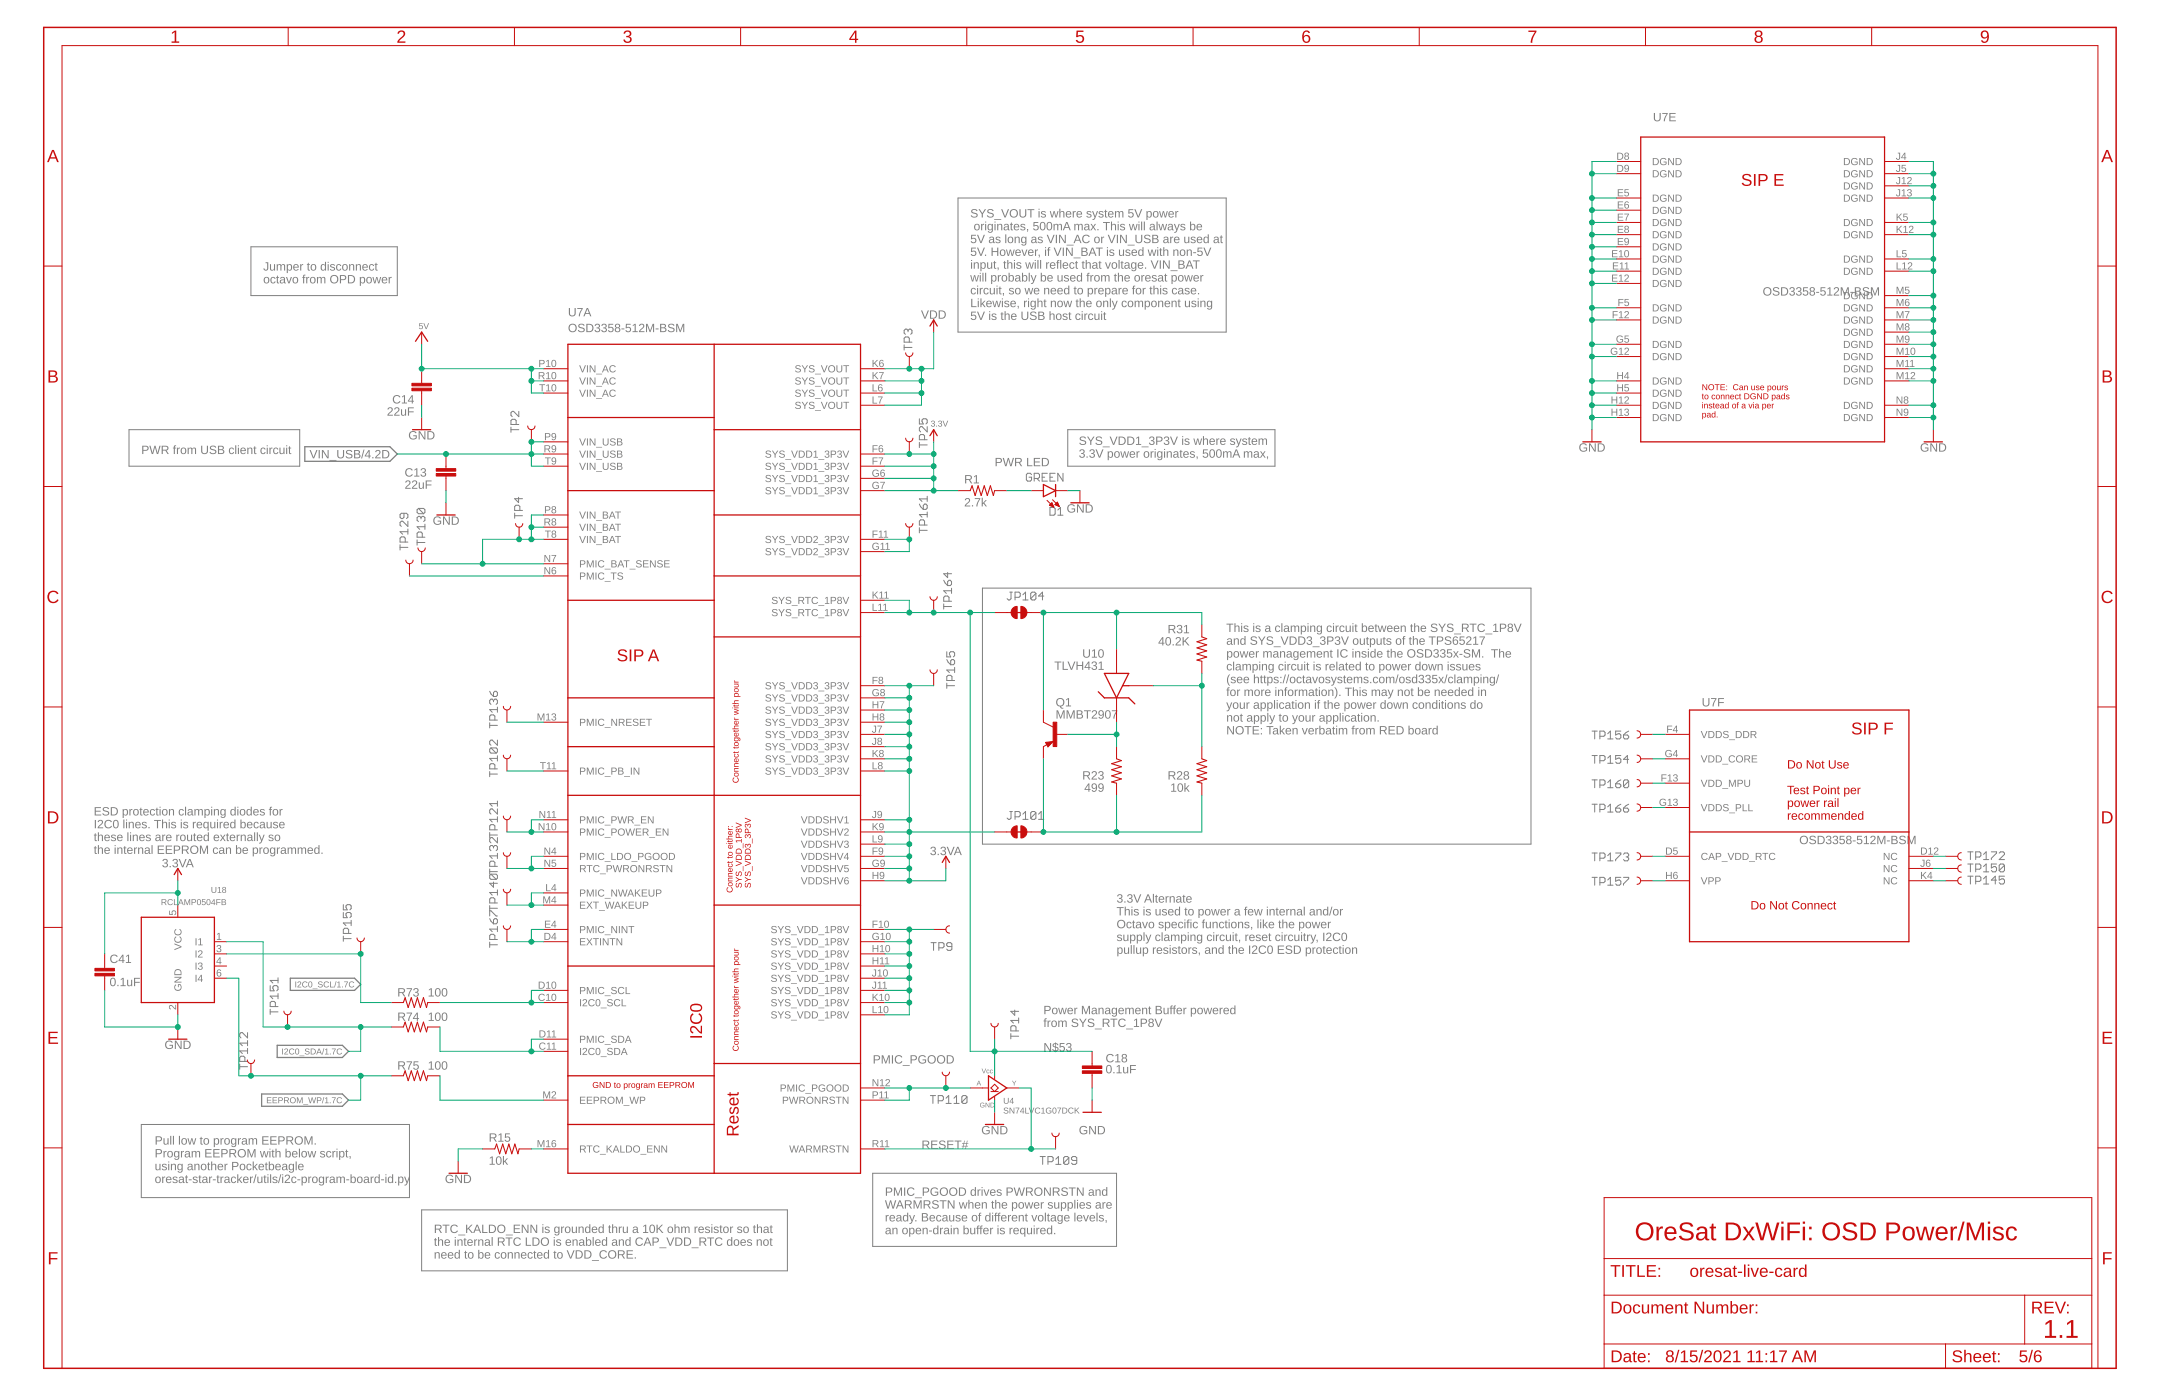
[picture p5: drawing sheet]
<svg xmlns="http://www.w3.org/2000/svg" width="432mm" height="279mm" viewBox="0 0 432 279" stroke-linecap="round" stroke-linejoin="round" font-family="sans-serif">
<defs><g id="words">
<text font-size="7.2" fill="#0dab76" x="187.8" y="174.2">i</text>
<text font-size="5.1" fill="#c90d0c" x="408.3" y="267.6">1.1</text>
<g font-size="4.6" fill="#c90d0c">
<text x="81" y="115.3">Y</text>
<text x="185.4" y="137.1">I a</text>
</g>
<text font-size="4.6" fill="#808080" x="189" y="137.1">a</text>
<g font-size="3.4" fill="#c90d0c">
<text x="33.9" y="8.6">1</text>
<text x="79.3" y="8.6">2</text>
<text x="124.5" y="8.6">3</text>
<text x="169.7" y="8.6">4</text>
<text x="215" y="8.6">5</text>
<text x="260.3" y="8.6">6</text>
<text x="305.5" y="8.6">7</text>
<text x="350.7" y="8.6">8</text>
<text x="395.9" y="8.6">9</text>
<text x="9.3" y="32.4">A</text>
<text x="420.1" y="32.4">A</text>
<text x="9.4" y="76.5">B</text>
<text x="420.2" y="77">B</text>
<text x="9.2" y="120.7">C</text>
<text x="202" y="123.8">0</text>
<text x="420.1" y="120.7">C</text>
<text x="420" y="164.8">D</text>
<text x="9.3" y="208.8">E</text>
<text x="420.1" y="208.8">E</text>
<text x="9.4" y="252.9">F</text>
<text x="420.2" y="252.9">F</text>
<text x="403.7" y="272.5">5/6</text>
</g>
<g font-size="3.4" fill="#808080">
<text x="189" y="131.5">In</text>
<text x="216.4" y="131.6">u10</text>
<text x="189.2" y="133.1">\c.</text>
<text x="97.5" y="168.7">h</text>
</g>
<g font-size="3.4" fill="#0dab76">
<text x="105.5" y="167.5">•</text>
<text x="105.5" y="188">1-D,</text>
</g>
<g font-size="2.5" fill="#0dab76">
<text x="317.7" y="49.8">•</text>
<text x="386" y="66.1">•</text>
<text x="186.1" y="91.6">•</text>
<text x="181.2" y="169.6">•</text>
<text x="181.2" y="177">•</text>
</g>
<g font-size="2.5" fill="#c90d0c">
<text x="82.9" y="68.4">A</text>
<text x="318.2" y="147.8">TP156 )</text>
<text x="318.2" y="152.7">TP154 )</text>
<text x="318.2" y="157.6">TP160 )</text>
<text x="97.5" y="164.5">,I y</text>
<text x="318.2" y="162.5">TP166 )</text>
<text x="318.2" y="172.2">TP173 )</text>
<text x="391.3" y="172.1">C TP172</text>
<text x="97.7" y="179.2">NA y</text>
<text x="318.2" y="177.1">TP157 )</text>
<text x="391.3" y="177">C TP15°</text>
<text x="195.9" y="220.8">GNo</text>
<text x="210.9" y="229.6">I</text>
</g>
<g font-size="2.5" fill="#808080">
<text x="205" y="96.4">GREEN</text>
<text x="79.7" y="103">-</text>
<text x="83.1" y="103">m</text>
<text x="201.2" y="120.7">JP104</text>
<text x="332" y="156.4">P13</text>
<text x="97.5" y="163.2">N</text>
<text x="201.2" y="164">JP101</text>
<text x="398" y="177">45</text>
<text x="186" y="190.2">TP9</text>
<text x="185.9" y="220.8">TP110</text>
<text x="207.8" y="233">TP109</text>
</g>
<g font-size="2" fill="#0dab76">
<text x="317.7" y="35.6">•</text>
<text x="386.1" y="47.7">•</text>
<text x="386.1" y="62.3">•</text>
<text x="386.1" y="64.8">•</text>
<text x="386.1" y="69.6">•</text>
<text x="386.1" y="74.5">•</text>
<text x="317.7" y="81.8">•</text>
<text x="386.1" y="84.2">•</text>
<text x="186.1" y="96.5">•</text>
<text x="181.3" y="140.4">•</text>
<text x="181.3" y="142.7">•</text>
<text x="181.3" y="147.7">•</text>
<text x="181.3" y="152.6">•</text>
<text x="181.3" y="154.9">•</text>
<text x="181.3" y="164.7">•</text>
<text x="35" y="179.3">•</text>
<text x="181.3" y="174.2">•</text>
<text x="105.6" y="201.1">•</text>
<text x="71.5" y="206.5">•</text>
<text x="71.5" y="216.2">•</text>
<text x="205.6" y="230.4">•</text>
</g>
<g font-size="2" fill="#808080">
<text x="323.2" y="32">D8</text>
<text x="323.2" y="34.5">D9</text>
<text x="379.1" y="32">J4</text>
<text x="379.1" y="34.5">J5</text>
<text x="323.3" y="39.3">E5</text>
<text x="323.3" y="41.7">E6</text>
<text x="379.1" y="39.3">313</text>
<text x="379.1" y="36.8">J12</text>
<text x="323.3" y="46.7">E8</text>
<text x="323.3" y="43.6">E7</text>
<text x="379.1" y="44.2">K5</text>
<text x="323.3" y="49">E9</text>
<text x="379.1" y="51.5">L5</text>
<text x="379.1" y="53.9">L12</text>
<text x="379.1" y="59.2">M5</text>
<text x="323.5" y="61.5">F5</text>
<text x="379.2" y="61.5">M6</text>
<text x="379.2" y="63.8">M7</text>
<text x="180.4" y="70.2">I-</text>
<text x="180.6" y="68.6">a</text>
<text x="180.6" y="66.5">cn</text>
<text x="323.2" y="68.6">G5</text>
<text x="379.2" y="66.1">M8</text>
<text x="379.2" y="68.6">M9</text>
<text x="174.3" y="73.4">K6</text>
<text x="174.3" y="75.9">K7</text>
<text x="101.9" y="83.5">N</text>
<text x="174.3" y="78.3">L6</text>
<text x="174.3" y="80.8">L7</text>
<text x="323.3" y="78.3">H5</text>
<text x="379.1" y="80.8">N8</text>
<text x="379.2" y="83.2">N9</text>
<text x="101.7" y="86.6">I-</text>
<text x="101.9" y="85">a</text>
<text x="108.8" y="88.1">P9</text>
<text x="183.5" y="85.3">1O 3.3V</text>
<text x="183.6" y="85.3">„,</text>
<text x="183.6" y="87.3">a</text>
<text x="108.7" y="90.5">R9</text>
<text x="108.9" y="93">T9</text>
<text x="174.3" y="90.5">F6</text>
<text x="174.3" y="93">F7</text>
<text x="102.7" y="100.7">.4-</text>
<text x="174.3" y="97.9">G7</text>
<text x="183.7" y="101.3">`-1</text>
<text x="192.7" y="96.7">R1</text>
<text x="79.6" y="107">,I</text>
<text x="79.7" y="105">-</text>
<text x="79.8" y="105.4">CV</text>
<text x="83.2" y="105">(&quot;) GND</text>
<text x="83.2" y="105.4">.s.</text>
<text x="83.2" y="107">a</text>
<text x="102.7" y="102.7">,_a</text>
<text x="108.7" y="105.2">R8</text>
<text x="108.8" y="102.7">P8</text>
<text x="108.9" y="107.6">T8</text>
<text x="174.2" y="107.6">Fll</text>
<text x="183.6" y="105.2">a</text>
<text x="183.7" y="103.5">s-i</text>
<text x="79.8" y="108.6">a</text>
<text x="83.1" y="108.6">H.</text>
<text x="108.7" y="112.4">N7</text>
<text x="108.7" y="114.9">N6</text>
<text x="188.4" y="115.7">1-</text>
<text x="188.7" y="117.3">\r)</text>
<text x="174.3" y="122.2">L11</text>
<text x="188.5" y="121.9">F-</text>
<text x="188.6" y="120.4">a l</text>
<text x="174.3" y="136.8">F8</text>
<text x="97.7" y="141.2">0,</text>
<text x="97.8" y="139.4">\D</text>
<text x="174.3" y="139.3">G8</text>
<text x="174.3" y="141.7">H7</text>
<text x="211" y="141.3">Q1</text>
<text x="97.6" y="149.2">N</text>
<text x="97.7" y="144.2">a</text>
<text x="174.3" y="146.6">J7</text>
<text x="174.3" y="149">J8</text>
<text x="174.3" y="144.2">H8</text>
<text x="333.2" y="146.6">F4</text>
<text x="97.7" y="150.8">(s)</text>
<text x="97.7" y="155.4">i</text>
<text x="97.7" y="153.9">a</text>
<text x="174.3" y="153.9">L8</text>
<text x="174.3" y="151.5">K8</text>
<text x="332.9" y="151.5">G4</text>
<text x="97.7" y="161.4">N-i</text>
<text x="97.7" y="166.1">a</text>
<text x="174.3" y="163.7">J9</text>
<text x="174.3" y="166.1">K9</text>
<text x="97.7" y="173.4">a</text>
<text x="97.7" y="170.3">co</text>
<text x="108.7" y="170.9">N4</text>
<text x="174.3" y="170.9">F9</text>
<text x="174.3" y="173.4">G9</text>
<text x="174.3" y="168.6">L9</text>
<text x="333" y="170.9">D5</text>
<text x="376.5" y="172">NC</text>
<text x="384" y="173.4">J6</text>
<text x="42.1" y="178.6">U18</text>
<text x="109.1" y="178.3">L4</text>
<text x="174.3" y="175.9">H9</text>
<text x="333" y="175.9">H6</text>
<text x="376.5" y="174.5">NC</text>
<text x="376.5" y="177">NC</text>
<text x="384" y="175.9">K4</text>
<text x="33.6" y="183.1">m</text>
<text x="68.2" y="183.6">In</text>
<text x="68.3" y="185.3">,-I</text>
<text x="68.4" y="181.9">LO</text>
<text x="97.7" y="181.5">k</text>
<text x="97.7" y="181.5">a</text>
<text x="97.8" y="184.9">\c</text>
<text x="108.8" y="185.6">E4</text>
<text x="38.8" y="188.8">ii</text>
<text x="38.9" y="191.5">12</text>
<text x="68.4" y="186.7">a</text>
<text x="97.7" y="188">a</text>
<text x="38.9" y="196.4">14</text>
<text x="38.9" y="194">13</text>
<text x="43.2" y="195.3">6</text>
<text x="53.9" y="197.5">V.)</text>
<text x="174.3" y="195.3">310</text>
<text x="53.8" y="203">H.</text>
<text x="53.8" y="199.9">N-1</text>
<text x="53.8" y="201.4">a</text>
<text x="174.3" y="202.7">L10</text>
<text x="201.9" y="202.9">.4-</text>
<text x="47.7" y="209.3">.--:</text>
<text x="47.8" y="207.7">CN</text>
<text x="201.8" y="207.9">H.</text>
<text x="201.9" y="205.4">&quot;</text>
<text x="202" y="205.4">ct..</text>
<text x="47.8" y="210.8">s-:</text>
<text x="200.6" y="220.8">u4</text>
</g>
<g font-size="2" fill="#c90d0c">
<text x="183.7" y="87.3">`'A</text>
<text x="340.3" y="84.2">pad.</text>
<text x="97.7" y="142.6">N-f y</text>
<text x="97.5" y="152.6">,-I Y</text>
<text x="97.7" y="172">N-I Y</text>
<text x="34.7" y="175.1">A</text>
<text x="189" y="186.7">C</text>
<text x="43" y="194">—</text>
<text x="80.5" y="206.5">WA/—</text>
<text x="80.4" y="216.2">MAA/-</text>
<text x="188.1" y="217.2">1</text>
<text x="210.2" y="226.9">v</text>
</g>
<g font-size="1.3" fill="#808080">
<text x="195.2" y="217.2">A</text>
<text x="202.3" y="217.2">Y</text>
</g>
</g></defs>
<g fill="#808080">
<path d="M194.4 41.9a.77 .77 0 0 1 1.1 .3h-.2a.38 .38 0 0 0-.5-.3 .38 .38 0 0 0-.3 .5l.4 .1a.51 .51 0 0 1 .6 .6 .51 .51 0 0 1-.6 .4l-.6-.2-.1-.2h.2a.44 .44 0 0 0 .5 .3 .44 .44 0 0 0 .3-.5l-.4-.2a.47 .47 0 0 1-.5-.2 .47 .47 0 0 1 .1-.6zM195.7 41.8h.3l.5 .8 .5-.8h.2l-.6 1v.7h-.3v-.7zM197.6 41.9a.77 .77 0 0 1 1.1 .3h-.2a.38 .38 0 0 0-.5-.3 .38 .38 0 0 0-.2 .5l.3 .1a.51 .51 0 0 1 .6 .6 .51 .51 0 0 1-.6 .4l-.6-.2-.1-.2h.2a.44 .44 0 0 0 .5 .3 .44 .44 0 0 0 .4-.5l-.5-.2a.47 .47 0 0 1-.5-.2 .47 .47 0 0 1 .1-.6zM198.8 43.8h1.4v.2h-1.4zM200.2 41.8h.3l.5 1.5 .6-1.5h.2l-.7 1.7h-.2zM201.9 42.7a.86 .86 0 0 1 1.7 0 .86 .86 0 0 1-1.7 0zM202.3 42.2a.67 .67 0 0 0 .1 1 .67 .67 0 0 0 1-.4 .67 .67 0 0 0-.6-.8zM203.9 41.8h.2v1.1a.46 .46 0 0 0 .5 .4 .46 .46 0 0 0 .4-.4v-1.1h.3v1.1a.69 .69 0 0 1-.7 .6 .69 .69 0 0 1-.7-.6zM205.5 41.8h1.4v.2h-.6v1.5h-.2v-1.5h-.6zM207.7 41.8h.2v.2h-.2zM207.7 42.2h.2v1.3h-.2zM208.3 42.3l.6-.1 .3 .3h-.2a.27 .27 0 0 0-.3-.2 .27 .27 0 0 0-.2 .4l.5 .1a.35 .35 0 0 1 .2 .4 .35 .35 0 0 1-.3 .3l-.6-.1-.2-.2h.2a.31 .31 0 0 0 .4 .2 .31 .31 0 0 0 .2-.4h-.1a.42 .42 0 0 1-.5-.2 .42 .42 0 0 1 0-.5zM210 42.2h.2l.2 1.1 .3-1.1h.2l.3 1.1 .3-1.1h.2l-.4 1.3h-.2l-.3-1.1-.2 1.1h-.3zM211.9 41.8h.2v.6a.43 .43 0 0 1 .5-.2 .43 .43 0 0 1 .3 .4v.9h-.2v-.8a.31 .31 0 0 0-.4-.4 .31 .31 0 0 0-.2 .4v.8h-.2zM213.3 42.4a.58 .58 0 0 1 .7-.1 .58 .58 0 0 1 .3 .6h-.9a.37 .37 0 0 0 .2 .4 .37 .37 0 0 0 .5-.1h.1a.64 .64 0 0 1-.9 .1 .64 .64 0 0 1 0-.9zM213.5 42.5l-.1 .2h.7l-.3-.3zM214.5 42.2h.2l.1 .3 .1-.2 .2-.1v.2h-.2l-.1 .2v.9h-.3zM215.4 42.4a.58 .58 0 0 1 .7-.1 .58 .58 0 0 1 .3 .6h-.9a.37 .37 0 0 0 .2 .4 .37 .37 0 0 0 .5-.1h.2a.64 .64 0 0 1-1 .1 .64 .64 0 0 1 0-.9zM215.6 42.5l-.1 .2h.7l-.2-.3zM217.4 42.3l.6-.1 .3 .3h-.2a.27 .27 0 0 0-.3-.2 .27 .27 0 0 0-.2 .4l.5 .1a.35 .35 0 0 1 .2 .4 .35 .35 0 0 1-.3 .3l-.6-.1-.1-.2h.2a.31 .31 0 0 0 .3 .2 .31 .31 0 0 0 .3-.4h-.2a.42 .42 0 0 1-.5-.2 .42 .42 0 0 1 0-.5zM218.4 42.2h.2l.4 1.1 .4-1.1h.2l-.5 1.3a.52 .52 0 0 1-.6 .5v-.2h.2l.2-.3zM219.9 42.3l.5-.1 .3 .3h-.2a.27 .27 0 0 0-.3-.2 .27 .27 0 0 0-.2 .4l.5 .1a.35 .35 0 0 1 .2 .4 .35 .35 0 0 1-.3 .3l-.6-.1-.1-.2h.2a.31 .31 0 0 0 .3 .2 .31 .31 0 0 0 .3-.4h-.2a.42 .42 0 0 1-.5-.2 .42 .42 0 0 1 .1-.5zM221.1 41.9h.1v.3h.2v.2h-.2v.8l.3 .1v.2l-.5-.1v-1h-.1v-.2h.1zM221.7 42.4a.58 .58 0 0 1 .7-.1 .58 .58 0 0 1 .3 .6h-.9a.37 .37 0 0 0 .2 .4 .37 .37 0 0 0 .5-.1h.2a.64 .64 0 0 1-1 .1 .64 .64 0 0 1 0-.9zM221.9 42.5l-.1 .2h.7l-.2-.3zM223 42.2h.2v.2a.39 .39 0 0 1 .4-.2 .39 .39 0 0 1 .3 .2 .39 .39 0 0 1 .5-.2 .39 .39 0 0 1 .3 .4v.9h-.2v-1l-.3-.1-.2 .2-.1 .9h-.2v-1l-.3-.1-.2 .2v.9h-.2zM225.7 41.8h1v.2h-.8v.5a.57 .57 0 0 1 .8 .3 .57 .57 0 0 1-.4 .8 .57 .57 0 0 1-.7-.5h.2a.37 .37 0 0 0 .6 .2 .37 .37 0 0 0 0-.6 .37 .37 0 0 0-.5 0h-.2zM226.9 41.8h.2l.6 1.5 .5-1.5h.2l-.6 1.7h-.3zM229.3 42.2h.2v.2a.49 .49 0 0 1 .6-.1 .49 .49 0 0 1 .3 .6 .52 .52 0 0 1-.7 .6l-.2-.2v.7h-.2zM229.7 42.4a.47 .47 0 0 0-.2 .6 .47 .47 0 0 0 .6 .3v-.8zM230.7 42.4a.62 .62 0 0 1 .9 0 .62 .62 0 0 1-.1 .9 .62 .62 0 0 1-.9-.1zM230.9 42.5l-.1 .6 .2 .2a.47 .47 0 0 0 .5-.4 .47 .47 0 0 0-.5-.5zM231.8 42.2h.2l.3 1.1 .3-1.1h.2l.3 1.1 .3-1.1h.2l-.4 1.3h-.2l-.3-1.1-.3 1.1h-.2zM233.8 42.4a.58 .58 0 0 1 .7-.1 .58 .58 0 0 1 .3 .6h-.9a.37 .37 0 0 0 .2 .4 .37 .37 0 0 0 .5-.1h.2a.64 .64 0 0 1-1 .1 .64 .64 0 0 1 0-.9zM234 42.5l-.1 .2h.7l-.2-.3zM235.1 42.2h.2v.3l.1-.2 .3-.1v.2h-.3l-.1 .2v.9h-.2z"/>
<path d="M195 44.9a.62 .62 0 0 1 .8 .1 .62 .62 0 0 1 0 .9 .62 .62 0 0 1-.9-.1zM195.1 45v.6l.1 .3a.47 .47 0 0 0 .5-.5 .47 .47 0 0 0-.5-.5zM196.2 44.8h.2v.2l.1-.2h.3v.2h-.2l-.1 .2-.1 .9h-.2zM197 44.3h.2v.2h-.2zM197 44.8h.2v1.3h-.2zM197.6 44.9l.4-.1 .4 .2v-.2l.2 .1a1.84 1.84 0 0 1-.3 1.6h-.4l-.3-.3 .4 .2a.4 .4 0 0 0 .4-.6 .52 .52 0 0 1-.8 .2 .52 .52 0 0 1-.1-.8zM197.8 45l-.1 .6a.37 .37 0 0 0 .6 .2 .37 .37 0 0 0 .1-.5l-.3-.4zM198.9 44.3h.2v.2h-.2zM198.9 44.8h.2v1.3h-.2zM199.4 44.8h.2v.2a.43 .43 0 0 1 .5-.2 .43 .43 0 0 1 .4 .4v.9h-.3v-.8a.31 .31 0 0 0-.3-.4 .31 .31 0 0 0-.2 .4v.8h-.3zM200.9 44.9l.4-.1a.41 .41 0 0 1 .5 .4v.6l.2 .3h-.3l-.1-.3a.43 .43 0 0 1-.6 .3 .43 .43 0 0 1-.3-.5 .43 .43 0 0 1 .6-.3h.3a.29 .29 0 0 0-.2-.4 .29 .29 0 0 0-.4 .2h-.2zM201 45.6a.31 .31 0 0 0 .6 0 .31 .31 0 0 0-.6 0zM202.2 44.5h.2v.3h.2v.1h-.2v.8l.2 .2v.2l-.4-.1-.1-1.1h-.1v-.1h.1zM202.9 44.9a.58 .58 0 0 1 .7-.1 .58 .58 0 0 1 .3 .7h-.9a.37 .37 0 0 0 .2 .4 .37 .37 0 0 0 .4-.2l.2 .1a.64 .64 0 0 1-.9 .1 .64 .64 0 0 1 0-1zM203.1 45l-.1 .3h.6l-.2-.4zM204.2 44.9l.6-.1 .3 .3h-.2a.27 .27 0 0 0-.3-.2 .27 .27 0 0 0-.2 .3l.5 .2a.35 .35 0 0 1 .2 .4 .35 .35 0 0 1-.3 .3l-.6-.1-.2-.2 .2-.1a.31 .31 0 0 0 .4 .3 .31 .31 0 0 0 .2-.4l-.1-.1a.42 .42 0 0 1-.5-.1 .42 .42 0 0 1 0-.5zM205.4 45.8h.2l-.1 .6h-.1l.1-.3zM206.7 44.4h1v.2h-.8v.5a.57 .57 0 0 1 .8 .3 .57 .57 0 0 1-.4 .7 .57 .57 0 0 1-.7-.4h.2a.37 .37 0 0 0 .6 .1 .37 .37 0 0 0 0-.5 .37 .37 0 0 0-.5 0h-.2zM208.2 44.5a.62 .62 0 0 1 .7 0 .62 .62 0 0 1 .2 .7 .62 .62 0 0 1-.6 .9 .62 .62 0 0 1-.5-.9zM208.4 44.6a.94 .94 0 0 0 .1 1.3 .83 .83 0 0 0 0-1.4zM209.5 44.5a.62 .62 0 0 1 .8 0 .62 .62 0 0 1 .1 .7 .62 .62 0 0 1-.5 .9 .62 .62 0 0 1-.6-.9zM209.7 44.6a.94 .94 0 0 0 .2 1.3 .83 .83 0 0 0 0-1.4zM210.7 44.8h.2v.2a.39 .39 0 0 1 .4-.2 .39 .39 0 0 1 .3 .2 .39 .39 0 0 1 .5-.2 .39 .39 0 0 1 .3 .4v.9h-.2v-1l-.3-.2-.2 .3v.9h-.3v-1l-.3-.1-.2 .2v.9h-.2zM213.2 44.4h.3l.7 1.7h-.3l-.2-.5h-.7l-.2 .5h-.2zM213.4 44.6l-.4 .8h.7zM214.9 44.8h.2v.2a.39 .39 0 0 1 .3-.2 .39 .39 0 0 1 .4 .2 .39 .39 0 0 1 .5-.2 .39 .39 0 0 1 .2 .4v.9h-.2v-1l-.2-.2-.3 .3v.9h-.2v-1l-.4-.1-.1 .2v.9h-.2zM216.9 44.9l.5-.1a.41 .41 0 0 1 .5 .4v.6l.1 .3h-.2l-.1-.3a.43 .43 0 0 1-.6 .3 .43 .43 0 0 1-.3-.5 .43 .43 0 0 1 .6-.3h.2a.29 .29 0 0 0-.2-.4 .29 .29 0 0 0-.3 .2h-.2zM217.1 45.6a.31 .31 0 0 0 .6 0 .31 .31 0 0 0-.6 0zM218.1 44.8h.2l.4 .5 .3-.5h.2l-.4 .6 .4 .7h-.2l-.3-.6-.4 .6h-.2l.4-.7zM219.5 45.8h.2v.3h-.2zM220.6 44.4h1.4v.2h-.6v1.5h-.2v-1.5h-.6zM222.2 44.3h.2v.7a.43 .43 0 0 1 .5-.2 .43 .43 0 0 1 .3 .4v.9h-.2v-.8a.31 .31 0 0 0-.3-.4 .31 .31 0 0 0-.3 .4v.8h-.2zM223.5 44.3h.2v.2h-.2zM223.5 44.8h.2v1.3h-.2zM224.1 44.9l.6-.1 .3 .3h-.2a.27 .27 0 0 0-.3-.2 .27 .27 0 0 0-.2 .3l.5 .2a.35 .35 0 0 1 .2 .4 .35 .35 0 0 1-.3 .3l-.6-.1-.1-.2 .2-.1a.31 .31 0 0 0 .3 .3 .31 .31 0 0 0 .3-.4l-.2-.1a.42 .42 0 0 1-.5-.1 .42 .42 0 0 1 0-.5zM225.8 44.8h.2l.3 1.1 .2-1.1h.3l.2 1.1 .3-1.1h.2l-.3 1.3h-.3l-.2-1.1-.3 1.1h-.3zM227.7 44.3h.2v.2h-.2zM227.7 44.8h.2v1.3h-.2zM228.2 44.3h.2v1.8h-.2zM228.8 44.3h.2v1.8h-.2zM230 44.9l.5-.1a.41 .41 0 0 1 .5 .4v.6l.1 .3h-.2l-.2-.3a.43 .43 0 0 1-.5 .3 .43 .43 0 0 1-.3-.5 .43 .43 0 0 1 .6-.3h.2a.29 .29 0 0 0-.2-.4 .29 .29 0 0 0-.3 .2h-.2zM230.1 45.6a.35 .35 0 0 0 .7 0 .35 .35 0 0 0-.7 0zM231.3 44.3h.2v1.8h-.2zM231.7 44.8h.2l.3 1.1 .2-1.1h.3l.2 1.1 .3-1.1h.2l-.3 1.3h-.3l-.2-1.1-.3 1.1h-.3zM233.7 44.9l.4-.1a.41 .41 0 0 1 .5 .4v.6l.2 .3h-.3l-.1-.3a.43 .43 0 0 1-.6 .3 .43 .43 0 0 1-.3-.5 .43 .43 0 0 1 .6-.3h.3a.29 .29 0 0 0-.2-.4 .29 .29 0 0 0-.4 .2h-.2zM233.8 45.6a.31 .31 0 0 0 .6 0 .31 .31 0 0 0-.6 0zM234.8 44.8h.2l.4 1 .3-1h.3l-.5 1.3a.52 .52 0 0 1-.7 .4v-.1h.3l.2-.3zM236.2 44.9l.6-.1 .3 .3h-.2a.27 .27 0 0 0-.3-.2 .27 .27 0 0 0-.2 .3l.5 .2a.35 .35 0 0 1 .2 .4 .35 .35 0 0 1-.3 .3l-.6-.1-.2-.2 .2-.1a.31 .31 0 0 0 .4 .3 .31 .31 0 0 0 .2-.4l-.1-.1a.42 .42 0 0 1-.5-.1 .42 .42 0 0 1 0-.5zM238 44.3h.2v.7a.49 .49 0 0 1 .6-.2 .49 .49 0 0 1 .3 .6 .52 .52 0 0 1-.6 .7l-.3-.2v.2h-.2zM238.3 45l-.1 .7 .2 .2a.47 .47 0 0 0 .5-.5 .47 .47 0 0 0-.5-.4zM239.4 44.9a.58 .58 0 0 1 .7-.1 .58 .58 0 0 1 .3 .7h-.9a.37 .37 0 0 0 .2 .4 .37 .37 0 0 0 .5-.2l.2 .1a.64 .64 0 0 1-1 .1 .64 .64 0 0 1 0-1zM239.6 45l-.1 .3h.7l-.2-.4z"/>
<path d="M194.2 47h1v.1h-.8v.6a.57 .57 0 0 1 .8 .2 .57 .57 0 0 1-.3 .8 .57 .57 0 0 1-.8-.4l.3-.1a.37 .37 0 0 0 .5 .2 .37 .37 0 0 0 .1-.6 .37 .37 0 0 0-.6 .1h-.2zM195.4 47h.2l.6 1.4 .5-1.4h.3l-.7 1.6h-.2zM197.9 47.5l.4-.2a.41 .41 0 0 1 .5 .5v.6l.2 .2h-.3l-.1-.2a.43 .43 0 0 1-.5 .3 .43 .43 0 0 1-.3-.6 .43 .43 0 0 1 .5-.3h.3a.29 .29 0 0 0-.2-.3 .29 .29 0 0 0-.4 .2h-.2zM198 48.2a.31 .31 0 0 0 .6 0 .31 .31 0 0 0-.6 0zM199.3 47.4l.5-.1 .3 .3-.2 .1a.27 .27 0 0 0-.3-.3 .27 .27 0 0 0-.2 .4l.5 .2a.35 .35 0 0 1 .2 .3 .35 .35 0 0 1-.3 .3h-.6l-.1-.3h.2a.31 .31 0 0 0 .3 .2 .31 .31 0 0 0 .3-.3l-.2-.1a.42 .42 0 0 1-.5-.2 .42 .42 0 0 1 .1-.5zM201 46.9h.3v1.7h-.3zM201.7 47.5a.62 .62 0 0 1 .8 .1 .62 .62 0 0 1 0 .8 .62 .62 0 0 1-.9-.1zM201.8 47.6v.6l.1 .3a.47 .47 0 0 0 .5-.5 .47 .47 0 0 0-.5-.5zM202.9 47.3h.2v.3a.43 .43 0 0 1 .5-.3 .43 .43 0 0 1 .3 .5v.8h-.2v-.8a.31 .31 0 0 0-.3-.3 .31 .31 0 0 0-.3 .4v.7h-.2zM204.3 47.5l.4-.2 .4 .3v-.3l.2 .1a1.84 1.84 0 0 1-.3 1.7h-.4l-.3-.3 .5 .2a.4 .4 0 0 0 .3-.6 .52 .52 0 0 1-.8 .1 .52 .52 0 0 1-.1-.7zM204.5 47.6l-.1 .6a.37 .37 0 0 0 .6 .2 .37 .37 0 0 0 .1-.6l-.3-.3zM206.4 47.5l.4-.2a.41 .41 0 0 1 .5 .5v.6l.2 .2h-.3l-.1-.2a.43 .43 0 0 1-.6 .3 .43 .43 0 0 1-.3-.6 .43 .43 0 0 1 .6-.3h.3a.29 .29 0 0 0-.2-.3 .29 .29 0 0 0-.4 .2h-.2zM206.5 48.2a.31 .31 0 0 0 .6 0 .31 .31 0 0 0-.6 0zM207.7 47.4l.6-.1 .3 .3-.2 .1a.27 .27 0 0 0-.4-.3 .27 .27 0 0 0-.2 .4l.6 .2a.35 .35 0 0 1 .2 .3 .35 .35 0 0 1-.3 .3h-.6l-.2-.3h.2a.31 .31 0 0 0 .4 .2 .31 .31 0 0 0 .2-.3l-.1-.1a.42 .42 0 0 1-.5-.2 .42 .42 0 0 1 0-.5zM209.3 47h.3l.5 1.4 .6-1.4h.2l-.6 1.6h-.3zM211.2 47h.2v1.6h-.2zM211.8 47h.3l.9 1.4v-1.4h.2v1.6h-.3l-.9-1.4v1.4h-.2zM213.3 48.9h1.4v.2h-1.4zM215.4 47h.2l.7 1.6h-.2l-.2-.5h-.8l-.2 .5h-.2zM215.5 47.1l-.3 .9h.6zM216.6 47.2a.83 .83 0 0 1 1.3 .1l-.2 .1a.61 .61 0 0 0-.9 0 .61 .61 0 0 0 .1 .9 .61 .61 0 0 0 .9-.2l.2 .1a.85 .85 0 0 1-1.3 .3 .85 .85 0 0 1-.1-1.3zM219 47.5a.62 .62 0 0 1 .8 .1 .62 .62 0 0 1 0 .8 .62 .62 0 0 1-.9-.1zM219.1 47.6v.6l.1 .3a.47 .47 0 0 0 .5-.5 .47 .47 0 0 0-.5-.5zM220.2 47.3h.2v.3l.2-.2 .2-.1v.2h-.2l-.1 .3-.1 .8h-.2zM221.5 47h.3l.5 1.4 .6-1.4h.2l-.6 1.6h-.3zM223.4 47h.2v1.6h-.2zM224 47h.3l.9 1.4v-1.4h.2v1.6h-.3l-.9-1.4v1.4h-.2zM225.5 48.9h1.4v.2h-1.4zM227.1 47h.2v1a.46 .46 0 0 0 .5 .5 .46 .46 0 0 0 .4-.5v-1h.3v1a.69 .69 0 0 1-.7 .6 .69 .69 0 0 1-.7-.6zM229 47.1a.77 .77 0 0 1 1.1 .2l-.2 .1a.38 .38 0 0 0-.5-.3 .38 .38 0 0 0-.3 .4l.4 .2a.51 .51 0 0 1 .6 .5 .51 .51 0 0 1-.6 .4l-.6-.1-.1-.3h.2a.44 .44 0 0 0 .5 .3 .44 .44 0 0 0 .3-.5l-.4-.1a.47 .47 0 0 1-.5-.3 .47 .47 0 0 1 .1-.5zM230.4 47h1l.2 .1v.4l-.3 .2a.45 .45 0 0 1 .4 .6 .45 .45 0 0 1-.6 .3h-.7zM230.7 47.1v.6l.7-.2-.1-.3zM230.7 47.8v.6h.6l.2-.1-.2-.4zM232.8 47.5l.4-.2a.41 .41 0 0 1 .5 .5v.6l.2 .2h-.3l-.1-.2a.43 .43 0 0 1-.6 .3 .43 .43 0 0 1-.3-.6 .43 .43 0 0 1 .6-.3h.3a.29 .29 0 0 0-.2-.3 .29 .29 0 0 0-.4 .2h-.2zM232.9 48.2a.31 .31 0 0 0 .6 0 .31 .31 0 0 0-.6 0zM234 47.3h.2v.3l.2-.2 .2-.1v.2h-.2l-.1 .3v.8h-.3zM234.9 47.5a.58 .58 0 0 1 .7-.1 .58 .58 0 0 1 .3 .6h-.9a.37 .37 0 0 0 .2 .5 .37 .37 0 0 0 .5-.2h.2a.64 .64 0 0 1-1 .2 .64 .64 0 0 1 0-1zM235.1 47.6l-.1 .3h.7l-.2-.4zM236.8 47.3h.3v.9a.31 .31 0 0 0 .3 .3 .31 .31 0 0 0 .3-.4v-.8h.2v1.3h-.2v-.2a.43 .43 0 0 1-.5 .2 .43 .43 0 0 1-.4-.4zM238.3 47.4l.5-.1 .3 .3-.2 .1a.27 .27 0 0 0-.3-.3 .27 .27 0 0 0-.2 .4l.5 .2a.35 .35 0 0 1 .3 .3 .35 .35 0 0 1-.3 .3h-.6l-.2-.3h.2a.31 .31 0 0 0 .3 .2 .31 .31 0 0 0 .3-.3l-.2-.1a.42 .42 0 0 1-.4-.2 .42 .42 0 0 1 0-.5zM239.5 47.5a.58 .58 0 0 1 .7-.1 .58 .58 0 0 1 .3 .6h-.9a.37 .37 0 0 0 .2 .5 .37 .37 0 0 0 .5-.2h.1a.64 .64 0 0 1-.9 .2 .64 .64 0 0 1 0-1zM239.7 47.6l-.1 .3h.7l-.3-.4zM240.8 47.5l.3-.2 .4 .2v-.6h.3v1.7h-.2v-.2a.49 .49 0 0 1-.7 .2 .49 .49 0 0 1-.2-.6zM241 47.6l-.1 .6 .2 .3a.47 .47 0 0 0 .4-.5 .47 .47 0 0 0-.4-.5zM242.8 47.5l.5-.2a.41 .41 0 0 1 .4 .5l.1 .6 .1 .2h-.2l-.2-.2a.43 .43 0 0 1-.5 .3 .43 .43 0 0 1-.3-.6 .43 .43 0 0 1 .5-.3h.3a.29 .29 0 0 0-.2-.3 .29 .29 0 0 0-.3 .2h-.3zM242.9 48.2a.31 .31 0 0 0 .6 0 .31 .31 0 0 0-.6 0zM244.2 47.1h.1v.2h.3v.2h-.3v.8l.3 .2v.1l-.5-.1v-1h-.1v-.2h.1z"/>
<path d="M194.2 49.5h1v.2h-.8v.5a.57 .57 0 0 1 .8 .3 .57 .57 0 0 1-.3 .8 .57 .57 0 0 1-.8-.5h.3a.37 .37 0 0 0 .5 .1 .37 .37 0 0 0 .1-.5 .37 .37 0 0 0-.6 0h-.2zM195.4 49.5h.2l.6 1.5 .5-1.5h.3l-.7 1.7h-.2zM197 50.9h.2v.3h-.2zM198.3 49.5h.2v.7h.9v-.7h.3v1.7h-.3v-.8h-.9v.8h-.2zM200.1 50a.62 .62 0 0 1 .9 .1 .62 .62 0 0 1-.1 .9 .62 .62 0 0 1-.9-.1zM200.3 50.2l-.1 .6 .2 .2a.47 .47 0 0 0 .5-.5 .47 .47 0 0 0-.5-.4zM201.2 49.9h.2l.3 1.1 .3-1.1h.2l.3 1.1 .2-1.1h.2l-.3 1.3h-.3l-.2-1.1-.3 1.1h-.2zM203.2 50.1a.58 .58 0 0 1 .7-.2 .58 .58 0 0 1 .3 .7h-.9a.37 .37 0 0 0 .2 .4 .37 .37 0 0 0 .5-.1h.1a.64 .64 0 0 1-.9 .1 .64 .64 0 0 1 0-.9zM203.4 50.1l-.1 .3h.7l-.2-.3zM204.3 49.9h.2l.4 1.1 .4-1.1h.2l-.5 1.3h-.2zM205.7 50.1a.58 .58 0 0 1 .7-.2 .58 .58 0 0 1 .3 .7h-.9a.37 .37 0 0 0 .2 .4 .37 .37 0 0 0 .5-.1h.2a.64 .64 0 0 1-1 .1 .64 .64 0 0 1 0-.9zM205.9 50.1l-.1 .3h.7l-.2-.3zM207 49.9h.2v.3l.1-.3h.3v.2h-.2l-.2 .2v.9h-.2zM207.7 50.9h.3l-.1 .6h-.2l.1-.3zM209 49.4h.2v.2h-.2zM209 49.9h.2v1.3h-.2zM209.7 49.5h.4v.1l-.3 .1v.2h.3v.2h-.3v1.1h-.2v-1.1h-.2zM210.7 49.5h.3l.5 1.5 .6-1.5h.2l-.7 1.7h-.2zM212.6 49.5h.2v1.7h-.2zM213.2 49.5h.3l.9 1.4-.1-1.4h.2v1.7h-.2l-.9-1.4v1.4h-.2zM214.7 51.5h1.4v.2h-1.4zM216.3 49.5l.9 .1 .2 .1v.4l-.2 .2a.45 .45 0 0 1 .4 .6 .45 .45 0 0 1-.6 .3h-.7zM216.5 49.7v.5l.7-.1-.1-.3zM216.5 50.4v.6h.6l.2-.2-.1-.4zM218.4 49.5h.2l.7 1.7h-.2l-.2-.5h-.8l-.2 .5h-.2zM218.5 49.7l-.3 .8h.6zM219.2 49.5h1.3v.2h-.5v1.5h-.3v-1.5h-.5zM221.4 49.4h.2v.2h-.2zM221.4 49.9h.2v1.3h-.2zM222 50l.6-.1 .3 .3h-.2a.27 .27 0 0 0-.4-.2 .27 .27 0 0 0-.2 .3l.6 .2a.35 .35 0 0 1 .2 .4 .35 .35 0 0 1-.3 .3l-.6-.1-.2-.2 .2-.1a.31 .31 0 0 0 .4 .3 .31 .31 0 0 0 .2-.4l-.1-.1a.42 .42 0 0 1-.5-.1 .42 .42 0 0 1 0-.5zM223.8 49.9h.2v.8a.31 .31 0 0 0 .3 .4 .31 .31 0 0 0 .3-.5v-.7h.2v1.3h-.2v-.2a.43 .43 0 0 1-.5 .2 .43 .43 0 0 1-.3-.4zM225.2 50l.6-.1 .3 .3h-.2a.27 .27 0 0 0-.3-.2 .27 .27 0 0 0-.2 .3l.5 .2a.35 .35 0 0 1 .2 .4 .35 .35 0 0 1-.3 .3l-.6-.1-.2-.2 .2-.1a.31 .31 0 0 0 .4 .3 .31 .31 0 0 0 .2-.4l-.1-.1a.42 .42 0 0 1-.5-.1 .42 .42 0 0 1 0-.5zM226.4 50.1a.58 .58 0 0 1 .7-.2 .58 .58 0 0 1 .3 .7h-.9a.37 .37 0 0 0 .2 .4 .37 .37 0 0 0 .5-.1h.2a.64 .64 0 0 1-1 .1 .64 .64 0 0 1 0-.9zM226.6 50.1l-.1 .3h.7l-.2-.3zM227.7 50.1l.4-.2 .4 .2v-.7h.2v1.8h-.2v-.2a.49 .49 0 0 1-.6 .2 .49 .49 0 0 1-.3-.6zM227.9 50.2v.6l.1 .2a.47 .47 0 0 0 .5-.5 .47 .47 0 0 0-.5-.4zM229.5 49.9h.2l.3 1.1 .3-1.1h.2l.3 1.1 .3-1.1h.2l-.4 1.3h-.2l-.3-1.1-.3 1.1h-.2zM231.4 49.4h.3v.2h-.3zM231.4 49.9h.3v1.3h-.3zM232.1 49.6h.1v.3h.2v.2h-.2v.8l.3 .1v.2l-.5-.1v-1h-.1v-.2h.1zM232.7 49.4h.2v.7a.43 .43 0 0 1 .4-.2 .43 .43 0 0 1 .4 .4v.9h-.2v-.8a.31 .31 0 0 0-.4-.4 .31 .31 0 0 0-.2 .4v.8h-.2zM234.7 49.9h.2v.2a.43 .43 0 0 1 .5-.2 .43 .43 0 0 1 .3 .4v.9h-.2v-.8a.31 .31 0 0 0-.4-.4 .31 .31 0 0 0-.2 .4v.8h-.2zM236.1 50a.62 .62 0 0 1 .9 .1 .62 .62 0 0 1-.1 .9 .62 .62 0 0 1-.9-.1zM236.2 50.2v.6l.2 .2a.47 .47 0 0 0 .5-.5 .47 .47 0 0 0-.5-.4zM237.3 49.9h.2l.1 .2a.43 .43 0 0 1 .4-.2 .43 .43 0 0 1 .4 .4v.9h-.2v-.8a.31 .31 0 0 0-.4-.4 .31 .31 0 0 0-.2 .4v.8h-.3zM238.6 50.4h.6v.2h-.6zM239.5 49.5h1v.2h-.8v.5a.57 .57 0 0 1 .8 .3 .57 .57 0 0 1-.4 .8 .57 .57 0 0 1-.7-.5h.2a.37 .37 0 0 0 .6 .1 .37 .37 0 0 0 0-.5 .37 .37 0 0 0-.5 0h-.2zM240.7 49.5h.2l.6 1.5 .5-1.5h.3l-.7 1.7h-.2z"/>
<path d="M194.2 52h.2v.2h-.2zM194.2 52.5h.2v1.2h-.2zM194.7 52.5h.2l.1 .2a.43 .43 0 0 1 .4-.2 .43 .43 0 0 1 .4 .4v.8h-.2v-.8a.31 .31 0 0 0-.4-.3 .31 .31 0 0 0-.2 .4v.7h-.3zM196.1 52.5h.2v.2a.49 .49 0 0 1 .6-.2 .49 .49 0 0 1 .3 .6 .52 .52 0 0 1-.7 .6l-.2-.2v.7h-.2zM196.4 52.7a.47 .47 0 0 0-.1 .6 .47 .47 0 0 0 .6 .2v-.8zM197.4 52.5h.2v.8a.31 .31 0 0 0 .4 .3 .31 .31 0 0 0 .2-.4v-.7h.2v1.2h-.2v-.2a.43 .43 0 0 1-.5 .3 .43 .43 0 0 1-.3-.5zM198.9 52.2h.1v.3h.2v.1h-.2v.8l.3 .2v.1l-.5-.1v-1h-.2v-.1h.2zM199.5 53.5h.2l-.1 .6h-.1l.1-.4zM200.9 52.2h.1v.3h.2v.1h-.2v.8l.3 .2v.1l-.5-.1v-1h-.1v-.1h.1zM201.5 52h.2v.7a.43 .43 0 0 1 .4-.2 .43 .43 0 0 1 .4 .4v.8h-.2v-.8a.31 .31 0 0 0-.4-.3 .31 .31 0 0 0-.2 .4v.7h-.2zM202.8 52h.2v.2h-.2zM202.8 52.5h.2v1.2h-.2zM203.4 52.5h.6l.3 .3h-.2a.27 .27 0 0 0-.4-.2 .27 .27 0 0 0-.1 .3l.5 .2a.35 .35 0 0 1 .2 .3 .35 .35 0 0 1-.3 .3h-.6l-.2-.3h.2a.31 .31 0 0 0 .4 .2 .31 .31 0 0 0 .2-.3l-.1-.1a.42 .42 0 0 1-.5-.2 .42 .42 0 0 1 0-.5zM205 52.5h.2l.3 1.1 .3-1.1h.2l.3 1.1 .3-1.1h.2l-.4 1.2h-.2l-.3-1.1-.3 1.1h-.2zM206.9 52h.3v.2h-.3zM206.9 52.5h.3v1.2h-.3zM207.5 52h.2v1.7h-.2zM208 52h.2v1.7h-.2zM209.2 52.5h.2v.2l.2-.2h.2v.2h-.2l-.1 .2-.1 .8h-.2zM210.1 52.6a.58 .58 0 0 1 .7-.1 .58 .58 0 0 1 .3 .7h-.9a.37 .37 0 0 0 .2 .4 .37 .37 0 0 0 .5-.2l.2 .1a.64 .64 0 0 1-1 .1 .64 .64 0 0 1 0-1zM210.3 52.7l-.1 .3h.7l-.2-.4zM211.5 52.1l.4-.1v.2l-.3 .1v.2h.3v.1h-.3v1.1h-.2v-1.1h-.2zM212 52h.3v1.7h-.3zM212.7 52.6a.58 .58 0 0 1 .7-.1 .58 .58 0 0 1 .2 .7h-.9a.37 .37 0 0 0 .3 .4 .37 .37 0 0 0 .4-.2l.2 .1a.64 .64 0 0 1-1 .1 .64 .64 0 0 1 .1-1zM212.8 52.7l-.1 .3h.7l-.2-.4zM214 52.6l.6-.1 .3 .3h-.2l-.2-.2a.48 .48 0 0 0-.4 .5 .48 .48 0 0 0 .4 .5l.2-.2h.2a.59 .59 0 0 1-.9 .3 .59 .59 0 0 1-.1-1zM215.2 52.2h.2v.3h.2v.1h-.2v.8l.2 .2v.1l-.4-.1-.1-1h-.1v-.1h.2zM216.6 52.2h.1v.3h.2v.1h-.2v.8l.3 .2v.1l-.5-.1v-1h-.2v-.1h.2zM217.1 52h.3l-.1 .7a.43 .43 0 0 1 .5-.2 .43 .43 0 0 1 .4 .4v.8h-.3v-.8a.31 .31 0 0 0-.3-.3 .31 .31 0 0 0-.2 .4v.7h-.3zM218.6 52.6l.4-.2a.41 .41 0 0 1 .5 .5v.6l.2 .2h-.3l-.1-.2a.43 .43 0 0 1-.6 .3 .43 .43 0 0 1-.3-.5 .43 .43 0 0 1 .6-.3h.3a.29 .29 0 0 0-.2-.4 .29 .29 0 0 0-.4 .2h-.2zM218.7 53.3a.31 .31 0 0 0 .6 0 .31 .31 0 0 0-.6 0zM219.9 52.2h.2v.3h.2v.1h-.2v.8l.2 .2v.1l-.4-.1-.1-1h-.1v-.1h.1zM221 52.5h.2l.4 1.1 .4-1.1h.2l-.5 1.2h-.2zM222.4 52.6a.62 .62 0 0 1 .9 .1 .62 .62 0 0 1-.1 .9 .62 .62 0 0 1-.8-.1zM222.6 52.7l-.1 .6 .2 .3a.47 .47 0 0 0 .5-.5 .47 .47 0 0 0-.5-.5zM223.7 52h.2v1.7h-.2zM224.3 52.2h.2v.3h.2v.1h-.2v.8l.2 .2v.1l-.4-.1v-1h-.2v-.1h.2zM225 52.6l.4-.2a.41 .41 0 0 1 .5 .5v.6l.2 .2h-.3l-.1-.2a.43 .43 0 0 1-.5 .3 .43 .43 0 0 1-.3-.5 .43 .43 0 0 1 .5-.3h.3a.29 .29 0 0 0-.2-.4 .29 .29 0 0 0-.4 .2h-.2zM225.1 53.3a.31 .31 0 0 0 .6 0 .31 .31 0 0 0-.6 0zM226.3 52.6l.4-.2 .4 .3v-.2l.2 .1a1.84 1.84 0 0 1-.3 1.6h-.4l-.4-.3 .5 .2a.4 .4 0 0 0 .4-.6 .52 .52 0 0 1-.8 .1 .52 .52 0 0 1-.1-.7zM226.5 52.7l-.1 .6a.37 .37 0 0 0 .6 .2 .37 .37 0 0 0 .1-.5l-.3-.4zM227.7 52.6a.58 .58 0 0 1 .7-.1 .58 .58 0 0 1 .3 .7h-.9a.37 .37 0 0 0 .2 .4 .37 .37 0 0 0 .4-.2l.2 .1a.64 .64 0 0 1-.9 .1 .64 .64 0 0 1 0-1zM227.9 52.7l-.1 .3h.7l-.3-.4zM229 53.5h.2v.2h-.2zM230.1 52.1h.3l.5 1.4 .6-1.4h.2l-.7 1.6h-.2zM231.9 52.1h.3v1.6h-.3zM232.6 52.1h.3l.9 1.4-.1-1.4h.2v1.6h-.2l-.9-1.4v1.4h-.2zM234.1 54.1h1.4v.1h-1.4zM235.7 52.1h.9l.2 .2v.3l-.2 .3a.45 .45 0 0 1 .4 .5 .45 .45 0 0 1-.6 .3h-.7zM235.9 52.3v.5l.7-.2-.1-.3zM235.9 53v.6l.6-.1 .2-.1-.1-.4zM237.8 52.1h.2l.7 1.6h-.2l-.2-.4h-.8l-.2 .4h-.2zM237.9 52.3l-.3 .8h.6zM238.6 52.1h1.3v.2h-.5v1.4h-.3v-1.4h-.5z"/>
<path d="M194 55h.3l.2 1.1 .3-1.1h.2l.3 1.1 .3-1.1h.2l-.4 1.3h-.2l-.3-1.1-.3 1.1h-.2zM195.9 54.6h.3v.2h-.3zM195.9 55h.3v1.3h-.3zM196.5 54.6h.2v1.7h-.2zM197 54.6h.2v1.7h-.2zM198.2 55h.2v.2a.49 .49 0 0 1 .7-.1 .49 .49 0 0 1 .2 .6 .52 .52 0 0 1-.6 .6l-.3-.2v.7h-.2zM198.6 55.2a.47 .47 0 0 0-.2 .6 .47 .47 0 0 0 .6 .3v-.8zM199.6 55h.2v.3l.1-.2 .3-.1v.2h-.3l-.1 .3v.8h-.2zM200.5 55.2a.62 .62 0 0 1 .8 0 .62 .62 0 0 1 0 .9 .62 .62 0 0 1-.9-.1zM200.6 55.3v.6l.1 .2a.47 .47 0 0 0 .5-.4 .47 .47 0 0 0-.5-.5zM201.7 54.6h.2v.6a.49 .49 0 0 1 .6-.1 .49 .49 0 0 1 .3 .6 .52 .52 0 0 1-.6 .6l-.3-.2v.2h-.2zM202 55.3l-.1 .6 .2 .2a.47 .47 0 0 0 .5-.4 .47 .47 0 0 0-.5-.5zM203.1 55.2l.5-.2a.41 .41 0 0 1 .4 .4l.1 .7 .1 .2h-.2l-.2-.2a.43 .43 0 0 1-.5 .3 .43 .43 0 0 1-.3-.6 .43 .43 0 0 1 .5-.3h.3a.29 .29 0 0 0-.2-.3 .29 .29 0 0 0-.3 .2h-.2zM203.2 55.9a.35 .35 0 0 0 .7 0 .35 .35 0 0 0-.7 0zM204.4 54.6h.2v.6a.49 .49 0 0 1 .6-.1 .49 .49 0 0 1 .3 .6 .52 .52 0 0 1-.6 .6l-.3-.2v.2h-.2zM204.7 55.3l-.1 .6 .2 .2a.47 .47 0 0 0 .5-.4 .47 .47 0 0 0-.5-.5zM205.7 54.6h.3v1.7h-.3zM206.1 55h.2l.4 1.1 .4-1.1h.2l-.5 1.3a.52 .52 0 0 1-.6 .5v-.2h.2l.2-.3zM208.2 54.6h.2v.6a.49 .49 0 0 1 .6-.1 .49 .49 0 0 1 .2 .6 .52 .52 0 0 1-.6 .6l-.2-.2v.2h-.3zM208.4 55.3v.6l.1 .2a.47 .47 0 0 0 .5-.4 .47 .47 0 0 0-.4-.5zM209.6 55.2a.58 .58 0 0 1 .7-.1 .58 .58 0 0 1 .3 .6h-.9a.37 .37 0 0 0 .2 .4 .37 .37 0 0 0 .4-.1h.2a.64 .64 0 0 1-.9 .1 .64 .64 0 0 1 0-.9zM209.8 55.3l-.1 .2h.6l-.2-.3zM211.5 55h.2v.8a.31 .31 0 0 0 .4 .4 .31 .31 0 0 0 .2-.4v-.8h.2v1.3h-.2v-.2a.43 .43 0 0 1-.5 .2 .43 .43 0 0 1-.3-.4zM212.9 55.1l.6-.1 .3 .3h-.2a.27 .27 0 0 0-.3-.2 .27 .27 0 0 0-.2 .4l.5 .1a.35 .35 0 0 1 .2 .4 .35 .35 0 0 1-.3 .3h-.6l-.1-.3h.1a.31 .31 0 0 0 .4 .2 .31 .31 0 0 0 .2-.4h-.1a.42 .42 0 0 1-.5-.2 .42 .42 0 0 1 0-.5zM214.1 55.2a.58 .58 0 0 1 .7-.1 .58 .58 0 0 1 .3 .6h-.9a.37 .37 0 0 0 .2 .4 .37 .37 0 0 0 .5-.1h.2a.64 .64 0 0 1-1 .1 .64 .64 0 0 1 0-.9zM214.3 55.3l-.1 .2h.7l-.2-.3zM215.5 55.2l.3-.2 .4 .2v-.6h.2v1.7h-.2v-.2a.49 .49 0 0 1-.6 .2 .49 .49 0 0 1-.3-.6zM215.6 55.3v.6l.1 .2a.47 .47 0 0 0 .5-.4 .47 .47 0 0 0-.5-.5zM217.5 54.6h.4v.1l-.2 .1v.2h.2v.2h-.2v1.1h-.2v-1.1h-.2zM218.1 55h.2v.3l.1-.2 .3-.1v.2h-.2l-.2 .3v.8h-.2zM219 55.2a.62 .62 0 0 1 .8 0 .62 .62 0 0 1 0 .9 .62 .62 0 0 1-.9-.1zM219.1 55.3v.6l.1 .2a.47 .47 0 0 0 .5-.4 .47 .47 0 0 0-.5-.5zM220.2 55h.2v.2a.39 .39 0 0 1 .4-.2 .39 .39 0 0 1 .4 .2 .39 .39 0 0 1 .4-.2 .39 .39 0 0 1 .3 .5v.8h-.2v-1l-.2-.1-.3 .2v.9h-.2v-1l-.4-.1-.1 .2-.1 .9h-.2zM223 54.7h.1v.3h.3v.2h-.3v.8l.3 .1v.2l-.4-.1-.1-1h-.1v-.2h.1zM223.6 54.6h.2v.6a.43 .43 0 0 1 .5-.2 .43 .43 0 0 1 .3 .5v.8h-.2v-.8a.31 .31 0 0 0-.3-.3 .31 .31 0 0 0-.3 .4v.7h-.2zM225 55.2a.58 .58 0 0 1 .7-.1 .58 .58 0 0 1 .3 .6h-.9a.37 .37 0 0 0 .2 .4 .37 .37 0 0 0 .5-.1h.2a.64 .64 0 0 1-1 .1 .64 .64 0 0 1 0-.9zM225.2 55.3l-.1 .2h.7l-.2-.3zM227 55.2a.62 .62 0 0 1 .9 0 .62 .62 0 0 1-.1 .9 .62 .62 0 0 1-.9-.1zM227.2 55.3l-.1 .6 .2 .2a.47 .47 0 0 0 .5-.4 .47 .47 0 0 0-.5-.5zM228.3 55h.2v.3l.1-.2 .3-.1v.2h-.3l-.1 .3v.8h-.2zM229.2 55.2a.58 .58 0 0 1 .7-.1 .58 .58 0 0 1 .2 .6h-.9a.37 .37 0 0 0 .3 .4 .37 .37 0 0 0 .4-.1h.2a.64 .64 0 0 1-1 .1 .64 .64 0 0 1 .1-.9zM229.3 55.3l-.1 .2h.7l-.2-.3zM230.5 55.1l.5-.1 .3 .3h-.1a.27 .27 0 0 0-.4-.2 .27 .27 0 0 0-.2 .4l.6 .1a.35 .35 0 0 1 .2 .4 .35 .35 0 0 1-.3 .3h-.6l-.2-.3h.2a.31 .31 0 0 0 .4 .2 .31 .31 0 0 0 .2-.4h-.2a.42 .42 0 0 1-.4-.2 .42 .42 0 0 1 0-.5zM231.7 55.2l.4-.2a.41 .41 0 0 1 .5 .4v.7l.2 .2h-.3l-.1-.2a.43 .43 0 0 1-.5 .3 .43 .43 0 0 1-.3-.6 .43 .43 0 0 1 .5-.3h.3a.29 .29 0 0 0-.2-.3 .29 .29 0 0 0-.4 .2h-.2zM231.8 55.9a.31 .31 0 0 0 .6 0 .31 .31 0 0 0-.6 0zM233.1 54.7h.1v.3h.2v.2h-.2v.8l.3 .1v.2l-.5-.1v-1h-.2v-.2h.2zM234.3 55h.2v.2a.49 .49 0 0 1 .6-.1 .49 .49 0 0 1 .3 .6 .52 .52 0 0 1-.7 .6l-.2-.2v.7h-.2zM234.7 55.2a.47 .47 0 0 0-.2 .6 .47 .47 0 0 0 .6 .3v-.8zM235.7 55.2a.62 .62 0 0 1 .9 0 .62 .62 0 0 1-.1 .9 .62 .62 0 0 1-.9-.1zM235.9 55.3l-.1 .6 .2 .2a.47 .47 0 0 0 .5-.4 .47 .47 0 0 0-.5-.5zM236.8 55h.2l.3 1.1 .3-1.1h.2l.3 1.1 .3-1.1h.2l-.4 1.3h-.2l-.3-1.1-.3 1.1h-.2zM238.8 55.2a.58 .58 0 0 1 .7-.1 .58 .58 0 0 1 .3 .6h-.9a.37 .37 0 0 0 .2 .4 .37 .37 0 0 0 .5-.1h.2a.64 .64 0 0 1-1 .1 .64 .64 0 0 1 0-.9zM239 55.3l-.1 .2h.7l-.2-.3zM240.1 55h.2v.3l.1-.2 .3-.1v.2h-.3l-.1 .3v.8h-.2z"/>
<path d="M194.3 57.7l.6-.1 .3 .3-.2 .1-.2-.3a.48 .48 0 0 0-.4 .5 .48 .48 0 0 0 .4 .5l.2-.2h.2a.59 .59 0 0 1-.9 .3 .59 .59 0 0 1-.1-.9zM195.4 57.1h.2v.2h-.2zM195.4 57.6h.2v1.3h-.2zM195.9 57.6h.2l.1 .3 .1-.3h.3v.2h-.3l-.1 .2v.9h-.2zM196.8 57.7l.6-.1 .3 .3-.2 .1-.2-.3a.48 .48 0 0 0-.4 .5 .48 .48 0 0 0 .4 .5l.2-.2h.2a.59 .59 0 0 1-.8 .3 .59 .59 0 0 1-.1-.9zM198 57.6h.2v.8a.31 .31 0 0 0 .3 .3 .31 .31 0 0 0 .3-.4v-.7h.2v1.3h-.2v-.3a.43 .43 0 0 1-.5 .3 .43 .43 0 0 1-.3-.5zM199.3 57.1h.2v.2h-.2zM199.3 57.6h.2v1.3h-.2zM199.9 57.3h.2v.3h.2v.1h-.2v.9l.2 .1v.2l-.4-.1v-1.1h-.2v-.1h.2zM200.6 58.6h.2l-.1 .6h-.1l.1-.3zM201.9 57.7l.6-.1 .3 .3h-.2a.27 .27 0 0 0-.3-.2 .27 .27 0 0 0-.2 .3l.5 .2a.35 .35 0 0 1 .2 .4 .35 .35 0 0 1-.3 .3l-.6-.1-.1-.2 .1-.1a.31 .31 0 0 0 .4 .3 .31 .31 0 0 0 .2-.4l-.1-.1a.42 .42 0 0 1-.5-.1 .42 .42 0 0 1 0-.5zM203.1 57.7a.62 .62 0 0 1 .9 .1 .62 .62 0 0 1-.1 .9 .62 .62 0 0 1-.8-.1zM203.3 57.8l-.1 .6 .2 .3a.47 .47 0 0 0 .5-.5 .47 .47 0 0 0-.5-.4zM204.9 57.6h.2l.3 1.1 .3-1.1h.2l.3 1.1 .2-1.1h.3l-.4 1.3h-.3l-.2-1.1-.3 1.1h-.2zM206.9 57.7a.58 .58 0 0 1 .7-.1 .58 .58 0 0 1 .3 .7h-.9a.37 .37 0 0 0 .2 .4 .37 .37 0 0 0 .5-.2l.1 .1a.64 .64 0 0 1-.9 .1 .64 .64 0 0 1 0-1zM207.1 57.8l-.1 .3h.7l-.2-.4zM208.8 57.6h.2v.2a.43 .43 0 0 1 .5-.2 .43 .43 0 0 1 .3 .4v.9h-.2v-.8a.31 .31 0 0 0-.3-.4 .31 .31 0 0 0-.3 .4v.8h-.2zM210.3 57.7a.58 .58 0 0 1 .6-.1 .58 .58 0 0 1 .3 .7h-.9a.37 .37 0 0 0 .3 .4 .37 .37 0 0 0 .4-.2l.2 .1a.64 .64 0 0 1-1 .1 .64 .64 0 0 1 .1-1zM210.4 57.8l-.1 .3h.7l-.2-.4zM211.6 57.7a.58 .58 0 0 1 .7-.1 .58 .58 0 0 1 .3 .7h-.9a.37 .37 0 0 0 .2 .4 .37 .37 0 0 0 .5-.2l.1 .1a.64 .64 0 0 1-.9 .1 .64 .64 0 0 1 0-1zM211.8 57.8l-.1 .3h.7l-.2-.4zM212.9 57.7l.4-.1 .4 .2v-.7h.2v1.8h-.2v-.2a.49 .49 0 0 1-.7 .1 .49 .49 0 0 1-.2-.6zM213.1 57.8l-.1 .7 .2 .2a.47 .47 0 0 0 .5-.5 .47 .47 0 0 0-.5-.4zM215 57.3h.1v.3h.2v.1h-.2v.9l.2 .1v.2l-.4-.1v-1.1h-.2v-.1h.2zM215.6 57.7a.62 .62 0 0 1 .9 .1 .62 .62 0 0 1-.1 .9 .62 .62 0 0 1-.9-.1zM215.8 57.8l-.1 .6 .2 .3a.47 .47 0 0 0 .5-.5 .47 .47 0 0 0-.5-.4zM217.5 57.6h.2l.1 .2a.49 .49 0 0 1 .6-.2 .49 .49 0 0 1 .2 .6 .52 .52 0 0 1-.6 .7l-.3-.2 .1 .7h-.3zM217.9 57.8a.47 .47 0 0 0-.2 .6 .47 .47 0 0 0 .6 .2v-.8zM218.9 57.6h.2v.3l.1-.3h.3v.2h-.2l-.2 .2v.9h-.2zM219.8 57.7a.58 .58 0 0 1 .7-.1 .58 .58 0 0 1 .3 .7h-1a.37 .37 0 0 0 .3 .4 .37 .37 0 0 0 .4-.2l.2 .1a.64 .64 0 0 1-.9 .1 .64 .64 0 0 1 0-1zM219.9 57.8v.3h.6l-.2-.4zM221 57.6h.2v.2a.49 .49 0 0 1 .7-.2 .49 .49 0 0 1 .2 .6 .52 .52 0 0 1-.6 .7l-.3-.2v.7h-.2zM221.4 57.8a.47 .47 0 0 0-.2 .6 .47 .47 0 0 0 .6 .2v-.8zM222.4 57.7l.5-.1a.41 .41 0 0 1 .5 .4v.6l.1 .3h-.2l-.1-.3a.43 .43 0 0 1-.6 .3 .43 .43 0 0 1-.3-.5 .43 .43 0 0 1 .6-.3h.2a.29 .29 0 0 0-.2-.4 .29 .29 0 0 0-.3 .2h-.2zM222.6 58.4a.31 .31 0 0 0 .6 0 .31 .31 0 0 0-.6 0zM223.7 57.6h.2v.3l.1-.3h.3v.2h-.2l-.2 .2v.9h-.2zM224.6 57.7a.58 .58 0 0 1 .7-.1 .58 .58 0 0 1 .3 .7h-.9a.37 .37 0 0 0 .2 .4 .37 .37 0 0 0 .5-.2l.2 .1a.64 .64 0 0 1-1 .1 .64 .64 0 0 1 0-1zM224.8 57.8l-.1 .3h.7l-.2-.4zM226.7 57.2l.3-.1v.2l-.2 .1v.2h.2v.1h-.2v1.2h-.2v-1.2h-.2zM227.3 57.7a.62 .62 0 0 1 .9 .1 .62 .62 0 0 1-.1 .9 .62 .62 0 0 1-.9-.1zM227.4 57.8v.6l.1 .3a.47 .47 0 0 0 .6-.5 .47 .47 0 0 0-.5-.4zM228.5 57.6h.2l.1 .3 .1-.3h.2v.2h-.2l-.1 .2v.9h-.3zM230.1 57.3h.1v.3h.3v.1h-.3v.9l.3 .1v.2l-.4-.1-.1-1.1h-.1v-.1h.1zM230.7 57.1h.2v.7a.43 .43 0 0 1 .5-.2 .43 .43 0 0 1 .3 .4v.9h-.2v-.8a.31 .31 0 0 0-.3-.4 .31 .31 0 0 0-.3 .4v.8h-.2zM232 57.1h.2v.2h-.2zM232 57.6h.2v1.3h-.2zM232.6 57.7l.6-.1 .3 .3h-.2a.27 .27 0 0 0-.3-.2 .27 .27 0 0 0-.2 .3l.5 .2a.35 .35 0 0 1 .2 .4 .35 .35 0 0 1-.3 .3l-.6-.1-.1-.2 .2-.1a.31 .31 0 0 0 .3 .3 .31 .31 0 0 0 .3-.4l-.2-.1a.42 .42 0 0 1-.5-.1 .42 .42 0 0 1 0-.5zM234.5 57.7l.6-.1 .3 .3-.2 .1-.2-.3a.48 .48 0 0 0-.4 .5 .48 .48 0 0 0 .4 .5l.2-.2h.2a.59 .59 0 0 1-.8 .3 .59 .59 0 0 1-.2-.9zM235.7 57.7l.5-.1a.41 .41 0 0 1 .4 .4v.6l.2 .3h-.2l-.2-.3a.43 .43 0 0 1-.5 .3 .43 .43 0 0 1-.3-.5 .43 .43 0 0 1 .5-.3h.3a.29 .29 0 0 0-.2-.4 .29 .29 0 0 0-.3 .2h-.3zM235.8 58.4a.31 .31 0 0 0 .6 0 .31 .31 0 0 0-.6 0zM237.1 57.7l.5-.1 .3 .3h-.2a.27 .27 0 0 0-.3-.2 .27 .27 0 0 0-.2 .3l.5 .2a.35 .35 0 0 1 .2 .4 .35 .35 0 0 1-.3 .3l-.5-.1-.2-.2 .2-.1a.31 .31 0 0 0 .3 .3 .31 .31 0 0 0 .3-.4l-.2-.1a.42 .42 0 0 1-.5-.1 .42 .42 0 0 1 .1-.5zM238.3 57.7a.58 .58 0 0 1 .7-.1 .58 .58 0 0 1 .3 .7h-.9a.37 .37 0 0 0 .2 .4 .37 .37 0 0 0 .4-.2l.2 .1a.64 .64 0 0 1-.9 .1 .64 .64 0 0 1 0-1zM238.5 57.8l-.1 .3h.6l-.2-.4zM239.6 58.6h.2v.3h-.2z"/>
<path d="M194.2 59.8h.3v1.4h.8v.2h-1.1zM195.5 59.7h.3v.2h-.3zM195.5 60.2h.3v1.2h-.3zM196.1 59.7h.2v1.1l.6-.6h.2l-.5 .5 .5 .7h-.2l-.4-.6-.2 .2v.4h-.2zM197.4 60.3a.58 .58 0 0 1 .7-.1 .58 .58 0 0 1 .3 .6h-.9a.37 .37 0 0 0 .2 .5 .37 .37 0 0 0 .4-.2h.2a.64 .64 0 0 1-.9 .2 .64 .64 0 0 1 0-1zM197.6 60.4l-.1 .3h.6l-.2-.4zM198.5 60.2h.2l.2 1.1 .3-1.1h.3l.2 1.1 .3-1.1h.2l-.3 1.2h-.3l-.3-1.1-.2 1.1h-.3zM200.4 59.7h.2v.2h-.2zM200.4 60.2h.2v1.2h-.2zM201 60.2h.5l.3 .2-.1 .1a.27 .27 0 0 0-.4-.2 .27 .27 0 0 0-.2 .3l.6 .2a.35 .35 0 0 1 .2 .3 .35 .35 0 0 1-.3 .3h-.6l-.2-.3h.2a.31 .31 0 0 0 .4 .2 .31 .31 0 0 0 .2-.3l-.2-.1a.42 .42 0 0 1-.4-.2 .42 .42 0 0 1 0-.5zM202.2 60.3a.58 .58 0 0 1 .7-.1 .58 .58 0 0 1 .3 .6h-.9a.37 .37 0 0 0 .2 .5 .37 .37 0 0 0 .5-.2h.2a.64 .64 0 0 1-1 .2 .64 .64 0 0 1 0-1zM202.4 60.4l-.1 .3h.7l-.2-.4zM203.5 61.2h.3l-.1 .5h-.2l.1-.3zM204.8 60.2h.2v.2l.1-.2 .3-.1v.2l-.2 .1-.2 .2v.8h-.2zM205.6 59.7h.2v.2h-.2zM205.6 60.2h.2v1.2h-.2zM206.2 60.3l.4-.2 .3 .3 .1-.2 .2 .1a1.84 1.84 0 0 1-.3 1.6h-.5l-.3-.3 .5 .2a.4 .4 0 0 0 .3-.6 .52 .52 0 0 1-.7 .1 .52 .52 0 0 1-.1-.7zM206.4 60.4l-.1 .6a.37 .37 0 0 0 .5 .2 .37 .37 0 0 0 .1-.6l-.2-.3zM207.5 59.7h.2v.7a.43 .43 0 0 1 .5-.3 .43 .43 0 0 1 .3 .5v.8h-.2v-.8a.31 .31 0 0 0-.3-.3 .31 .31 0 0 0-.3 .4v.7h-.2zM208.9 59.9h.2v.3h.2v.1h-.2v.8l.2 .2v.1l-.4-.1-.1-1h-.1v-.1h.2zM210.2 60.2h.2v.2a.43 .43 0 0 1 .5-.3 .43 .43 0 0 1 .3 .5v.8h-.2v-.8a.31 .31 0 0 0-.4-.3 .31 .31 0 0 0-.2 .4v.7h-.2zM211.6 60.3a.62 .62 0 0 1 .9 .1 .62 .62 0 0 1-.1 .8 .62 .62 0 0 1-.9 0zM211.7 60.4v.6l.2 .3a.47 .47 0 0 0 .5-.5 .47 .47 0 0 0-.5-.5zM212.7 60.2h.2l.3 1.1 .2-1.1h.3l.2 1.1 .3-1.1h.2l-.3 1.2h-.3l-.2-1.1-.3 1.1h-.3zM215.4 59.9h.1v.3h.2v.1h-.2v.8l.2 .2v.1l-.4-.1v-1h-.2v-.1h.2zM215.9 59.7h.2v.7a.43 .43 0 0 1 .5-.3 .43 .43 0 0 1 .4 .5v.8h-.3v-.8a.31 .31 0 0 0-.3-.3 .31 .31 0 0 0-.3 .4v.7h-.2zM217.4 60.3a.58 .58 0 0 1 .7-.1 .58 .58 0 0 1 .2 .6h-.9a.37 .37 0 0 0 .3 .5 .37 .37 0 0 0 .4-.2h.2a.64 .64 0 0 1-1 .2 .64 .64 0 0 1 .1-1zM217.5 60.4l-.1 .3h.7l-.2-.4zM219.4 60.3a.62 .62 0 0 1 .8 .1 .62 .62 0 0 1 0 .8 .62 .62 0 0 1-.9 0zM219.5 60.4v.6l.1 .3a.47 .47 0 0 0 .5-.5 .47 .47 0 0 0-.5-.5zM220.6 60.2h.2v.2a.43 .43 0 0 1 .5-.3 .43 .43 0 0 1 .3 .5v.8h-.2v-.8a.31 .31 0 0 0-.3-.3 .31 .31 0 0 0-.3 .4v.7h-.2zM222 59.7h.2v1.7h-.2zM222.3 60.2h.3l.4 1 .3-1h.2l-.4 1.2a.52 .52 0 0 1-.7 .5v-.1l.2-.1 .3-.3zM224.5 60.3l.5-.1 .4 .3h-.3l-.1-.2a.48 .48 0 0 0-.5 .5 .48 .48 0 0 0 .5 .5l.1-.3h.3a.59 .59 0 0 1-.9 .3 .59 .59 0 0 1-.1-.9zM225.7 60.3a.62 .62 0 0 1 .8 .1 .62 .62 0 0 1 0 .8 .62 .62 0 0 1-.9 0zM225.8 60.4v.6l.1 .3a.47 .47 0 0 0 .5-.5 .47 .47 0 0 0-.5-.5zM226.9 60.2h.2v.2a.39 .39 0 0 1 .4-.3 .39 .39 0 0 1 .4 .3 .39 .39 0 0 1 .4-.3 .39 .39 0 0 1 .3 .5v.8h-.2v-.9l-.2-.2-.3 .2v.9h-.2v-.9l-.4-.2-.1 .2-.1 .9h-.2zM228.9 60.2h.2v.2a.49 .49 0 0 1 .7-.2 .49 .49 0 0 1 .2 .6 .52 .52 0 0 1-.6 .6l-.3-.2 .1 .7h-.3zM229.3 60.3a.47 .47 0 0 0-.2 .7 .47 .47 0 0 0 .6 .2v-.8zM230.4 60.3a.62 .62 0 0 1 .8 .1 .62 .62 0 0 1 0 .8 .62 .62 0 0 1-.9 0zM230.5 60.4v.6l.1 .3a.47 .47 0 0 0 .5-.5 .47 .47 0 0 0-.5-.5zM231.6 60.2h.2v.2a.43 .43 0 0 1 .5-.3 .43 .43 0 0 1 .3 .5v.8h-.2v-.8a.31 .31 0 0 0-.3-.3 .31 .31 0 0 0-.3 .4v.7h-.2zM233.1 60.3a.58 .58 0 0 1 .7-.1 .58 .58 0 0 1 .2 .6h-.9a.37 .37 0 0 0 .3 .5 .37 .37 0 0 0 .4-.2h.2a.64 .64 0 0 1-1 .2 .64 .64 0 0 1 .1-1zM233.2 60.4l-.1 .3h.7l-.2-.4zM234.3 60.2h.2v.2a.43 .43 0 0 1 .5-.3 .43 .43 0 0 1 .3 .5v.8h-.2v-.8a.31 .31 0 0 0-.3-.3 .31 .31 0 0 0-.3 .4v.7h-.2zM235.7 59.9h.2v.3h.2v.1h-.2v.8l.2 .2v.1l-.4-.1v-1h-.2v-.1h.2zM237 60.2h.2v.8a.31 .31 0 0 0 .3 .3 .31 .31 0 0 0 .3-.4v-.7h.2v1.2h-.2v-.2a.43 .43 0 0 1-.5 .2 .43 .43 0 0 1-.3-.4zM238.4 60.2h.6l.3 .2-.2 .1a.27 .27 0 0 0-.4-.2 .27 .27 0 0 0-.1 .3l.5 .2a.35 .35 0 0 1 .2 .3 .35 .35 0 0 1-.3 .3h-.6l-.2-.3h.2a.31 .31 0 0 0 .4 .2 .31 .31 0 0 0 .2-.3l-.1-.1a.42 .42 0 0 1-.5-.2 .42 .42 0 0 1 0-.5zM239.5 59.7h.2v.2h-.2zM239.5 60.2h.2v1.2h-.2zM240.1 60.2h.2v.2a.43 .43 0 0 1 .5-.3 .43 .43 0 0 1 .3 .5v.8h-.2v-.8a.31 .31 0 0 0-.4-.3 .31 .31 0 0 0-.2 .4v.7h-.2zM241.5 60.3l.3-.2 .4 .3v-.2l.2 .1a1.84 1.84 0 0 1-.2 1.6h-.5l-.3-.3 .5 .2a.4 .4 0 0 0 .3-.6 .52 .52 0 0 1-.7 .1 .52 .52 0 0 1-.1-.7zM241.6 60.4v.6a.37 .37 0 0 0 .5 .2 .37 .37 0 0 0 .1-.6l-.2-.3z"/>
<path d="M194.2 62.3h1v.2h-.8v.5a.57 .57 0 0 1 .8 .3 .57 .57 0 0 1-.3 .8 .57 .57 0 0 1-.8-.5h.3a.37 .37 0 0 0 .5 .2 .37 .37 0 0 0 .1-.6 .37 .37 0 0 0-.6 0h-.2zM195.4 62.3h.2l.6 1.5 .5-1.5h.3l-.7 1.7h-.2zM197.8 62.2h.2v.2h-.2zM197.8 62.7h.2v1.3h-.2zM198.4 62.8l.6-.1 .3 .3h-.2a.27 .27 0 0 0-.3-.2 .27 .27 0 0 0-.2 .4l.5 .1a.35 .35 0 0 1 .2 .4 .35 .35 0 0 1-.3 .3l-.6-.1-.1-.2h.2a.31 .31 0 0 0 .3 .2 .31 .31 0 0 0 .3-.4h-.2a.42 .42 0 0 1-.5-.2 .42 .42 0 0 1 0-.5zM200.3 62.4h.2v.3h.2v.2h-.2v.8l.2 .1v.2l-.4-.1v-1h-.2v-.2h.2zM200.9 62.2h.2v.7a.43 .43 0 0 1 .5-.2 .43 .43 0 0 1 .3 .4v.9h-.2v-.8a.31 .31 0 0 0-.3-.4 .31 .31 0 0 0-.3 .4v.8h-.2zM202.3 62.9a.58 .58 0 0 1 .7-.2 .58 .58 0 0 1 .3 .7h-.9a.37 .37 0 0 0 .2 .4 .37 .37 0 0 0 .5-.1h.2a.64 .64 0 0 1-1 .1 .64 .64 0 0 1 0-.9zM202.5 62.9l-.1 .3h.7l-.2-.3zM204.3 62.3h.2v1.1a.46 .46 0 0 0 .5 .4 .46 .46 0 0 0 .4-.4v-1.1h.3v1.1a.69 .69 0 0 1-.7 .6 .69 .69 0 0 1-.7-.6zM206.2 62.4a.77 .77 0 0 1 1.1 .3h-.2a.38 .38 0 0 0-.5-.3 .38 .38 0 0 0-.3 .5l.4 .1a.51 .51 0 0 1 .6 .6 .51 .51 0 0 1-.6 .4l-.6-.2-.1-.2 .2-.1a.44 .44 0 0 0 .5 .4 .44 .44 0 0 0 .3-.5l-.4-.2a.47 .47 0 0 1-.5-.2 .47 .47 0 0 1 .1-.6zM207.7 62.3l.9 .1 .2 .1v.4l-.3 .2a.45 .45 0 0 1 .4 .6 .45 .45 0 0 1-.6 .3h-.6zM207.9 62.5v.5l.7-.1-.1-.3zM207.9 63.2v.6h.6l.2-.2-.2-.4zM209.9 62.2h.2v.7a.43 .43 0 0 1 .5-.2 .43 .43 0 0 1 .3 .4v.9h-.2v-.8a.31 .31 0 0 0-.3-.4 .31 .31 0 0 0-.3 .4v.8h-.2zM211.3 62.9a.62 .62 0 0 1 .9 0 .62 .62 0 0 1-.1 .9 .62 .62 0 0 1-.9-.1zM211.5 63l-.1 .6 .2 .2a.47 .47 0 0 0 .5-.4 .47 .47 0 0 0-.5-.5zM212.7 62.8l.5-.1 .3 .3h-.2a.27 .27 0 0 0-.3-.2 .27 .27 0 0 0-.2 .4l.5 .1a.35 .35 0 0 1 .2 .4 .35 .35 0 0 1-.3 .3l-.5-.1-.2-.2h.2a.31 .31 0 0 0 .3 .2 .31 .31 0 0 0 .3-.4h-.2a.42 .42 0 0 1-.5-.2 .42 .42 0 0 1 .1-.5zM213.9 62.4h.1v.3h.3v.2h-.3v.8l.3 .1v.2l-.5-.1v-1h-.1v-.2h.1zM215.2 62.9l.6-.2 .3 .4h-.2l-.2-.2a.48 .48 0 0 0-.4 .4 .48 .48 0 0 0 .4 .5l.2-.2h.2a.59 .59 0 0 1-.9 .3 .59 .59 0 0 1-.1-.9zM216.3 62.2h.2v.2h-.2zM216.3 62.7h.2v1.3h-.2zM216.9 62.7h.2v.3l.1-.2 .3-.1v.2h-.3l-.1 .2v.9h-.2zM217.8 62.9l.5-.2 .3 .4h-.2l-.1-.2a.48 .48 0 0 0-.5 .4 .48 .48 0 0 0 .5 .5l.1-.2h.3a.59 .59 0 0 1-.9 .3 .59 .59 0 0 1-.1-.9zM218.9 62.7h.2v.8a.31 .31 0 0 0 .3 .4 .31 .31 0 0 0 .3-.4v-.8h.2v1.3h-.2v-.2a.43 .43 0 0 1-.5 .2 .43 .43 0 0 1-.3-.4zM220.2 62.2h.2v.2h-.2zM220.2 62.7h.2v1.3h-.2zM220.8 62.4h.2v.3h.2v.2h-.2v.8l.2 .1v.2l-.4-.1v-1h-.2v-.2h.2z"/>
<path d="M216.1 87.4a.77 .77 0 0 1 1.1 .3h-.2a.38 .38 0 0 0-.5-.3 .38 .38 0 0 0-.3 .5l.4 .1a.51 .51 0 0 1 .6 .5 .51 .51 0 0 1-.6 .5l-.6-.2-.1-.2 .2-.1a.44 .44 0 0 0 .5 .4 .44 .44 0 0 0 .3-.5l-.4-.2a.47 .47 0 0 1-.5-.2 .47 .47 0 0 1 .1-.6zM217.4 87.3h.3l.5 .8 .5-.8h.2l-.6 1v.7h-.3v-.7zM219.3 87.4a.77 .77 0 0 1 1.1 .3h-.2a.38 .38 0 0 0-.5-.3 .38 .38 0 0 0-.2 .5l.3 .1a.51 .51 0 0 1 .6 .5 .51 .51 0 0 1-.6 .5l-.6-.2-.1-.2 .2-.1a.44 .44 0 0 0 .5 .4 .44 .44 0 0 0 .4-.5l-.5-.2a.47 .47 0 0 1-.5-.2 .47 .47 0 0 1 .1-.6zM220.5 89.3h1.4v.2h-1.4zM221.9 87.3h.3l.5 1.5 .6-1.5h.2l-.7 1.7h-.2zM223.7 87.3h.6a.83 .83 0 0 1 .9 .8 .83 .83 0 0 1-.9 .9h-.6zM223.9 87.5v1.3a.7 .7 0 0 0 1-.7 .7 .7 0 0 0-1-.6zM225.5 87.3h.5a.83 .83 0 0 1 .9 .8 .83 .83 0 0 1-.8 .9h-.6zM225.7 87.5v1.3a.7 .7 0 0 0 1-.7 .7 .7 0 0 0-1-.6zM227.2 87.6l.6-.3v1.5h.4v.2h-1v-.2h.4v-1.3l-.4 .3zM228.3 89.3h1.4v.2h-1.4zM230 87.4a.49 .49 0 0 1 .7 0 .49 .49 0 0 1 0 .7h-.2a.48 .48 0 0 1 .4 .7 .48 .48 0 0 1-.8 .2l-.3-.4 .2-.1a.34 .34 0 0 0 .5 .3 .34 .34 0 0 0 .1-.5l-.4-.1v-.2a.32 .32 0 0 0 .4-.1 .32 .32 0 0 0-.2-.5 .32 .32 0 0 0-.4 .3h-.2zM231.2 87.3h.7a.51 .51 0 0 1 .6 .5 .51 .51 0 0 1-.6 .5h-.4v.7h-.3zM231.5 87.5v.7l.6-.1a.33 .33 0 0 0 0-.6zM232.9 87.4a.49 .49 0 0 1 .7 0 .49 .49 0 0 1 0 .7h-.1a.48 .48 0 0 1 .3 .7 .48 .48 0 0 1-.7 .2l-.4-.4 .3-.1a.34 .34 0 0 0 .4 .3 .34 .34 0 0 0 .2-.5l-.5-.1v-.2a.32 .32 0 0 0 .5-.1 .32 .32 0 0 0-.2-.5 .32 .32 0 0 0-.4 .3h-.2zM234 87.3h.2l.6 1.5 .5-1.5h.3l-.7 1.7h-.2zM236.4 87.2h.2v.2h-.2zM236.4 87.7h.2v1.3h-.2zM237 87.8l.6-.1 .3 .3h-.2a.27 .27 0 0 0-.3-.2 .27 .27 0 0 0-.2 .3l.5 .2a.35 .35 0 0 1 .2 .4 .35 .35 0 0 1-.3 .3l-.6-.1-.1-.2 .2-.1a.31 .31 0 0 0 .3 .3 .31 .31 0 0 0 .3-.4l-.2-.1a.42 .42 0 0 1-.5-.1 .42 .42 0 0 1 0-.5zM238.7 87.7h.2l.2 1.1 .3-1.1h.3l.2 1.1 .3-1.1h.2l-.3 1.3h-.3l-.3-1.1-.2 1.1h-.3zM240.6 87.2h.2v.7a.43 .43 0 0 1 .5-.2 .43 .43 0 0 1 .3 .4v.9h-.2v-.8a.31 .31 0 0 0-.3-.4 .31 .31 0 0 0-.3 .4v.8h-.2zM242 87.8a.58 .58 0 0 1 .7-.1 .58 .58 0 0 1 .3 .7h-.9a.37 .37 0 0 0 .2 .4 .37 .37 0 0 0 .5-.2l.2 .1a.64 .64 0 0 1-1 .1 .64 .64 0 0 1 0-1zM242.2 87.9l-.1 .3h.7l-.2-.3zM243.3 87.7h.2v.3l.1-.3h.3v.2h-.3l-.1 .2v.9h-.2zM244.2 87.8a.58 .58 0 0 1 .7-.1 .58 .58 0 0 1 .2 .7h-.9a.37 .37 0 0 0 .3 .4 .37 .37 0 0 0 .4-.2l.2 .1a.64 .64 0 0 1-1 .1 .64 .64 0 0 1 .1-1zM244.3 87.9l-.1 .3h.7l-.2-.3zM246.2 87.8l.5-.1 .3 .3h-.2a.27 .27 0 0 0-.3-.2 .27 .27 0 0 0-.2 .3l.5 .2a.35 .35 0 0 1 .2 .4 .35 .35 0 0 1-.3 .3l-.5-.1-.2-.2 .2-.1a.31 .31 0 0 0 .3 .3 .31 .31 0 0 0 .3-.4l-.2-.1a.42 .42 0 0 1-.5-.1 .42 .42 0 0 1 .1-.5zM247.1 87.7h.3l.3 1 .4-1h.2l-.5 1.3a.52 .52 0 0 1-.6 .5v-.2h.2l.2-.3zM248.6 87.8l.5-.1 .3 .3h-.2a.27 .27 0 0 0-.3-.2 .27 .27 0 0 0-.2 .3l.5 .2a.35 .35 0 0 1 .3 .4 .35 .35 0 0 1-.3 .3l-.6-.1-.2-.2 .2-.1a.31 .31 0 0 0 .4 .3 .31 .31 0 0 0 .2-.4l-.2-.1a.42 .42 0 0 1-.4-.1 .42 .42 0 0 1 0-.5zM249.8 87.4h.1v.3h.3v.2h-.3v.8l.3 .1v.2l-.5-.1v-1h-.1v-.2h.1zM250.5 87.8a.58 .58 0 0 1 .7-.1 .58 .58 0 0 1 .2 .7h-.9a.37 .37 0 0 0 .3 .4 .37 .37 0 0 0 .4-.2l.2 .1a.64 .64 0 0 1-1 .1 .64 .64 0 0 1 .1-1zM250.6 87.9l-.1 .3h.7l-.2-.3zM251.7 87.7h.2v.2a.39 .39 0 0 1 .4-.2 .39 .39 0 0 1 .3 .2 .39 .39 0 0 1 .5-.2 .39 .39 0 0 1 .3 .4v.9h-.2v-1l-.2-.2-.3 .3v.9h-.2l-.1-1-.3-.1-.2 .2v.9h-.2z"/>
<path d="M216 90a.49 .49 0 0 1 .7-.1 .49 .49 0 0 1 0 .7l-.1 .1a.48 .48 0 0 1 .3 .7 .48 .48 0 0 1-.7 .1l-.4-.4h.3a.34 .34 0 0 0 .4 .3 .34 .34 0 0 0 .2-.5l-.5-.1v-.2a.32 .32 0 0 0 .5-.2 .32 .32 0 0 0-.2-.4 .32 .32 0 0 0-.4 .3h-.2zM217.3 91.3h.2v.2h-.2zM218 90a.49 .49 0 0 1 .8-.1 .49 .49 0 0 1-.1 .7l-.1 .1a.48 .48 0 0 1 .4 .7 .48 .48 0 0 1-.8 .1l-.4-.4h.3a.34 .34 0 0 0 .4 .3 .34 .34 0 0 0 .2-.5l-.5-.1v-.2a.32 .32 0 0 0 .5-.2 .32 .32 0 0 0-.2-.4 .32 .32 0 0 0-.4 .3h-.2zM219.1 89.9h.2l.6 1.4 .6-1.4h.2l-.7 1.6h-.2zM221.5 90.3h.2l.1 .2a.49 .49 0 0 1 .6-.2 .49 .49 0 0 1 .2 .6 .52 .52 0 0 1-.6 .6l-.3-.2 .1 .7h-.3zM221.9 90.5a.47 .47 0 0 0-.2 .6 .47 .47 0 0 0 .6 .2v-.8zM223 90.4a.62 .62 0 0 1 .8 .1 .62 .62 0 0 1 0 .9 .62 .62 0 0 1-.9-.1zM223.1 90.5v.6l.1 .3a.47 .47 0 0 0 .5-.5 .47 .47 0 0 0-.5-.5zM224.1 90.3h.2l.2 1.1 .3-1.1h.2l.3 1.1 .3-1.1h.2l-.4 1.2h-.2l-.3-1.1-.2 1.1h-.3zM226.1 90.4a.58 .58 0 0 1 .7-.1 .58 .58 0 0 1 .2 .6h-.9a.37 .37 0 0 0 .3 .5 .37 .37 0 0 0 .4-.2l.2 .1a.64 .64 0 0 1-1 .1 .64 .64 0 0 1 .1-1zM226.2 90.5l-.1 .3h.7l-.2-.4zM227.3 90.3h.2v.2l.1-.2h.3v.1l-.2 .1-.2 .2v.8h-.2zM228.9 90.4a.62 .62 0 0 1 .8 .1 .62 .62 0 0 1 0 .9 .62 .62 0 0 1-.9-.1zM229 90.5v.6l.1 .3a.47 .47 0 0 0 .5-.5 .47 .47 0 0 0-.5-.5zM230.1 90.3h.2v.2l.2-.2h.2v.1l-.2 .1-.1 .2-.1 .8h-.2zM230.9 89.8h.2v.2h-.2zM230.9 90.3h.2v1.2h-.2zM231.5 90.4l.4-.2 .4 .3v-.2l.2 .1a1.84 1.84 0 0 1-.3 1.6h-.4l-.3-.3 .5 .2a.4 .4 0 0 0 .3-.6 .52 .52 0 0 1-.8 .1 .52 .52 0 0 1-.1-.7zM231.7 90.5l-.1 .6a.37 .37 0 0 0 .6 .2 .37 .37 0 0 0 .1-.5l-.3-.4zM232.8 89.8h.2v.2h-.2zM232.8 90.3h.2v1.2h-.2zM233.3 90.3h.2v.2a.43 .43 0 0 1 .5-.2 .43 .43 0 0 1 .4 .4v.8h-.2v-.8a.31 .31 0 0 0-.4-.3 .31 .31 0 0 0-.2 .4v.7h-.3zM234.8 90.4l.4-.2a.41 .41 0 0 1 .5 .5v.6l.2 .2h-.3l-.1-.2a.43 .43 0 0 1-.6 .3 .43 .43 0 0 1-.3-.5 .43 .43 0 0 1 .6-.3h.3a.29 .29 0 0 0-.2-.4 .29 .29 0 0 0-.4 .2h-.2zM234.9 91.1a.31 .31 0 0 0 .6 0 .31 .31 0 0 0-.6 0zM236.1 90h.2v.3h.2v.1h-.2v.8l.2 .2v.1l-.4-.1-.1-1h-.1v-.1h.2zM236.8 90.4a.58 .58 0 0 1 .7-.1 .58 .58 0 0 1 .3 .6h-.9a.37 .37 0 0 0 .2 .5 .37 .37 0 0 0 .4-.2l.2 .1a.64 .64 0 0 1-.9 .1 .64 .64 0 0 1 0-1zM237 90.5l-.1 .3h.6l-.2-.4zM238.1 90.3h.6l.3 .3h-.2a.27 .27 0 0 0-.3-.2 .27 .27 0 0 0-.2 .3l.5 .2a.35 .35 0 0 1 .2 .3 .35 .35 0 0 1-.3 .3h-.6l-.2-.3h.2a.31 .31 0 0 0 .4 .2 .31 .31 0 0 0 .2-.3l-.1-.1a.42 .42 0 0 1-.5-.2 .42 .42 0 0 1 0-.5zM239.3 91.3h.2l-.1 .5h-.1l.1-.3zM240.6 89.9h1v.2h-.8v.5a.57 .57 0 0 1 .8 .2 .57 .57 0 0 1-.4 .8 .57 .57 0 0 1-.7-.4l.2-.1a.37 .37 0 0 0 .6 .2 .37 .37 0 0 0 0-.6 .37 .37 0 0 0-.5 .1h-.2zM242.1 89.9a.62 .62 0 0 1 .7 .1 .62 .62 0 0 1 .2 .7 .62 .62 0 0 1-.6 .9 .62 .62 0 0 1-.5-.9zM242.3 90.1a.94 .94 0 0 0 .1 1.3 .83 .83 0 0 0 0-1.4zM243.4 89.9a.62 .62 0 0 1 .8 .1 .62 .62 0 0 1 .2 .7 .62 .62 0 0 1-.6 .9 .62 .62 0 0 1-.6-.9zM243.6 90.1a.94 .94 0 0 0 .2 1.3 .83 .83 0 0 0 0-1.4zM244.6 90.3h.2v.2a.39 .39 0 0 1 .4-.3 .39 .39 0 0 1 .3 .3 .39 .39 0 0 1 .5-.2 .39 .39 0 0 1 .3 .4v.8h-.2v-.9l-.2-.2-.3 .2v.9h-.2l-.1-.9-.3-.2-.2 .2v.9h-.2zM247.1 89.9h.3l.7 1.6h-.3l-.2-.4h-.7l-.2 .4h-.2zM247.3 90l-.3 .9h.6zM248.8 90.3h.2v.2a.39 .39 0 0 1 .3-.3 .39 .39 0 0 1 .4 .3 .39 .39 0 0 1 .5-.2 .39 .39 0 0 1 .3 .4v.8h-.3v-.9l-.2-.2-.3 .2v.9h-.2v-.9l-.3-.2-.2 .2v.9h-.2zM250.9 90.4l.4-.2a.41 .41 0 0 1 .5 .5v.6l.2 .2h-.3l-.1-.2a.43 .43 0 0 1-.6 .3 .43 .43 0 0 1-.3-.5 .43 .43 0 0 1 .6-.3h.3a.29 .29 0 0 0-.2-.4 .29 .29 0 0 0-.4 .2h-.2zM251 91.1a.31 .31 0 0 0 .6 0 .31 .31 0 0 0-.6 0zM252 90.3h.2l.4 .5 .3-.5h.2l-.4 .6 .4 .6h-.2l-.3-.5-.4 .5h-.2l.4-.6zM253.4 91.3h.2l-.1 .5h-.1l.1-.3z"/>
<path d="M199.1 91.6h.7a.51 .51 0 0 1 .6 .5 .51 .51 0 0 1-.6 .5h-.5v.6h-.2zM199.3 91.8v.6h.7a.33 .33 0 0 0 0-.6zM200.5 91.6h.3l.4 1.4 .4-1.4h.2l.4 1.4 .4-1.4h.2l-.5 1.6h-.3l-.3-1.4-.4 1.4h-.3zM203 91.6h.8a.48 .48 0 0 1 .6 .4 .48 .48 0 0 1-.4 .5l.4 .7h-.2l-.5-.6h-.5v.6h-.2zM203.2 91.8v.6h.6a.31 .31 0 0 0 .3-.3 .31 .31 0 0 0-.3-.3zM205.4 91.6h.2v1.5h.9v.1h-1.1zM206.8 91.6h1.2v.2h-1v.5h.9v.2h-.9v.6h1.1v.1h-1.3zM208.4 91.6h.5a.83 .83 0 0 1 .9 .8 .83 .83 0 0 1-.8 .8h-.6zM208.6 91.8v1.3a.7 .7 0 0 0 1-.7 .7 .7 0 0 0-1-.6z"/>
<path d="M177.2 237.5h.7a.51 .51 0 0 1 .6 .5 .51 .51 0 0 1-.6 .5h-.5v.7h-.2zM177.4 237.7v.6h.7a.33 .33 0 0 0 0-.6zM178.8 237.5h.3l.5 1.4 .5-1.4h.3v1.7h-.2v-1.5l-.5 1.5h-.2l-.5-1.5v1.5h-.2zM180.8 237.5h.2v1.7h-.2zM181.6 237.7a.83 .83 0 0 1 1.3 .2l-.2 .1a.61 .61 0 0 0-.9-.1 .61 .61 0 0 0 0 .9 .61 .61 0 0 0 .9-.1h.2a.85 .85 0 0 1-1.3 .3 .85 .85 0 0 1 0-1.3zM183 239.5h1.4v.1h-1.4zM184.5 237.5h.7a.51 .51 0 0 1 .6 .5 .51 .51 0 0 1-.5 .5h-.5v.7h-.3zM184.8 237.7v.6h.6a.33 .33 0 0 0 0-.6zM186.3 237.7a.87 .87 0 0 1 1.3 .2h-.2a.66 .66 0 0 0-.9 0 .66 .66 0 0 0-.1 .9 .66 .66 0 0 0 .9 .1l.1-.4h-.4v-.2h.7v.6a.91 .91 0 0 1-1.3 .1 .91 .91 0 0 1-.1-1.3zM187.9 238.3a.86 .86 0 0 1 1.7 0 .86 .86 0 0 1-1.7 0zM188.3 237.8a.67 .67 0 0 0 .1 1.1 .67 .67 0 0 0 1-.4 .67 .67 0 0 0-.6-.8zM189.8 238.3a.86 .86 0 0 1 1.7 0 .86 .86 0 0 1-1.7 0zM190.2 237.8a.67 .67 0 0 0 .1 1.1 .67 .67 0 0 0 1-.4 .67 .67 0 0 0-.6-.8zM191.8 237.5h.5a.83 .83 0 0 1 .9 .8 .83 .83 0 0 1-.8 .9h-.6zM192 237.7v1.3a.7 .7 0 0 0 1-.7 .7 .7 0 0 0-1-.6zM194.2 238l.4-.1 .4 .2v-.7h.2v1.8h-.2v-.2a.49 .49 0 0 1-.7 .1 .49 .49 0 0 1-.2-.6zM194.4 238.1l-.1 .7 .2 .2a.47 .47 0 0 0 .5-.5 .47 .47 0 0 0-.5-.5zM195.5 237.9h.2v.2l.1-.2h.3v.2h-.2l-.2 .2v.9h-.2zM196.3 237.4h.2v.2h-.2zM196.3 237.9h.2v1.3h-.2zM196.7 237.9h.2l.4 1.1 .4-1.1h.2l-.5 1.3h-.2zM198.1 238a.58 .58 0 0 1 .7-.1 .58 .58 0 0 1 .3 .7h-.9a.37 .37 0 0 0 .2 .4 .37 .37 0 0 0 .5-.2l.2 .1a.64 .64 0 0 1-1 .1 .64 .64 0 0 1 0-1zM198.3 238.1l-.1 .3h.7l-.2-.4zM199.5 238l.5-.1 .3 .3h-.2a.27 .27 0 0 0-.3-.2 .27 .27 0 0 0-.2 .3l.5 .2a.35 .35 0 0 1 .3 .4 .35 .35 0 0 1-.3 .3l-.6-.1-.2-.2 .2-.1a.31 .31 0 0 0 .4 .3 .31 .31 0 0 0 .2-.4l-.2-.1a.42 .42 0 0 1-.4-.1 .42 .42 0 0 1 0-.5zM201.3 237.5h.7a.51 .51 0 0 1 .6 .5 .51 .51 0 0 1-.6 .5h-.5v.7h-.2zM201.5 237.7v.6h.7a.33 .33 0 0 0 0-.6zM202.7 237.5h.3l.4 1.5 .4-1.5h.2l.4 1.5 .4-1.5h.2l-.5 1.7h-.3l-.3-1.4-.4 1.4h-.3zM205.2 237.5h.8a.48 .48 0 0 1 .6 .4 .48 .48 0 0 1-.4 .5l.4 .8h-.2l-.5-.7h-.5v.7h-.2zM205.4 237.7v.6h.6a.31 .31 0 0 0 .3-.3 .31 .31 0 0 0-.3-.3zM206.8 238.3a.86 .86 0 0 1 1.7 0 .86 .86 0 0 1-1.7 0zM207.2 237.8a.67 .67 0 0 0 .1 1.1 .67 .67 0 0 0 1-.4 .67 .67 0 0 0-.6-.8zM208.8 237.5h.3l.9 1.4v-1.4h.2v1.7h-.3l-.9-1.5v1.5h-.2zM210.6 237.5h.7a.48 .48 0 0 1 .6 .4 .48 .48 0 0 1-.4 .5l.5 .8h-.3l-.4-.7h-.5v.7h-.2zM210.8 237.7v.6h.5a.31 .31 0 0 0 .4-.3 .31 .31 0 0 0-.4-.3zM212.5 237.6a.77 .77 0 0 1 1.1 .3h-.3a.38 .38 0 0 0-.4-.3 .38 .38 0 0 0-.3 .5l.4 .1a.51 .51 0 0 1 .6 .5 .51 .51 0 0 1-.7 .5l-.6-.2-.1-.2 .2-.1a.44 .44 0 0 0 .6 .4 .44 .44 0 0 0 .3-.6l-.4-.1a.47 .47 0 0 1-.5-.2 .47 .47 0 0 1 .1-.6zM213.8 237.5h1.3v.2h-.5v1.5h-.3v-1.5h-.5zM215.4 237.5h.2l.9 1.4v-1.4h.2v1.7h-.2l-.9-1.5v1.5h-.2zM217.8 238l.5-.1a.41 .41 0 0 1 .4 .4l.1 .6 .1 .3h-.2l-.2-.3a.43 .43 0 0 1-.5 .3 .43 .43 0 0 1-.3-.5 .43 .43 0 0 1 .5-.3h.3a.29 .29 0 0 0-.2-.4 .29 .29 0 0 0-.3 .2h-.2zM217.9 238.7a.35 .35 0 0 0 .7 0 .35 .35 0 0 0-.7 0zM219.1 237.9h.2v.2a.43 .43 0 0 1 .5-.2 .43 .43 0 0 1 .3 .4v.9h-.2v-.8a.31 .31 0 0 0-.3-.4 .31 .31 0 0 0-.3 .4v.8h-.2zM220.5 238l.3-.1 .4 .2v-.7h.3v1.8h-.2v-.2a.49 .49 0 0 1-.7 .1 .49 .49 0 0 1-.2-.6zM220.7 238.1l-.1 .7 .2 .2a.47 .47 0 0 0 .4-.5 .47 .47 0 0 0-.4-.5z"/>
<path d="M177 240.1h.2l.4 1.4 .4-1.4h.2l.4 1.4 .4-1.4h.2l-.4 1.6h-.3l-.4-1.4-.4 1.4h-.2zM179.8 240.1h.3l.7 1.6h-.3l-.1-.5h-.8l-.2 .5h-.2zM180 240.2l-.3 .9h.6zM181 240.1h.8a.48 .48 0 0 1 .5 .3 .48 .48 0 0 1-.4 .6l.5 .7h-.3l-.4-.7h-.5v.7h-.2zM181.2 240.2v.7h.5a.31 .31 0 0 0 .4-.4 .31 .31 0 0 0-.4-.3zM182.7 240.1h.3l.5 1.4 .5-1.4h.3v1.6h-.2v-1.4l-.5 1.4h-.2l-.5-1.4v1.4h-.2zM184.7 240.1h.8a.48 .48 0 0 1 .6 .3 .48 .48 0 0 1-.4 .6l.5 .7h-.3l-.4-.7h-.6v.7h-.2zM184.9 240.2v.7h.6a.31 .31 0 0 0 .4-.4 .31 .31 0 0 0-.4-.3zM186.6 240.2a.77 .77 0 0 1 1.1 .2l-.2 .1a.38 .38 0 0 0-.5-.3 .38 .38 0 0 0-.2 .4l.3 .2a.51 .51 0 0 1 .7 .5 .51 .51 0 0 1-.7 .4l-.6-.1-.1-.3h.2a.44 .44 0 0 0 .5 .3 .44 .44 0 0 0 .4-.5l-.5-.1a.47 .47 0 0 1-.5-.3 .47 .47 0 0 1 .1-.5zM187.9 240.1h1.4v.1h-.6v1.5h-.2v-1.5h-.6zM189.5 240.1h.3l.9 1.4v-1.4h.2v1.6h-.3l-.9-1.4 .1 1.4h-.3zM191.8 240.4h.2l.2 1.1 .3-1.1h.3l.2 1.1 .3-1.1h.2l-.4 1.3h-.2l-.3-1.1-.2 1.1h-.3zM193.7 240h.2v.7a.43 .43 0 0 1 .5-.3 .43 .43 0 0 1 .3 .5v.8h-.2v-.8a.31 .31 0 0 0-.4-.3 .31 .31 0 0 0-.2 .4v.7h-.2zM195.1 240.6a.58 .58 0 0 1 .7-.1 .58 .58 0 0 1 .3 .6h-.9a.37 .37 0 0 0 .2 .5 .37 .37 0 0 0 .5-.2h.1a.64 .64 0 0 1-.9 .2 .64 .64 0 0 1 0-1zM195.3 240.7l-.1 .3h.7l-.2-.4zM196.4 240.4h.2v.3a.43 .43 0 0 1 .5-.3 .43 .43 0 0 1 .3 .5v.8h-.2v-.8a.31 .31 0 0 0-.4-.3 .31 .31 0 0 0-.2 .4v.7h-.2zM198.5 240.2h.1v.2h.2v.2h-.2v.8l.3 .2v.1l-.5-.1v-1h-.2v-.2h.2zM199 240h.3l-.1 .7a.43 .43 0 0 1 .5-.3 .43 .43 0 0 1 .4 .5v.8h-.3v-.8a.31 .31 0 0 0-.3-.3 .31 .31 0 0 0-.2 .4v.7h-.3zM200.5 240.6a.58 .58 0 0 1 .7-.1 .58 .58 0 0 1 .2 .6h-.9a.37 .37 0 0 0 .3 .5 .37 .37 0 0 0 .4-.2h.2a.64 .64 0 0 1-.9 .2 .64 .64 0 0 1 0-1zM200.6 240.7l-.1 .3h.7l-.2-.4zM202.4 240.4h.2v.3a.49 .49 0 0 1 .6-.2 .49 .49 0 0 1 .3 .6 .52 .52 0 0 1-.7 .6l-.2-.2v.7h-.2zM202.7 240.6a.47 .47 0 0 0-.1 .7 .47 .47 0 0 0 .6 .2v-.8zM203.8 240.6a.62 .62 0 0 1 .9 .1 .62 .62 0 0 1-.1 .8 .62 .62 0 0 1-.9-.1zM204 240.7l-.1 .6 .2 .3a.47 .47 0 0 0 .5-.5 .47 .47 0 0 0-.5-.5zM204.9 240.4h.2l.3 1.1 .3-1.1h.2l.3 1.1 .3-1.1h.2l-.4 1.3h-.3l-.2-1.1-.3 1.1h-.2zM206.9 240.6a.58 .58 0 0 1 .7-.1 .58 .58 0 0 1 .3 .6h-.9a.37 .37 0 0 0 .2 .5 .37 .37 0 0 0 .5-.2h.2a.64 .64 0 0 1-1 .2 .64 .64 0 0 1 0-1zM207.1 240.7l-.1 .3h.7l-.2-.4zM208.2 240.4h.2v.3l.1-.2 .3-.1v.2h-.3l-.1 .3v.8h-.2zM209.7 240.5l.6-.1 .3 .3-.2 .1a.27 .27 0 0 0-.3-.3 .27 .27 0 0 0-.2 .4l.5 .2a.35 .35 0 0 1 .2 .3 .35 .35 0 0 1-.3 .3h-.6l-.2-.3h.2a.31 .31 0 0 0 .4 .2 .31 .31 0 0 0 .2-.3l-.1-.1a.42 .42 0 0 1-.5-.2 .42 .42 0 0 1 0-.5zM210.8 240.4h.2v.9a.31 .31 0 0 0 .4 .3 .31 .31 0 0 0 .2-.4v-.8h.2l.1 1.3h-.2l-.1-.2a.43 .43 0 0 1-.4 .2 .43 .43 0 0 1-.4-.4zM212.2 240.4h.2v.3a.49 .49 0 0 1 .6-.2 .49 .49 0 0 1 .3 .6 .52 .52 0 0 1-.7 .6l-.2-.2v.7h-.2zM212.5 240.6a.47 .47 0 0 0-.1 .7 .47 .47 0 0 0 .6 .2v-.8zM213.5 240.4h.2v.3a.49 .49 0 0 1 .7-.2 .49 .49 0 0 1 .2 .6 .52 .52 0 0 1-.6 .6l-.3-.2v.7h-.2zM213.9 240.6a.47 .47 0 0 0-.2 .7 .47 .47 0 0 0 .6 .2v-.8zM214.9 240h.2v1.7h-.2zM215.4 240h.2v.2h-.2zM215.4 240.4h.2v1.3h-.2zM216 240.6a.58 .58 0 0 1 .7-.1 .58 .58 0 0 1 .3 .6h-.9a.37 .37 0 0 0 .2 .5 .37 .37 0 0 0 .5-.2h.2a.64 .64 0 0 1-1 .2 .64 .64 0 0 1 0-1zM216.2 240.7l-.1 .3h.7l-.2-.4zM217.4 240.5l.5-.1 .3 .3-.2 .1a.27 .27 0 0 0-.3-.3 .27 .27 0 0 0-.2 .4l.5 .2a.35 .35 0 0 1 .2 .3 .35 .35 0 0 1-.3 .3h-.6l-.1-.3h.2a.31 .31 0 0 0 .3 .2 .31 .31 0 0 0 .3-.3l-.2-.1a.42 .42 0 0 1-.5-.2 .42 .42 0 0 1 .1-.5zM219.2 240.6l.5-.2a.41 .41 0 0 1 .4 .5v.6l.2 .2h-.2l-.2-.2a.43 .43 0 0 1-.5 .3 .43 .43 0 0 1-.3-.6 .43 .43 0 0 1 .5-.3h.3a.29 .29 0 0 0-.2-.3 .29 .29 0 0 0-.3 .2h-.3zM219.3 241.3a.31 .31 0 0 0 .6 0 .31 .31 0 0 0-.6 0zM220.5 240.4h.2v.3l.1-.2 .3-.1v.2h-.2l-.2 .3v.8h-.2zM221.4 240.6a.58 .58 0 0 1 .7-.1 .58 .58 0 0 1 .3 .6h-.9a.37 .37 0 0 0 .2 .5 .37 .37 0 0 0 .4-.2h.2a.64 .64 0 0 1-.9 .2 .64 .64 0 0 1 0-1zM221.6 240.7l-.1 .3h.7l-.3-.4z"/>
<path d="M177.1 243h.2l.1 .3 .1-.3h.2v.2h-.2l-.1 .2v.9h-.3zM178 243.2a.58 .58 0 0 1 .7-.2 .58 .58 0 0 1 .3 .7h-.9a.37 .37 0 0 0 .2 .4 .37 .37 0 0 0 .5-.1h.2a.64 .64 0 0 1-1 .1 .64 .64 0 0 1 0-.9zM178.2 243.2l-.1 .3h.7l-.2-.3zM179.4 243.1l.4-.1a.41 .41 0 0 1 .5 .4v.6l.2 .3h-.3l-.1-.3a.43 .43 0 0 1-.6 .3 .43 .43 0 0 1-.3-.5 .43 .43 0 0 1 .6-.3h.3a.29 .29 0 0 0-.2-.4 .29 .29 0 0 0-.4 .2h-.2zM179.5 243.9a.31 .31 0 0 0 .6 0 .31 .31 0 0 0-.6 0zM180.7 243.2l.3-.2 .4 .2v-.7h.2l.1 1.8h-.3v-.2a.49 .49 0 0 1-.6 .2 .49 .49 0 0 1-.2-.6zM180.9 243.3l-.1 .6 .2 .2a.47 .47 0 0 0 .4-.5 .47 .47 0 0 0-.4-.4zM181.8 243h.2l.4 1.1 .4-1.1h.2l-.5 1.3a.52 .52 0 0 1-.6 .5v-.2h.2l.2-.3zM183.1 244h.2v.3h-.2zM184.4 242.6l.9 .1 .2 .1v.4l-.3 .2a.45 .45 0 0 1 .4 .6 .45 .45 0 0 1-.6 .3h-.6zM184.6 242.8v.5l.7-.1-.1-.3zM184.6 243.5v.6h.6l.2-.2-.2-.4zM186 243.2a.58 .58 0 0 1 .7-.2 .58 .58 0 0 1 .3 .7h-.9a.37 .37 0 0 0 .2 .4 .37 .37 0 0 0 .5-.1h.2a.64 .64 0 0 1-1 .1 .64 .64 0 0 1 0-.9zM186.2 243.2l-.1 .3h.7l-.2-.3zM187.4 243.2l.6-.2 .3 .4h-.3l-.1-.2a.48 .48 0 0 0-.5 .4 .48 .48 0 0 0 .5 .5l.2-.2h.2a.59 .59 0 0 1-.9 .3 .59 .59 0 0 1-.1-.9zM188.6 243.1l.4-.1a.41 .41 0 0 1 .5 .4v.6l.2 .3h-.3l-.1-.3a.43 .43 0 0 1-.6 .3 .43 .43 0 0 1-.3-.5 .43 .43 0 0 1 .6-.3h.3a.29 .29 0 0 0-.2-.4 .29 .29 0 0 0-.4 .2h-.2zM188.7 243.9a.31 .31 0 0 0 .6 0 .31 .31 0 0 0-.6 0zM189.8 243h.2v.8a.31 .31 0 0 0 .4 .4 .31 .31 0 0 0 .2-.5v-.7h.2l.1 1.3h-.2l-.1-.2a.43 .43 0 0 1-.4 .2 .43 .43 0 0 1-.4-.4zM191.3 243.1l.5-.1 .3 .3h-.2a.27 .27 0 0 0-.3-.2 .27 .27 0 0 0-.2 .3l.5 .2a.35 .35 0 0 1 .2 .4 .35 .35 0 0 1-.3 .3l-.5-.1-.2-.2 .2-.1a.31 .31 0 0 0 .3 .3 .31 .31 0 0 0 .3-.4l-.2-.1a.42 .42 0 0 1-.5-.1 .42 .42 0 0 1 .1-.5zM192.5 243.2a.58 .58 0 0 1 .7-.2 .58 .58 0 0 1 .3 .7h-1a.37 .37 0 0 0 .3 .4 .37 .37 0 0 0 .4-.1h.2a.64 .64 0 0 1-.9 .1 .64 .64 0 0 1 0-.9zM192.6 243.2l-.1 .3h.7l-.2-.3zM194.5 243.2a.62 .62 0 0 1 .9 0 .62 .62 0 0 1-.1 .9 .62 .62 0 0 1-.9-.1zM194.6 243.3v.6l.1 .2a.47 .47 0 0 0 .6-.5 .47 .47 0 0 0-.6-.4zM195.9 242.6h.3v.1l-.2 .1v.2h.2v.2h-.2v1.1h-.2v-1.1h-.2zM197.1 243.2l.4-.2 .4 .2v-.7h.2v1.8h-.2v-.2a.49 .49 0 0 1-.6 .2 .49 .49 0 0 1-.3-.6zM197.3 243.3v.6l.1 .2a.47 .47 0 0 0 .5-.5 .47 .47 0 0 0-.5-.4zM198.4 242.5h.2v.2h-.2zM198.4 243h.2v1.3h-.2zM199.1 242.6h.4v.1l-.3 .1v.2h.3v.2h-.3v1.1h-.2v-1.1h-.2zM199.7 242.6h.4v.1l-.2 .1-.1 .2h.3v.2h-.3v1.1h-.2v-1.1h-.1zM200.3 243.2a.58 .58 0 0 1 .7-.2 .58 .58 0 0 1 .3 .7h-.9a.37 .37 0 0 0 .2 .4 .37 .37 0 0 0 .5-.1h.2a.64 .64 0 0 1-1 .1 .64 .64 0 0 1 0-.9zM200.5 243.2l-.1 .3h.7l-.2-.3zM201.6 243h.2v.3l.1-.3h.3v.2h-.2l-.2 .2v.9h-.2zM202.5 243.2a.58 .58 0 0 1 .7-.2 .58 .58 0 0 1 .3 .7h-.9a.37 .37 0 0 0 .2 .4 .37 .37 0 0 0 .5-.1h.1a.64 .64 0 0 1-.9 .1 .64 .64 0 0 1 0-.9zM202.7 243.2l-.1 .3h.7l-.3-.3zM203.7 243h.2v.2a.43 .43 0 0 1 .5-.2 .43 .43 0 0 1 .4 .4v.9h-.3v-.8a.31 .31 0 0 0-.3-.4 .31 .31 0 0 0-.2 .4v.8h-.3zM205.2 242.7h.1v.3h.3v.2h-.3v.8l.3 .1v.2l-.5-.1v-1h-.1v-.2h.1zM206.3 243h.2l.4 1.1 .3-1.1h.3l-.5 1.3h-.3zM207.7 243.2a.62 .62 0 0 1 .9 0 .62 .62 0 0 1-.1 .9 .62 .62 0 0 1-.9-.1zM207.9 243.3l-.1 .6 .2 .2a.47 .47 0 0 0 .5-.5 .47 .47 0 0 0-.5-.4zM209 242.5h.2v1.8h-.2zM209.6 242.7h.1v.3h.3v.2h-.3v.8l.3 .1v.2l-.4-.1-.1-1h-.1v-.2h.1zM210.3 243.1l.4-.1a.41 .41 0 0 1 .5 .4v.6l.2 .3h-.3l-.1-.3a.43 .43 0 0 1-.6 .3 .43 .43 0 0 1-.3-.5 .43 .43 0 0 1 .6-.3h.3a.29 .29 0 0 0-.2-.4 .29 .29 0 0 0-.4 .2h-.2zM210.4 243.9a.31 .31 0 0 0 .6 0 .31 .31 0 0 0-.6 0zM211.6 243.1l.3-.1 .4 .2v-.2l.2 .1a1.84 1.84 0 0 1-.2 1.6l-.5 .1-.3-.3 .5 .1a.4 .4 0 0 0 .3-.6 .52 .52 0 0 1-.7 .2 .52 .52 0 0 1-.1-.8zM211.8 243.3l-.1 .6a.37 .37 0 0 0 .5 .1 .37 .37 0 0 0 .1-.5l-.2-.3zM212.9 243.2a.58 .58 0 0 1 .7-.2 .58 .58 0 0 1 .3 .7h-.9a.37 .37 0 0 0 .3 .4 .37 .37 0 0 0 .4-.1h.2a.64 .64 0 0 1-1 .1 .64 .64 0 0 1 0-.9zM213.1 243.2l-.1 .3h.7l-.2-.3zM214.9 242.5h.2v1.8h-.2zM215.5 243.2a.58 .58 0 0 1 .7-.2 .58 .58 0 0 1 .3 .7h-.9a.37 .37 0 0 0 .2 .4 .37 .37 0 0 0 .5-.1h.1a.64 .64 0 0 1-.9 .1 .64 .64 0 0 1 0-.9zM215.7 243.2l-.1 .3h.7l-.2-.3zM216.6 243h.2l.4 1.1 .4-1.1h.2l-.5 1.3h-.2zM218 243.2a.58 .58 0 0 1 .7-.2 .58 .58 0 0 1 .3 .7h-.9a.37 .37 0 0 0 .2 .4 .37 .37 0 0 0 .5-.1h.2a.64 .64 0 0 1-1 .1 .64 .64 0 0 1 0-.9zM218.2 243.2l-.1 .3h.7l-.2-.3zM219.3 242.5h.2v1.8h-.2zM219.9 243.1l.6-.1 .3 .3h-.2a.27 .27 0 0 0-.3-.2 .27 .27 0 0 0-.2 .3l.5 .2a.35 .35 0 0 1 .2 .4 .35 .35 0 0 1-.3 .3l-.6-.1-.2-.2 .2-.1a.31 .31 0 0 0 .4 .3 .31 .31 0 0 0 .2-.4l-.1-.1a.42 .42 0 0 1-.5-.1 .42 .42 0 0 1 0-.5zM221.1 244h.2l-.1 .6h-.1l.1-.3z"/>
<path d="M177.2 245.7l.4-.2a.41 .41 0 0 1 .5 .5v.6l.2 .2h-.2l-.2-.2a.43 .43 0 0 1-.5 .3 .43 .43 0 0 1-.3-.5 .43 .43 0 0 1 .5-.3h.3a.29 .29 0 0 0-.2-.4 .29 .29 0 0 0-.3 .2h-.3zM177.3 246.4a.31 .31 0 0 0 .6 0 .31 .31 0 0 0-.6 0zM178.5 245.6h.2v.2a.43 .43 0 0 1 .5-.2 .43 .43 0 0 1 .3 .4v.8h-.2v-.8a.31 .31 0 0 0-.4-.3 .31 .31 0 0 0-.2 .4v.7h-.2zM180.6 245.7a.62 .62 0 0 1 .9 .1 .62 .62 0 0 1-.1 .9 .62 .62 0 0 1-.9-.1zM180.7 245.8v.6l.1 .3a.47 .47 0 0 0 .5-.5 .47 .47 0 0 0-.5-.5zM181.8 245.6h.2v.2a.49 .49 0 0 1 .7-.2 .49 .49 0 0 1 .2 .6 .52 .52 0 0 1-.6 .6l-.3-.2v.7h-.2zM182.2 245.8a.47 .47 0 0 0-.2 .6 .47 .47 0 0 0 .6 .2v-.8zM183.3 245.7a.58 .58 0 0 1 .7-.1 .58 .58 0 0 1 .2 .7h-.9a.37 .37 0 0 0 .3 .4 .37 .37 0 0 0 .4-.2l.2 .1a.64 .64 0 0 1-.9 .1 .64 .64 0 0 1 0-1zM183.4 245.8l-.1 .3h.7l-.2-.4zM184.5 245.6h.2v.2a.43 .43 0 0 1 .5-.2 .43 .43 0 0 1 .3 .4v.8h-.2v-.8a.31 .31 0 0 0-.3-.3 .31 .31 0 0 0-.3 .4v.7h-.2zM185.8 246.1h.6v.2h-.6zM186.7 245.7l.4-.2 .4 .3v-.7h.2v1.7h-.2v-.2a.49 .49 0 0 1-.7 .2 .49 .49 0 0 1-.2-.6zM186.9 245.8l-.1 .6 .2 .3a.47 .47 0 0 0 .5-.5 .47 .47 0 0 0-.5-.5zM188 245.6h.2v.2l.1-.2h.3v.2h-.2l-.2 .2v.8h-.2zM188.9 245.7l.4-.2a.41 .41 0 0 1 .5 .5v.6l.2 .2h-.3l-.1-.2a.43 .43 0 0 1-.5 .3 .43 .43 0 0 1-.3-.5 .43 .43 0 0 1 .5-.3h.3a.29 .29 0 0 0-.2-.4 .29 .29 0 0 0-.4 .2h-.2zM189 246.4a.31 .31 0 0 0 .6 0 .31 .31 0 0 0-.6 0zM190.1 245.1h.3v.2h-.3zM190.1 245.6h.3v1.2h-.3zM190.7 245.6h.2v.2a.43 .43 0 0 1 .5-.2 .43 .43 0 0 1 .3 .4v.8h-.2v-.8a.31 .31 0 0 0-.3-.3 .31 .31 0 0 0-.3 .4v.7h-.2zM192.7 245.1h.2v.7a.49 .49 0 0 1 .6-.2 .49 .49 0 0 1 .3 .6 .52 .52 0 0 1-.6 .7l-.3-.3v.2h-.2zM193 245.8l-.1 .6 .2 .3a.47 .47 0 0 0 .5-.5 .47 .47 0 0 0-.5-.5zM194 245.6h.2v.8a.31 .31 0 0 0 .4 .3 .31 .31 0 0 0 .2-.4v-.7h.3v1.2h-.2v-.2a.43 .43 0 0 1-.5 .3 .43 .43 0 0 1-.4-.5zM195.5 245.2l.4-.1v.2l-.2 .1-.1 .2h.3v.1h-.3v1.1h-.2v-1.1h-.1zM196.1 245.2l.4-.1v.2l-.2 .1v.2h.2v.1h-.2v1.1h-.2v-1.1h-.2zM196.8 245.7a.58 .58 0 0 1 .7-.1 .58 .58 0 0 1 .3 .7h-1a.37 .37 0 0 0 .3 .4 .37 .37 0 0 0 .4-.2l.2 .1a.64 .64 0 0 1-.9 .1 .64 .64 0 0 1 0-1zM196.9 245.8l-.1 .3h.7l-.2-.4zM198 245.6h.2v.2l.2-.2h.2v.2h-.2l-.1 .2-.1 .8h-.2zM199.5 245.1h.2v.2h-.2zM199.5 245.6h.2v1.2h-.2zM200.1 245.6h.6l.3 .3h-.2a.27 .27 0 0 0-.3-.2 .27 .27 0 0 0-.2 .3l.5 .2a.35 .35 0 0 1 .2 .3 .35 .35 0 0 1-.3 .3h-.6l-.2-.3h.2a.31 .31 0 0 0 .4 .2 .31 .31 0 0 0 .2-.3l-.1-.1a.42 .42 0 0 1-.5-.2 .42 .42 0 0 1 0-.5zM201.9 245.6h.2v.2l.1-.2h.3v.2h-.2l-.2 .2v.8h-.2zM202.8 245.7a.58 .58 0 0 1 .7-.1 .58 .58 0 0 1 .3 .7h-.9a.37 .37 0 0 0 .2 .4 .37 .37 0 0 0 .5-.2l.1 .1a.64 .64 0 0 1-.9 .1 .64 .64 0 0 1 0-1zM203 245.8l-.1 .3h.7l-.2-.4zM204.1 245.7l.4-.2 .4 .3v-.2h.2v1.7h-.2v-.7a.49 .49 0 0 1-.7 .2 .49 .49 0 0 1-.2-.6zM204.3 245.8l-.1 .6 .2 .3a.47 .47 0 0 0 .5-.5 .47 .47 0 0 0-.5-.5zM205.4 245.6h.2v.8a.31 .31 0 0 0 .3 .3 .31 .31 0 0 0 .3-.4v-.7h.2v1.2h-.2v-.2a.43 .43 0 0 1-.5 .3 .43 .43 0 0 1-.3-.5zM206.7 245.1h.2v.2h-.2zM206.7 245.6h.2v1.2h-.2zM207.3 245.6h.2v.2l.1-.2h.3v.2h-.3l-.1 .2v.8h-.2zM208.2 245.7a.58 .58 0 0 1 .7-.1 .58 .58 0 0 1 .2 .7h-.9a.37 .37 0 0 0 .3 .4 .37 .37 0 0 0 .4-.2l.2 .1a.64 .64 0 0 1-1 .1 .64 .64 0 0 1 .1-1zM208.3 245.8l-.1 .3h.7l-.2-.4zM209.5 245.7l.3-.2 .4 .3v-.7h.2v1.7h-.2v-.2a.49 .49 0 0 1-.6 .2 .49 .49 0 0 1-.2-.6zM209.7 245.8l-.1 .6 .1 .3a.47 .47 0 0 0 .5-.5 .47 .47 0 0 0-.5-.5zM210.8 246.6h.2v.2h-.2z"/>
<path d="M28.4 89.1h.7a.51 .51 0 0 1 .6 .5 .51 .51 0 0 1-.5 .6h-.5v.6h-.3zM28.7 89.3v.7l.6-.1a.33 .33 0 0 0 0-.5zM29.9 89.1h.2l.4 1.5 .4-1.5h.2l.4 1.5 .4-1.5h.2l-.5 1.7h-.2l-.4-1.4-.4 1.4h-.2zM32.3 89.1h.8a.48 .48 0 0 1 .6 .4 .48 .48 0 0 1-.4 .6l.5 .7h-.3l-.4-.7h-.5v.7h-.3zM32.6 89.3v.6h.5a.31 .31 0 0 0 .4-.3 .31 .31 0 0 0-.4-.3zM34.8 89.1h.4v.1l-.2 .1v.2h.2v.2h-.2v1.1h-.2v-1.1h-.2zM35.4 89.5h.2v.3l.1-.2 .3-.1v.2h-.2l-.2 .3v.8h-.2zM36.3 89.7a.62 .62 0 0 1 .8 0 .62 .62 0 0 1 0 .9 .62 .62 0 0 1-.9-.1zM36.4 89.8v.6l.1 .2a.47 .47 0 0 0 .5-.4 .47 .47 0 0 0-.5-.5zM37.5 89.5h.2v.3a.39 .39 0 0 1 .4-.3 .39 .39 0 0 1 .4 .3 .39 .39 0 0 1 .4-.3 .39 .39 0 0 1 .3 .5v.8h-.2v-1l-.2-.1-.3 .2v.9h-.2v-1l-.4-.1-.1 .2-.1 .9h-.2zM40.2 89.1h.3v1.1a.46 .46 0 0 0 .4 .4 .46 .46 0 0 0 .5-.4v-1.1h.2v1.1a.69 .69 0 0 1-.7 .6 .69 .69 0 0 1-.7-.6zM42.1 89.2a.77 .77 0 0 1 1.1 .3h-.2a.38 .38 0 0 0-.4-.3 .38 .38 0 0 0-.3 .5l.4 .2a.51 .51 0 0 1 .6 .5 .51 .51 0 0 1-.7 .4l-.6-.2-.1-.2h.2a.44 .44 0 0 0 .5 .3 .44 .44 0 0 0 .4-.5l-.4-.2a.47 .47 0 0 1-.6-.2 .47 .47 0 0 1 .1-.6zM43.6 89.1l.9 .1 .2 .1 .1 .4-.3 .2a.45 .45 0 0 1 .4 .6 .45 .45 0 0 1-.6 .3h-.7zM43.8 89.3v.6l.7-.2v-.3zM43.8 90v.6h.6l.2-.1-.1-.4zM45.9 89.7l.6-.2 .3 .4h-.2l-.2-.2a.48 .48 0 0 0-.4 .5 .48 .48 0 0 0 .4 .4l.2-.2h.2a.59 .59 0 0 1-.9 .3 .59 .59 0 0 1-.1-.9zM47 89.1h.3v1.7h-.3zM47.6 89.1h.2v.2h-.2zM47.6 89.5h.2v1.3h-.2zM48.2 89.7a.58 .58 0 0 1 .7-.1 .58 .58 0 0 1 .3 .6h-.9a.37 .37 0 0 0 .2 .4 .37 .37 0 0 0 .5-.1h.2a.64 .64 0 0 1-1 .1 .64 .64 0 0 1 0-.9zM48.4 89.8l-.1 .3h.7l-.2-.4zM49.5 89.5h.2v.3a.43 .43 0 0 1 .5-.3 .43 .43 0 0 1 .3 .5v.8h-.2v-.8a.31 .31 0 0 0-.4-.3 .31 .31 0 0 0-.2 .4v.7h-.2zM50.9 89.2h.1v.3h.3v.2h-.3v.8l.3 .1v.2l-.5-.1v-1h-.1v-.2h.1zM52.2 89.7l.6-.2 .3 .4h-.2l-.2-.2a.48 .48 0 0 0-.4 .5 .48 .48 0 0 0 .4 .4l.2-.2h.2a.59 .59 0 0 1-.8 .3 .59 .59 0 0 1-.2-.9zM53.3 89.1h.3v.2h-.3zM53.3 89.5h.3v1.3h-.3zM53.9 89.5h.2v.3l.1-.2 .3-.1v.2h-.2l-.2 .3v.8h-.2zM54.8 89.7l.5-.2 .4 .4h-.3l-.1-.2a.48 .48 0 0 0-.5 .5 .48 .48 0 0 0 .5 .4l.2-.2h.2a.59 .59 0 0 1-.9 .3 .59 .59 0 0 1-.1-.9zM55.9 89.5h.2v.8a.31 .31 0 0 0 .3 .4 .31 .31 0 0 0 .3-.4v-.8h.2v1.3h-.2v-.2a.43 .43 0 0 1-.5 .2 .43 .43 0 0 1-.3-.4zM57.2 89.1h.2v.2h-.2zM57.2 89.5h.2v1.3h-.2zM57.9 89.2h.1v.3h.2v.2h-.2v.8l.3 .1v.2l-.5-.1v-1h-.2v-.2h.2z"/>
<path d="M53.1 52.5h.6v1.1a.5 .5 0 0 1-.5 .5 .5 .5 0 0 1-.5-.4h.2a.28 .28 0 0 0 .3 .3 .28 .28 0 0 0 .2-.4v-1h-.3zM54 52.8h.2v.8a.31 .31 0 0 0 .3 .4 .31 .31 0 0 0 .3-.4v-.8h.2v1.3h-.2v-.2a.43 .43 0 0 1-.5 .2 .43 .43 0 0 1-.3-.4zM55.3 52.8h.2v.3a.39 .39 0 0 1 .4-.3 .39 .39 0 0 1 .4 .3 .39 .39 0 0 1 .4-.3 .39 .39 0 0 1 .3 .5v.8h-.2v-1l-.2-.1-.3 .2v.9h-.2v-1l-.4-.1-.1 .2v.9h-.3zM57.3 52.8h.2l.1 .2a.49 .49 0 0 1 .6-.1 .49 .49 0 0 1 .2 .6 .52 .52 0 0 1-.6 .6l-.2-.2v.7h-.2zM57.7 53a.47 .47 0 0 0-.2 .6 .47 .47 0 0 0 .6 .3v-.8zM58.8 53a.58 .58 0 0 1 .7-.1 .58 .58 0 0 1 .3 .6h-.9a.37 .37 0 0 0 .2 .5 .37 .37 0 0 0 .4-.2h.2a.64 .64 0 0 1-.9 .2 .64 .64 0 0 1 0-1zM59 53.1l-.1 .3h.6l-.2-.4zM60 52.8h.2v.3l.2-.2 .2-.1v.2h-.2l-.1 .3v.8h-.3zM61.6 52.6h.1v.2h.3v.2h-.3v.8l.3 .1v.2l-.4-.1-.1-1h-.1v-.2h.1zM62.3 53a.62 .62 0 0 1 .8 .1 .62 .62 0 0 1 0 .8 .62 .62 0 0 1-.9-.1zM62.4 53.1v.6l.1 .2a.47 .47 0 0 0 .5-.4 .47 .47 0 0 0-.5-.5zM64.2 53l.4-.2 .4 .2v-.6h.2v1.7h-.2v-.2a.49 .49 0 0 1-.6 .2 .49 .49 0 0 1-.3-.6zM64.4 53.1v.6l.1 .2a.47 .47 0 0 0 .5-.4 .47 .47 0 0 0-.5-.5zM65.5 52.4h.2v.2h-.2zM65.5 52.8h.2v1.3h-.2zM66.1 52.9l.6-.1 .3 .3-.2 .1a.27 .27 0 0 0-.3-.3 .27 .27 0 0 0-.2 .4l.5 .2a.35 .35 0 0 1 .2 .3 .35 .35 0 0 1-.3 .3h-.6l-.1-.3h.2a.31 .31 0 0 0 .3 .2 .31 .31 0 0 0 .3-.3l-.2-.1a.42 .42 0 0 1-.5-.2 .42 .42 0 0 1 0-.5zM67.4 53l.5-.2 .3 .4h-.2l-.1-.2a.48 .48 0 0 0-.5 .5 .48 .48 0 0 0 .5 .5l.1-.3h.3a.59 .59 0 0 1-.9 .3 .59 .59 0 0 1-.1-.9zM68.6 53a.62 .62 0 0 1 .8 .1 .62 .62 0 0 1 0 .8 .62 .62 0 0 1-.9-.1zM68.7 53.1v.6l.1 .2a.47 .47 0 0 0 .5-.4 .47 .47 0 0 0-.5-.5zM69.8 52.8h.2v.3a.43 .43 0 0 1 .5-.3 .43 .43 0 0 1 .3 .5v.8h-.2v-.8a.31 .31 0 0 0-.3-.3 .31 .31 0 0 0-.3 .4v.7h-.2zM71.2 52.8h.2v.3a.43 .43 0 0 1 .5-.3 .43 .43 0 0 1 .3 .5v.8h-.2v-.8a.31 .31 0 0 0-.4-.3 .31 .31 0 0 0-.2 .4v.7h-.2zM72.6 53a.58 .58 0 0 1 .7-.1 .58 .58 0 0 1 .3 .6h-.9a.37 .37 0 0 0 .2 .5 .37 .37 0 0 0 .5-.2h.1a.64 .64 0 0 1-.9 .2 .64 .64 0 0 1 0-1zM72.8 53.1l-.1 .3h.7l-.2-.4zM73.9 53l.6-.2 .3 .4h-.2l-.2-.2a.48 .48 0 0 0-.4 .5 .48 .48 0 0 0 .4 .5l.2-.3h.2a.59 .59 0 0 1-.8 .3 .59 .59 0 0 1-.1-.9zM75.1 52.6h.2v.2h.2v.2h-.2v.8l.2 .1v.2l-.4-.1v-1h-.2v-.2h.2z"/>
<path d="M52.9 55.5a.62 .62 0 0 1 .9 .1 .62 .62 0 0 1-.1 .9 .62 .62 0 0 1-.9-.1zM53 55.7v.6l.1 .2a.47 .47 0 0 0 .5-.5 .47 .47 0 0 0-.5-.4zM54.2 55.5l.6-.1 .3 .4h-.2l-.2-.2a.48 .48 0 0 0-.4 .4 .48 .48 0 0 0 .4 .5l.2-.2h.2a.59 .59 0 0 1-.9 .3 .59 .59 0 0 1-.1-.9zM55.4 55.1h.2v.3h.2v.2h-.2v.8l.2 .1v.2l-.4-.1v-1h-.2v-.2h.2zM56.1 55.5l.4-.1a.41 .41 0 0 1 .5 .4v.6l.2 .3h-.3l-.1-.3a.43 .43 0 0 1-.5 .3 .43 .43 0 0 1-.3-.5 .43 .43 0 0 1 .5-.3h.3a.29 .29 0 0 0-.2-.4 .29 .29 0 0 0-.4 .2h-.2zM56.2 56.3a.31 .31 0 0 0 .6 0 .31 .31 0 0 0-.6 0zM57.2 55.4h.2l.4 1.1 .4-1.1h.2l-.5 1.3h-.2zM58.6 55.5a.62 .62 0 0 1 .9 .1 .62 .62 0 0 1-.1 .9 .62 .62 0 0 1-.8-.1zM58.8 55.7l-.1 .6 .2 .2a.47 .47 0 0 0 .5-.5 .47 .47 0 0 0-.5-.4zM60.7 55l.4-.1v.2l-.3 .1v.2h.3v.2h-.3v1.1h-.2v-1.1h-.2zM61.2 55.4h.2l.1 .3 .1-.3h.2v.2h-.2l-.1 .2v.9h-.3zM62.1 55.5a.62 .62 0 0 1 .9 .1 .62 .62 0 0 1-.1 .9 .62 .62 0 0 1-.9-.1zM62.3 55.7l-.1 .6 .2 .2a.47 .47 0 0 0 .5-.5 .47 .47 0 0 0-.5-.4zM63.4 55.4h.2v.2a.39 .39 0 0 1 .4-.2 .39 .39 0 0 1 .3 .2 .39 .39 0 0 1 .5-.2 .39 .39 0 0 1 .3 .4v.9h-.2v-1l-.3-.2-.2 .3-.1 .9h-.2v-1l-.3-.1-.2 .2v.9h-.2zM66 55.8a.86 .86 0 0 1 1.7 0 .86 .86 0 0 1-1.7 0zM66.4 55.3a.67 .67 0 0 0 .1 1.1 .67 .67 0 0 0 1-.4 .67 .67 0 0 0-.7-.8zM68 55h.7a.51 .51 0 0 1 .6 .5 .51 .51 0 0 1-.6 .5h-.5v.7h-.2zM68.2 55.2v.6h.7a.33 .33 0 0 0 0-.6zM69.6 55h.5a.83 .83 0 0 1 .9 .8 .83 .83 0 0 1-.8 .9h-.6zM69.8 55.2v1.3a.7 .7 0 0 0 1-.7 .7 .7 0 0 0-1-.6zM72 55.4h.2v.2a.49 .49 0 0 1 .6-.2 .49 .49 0 0 1 .2 .6 .52 .52 0 0 1-.6 .7l-.2-.2v.7h-.2zM72.3 55.6a.47 .47 0 0 0-.1 .6 .47 .47 0 0 0 .5 .2v-.7zM73.4 55.5a.62 .62 0 0 1 .9 .1 .62 .62 0 0 1-.1 .9 .62 .62 0 0 1-.9-.1zM73.6 55.7l-.1 .6 .2 .2a.47 .47 0 0 0 .5-.5 .47 .47 0 0 0-.5-.4zM74.5 55.4h.2l.3 1.1 .2-1.1h.3l.2 1.1 .3-1.1h.2l-.3 1.3h-.3l-.2-1.1-.3 1.1h-.3zM76.5 55.5a.58 .58 0 0 1 .7-.1 .58 .58 0 0 1 .3 .7h-.9a.37 .37 0 0 0 .2 .4 .37 .37 0 0 0 .4-.2l.2 .1a.64 .64 0 0 1-.9 .1 .64 .64 0 0 1 0-1zM76.7 55.6l-.1 .3h.6l-.2-.3zM77.7 55.4h.2v.3l.2-.3h.2v.2h-.2l-.1 .2v.9h-.3z"/>
</g>
<path d="M191.6 39.6h53.6v26.8h-53.6zM50.2 49.4h29.3v9.7h-29.3zM25.8 85.9h34.1v7.3h-34.1zM213.6 85.9h41.4v7.3h-41.4zM196.5 117.6h109.7v51.2h-109.7zM28.3 224.9h53.6v14.6h-53.6zM174.5 234.7h48.8v14.6h-48.8zM84.3 242h73.2v12.2h-73.2z" fill="none" stroke="#808080" stroke-width=".2"/>
<g fill="#808080">
<path d="M223.6 179a.49 .49 0 0 1 .7-.1 .49 .49 0 0 1 0 .7l-.2 .1a.48 .48 0 0 1 .4 .7 .48 .48 0 0 1-.8 .1l-.3-.4h.2a.34 .34 0 0 0 .5 .3 .34 .34 0 0 0 .1-.6h-.4v-.2a.32 .32 0 0 0 .5-.2 .32 .32 0 0 0-.3-.4 .32 .32 0 0 0-.4 .3h-.2zM224.9 180.3h.2v.2h-.2zM225.6 179a.49 .49 0 0 1 .7-.1 .49 .49 0 0 1 0 .7l-.1 .1a.48 .48 0 0 1 .3 .7 .48 .48 0 0 1-.7 .1l-.4-.4h.2a.34 .34 0 0 0 .5 .3 .34 .34 0 0 0 .1-.6h-.4v-.2a.32 .32 0 0 0 .5-.2 .32 .32 0 0 0-.3-.4 .32 .32 0 0 0-.4 .3h-.2zM226.7 178.9h.2l.6 1.4 .5-1.4h.3l-.7 1.6h-.3zM229.5 178.9h.2l.7 1.6h-.2l-.2-.5h-.8l-.2 .5h-.2zM229.6 179l-.3 .9h.6zM230.6 178.8h.2v1.7h-.2zM231.2 179h.1v.2h.3v.2h-.3v.8l.3 .2v.1l-.4-.1-.1-1h-.1v-.2h.1zM231.9 179.4a.58 .58 0 0 1 .7-.1 .58 .58 0 0 1 .3 .6h-1a.37 .37 0 0 0 .3 .5 .37 .37 0 0 0 .4-.2h.2a.64 .64 0 0 1-.9 .2 .64 .64 0 0 1 0-1zM232 179.5l-.1 .3h.7l-.2-.4zM233.1 179.2h.2v.3l.2-.2 .2-.1v.2h-.2l-.1 .3-.1 .8h-.2zM233.9 179.2h.2v.3a.43 .43 0 0 1 .5-.3 .43 .43 0 0 1 .3 .5v.8h-.2v-.8a.31 .31 0 0 0-.3-.3 .31 .31 0 0 0-.3 .4v.7h-.2zM235.3 179.4l.5-.2a.41 .41 0 0 1 .5 .5v.6l.1 .2h-.2l-.1-.2a.43 .43 0 0 1-.6 .3 .43 .43 0 0 1-.3-.6 .43 .43 0 0 1 .6-.2l.2-.1a.29 .29 0 0 0-.2-.3 .29 .29 0 0 0-.3 .2h-.2zM235.5 180.1a.31 .31 0 0 0 .6 0 .31 .31 0 0 0-.6 0zM236.7 179h.1v.2h.3v.2h-.3v.8l.3 .2v.1l-.4-.1-.1-1h-.1v-.2h.1zM237.4 179.4a.58 .58 0 0 1 .7-.1 .58 .58 0 0 1 .3 .6h-1a.37 .37 0 0 0 .3 .5 .37 .37 0 0 0 .4-.2h.2a.64 .64 0 0 1-.9 .2 .64 .64 0 0 1 0-1zM237.5 179.5l-.1 .3h.7l-.2-.4z"/>
<path d="M223.4 181.4h1.3v.2h-.5v1.5h-.3v-1.5h-.5zM224.9 181.3h.3l-.1 .7a.43 .43 0 0 1 .5-.2 .43 .43 0 0 1 .4 .4v.9h-.3v-.8a.31 .31 0 0 0-.3-.4 .31 .31 0 0 0-.2 .4v.8h-.3zM226.3 181.3h.2v.2h-.2zM226.3 181.8h.2v1.3h-.2zM226.9 181.9l.5-.1 .4 .3h-.2a.27 .27 0 0 0-.4-.2 .27 .27 0 0 0-.2 .3l.6 .2a.35 .35 0 0 1 .2 .4 .35 .35 0 0 1-.3 .3l-.6-.1-.2-.2 .2-.1a.31 .31 0 0 0 .4 .3 .31 .31 0 0 0 .2-.4l-.2-.1a.42 .42 0 0 1-.4-.1 .42 .42 0 0 1 0-.5zM228.7 181.3h.2v.2h-.2zM228.7 181.8h.2v1.3h-.2zM229.3 181.9l.6-.1 .3 .3h-.2a.27 .27 0 0 0-.4-.2 .27 .27 0 0 0-.1 .3l.5 .2a.35 .35 0 0 1 .2 .4 .35 .35 0 0 1-.3 .3l-.6-.1-.2-.2 .2-.1a.31 .31 0 0 0 .4 .3 .31 .31 0 0 0 .2-.4l-.1-.1a.42 .42 0 0 1-.5-.1 .42 .42 0 0 1 0-.5zM231.1 181.8h.2v.8a.31 .31 0 0 0 .4 .4 .31 .31 0 0 0 .2-.5v-.7h.2v1.3h-.2v-.2a.43 .43 0 0 1-.5 .2 .43 .43 0 0 1-.3-.4zM232.5 181.9l.6-.1 .3 .3h-.2a.27 .27 0 0 0-.3-.2 .27 .27 0 0 0-.2 .3l.5 .2a.35 .35 0 0 1 .2 .4 .35 .35 0 0 1-.3 .3l-.6-.1-.1-.2 .1-.1a.31 .31 0 0 0 .4 .3 .31 .31 0 0 0 .2-.4l-.1-.1a.42 .42 0 0 1-.5-.1 .42 .42 0 0 1 0-.5zM233.7 182a.58 .58 0 0 1 .7-.2 .58 .58 0 0 1 .3 .7h-.9a.37 .37 0 0 0 .2 .4 .37 .37 0 0 0 .5-.1h.2a.64 .64 0 0 1-1 .1 .64 .64 0 0 1 0-.9zM233.9 182l-.1 .3h.7l-.2-.3zM235.1 182l.3-.2 .4 .2v-.7h.2v1.8h-.2v-.2a.49 .49 0 0 1-.6 .2 .49 .49 0 0 1-.3-.6zM235.2 182.1v.6l.1 .2a.47 .47 0 0 0 .5-.5 .47 .47 0 0 0-.5-.4zM237.1 181.5h.1v.3h.3v.2h-.3v.8l.3 .1v.2l-.4-.1-.1-1h-.1v-.2h.1zM237.8 182a.62 .62 0 0 1 .8 0 .62 .62 0 0 1 0 .9 .62 .62 0 0 1-.9-.1zM237.9 182.1v.6l.1 .2a.47 .47 0 0 0 .5-.5 .47 .47 0 0 0-.5-.4zM239.7 181.8h.2v.2a.49 .49 0 0 1 .6-.2 .49 .49 0 0 1 .3 .6 .52 .52 0 0 1-.7 .7l-.2-.2v.7h-.2zM240 182a.47 .47 0 0 0-.1 .6 .47 .47 0 0 0 .6 .2v-.7zM241.1 182a.62 .62 0 0 1 .9 0 .62 .62 0 0 1-.1 .9 .62 .62 0 0 1-.9-.1zM241.3 182.1l-.1 .6 .2 .2a.47 .47 0 0 0 .5-.5 .47 .47 0 0 0-.5-.4zM242.2 181.8h.2l.3 1.1 .3-1.1h.2l.3 1.1 .3-1.1h.2l-.4 1.3h-.3l-.2-1.1-.3 1.1h-.2zM244.2 182a.58 .58 0 0 1 .7-.2 .58 .58 0 0 1 .3 .7h-.9a.37 .37 0 0 0 .2 .4 .37 .37 0 0 0 .5-.1h.2a.64 .64 0 0 1-1 .1 .64 .64 0 0 1 0-.9zM244.4 182l-.1 .3h.7l-.2-.3zM245.5 181.8h.2v.3l.1-.3h.3v.2h-.3l-.1 .2v.9h-.2zM247 181.9l.4-.1a.41 .41 0 0 1 .5 .4v.6l.2 .3h-.3l-.1-.3a.43 .43 0 0 1-.5 .3 .43 .43 0 0 1-.3-.5 .43 .43 0 0 1 .5-.3h.3a.29 .29 0 0 0-.2-.4 .29 .29 0 0 0-.3 .3l-.3-.1zM247.1 182.7a.31 .31 0 0 0 .6 0 .31 .31 0 0 0-.6 0zM249.1 181.4h.4v.1l-.3 .1v.2h.3v.2h-.3v1.1h-.2v-1.1h-.2zM249.7 182a.58 .58 0 0 1 .7-.2 .58 .58 0 0 1 .3 .7h-.9a.37 .37 0 0 0 .2 .4 .37 .37 0 0 0 .5-.1h.2a.64 .64 0 0 1-1 .1 .64 .64 0 0 1 0-.9zM249.9 182l-.1 .3h.7l-.2-.3zM250.8 181.8h.2l.3 1.1 .3-1.1h.2l.3 1.1 .2-1.1h.2l-.3 1.3h-.3l-.2-1.1-.3 1.1h-.3zM253.4 181.3h.2v.2h-.2zM253.4 181.8h.2v1.3h-.2zM253.9 181.8h.2v.2a.43 .43 0 0 1 .5-.2 .43 .43 0 0 1 .3 .4v.9h-.2v-.8a.31 .31 0 0 0-.3-.4 .31 .31 0 0 0-.3 .4v.8h-.2zM255.3 181.5h.2v.3h.2v.2h-.2v.8l.2 .1v.2l-.4-.1v-1h-.2v-.2h.2zM256 182a.58 .58 0 0 1 .7-.2 .58 .58 0 0 1 .3 .7h-.9a.37 .37 0 0 0 .2 .4 .37 .37 0 0 0 .5-.1h.2a.64 .64 0 0 1-1 .1 .64 .64 0 0 1 0-.9zM256.2 182l-.1 .3h.7l-.2-.3zM257.3 181.8h.2v.3l.1-.3h.3v.2h-.3l-.1 .2v.9h-.2zM258.1 181.8h.2v.2a.43 .43 0 0 1 .5-.2 .43 .43 0 0 1 .3 .4v.9h-.2v-.8a.31 .31 0 0 0-.4-.4 .31 .31 0 0 0-.2 .4v.8h-.2zM259.5 181.9l.4-.1a.41 .41 0 0 1 .5 .4v.6l.2 .3h-.3l-.1-.3a.43 .43 0 0 1-.5 .3 .43 .43 0 0 1-.3-.5 .43 .43 0 0 1 .5-.3h.3a.29 .29 0 0 0-.2-.4 .29 .29 0 0 0-.4 .3l-.2-.1zM259.6 182.7a.31 .31 0 0 0 .6 0 .31 .31 0 0 0-.6 0zM260.7 181.3h.3v1.8h-.3zM262 181.9l.5-.1a.41 .41 0 0 1 .4 .4v.6l.2 .3h-.2l-.2-.3a.43 .43 0 0 1-.5 .3 .43 .43 0 0 1-.3-.5 .43 .43 0 0 1 .5-.3h.3a.29 .29 0 0 0-.2-.4 .29 .29 0 0 0-.3 .3l-.3-.1zM262.1 182.7a.31 .31 0 0 0 .6 0 .31 .31 0 0 0-.6 0zM263.3 181.8h.2v.2a.43 .43 0 0 1 .5-.2 .43 .43 0 0 1 .3 .4v.9h-.2v-.8a.31 .31 0 0 0-.3-.4 .31 .31 0 0 0-.3 .4v.8h-.2zM264.7 182l.3-.2 .4 .2v-.7h.3v1.8h-.2l-.1-.2a.49 .49 0 0 1-.6 .2 .49 .49 0 0 1-.2-.6zM264.9 182.1l-.1 .6 .2 .2a.47 .47 0 0 0 .4-.5 .47 .47 0 0 0-.4-.4zM266.3 181.3h.2l-.5 1.8h-.2zM266.7 182a.62 .62 0 0 1 .9 0 .62 .62 0 0 1-.1 .9 .62 .62 0 0 1-.8-.1zM266.9 182.1l-.1 .6 .2 .2a.47 .47 0 0 0 .5-.5 .47 .47 0 0 0-.5-.4zM268 181.8h.2v.3l.1-.3h.3v.2h-.2l-.2 .2v.9h-.2z"/>
<path d="M223.4 184.8a.86 .86 0 0 1 1.7 0 .86 .86 0 0 1-1.7 0zM223.8 184.3a.67 .67 0 0 0 .1 1.1 .67 .67 0 0 0 1-.4 .67 .67 0 0 0-.7-.9zM225.4 184.5l.6-.1 .3 .3h-.2l-.2-.2a.48 .48 0 0 0-.4 .5 .48 .48 0 0 0 .4 .5l.2-.2h.2a.59 .59 0 0 1-.8 .3 .59 .59 0 0 1-.2-1zM226.6 184.1h.2v.3h.2v.1h-.2v.8l.2 .2v.1l-.4-.1v-1h-.2v-.1h.2zM227.3 184.5l.4-.2a.41 .41 0 0 1 .5 .5v.6l.2 .2h-.3l-.1-.2a.43 .43 0 0 1-.5 .3 .43 .43 0 0 1-.3-.5 .43 .43 0 0 1 .5-.3h.3a.29 .29 0 0 0-.2-.4 .29 .29 0 0 0-.4 .2h-.2zM227.4 185.2a.31 .31 0 0 0 .6 0 .31 .31 0 0 0-.6 0zM228.4 184.4h.2l.4 1.1 .4-1.1h.2l-.5 1.2h-.2zM229.8 184.5a.62 .62 0 0 1 .9 .1 .62 .62 0 0 1-.1 .9 .62 .62 0 0 1-.8-.1zM230 184.6l-.1 .6 .2 .3a.47 .47 0 0 0 .5-.5 .47 .47 0 0 0-.5-.5zM231.9 184.4h.5l.3 .3h-.2a.27 .27 0 0 0-.3-.2 .27 .27 0 0 0-.2 .3l.5 .2a.35 .35 0 0 1 .2 .4 .35 .35 0 0 1-.3 .2h-.5l-.2-.3h.2a.31 .31 0 0 0 .3 .3 .31 .31 0 0 0 .3-.4l-.2-.1a.42 .42 0 0 1-.5-.2 .42 .42 0 0 1 .1-.5zM233 184.4h.2v.2a.49 .49 0 0 1 .6-.2 .49 .49 0 0 1 .3 .6 .52 .52 0 0 1-.7 .6l-.2-.2v.7h-.2zM233.3 184.6a.47 .47 0 0 0-.1 .6 .47 .47 0 0 0 .6 .2v-.8zM234.4 184.5a.58 .58 0 0 1 .7-.1 .58 .58 0 0 1 .3 .7h-.9a.37 .37 0 0 0 .2 .4 .37 .37 0 0 0 .5-.2l.2 .1a.64 .64 0 0 1-1 .1 .64 .64 0 0 1 0-1zM234.6 184.6l-.1 .3h.7l-.2-.4zM235.8 184.5l.5-.1 .3 .3h-.2l-.1-.2a.48 .48 0 0 0-.5 .5 .48 .48 0 0 0 .5 .5l.1-.2h.3a.59 .59 0 0 1-.9 .3 .59 .59 0 0 1-.1-1zM236.9 183.9h.2v.2h-.2zM236.9 184.4h.2v1.2h-.2zM237.5 184l.4-.1v.2l-.2 .1v.2h.2v.1h-.2v1.1h-.2v-1.1h-.2zM238.1 183.9h.2v.2h-.2zM238.1 184.4h.2v1.2h-.2zM238.7 184.5l.6-.1 .3 .3h-.2l-.2-.2a.48 .48 0 0 0-.4 .5 .48 .48 0 0 0 .4 .5l.2-.2h.2a.59 .59 0 0 1-.9 .3 .59 .59 0 0 1-.1-1zM240.6 184l.4-.1v.2l-.2 .1v.2h.2v.1h-.2v1.1h-.3v-1.1h-.1zM241.2 184.4h.2v.8a.31 .31 0 0 0 .3 .3 .31 .31 0 0 0 .3-.4v-.7h.2v1.2h-.2v-.2a.43 .43 0 0 1-.5 .3 .43 .43 0 0 1-.3-.5zM242.5 184.4h.2v.2a.43 .43 0 0 1 .5-.2 .43 .43 0 0 1 .3 .4v.8h-.2v-.8a.31 .31 0 0 0-.3-.3 .31 .31 0 0 0-.3 .4v.7h-.2zM243.9 184.5l.6-.1 .3 .3h-.2l-.2-.2a.48 .48 0 0 0-.4 .5 .48 .48 0 0 0 .4 .5l.2-.2h.2a.59 .59 0 0 1-.8 .3 .59 .59 0 0 1-.1-1zM245.1 184.1h.2v.3h.2v.1h-.2v.8l.2 .2v.1l-.4-.1v-1h-.2v-.1h.2zM245.7 183.9h.2v.2h-.2zM245.7 184.4h.2v1.2h-.2zM246.3 184.5a.62 .62 0 0 1 .9 .1 .62 .62 0 0 1-.1 .9 .62 .62 0 0 1-.8-.1zM246.5 184.6l-.1 .6 .2 .3a.47 .47 0 0 0 .5-.5 .47 .47 0 0 0-.5-.5zM247.6 184.4h.2v.2a.43 .43 0 0 1 .5-.2 .43 .43 0 0 1 .3 .4v.8h-.2v-.8a.31 .31 0 0 0-.3-.3 .31 .31 0 0 0-.3 .4v.7h-.2zM249 184.4h.6l.3 .3h-.2a.27 .27 0 0 0-.3-.2 .27 .27 0 0 0-.2 .3l.5 .2a.35 .35 0 0 1 .2 .4 .35 .35 0 0 1-.3 .2h-.6l-.2-.3h.2a.31 .31 0 0 0 .4 .3 .31 .31 0 0 0 .2-.4l-.1-.1a.42 .42 0 0 1-.5-.2 .42 .42 0 0 1 0-.5zM250.2 185.4h.2v.6h-.2l.1-.4zM251.5 183.9h.2v1.7h-.2zM252 183.9h.2v.2h-.2zM252 184.4h.2v1.2h-.2zM252.6 183.9h.2v1.1l.5-.6h.3l-.5 .5 .5 .7h-.2l-.5-.5-.1 .1v.4h-.2zM253.9 184.5a.58 .58 0 0 1 .7-.1 .58 .58 0 0 1 .2 .7h-.9a.37 .37 0 0 0 .3 .4 .37 .37 0 0 0 .4-.2l.2 .1a.64 .64 0 0 1-1 .1 .64 .64 0 0 1 .1-1zM254 184.6l-.1 .3h.7l-.2-.4zM255.9 184.1h.1v.3h.3v.1h-.3v.8l.3 .2v.1l-.5-.1v-1h-.1v-.1h.1zM256.5 183.9h.2v.7a.43 .43 0 0 1 .5-.2 .43 .43 0 0 1 .3 .4v.8h-.2v-.8a.31 .31 0 0 0-.4-.3 .31 .31 0 0 0-.2 .4v.7h-.2zM257.9 184.5a.58 .58 0 0 1 .7-.1 .58 .58 0 0 1 .3 .7h-.9a.37 .37 0 0 0 .2 .4 .37 .37 0 0 0 .4-.2l.2 .1a.64 .64 0 0 1-.9 .1 .64 .64 0 0 1 0-1zM258.1 184.6l-.1 .3h.6l-.2-.4zM259.8 184.4h.2v.2a.49 .49 0 0 1 .6-.2 .49 .49 0 0 1 .3 .6 .52 .52 0 0 1-.7 .6l-.2-.2v.7h-.2zM260.2 184.6a.47 .47 0 0 0-.2 .6 .47 .47 0 0 0 .6 .2v-.8zM261.2 184.5a.62 .62 0 0 1 .9 .1 .62 .62 0 0 1-.1 .9 .62 .62 0 0 1-.8-.1zM261.4 184.6l-.1 .6 .2 .3a.47 .47 0 0 0 .5-.5 .47 .47 0 0 0-.5-.5zM262.3 184.4h.2l.3 1.1 .3-1.1h.2l.3 1.1 .3-1.1h.2l-.4 1.2h-.2l-.3-1.1-.3 1.1h-.2zM264.3 184.5a.58 .58 0 0 1 .7-.1 .58 .58 0 0 1 .3 .7h-.9a.37 .37 0 0 0 .2 .4 .37 .37 0 0 0 .5-.2l.2 .1a.64 .64 0 0 1-1 .1 .64 .64 0 0 1 0-1zM264.5 184.6l-.1 .3h.7l-.2-.4zM265.6 184.4h.2v.2l.1-.2h.3v.2h-.3l-.1 .2v.8h-.2z"/>
<path d="M223.5 187l.6-.1 .3 .3h-.2a.27 .27 0 0 0-.3-.2 .27 .27 0 0 0-.2 .4l.5 .1a.35 .35 0 0 1 .2 .4 .35 .35 0 0 1-.3 .3h-.6l-.1-.3h.2a.31 .31 0 0 0 .3 .2 .31 .31 0 0 0 .3-.4h-.2a.42 .42 0 0 1-.5-.2 .42 .42 0 0 1 0-.5zM224.7 186.9h.2v.8a.31 .31 0 0 0 .3 .4 .31 .31 0 0 0 .3-.4v-.8h.2v1.3h-.2v-.2a.43 .43 0 0 1-.5 .2 .43 .43 0 0 1-.3-.4zM226 186.9h.2v.2a.49 .49 0 0 1 .6-.1 .49 .49 0 0 1 .3 .6 .52 .52 0 0 1-.7 .6l-.2-.2v.7h-.2zM226.4 187.1a.47 .47 0 0 0-.2 .6 .47 .47 0 0 0 .6 .3v-.8zM227.3 186.9h.3v.2a.49 .49 0 0 1 .6-.1 .49 .49 0 0 1 .2 .6 .52 .52 0 0 1-.6 .6l-.2-.2v.7h-.2zM227.7 187.1a.47 .47 0 0 0-.2 .6 .47 .47 0 0 0 .6 .3v-.8zM228.7 186.5h.2v1.7h-.2zM229.1 186.9h.2l.4 1.1 .3-1.1h.3l-.5 1.3a.52 .52 0 0 1-.7 .5v-.2h.3l.2-.3zM231.2 187.1l.6-.2 .3 .4h-.2l-.2-.2a.48 .48 0 0 0-.4 .5 .48 .48 0 0 0 .4 .4l.2-.2h.2a.59 .59 0 0 1-.9 .3 .59 .59 0 0 1-.1-.9zM232.3 186.5h.2v1.7h-.2zM232.9 187.1l.5-.2a.41 .41 0 0 1 .4 .4v.7l.2 .2h-.2l-.2-.2a.43 .43 0 0 1-.5 .3 .43 .43 0 0 1-.3-.6 .43 .43 0 0 1 .5-.3h.3a.29 .29 0 0 0-.2-.3 .29 .29 0 0 0-.3 .2h-.3zM233 187.8a.31 .31 0 0 0 .6 0 .31 .31 0 0 0-.6 0zM234.2 186.9h.2v.3a.39 .39 0 0 1 .4-.3 .39 .39 0 0 1 .3 .3 .39 .39 0 0 1 .5-.3 .39 .39 0 0 1 .3 .5v.8h-.2v-1l-.3-.1-.2 .2-.1 .9h-.2v-1l-.3-.1-.2 .2v.9h-.2zM236.2 186.9h.2v.2a.49 .49 0 0 1 .6-.1 .49 .49 0 0 1 .3 .6 .52 .52 0 0 1-.7 .6l-.2-.2v.7h-.2zM236.6 187.1a.47 .47 0 0 0-.2 .6 .47 .47 0 0 0 .6 .3v-.8zM237.5 186.5h.3v.2h-.3zM237.5 186.9h.3v1.3h-.3zM238.1 186.9h.2v.3a.43 .43 0 0 1 .5-.3 .43 .43 0 0 1 .3 .5v.8h-.2v-.8a.31 .31 0 0 0-.4-.3 .31 .31 0 0 0-.2 .4v.7h-.2zM239.5 187.1l.3-.2 .4 .3v-.3l.2 .1a1.84 1.84 0 0 1-.2 1.6l-.5 .1-.3-.3 .5 .1a.4 .4 0 0 0 .3-.5 .52 .52 0 0 1-.7 .1 .52 .52 0 0 1-.1-.7zM239.7 187.2l-.1 .6a.37 .37 0 0 0 .5 .2 .37 .37 0 0 0 .1-.6l-.2-.3zM241.5 187.1l.6-.2 .3 .4h-.2l-.2-.2a.48 .48 0 0 0-.4 .5 .48 .48 0 0 0 .4 .4l.2-.2h.2a.59 .59 0 0 1-.9 .3 .59 .59 0 0 1-.1-.9zM242.6 186.5h.3v.2h-.3zM242.6 186.9h.3v1.3h-.3zM243.2 186.9h.2v.3l.1-.2 .3-.1v.2h-.3l-.1 .3v.8h-.2zM244.1 187.1l.5-.2 .4 .4h-.3l-.1-.2a.48 .48 0 0 0-.5 .5 .48 .48 0 0 0 .5 .4l.1-.2h.3a.59 .59 0 0 1-.9 .3 .59 .59 0 0 1-.1-.9zM245.2 186.9h.2v.8a.31 .31 0 0 0 .3 .4 .31 .31 0 0 0 .3-.4v-.8h.2v1.3h-.2v-.2a.43 .43 0 0 1-.5 .2 .43 .43 0 0 1-.3-.4zM246.5 186.5h.2v.2h-.2zM246.5 186.9h.2v1.3h-.2zM247.2 186.6h.1v.3h.2v.2h-.2v.8l.3 .1v.2l-.5-.1v-1h-.2v-.2h.2zM247.8 187.9h.2l-.1 .6h-.1l.1-.3zM249.1 186.9h.2v.3l.1-.2 .3-.1v.2h-.3l-.1 .3v.8h-.2zM250 187.1a.58 .58 0 0 1 .7-.1 .58 .58 0 0 1 .3 .6h-1a.37 .37 0 0 0 .3 .4 .37 .37 0 0 0 .4-.1h.2a.64 .64 0 0 1-.9 .2 .64 .64 0 0 1 0-1zM250.1 187.2l-.1 .3h.7l-.2-.4zM251.3 187l.6-.1 .3 .3h-.2a.27 .27 0 0 0-.4-.2 .27 .27 0 0 0-.2 .4l.6 .1a.35 .35 0 0 1 .2 .4 .35 .35 0 0 1-.3 .3h-.6l-.2-.3h.2a.31 .31 0 0 0 .4 .2 .31 .31 0 0 0 .2-.4h-.1a.42 .42 0 0 1-.5-.2 .42 .42 0 0 1 0-.5zM252.5 187.1a.58 .58 0 0 1 .7-.1 .58 .58 0 0 1 .3 .6h-.9a.37 .37 0 0 0 .2 .4 .37 .37 0 0 0 .5-.1h.2a.64 .64 0 0 1-1 .2 .64 .64 0 0 1 0-1zM252.7 187.2l-.1 .3h.7l-.2-.4zM253.9 186.6h.1v.3h.2v.2h-.2v.8l.3 .1v.2l-.5-.1v-1h-.2v-.2h.2zM255.2 187.1l.6-.2 .3 .4h-.2l-.2-.2a.48 .48 0 0 0-.4 .5 .48 .48 0 0 0 .4 .4l.2-.2h.2a.59 .59 0 0 1-.9 .3 .59 .59 0 0 1-.1-.9zM256.3 186.5h.2v.2h-.2zM256.3 186.9h.2v1.3h-.2zM256.9 186.9h.2v.3l.1-.2 .3-.1v.2h-.3l-.1 .3v.8h-.2zM257.7 187.1l.6-.2 .3 .4h-.2l-.2-.2a.48 .48 0 0 0-.4 .5 .48 .48 0 0 0 .4 .4l.2-.2h.2a.59 .59 0 0 1-.8 .3 .59 .59 0 0 1-.1-.9zM258.9 186.9h.2v.8a.31 .31 0 0 0 .3 .4 .31 .31 0 0 0 .3-.4v-.8h.2v1.3h-.2v-.2a.43 .43 0 0 1-.5 .2 .43 .43 0 0 1-.3-.4zM260.2 186.5h.2v.2h-.2zM260.2 186.9h.2v1.3h-.2zM260.8 186.6h.2v.3h.2v.2h-.2v.8l.2 .1v.2l-.4-.1v-1h-.2v-.2h.2zM261.4 186.9h.2v.3l.1-.2 .3-.1v.2h-.2l-.2 .3v.8h-.2zM262.1 186.9h.2l.4 1.1 .3-1.1h.3l-.5 1.3a.52 .52 0 0 1-.7 .5v-.2h.3l.2-.3zM263.3 187.9h.2l-.1 .6h-.1l.1-.3zM264.6 186.5h.3v1.7h-.3zM265.4 186.6a.53 .53 0 0 1 .8 .2 .53 .53 0 0 1-.3 .7l-.5 .5h.9v.2h-1.1l.1-.3 .4-.4a.36 .36 0 0 0 .4-.5 .36 .36 0 0 0-.6-.1l-.3 .1zM266.8 186.7a.83 .83 0 0 1 1.3 .2l-.2 .1a.61 .61 0 0 0-1 0 .61 .61 0 0 0 .1 .9 .61 .61 0 0 0 .9-.2l.2 .1a.85 .85 0 0 1-1.3 .2 .85 .85 0 0 1 0-1.3zM268.5 186.6a.62 .62 0 0 1 .7 .1 .62 .62 0 0 1 .2 .7 .62 .62 0 0 1-.6 .8 .62 .62 0 0 1-.5-.8zM268.7 186.7a.94 .94 0 0 0 .1 1.4 .83 .83 0 0 0 0-1.4z"/>
<path d="M223.5 189.5h.2v.2a.49 .49 0 0 1 .6-.2 .49 .49 0 0 1 .2 .6 .52 .52 0 0 1-.6 .7l-.2-.2v.7h-.2zM223.8 189.7a.47 .47 0 0 0-.1 .6 .47 .47 0 0 0 .5 .2v-.8zM224.8 189.5h.2v.8a.31 .31 0 0 0 .4 .4 .31 .31 0 0 0 .2-.5v-.7h.2v1.3h-.2v-.2a.43 .43 0 0 1-.5 .2 .43 .43 0 0 1-.3-.5zM226.1 189h.3v1.8h-.3zM226.7 189h.2v1.8h-.2zM227.2 189.5h.2v.8a.31 .31 0 0 0 .4 .4 .31 .31 0 0 0 .2-.5v-.7h.2v1.3h-.2v-.2a.43 .43 0 0 1-.5 .2 .43 .43 0 0 1-.3-.5zM228.6 189.5h.2v.2a.49 .49 0 0 1 .6-.2 .49 .49 0 0 1 .2 .6 .52 .52 0 0 1-.6 .7l-.2-.2v.7h-.2zM228.9 189.7a.47 .47 0 0 0-.1 .6 .47 .47 0 0 0 .5 .2v-.8zM230.6 189.5h.2v.3l.1-.3h.3v.2h-.3l-.1 .2v.9h-.2zM231.5 189.6a.58 .58 0 0 1 .7-.1 .58 .58 0 0 1 .3 .7h-1a.37 .37 0 0 0 .3 .4 .37 .37 0 0 0 .4-.2l.2 .1a.64 .64 0 0 1-.9 .1 .64 .64 0 0 1 0-1zM231.6 189.7l-.1 .3h.7l-.2-.3zM232.8 189.6l.6-.1 .3 .3h-.2a.27 .27 0 0 0-.4-.2 .27 .27 0 0 0-.2 .3l.6 .2a.35 .35 0 0 1 .2 .4 .35 .35 0 0 1-.3 .3l-.6-.1-.2-.2 .2-.1a.31 .31 0 0 0 .4 .3 .31 .31 0 0 0 .2-.4l-.1-.1a.42 .42 0 0 1-.5-.1 .42 .42 0 0 1 0-.5zM233.9 189h.2v.2h-.2zM233.9 189.5h.2v1.3h-.2zM234.5 189.6l.6-.1 .3 .3h-.2a.27 .27 0 0 0-.3-.2 .27 .27 0 0 0-.2 .3l.5 .2a.35 .35 0 0 1 .2 .4 .35 .35 0 0 1-.3 .3l-.6-.1-.1-.2 .2-.1a.31 .31 0 0 0 .3 .3 .31 .31 0 0 0 .3-.4l-.2-.1a.42 .42 0 0 1-.5-.1 .42 .42 0 0 1 0-.5zM235.8 189.2h.1v.3h.2v.1h-.2v.9l.3 .1v.2l-.5-.1v-1.1h-.2v-.1h.2zM236.4 189.6a.62 .62 0 0 1 .9 .1 .62 .62 0 0 1-.1 .9 .62 .62 0 0 1-.9-.1zM236.6 189.7l-.1 .7 .2 .2a.47 .47 0 0 0 .5-.5 .47 .47 0 0 0-.5-.4zM237.7 189.5h.2v.3l.1-.3h.3v.2h-.2l-.2 .2v.9h-.2zM238.6 189.6l.5-.1 .3 .3h-.2a.27 .27 0 0 0-.3-.2 .27 .27 0 0 0-.2 .3l.5 .2a.35 .35 0 0 1 .2 .4 .35 .35 0 0 1-.3 .3l-.5-.1-.2-.2 .2-.1a.31 .31 0 0 0 .3 .3 .31 .31 0 0 0 .3-.4l-.2-.1a.42 .42 0 0 1-.5-.1 .42 .42 0 0 1 .1-.5zM239.8 190.5h.2l-.1 .6h-.2l.2-.3zM241.1 189.6l.4-.1a.41 .41 0 0 1 .5 .4v.6l.2 .3h-.3l-.1-.3a.43 .43 0 0 1-.5 .3 .43 .43 0 0 1-.3-.5 .43 .43 0 0 1 .5-.3h.3a.29 .29 0 0 0-.2-.4 .29 .29 0 0 0-.4 .2h-.2zM241.2 190.4a.31 .31 0 0 0 .6 0 .31 .31 0 0 0-.6 0zM242.4 189.5h.2v.2a.43 .43 0 0 1 .5-.2 .43 .43 0 0 1 .3 .4v.9h-.2v-.8a.31 .31 0 0 0-.4-.4 .31 .31 0 0 0-.2 .4v.8h-.2zM243.8 189.6l.3-.1 .4 .2v-.7h.2v1.8h-.2v-.2a.49 .49 0 0 1-.6 .1 .49 .49 0 0 1-.2-.6zM243.9 189.7v.7l.1 .2a.47 .47 0 0 0 .5-.5 .47 .47 0 0 0-.5-.4zM245.8 189.2h.2v.3h.2v.1h-.2v.9l.2 .1v.2l-.4-.1-.1-1.1h-.1v-.1h.2zM246.4 189h.2v.7a.43 .43 0 0 1 .5-.2 .43 .43 0 0 1 .3 .4v.9h-.2v-.8a.31 .31 0 0 0-.3-.4 .31 .31 0 0 0-.3 .4v.8h-.2zM247.8 189.6a.58 .58 0 0 1 .7-.1 .58 .58 0 0 1 .3 .7h-.9a.37 .37 0 0 0 .2 .4 .37 .37 0 0 0 .5-.2l.2 .1a.64 .64 0 0 1-1 .1 .64 .64 0 0 1 0-1zM248 189.7l-.1 .3h.7l-.2-.3zM249.8 189.1h.2v1.7h-.2zM250.6 189.2a.53 .53 0 0 1 .8 .1 .53 .53 0 0 1-.3 .8l-.5 .5h.9v.2h-1.1v-.3l.5-.5a.36 .36 0 0 0 .3-.5 .36 .36 0 0 0-.6-.1l-.2 .1zM251.9 189.3a.83 .83 0 0 1 1.3 .2l-.2 .1a.61 .61 0 0 0-.9-.1 .61 .61 0 0 0 .1 .9 .61 .61 0 0 0 .9-.1l.2 .1a.85 .85 0 0 1-1.3 .2 .85 .85 0 0 1-.1-1.3zM253.7 189.2a.62 .62 0 0 1 .7 0 .62 .62 0 0 1 .2 .7 .62 .62 0 0 1-.6 .9 .62 .62 0 0 1-.6-.9zM253.9 189.3a.94 .94 0 0 0 .1 1.3 .83 .83 0 0 0 0-1.3zM255.6 189.1h1.2v.2h-1v.5h.9v.2h-.9v.6h1.1v.2h-1.3zM257.3 189.2a.77 .77 0 0 1 1.1 .3h-.2a.38 .38 0 0 0-.5-.3 .38 .38 0 0 0-.2 .5l.3 .1a.51 .51 0 0 1 .6 .5 .51 .51 0 0 1-.6 .5l-.6-.2-.1-.2 .2-.1a.44 .44 0 0 0 .5 .4 .44 .44 0 0 0 .4-.6l-.5-.1a.47 .47 0 0 1-.5-.2 .47 .47 0 0 1 .1-.6zM258.8 189.1h.5a.83 .83 0 0 1 .9 .8 .83 .83 0 0 1-.8 .9h-.6zM259 189.3v1.3a.7 .7 0 0 0 1-.7 .7 .7 0 0 0-1-.6zM261.1 189.5h.2l.1 .2a.49 .49 0 0 1 .6-.2 .49 .49 0 0 1 .2 .6 .52 .52 0 0 1-.6 .7l-.2-.2v.7h-.3zM261.5 189.7a.47 .47 0 0 0-.2 .6 .47 .47 0 0 0 .6 .2v-.8zM262.5 189.5h.2v.3l.1-.3h.3v.2h-.2l-.2 .2v.9h-.2zM263.4 189.6a.62 .62 0 0 1 .9 .1 .62 .62 0 0 1-.1 .9 .62 .62 0 0 1-.9-.1zM263.5 189.7v.7l.1 .2a.47 .47 0 0 0 .5-.5 .47 .47 0 0 0-.5-.4zM264.7 189.2h.2v.3h.2v.1h-.2v.9l.2 .1v.2l-.4-.1v-1.1h-.2v-.1h.2zM265.4 189.6a.58 .58 0 0 1 .7-.1 .58 .58 0 0 1 .3 .7h-.9a.37 .37 0 0 0 .2 .4 .37 .37 0 0 0 .5-.2l.1 .1a.64 .64 0 0 1-.9 .1 .64 .64 0 0 1 0-1zM265.6 189.7l-.1 .3h.7l-.2-.3zM266.7 189.6l.6-.1 .3 .4h-.2l-.2-.2a.48 .48 0 0 0-.4 .4 .48 .48 0 0 0 .4 .5l.2-.2h.2a.59 .59 0 0 1-.8 .3 .59 .59 0 0 1-.1-.9zM267.9 189.2h.2v.3h.2v.1h-.2v.9l.2 .1v.2l-.4-.1v-1.1h-.2v-.1h.2zM268.5 189h.2v.2h-.2zM268.5 189.5h.2v1.3h-.2zM269.1 189.6a.62 .62 0 0 1 .9 .1 .62 .62 0 0 1-.1 .9 .62 .62 0 0 1-.8-.1zM269.3 189.7l-.1 .7 .2 .2a.47 .47 0 0 0 .5-.5 .47 .47 0 0 0-.5-.4zM270.4 189.5h.2v.2a.43 .43 0 0 1 .5-.2 .43 .43 0 0 1 .3 .4v.9h-.2v-.8a.31 .31 0 0 0-.3-.4 .31 .31 0 0 0-.3 .4v.8h-.2z"/>
<path d="M113.6 65.6a.86 .86 0 0 1 1.7 0 .86 .86 0 0 1-1.7 0zM114.1 65.1a.67 .67 0 0 0 .1 1.1 .67 .67 0 0 0 1-.4 .67 .67 0 0 0-.7-.9zM115.8 64.9a.77 .77 0 0 1 1.1 .2l-.2 .1a.38 .38 0 0 0-.5-.3 .38 .38 0 0 0-.2 .4l.3 .2a.51 .51 0 0 1 .6 .5 .51 .51 0 0 1-.6 .5l-.6-.2-.1-.3h.2a.44 .44 0 0 0 .5 .3 .44 .44 0 0 0 .4-.5l-.5-.1a.47 .47 0 0 1-.5-.3 .47 .47 0 0 1 .1-.5zM117.3 64.8h.5a.83 .83 0 0 1 .9 .8 .83 .83 0 0 1-.8 .8h-.6zM117.5 64.9v1.3a.7 .7 0 0 0 1-.6 .7 .7 0 0 0-1-.7zM119.1 64.9a.49 .49 0 0 1 .7-.1 .49 .49 0 0 1 0 .7l-.1 .1a.48 .48 0 0 1 .3 .7 .48 .48 0 0 1-.7 .1l-.4-.4h.2a.34 .34 0 0 0 .5 .3 .34 .34 0 0 0 .1-.6h-.4v-.2a.32 .32 0 0 0 .5-.2 .32 .32 0 0 0-.3-.4 .32 .32 0 0 0-.4 .3h-.2zM120.4 64.9a.49 .49 0 0 1 .8-.1 .49 .49 0 0 1-.1 .7l-.1 .1a.48 .48 0 0 1 .4 .7 .48 .48 0 0 1-.8 .1l-.4-.4h.3a.34 .34 0 0 0 .4 .3 .34 .34 0 0 0 .2-.6h-.5v-.2a.32 .32 0 0 0 .5-.2 .32 .32 0 0 0-.2-.4 .32 .32 0 0 0-.4 .3h-.2zM121.7 64.8h.9v.1h-.7v.6a.57 .57 0 0 1 .8 .2 .57 .57 0 0 1-.4 .8 .57 .57 0 0 1-.7-.4l.2-.1a.37 .37 0 0 0 .6 .2 .37 .37 0 0 0 0-.6 .37 .37 0 0 0-.6 .1h-.2zM123.1 64.9a.49 .49 0 0 1 .7-.1 .49 .49 0 0 1 .1 .7l-.2 .1a.48 .48 0 0 1 .2 .7 .48 .48 0 0 1-.8 0 .48 .48 0 0 1 .2-.7l-.3-.3zM123.2 65.2a.31 .31 0 0 0 .6 0 .31 .31 0 0 0-.6 0zM123.2 66a.35 .35 0 0 0 .7 0 .35 .35 0 0 0-.7 0zM124.3 65.7h.6v.2h-.6zM125.2 64.8h.9v.1h-.7l-.1 .6a.57 .57 0 0 1 .9 .2 .57 .57 0 0 1-.4 .8 .57 .57 0 0 1-.7-.4l.2-.1a.37 .37 0 0 0 .5 .2 .37 .37 0 0 0 .1-.6 .37 .37 0 0 0-.6 .1h-.2zM126.6 65l.5-.2v1.4h.4v.2h-1v-.2h.4v-1.2l-.3 .2zM128 64.9a.53 .53 0 0 1 .8 .1 .53 .53 0 0 1-.3 .8l-.5 .4h.9v.2h-1.1l.1-.3 .4-.4a.36 .36 0 0 0 .3-.5 .36 .36 0 0 0-.6-.1l-.2 .1zM129.2 64.8h.3l.5 1.4 .5-1.4h.3v1.6h-.2v-1.4l-.5 1.4h-.2l-.5-1.4v1.4h-.2zM131.1 65.7h.6v.2h-.6zM132 64.8h.9l.2 .1 .1 .4-.3 .3a.45 .45 0 0 1 .4 .5 .45 .45 0 0 1-.6 .3h-.7zM132.2 64.9v.6l.8-.2-.1-.3zM132.2 65.6v.6h.7l.2-.1-.2-.4zM133.8 64.9a.77 .77 0 0 1 1.1 .2l-.2 .1a.38 .38 0 0 0-.5-.3 .38 .38 0 0 0-.3 .4l.4 .2a.51 .51 0 0 1 .6 .5 .51 .51 0 0 1-.7 .5l-.5-.2-.2-.3h.3a.44 .44 0 0 0 .5 .3 .44 .44 0 0 0 .3-.5l-.4-.1a.47 .47 0 0 1-.5-.3 .47 .47 0 0 1 .1-.5zM135.2 64.8h.3l.6 1.4 .5-1.4h.3v1.6h-.3l.1-1.4-.6 1.4h-.1l-.6-1.4v1.4h-.2z"/>
<path d="M184.2 62.1h.2l.6 1.4 .6-1.4h.2l-.7 1.6h-.2zM186 62.1h.5a.83 .83 0 0 1 .9 .8 .83 .83 0 0 1-.8 .8h-.6zM186.2 62.3v1.3a.7 .7 0 0 0 1-.7 .7 .7 0 0 0-1-.6zM187.7 62.1h.6a.83 .83 0 0 1 .9 .8 .83 .83 0 0 1-.8 .8h-.7zM188 62.3v1.3a.7 .7 0 0 0 .9-.7 .7 .7 0 0 0-.9-.6z"/>
<path d="M186.3 84.2a.34 .34 0 0 1 .6 0 .34 .34 0 0 1-.2 .5 .32 .32 0 0 1 .3 .4 .32 .32 0 0 1-.4 .2h-.3l-.1-.3 .4 .2a.22 .22 0 0 0 .2-.2 .22 .22 0 0 0-.2-.2l-.1-.1a.23 .23 0 0 0 .3-.2 .23 .23 0 0 0-.2-.3 .23 .23 0 0 0-.2 .2h-.2zM187.2 85.1h.2v.2h-.2zM187.8 84.2a.34 .34 0 0 1 .5 0 .34 .34 0 0 1-.2 .5 .32 .32 0 0 1 .3 .4 .32 .32 0 0 1-.4 .2h-.3l-.1-.3 .4 .2a.22 .22 0 0 0 .3-.2 .22 .22 0 0 0-.3-.2l-.1-.1a.23 .23 0 0 0 .3-.2 .23 .23 0 0 0-.1-.3 .23 .23 0 0 0-.3 .2h-.2zM188.5 84.1h.2l.4 1.1 .4-1.1h.1l-.4 1.2h-.2z"/>
<path d="M193.1 99.7a.53 .53 0 0 1 .8 .1 .53 .53 0 0 1-.2 .8l-.5 .5h.8v.2h-1.1l.1-.3 .5-.5a.36 .36 0 0 0 .3-.4 .36 .36 0 0 0-.6-.2l-.2 .1zM194.4 101h.2v.3h-.2zM195 99.6h1.1l-.5 1.1-.1 .6h-.2v-.4l.6-1.1h-.9zM196.3 99.5h.3v1.1l.5-.6h.3l-.6 .6 .6 .7h-.3l-.4-.6-.1 .1v.5h-.3z"/>
<path d="M213.7 101.1a.87 .87 0 0 1 1.3 .1l-.2 .1a.66 .66 0 0 0-.9 0 .66 .66 0 0 0-.1 .9 .66 .66 0 0 0 .9 .1l.1-.4h-.5v-.2h.7v.6a.91 .91 0 0 1-1.3 .1 .91 .91 0 0 1 0-1.3zM215.4 100.9h.3l.9 1.4-.1-1.4h.2v1.6h-.2l-.9-1.4v1.4h-.2zM217.1 100.9h.6a.83 .83 0 0 1 .9 .8 .83 .83 0 0 1-.8 .8h-.7zM217.4 101v1.3a.7 .7 0 0 0 .9-.6 .7 .7 0 0 0-.9-.7z"/>
<path d="M200.9 221.6l.5-.1 .3 .3h-.2a.27 .27 0 0 0-.3-.2 .27 .27 0 0 0-.2 .3 .5 .5 0 0 1 .5 .2 .5 .5 0 0 1 .1 .5l-.2 .1a.53 .53 0 0 1-.7-.3h.2a.31 .31 0 0 0 .3 .2 .31 .31 0 0 0 .3-.3l-.5-.2a.29 .29 0 0 1-.2-.2 .29 .29 0 0 1 .1-.3zM201.9 221.5h.2l.6 1v-1h.2v1.2h-.2l-.7-1 .1 1h-.2zM203.1 221.5h.8l-.4 1.2h-.2l.1-.3 .3-.7h-.6zM204.5 221.5h.2v.8h.2l-.2 .1v.3h-.1v-.3h-.6zM204.6 221.7l-.5 .6h.5zM205.1 221.5h.1v1.1h.6v.1h-.7zM205.7 221.5h.2l.4 1.1 .4-1.1h.2l-.5 1.2h-.2zM207.1 221.7l.6-.2 .3 .3-.1 .1a.44 .44 0 0 0-.7-.1 .44 .44 0 0 0 .1 .7 .44 .44 0 0 0 .6-.2l.2 .1a.6 .6 0 0 1-.9 .2 .6 .6 0 0 1-.1-.9zM208.3 221.7l.4-.2v1.1h.3v.1h-.7v-.1h.3v-.9l-.3 .2zM209.3 221.7l.6-.2 .4 .3h-.2a.46 .46 0 0 0-.7 .1 .46 .46 0 0 0 .1 .6 .46 .46 0 0 0 .6 0v-.2h-.3v-.2h.5v.4a.65 .65 0 0 1-.9 .1 .65 .65 0 0 1-.1-.9zM210.6 221.7a.55 .55 0 0 1 .7 .1 .55 .55 0 0 1-.1 .8 .55 .55 0 0 1-.7-.2 .55 .55 0 0 1 .1-.7zM210.8 221.7a.51 .51 0 0 0-.2 .5 .51 .51 0 0 0 .4 .4 .51 .51 0 0 0 .2-.6 .51 .51 0 0 0-.4-.3zM211.5 221.5h.7l-.4 1.2h-.1v-.3l.4-.7h-.6zM212.5 221.5h.3a.59 .59 0 0 1 .7 .6 .59 .59 0 0 1-.6 .6h-.4zM212.6 221.7v.9a.5 .5 0 0 0 .7-.5 .5 .5 0 0 0-.7-.4zM213.8 221.7l.6-.2 .3 .3-.1 .1a.44 .44 0 0 0-.7-.1 .44 .44 0 0 0 .1 .7 .44 .44 0 0 0 .6-.2l.1 .1a.6 .6 0 0 1-.9 .2 .6 .6 0 0 1 0-.9zM214.9 221.5h.2v.6l.6-.6h.2l-.6 .5 .6 .7h-.2l-.5-.6-.1 .2v.4h-.2z"/>
<path d="M221.5 213.1a.62 .62 0 0 1 .7 0 .62 .62 0 0 1 .2 .7 .62 .62 0 0 1-.6 .9 .62 .62 0 0 1-.6-.9zM221.6 213.2a.94 .94 0 0 0 .2 1.3 .83 .83 0 0 0 0-1.4zM222.7 214.4h.2v.3h-.2zM223.4 213.3l.5-.3v1.5h.4v.2h-1v-.2h.4v-1.3l-.3 .3zM224.6 213.4h.2v.8a.31 .31 0 0 0 .4 .3 .31 .31 0 0 0 .2-.4v-.7h.2v1.3h-.2v-.3a.43 .43 0 0 1-.5 .3 .43 .43 0 0 1-.3-.5zM226 213h1.2v.2h-1v.6h1v.2h-1v.7h-.2z"/>
<path d="M196.6 225.4a.87 .87 0 0 1 1.3 .2h-.2a.66 .66 0 0 0-.9 0 .66 .66 0 0 0-.1 .9 .66 .66 0 0 0 .9 .1l.1-.4h-.5v-.2h.8v.6a.91 .91 0 0 1-1.3 .1 .91 .91 0 0 1-.1-1.3zM198.3 225.2h.3l.9 1.4v-1.4h.2v1.7h-.3l-.9-1.5v1.5h-.2zM200.1 225.2h.5a.83 .83 0 0 1 .9 .8 .83 .83 0 0 1-.8 .9h-.6zM200.3 225.4v1.3a.7 .7 0 0 0 1-.7 .7 .7 0 0 0-1-.6z"/>
<path d="M216.1 225.4a.87 .87 0 0 1 1.3 .2h-.2a.66 .66 0 0 0-.9 0 .66 .66 0 0 0-.1 .9 .66 .66 0 0 0 .9 .1l.1-.4h-.4v-.2h.7v.6a.91 .91 0 0 1-1.3 .1 .91 .91 0 0 1-.1-1.3zM217.8 225.2h.3l.9 1.4v-1.4h.2v1.7h-.3l-.9-1.5v1.5h-.2zM219.6 225.2h.5a.83 .83 0 0 1 .9 .8 .83 .83 0 0 1-.8 .9h-.6zM219.8 225.4v1.3a.7 .7 0 0 0 1-.7 .7 .7 0 0 0-1-.6z"/>
<path d="M98 231.6l.6-.3v1.5h.4v.1h-1.1v-.1h.4v-1.3l-.3 .3zM99.4 231.4a.62 .62 0 0 1 .7 0 .62 .62 0 0 1 .2 .7 .62 .62 0 0 1-.6 .9 .62 .62 0 0 1-.5-.9zM99.6 231.5a.94 .94 0 0 0 .1 1.3 .83 .83 0 0 0 .1-1.4zM100.6 231.2h.2v1.1l.6-.6h.2l-.5 .5 .5 .7h-.2l-.5-.5-.1 .1v.4h-.2z"/>
<path d="M89.3 235.1a.87 .87 0 0 1 1.3 .2l-.2 .1a.66 .66 0 0 0-.9 0 .66 .66 0 0 0-.1 .9 .66 .66 0 0 0 1 0l.1-.3h-.5v-.2h.7v.6a.91 .91 0 0 1-1.3 0 .91 .91 0 0 1-.1-1.3zM91 235h.3l.9 1.4v-1.4h.2v1.6h-.3l-.9-1.4v1.4h-.2zM92.8 235h.5a.83 .83 0 0 1 .9 .7 .83 .83 0 0 1-.8 .9h-.6zM93 235.1v1.3a.7 .7 0 0 0 1-.6 .7 .7 0 0 0-1-.7z"/>
<path d="M77.7 81.6a.53 .53 0 0 1 .8 .1 .53 .53 0 0 1-.3 .8l-.5 .5h.9v.1h-1.1v-.2l.5-.5a.36 .36 0 0 0 .3-.5 .36 .36 0 0 0-.6-.1l-.2 .1zM79 81.6a.53 .53 0 0 1 .8 .1 .53 .53 0 0 1-.3 .8l-.4 .5h.8v.1h-1.1l.1-.2 .4-.5a.36 .36 0 0 0 .4-.5 .36 .36 0 0 0-.6-.1l-.3 .1zM80.2 81.9h.2v.8a.31 .31 0 0 0 .4 .3 .31 .31 0 0 0 .2-.4v-.7h.2v1.2h-.2v-.2a.43 .43 0 0 1-.5 .2 .43 .43 0 0 1-.3-.4zM81.6 81.5h1.2v.2h-1v.6h.9v.2h-.9v.6h-.2z"/>
<path d="M82 86.4a.87 .87 0 0 1 1.3 .2l-.2 .1a.66 .66 0 0 0-.9-.1 .66 .66 0 0 0-.1 .9 .66 .66 0 0 0 .9 .1l.1-.4h-.4v-.1h.7v.5a.91 .91 0 0 1-1.3 .1 .91 .91 0 0 1-.1-1.3zM83.7 86.2h.3l.9 1.5v-1.5h.2v1.7h-.3l-.9-1.4v1.4h-.2zM85.5 86.2h.5a.83 .83 0 0 1 .9 .8 .83 .83 0 0 1-.8 .9h-.6zM85.7 86.4v1.3a.7 .7 0 0 0 1-.6 .7 .7 0 0 0-1-.7z"/>
<path d="M81.2 96.2a.53 .53 0 0 1 .8 .1 .53 .53 0 0 1-.3 .8l-.4 .5h.8v.2h-1.1l.1-.3 .5-.5a.36 .36 0 0 0 .3-.5 .36 .36 0 0 0-.6-.1l-.3 .1zM82.6 96.2a.53 .53 0 0 1 .8 .1 .53 .53 0 0 1-.3 .8l-.5 .5h.9v.2h-1.1v-.3l.5-.5a.36 .36 0 0 0 .3-.5 .36 .36 0 0 0-.6-.1l-.2 .1zM83.8 96.5h.2v.8a.31 .31 0 0 0 .3 .3 .31 .31 0 0 0 .3-.4v-.7h.2v1.3h-.2v-.3a.43 .43 0 0 1-.5 .3 .43 .43 0 0 1-.3-.5zM85.1 96.1h1.2v.2h-.9v.6h.9v.2h-.9v.7h-.3z"/>
<path d="M86.9 103.5a.87 .87 0 0 1 1.3 .2h-.2a.66 .66 0 0 0-.9 0 .66 .66 0 0 0-.1 .9 .66 .66 0 0 0 .9 .1l.1-.4h-.5v-.2h.7v.6a.91 .91 0 0 1-1.3 .1 .91 .91 0 0 1 0-1.3zM88.6 103.3h.3l.9 1.4v-1.4h.2v1.7h-.3l-.9-1.5v1.5h-.2zM90.4 103.3h.5a.83 .83 0 0 1 .9 .8 .83 .83 0 0 1-.8 .9h-.6zM90.6 103.5v1.3a.7 .7 0 0 0 1-.7 .7 .7 0 0 0-1-.6z"/>
<path d="M211.3 142.1h.3l.5 1.4 .5-1.4h.3v1.6h-.2v-1.4l-.5 1.4h-.2l-.5-1.4v1.4h-.2zM213.3 142.1h.3l.5 1.4 .5-1.4h.3v1.6h-.2v-1.4l-.5 1.4h-.1l-.6-1.4v1.4h-.2zM215.3 142.1h1l.2 .1v.4l-.3 .2a.45 .45 0 0 1 .4 .6 .45 .45 0 0 1-.6 .3h-.7zM215.6 142.2v.6l.7-.2-.1-.3zM215.6 142.9v.6h.6l.2-.1-.2-.4zM216.8 142.1h1.4v.1h-.6v1.5h-.2v-1.5h-.6zM218.5 142.2a.53 .53 0 0 1 .8 .1 .53 .53 0 0 1-.3 .7l-.4 .5h.8v.2h-1.1l.1-.3 .5-.4a.36 .36 0 0 0 .3-.5 .36 .36 0 0 0-.6-.1l-.3 .1zM219.8 142.2a.61 .61 0 0 1 .8-.1 .61 .61 0 0 1 .2 .8 .6 .6 0 0 1-.3 .8 .6 .6 0 0 1-.8-.3h.2l.1 .1a.46 .46 0 0 0 .5-.1 .46 .46 0 0 0 .1-.5 .53 .53 0 0 1-.8 .1 .53 .53 0 0 1 0-.8zM219.8 142.6a.4 .4 0 0 0 .8 0 .4 .4 0 0 0-.8 0zM221.2 142.1a.62 .62 0 0 1 .8 .1 .62 .62 0 0 1 .1 .7 .62 .62 0 0 1-.5 .8 .62 .62 0 0 1-.6-.8zM221.4 142.2a.94 .94 0 0 0 .2 1.4 .83 .83 0 0 0 0-1.4zM222.4 142.1h1.1l-.5 1-.1 .6h-.2v-.4l.6-1.1h-.9z"/>
<path d="M210.9 132.3h1.4v.2h-.6v1.5h-.2v-1.5h-.6zM212.5 132.3h.2v1.5h.9v.2h-1.1zM213.5 132.3h.2l.6 1.5 .6-1.5h.2l-.7 1.7h-.2zM215.3 132.3h.2v.7h.9v-.7h.2v1.7h-.2v-.8h-.9v.8h-.2zM217.7 132.3h.2v1.1h.2v.2h-.2v.4h-.2v-.4h-.8zM217.7 132.5l-.6 .9h.6zM218.5 132.4a.49 .49 0 0 1 .7-.1 .49 .49 0 0 1 0 .8h-.2a.48 .48 0 0 1 .4 .7 .48 .48 0 0 1-.8 .2l-.3-.5h.2a.34 .34 0 0 0 .5 .3 .34 .34 0 0 0 .1-.5l-.4-.1v-.2a.32 .32 0 0 0 .4-.1 .32 .32 0 0 0-.2-.5 .32 .32 0 0 0-.4 .3h-.2zM219.8 132.6l.5-.3v1.5h.4v.2h-1v-.2h.4v-1.3l-.3 .3z"/>
<path d="M234.3 157l.6-.3v1.5h.4v.2h-1.1v-.2h.4v-1.3l-.3 .3zM235.7 156.8a.62 .62 0 0 1 .7 0 .62 .62 0 0 1 .2 .7 .62 .62 0 0 1-.5 .9 .62 .62 0 0 1-.6-.9zM235.9 156.9a.94 .94 0 0 0 .1 1.3 .83 .83 0 0 0 .1-1.4zM236.9 156.6h.2v1.1l.6-.6h.2l-.5 .5 .5 .8h-.2l-.4-.6-.2 .1v.5h-.2z"/>
<path d="M232.4 127.4h.3v1.2h.2v.1h-.2v.4h-.2v-.4h-.8zM232.5 127.7l-.6 .9h.6zM233.3 127.5a.62 .62 0 0 1 .7 .1 .62 .62 0 0 1 .2 .7 .62 .62 0 0 1-.6 .8 .62 .62 0 0 1-.5-.8zM233.5 127.6a.94 .94 0 0 0 .1 1.3 .83 .83 0 0 0 0-1.3zM234.5 128.8h.3v.3h-.3zM235.3 127.5a.53 .53 0 0 1 .8 .1 .53 .53 0 0 1-.3 .8l-.5 .5h.9v.2h-1.1l.1-.3 .4-.4a.36 .36 0 0 0 .3-.5 .36 .36 0 0 0-.5-.2l-.3 .1zM236.5 127.4h.2v.9l.8-.9h.3l-.7 .8 .8 .9h-.3l-.6-.8-.3 .2v.6h-.2z"/>
<path d="M217.7 156.7h.2v1.1h.2v.2h-.2v.4h-.2v-.4h-.8zM217.7 156.9l-.6 .9h.6zM218.4 156.8a.61 .61 0 0 1 .8 0 .61 .61 0 0 1 .2 .7 .6 .6 0 0 1-.3 .8 .6 .6 0 0 1-.8-.3h.2l.1 .2a.46 .46 0 0 0 .5-.2 .46 .46 0 0 0 .1-.5 .53 .53 0 0 1-.8 .1 .53 .53 0 0 1 0-.8zM218.4 157.2a.4 .4 0 0 0 .8 0 .4 .4 0 0 0-.8 0zM219.8 156.8a.61 .61 0 0 1 .7 0 .61 .61 0 0 1 .3 .7 .6 .6 0 0 1-.3 .8 .6 .6 0 0 1-.8-.3h.2l.1 .2a.46 .46 0 0 0 .4-.2 .46 .46 0 0 0 .1-.5 .53 .53 0 0 1-.7 .1 .53 .53 0 0 1 0-.8zM219.8 157.2a.37 .37 0 0 0 .7 0 .37 .37 0 0 0-.7 0z"/>
<path d="M83.9 64.6h.6v.2h-.5v.3a.4 .4 0 0 1 .6 .2 .4 .4 0 0 1-.3 .6 .4 .4 0 0 1-.5-.3l.4 .1a.27 .27 0 0 0 .2-.4 .27 .27 0 0 0-.4 0h-.2zM84.7 64.6h.1l.4 1.1 .4-1.1h.2l-.5 1.2h-.1z"/>
<path d="M352.6 58.3a.86 .86 0 0 1 1.7 0 .86 .86 0 0 1-1.7 0zM353 57.8a.67 .67 0 0 0 .1 1.1 .67 .67 0 0 0 1-.4 .67 .67 0 0 0-.6-.9zM354.8 57.5a.77 .77 0 0 1 1.1 .3h-.3a.38 .38 0 0 0-.4-.2 .38 .38 0 0 0-.3 .4l.4 .2a.51 .51 0 0 1 .6 .5 .51 .51 0 0 1-.7 .4l-.6-.2-.1-.2h.2a.44 .44 0 0 0 .6 .3 .44 .44 0 0 0 .3-.5l-.4-.2a.47 .47 0 0 1-.5-.2 .47 .47 0 0 1 .1-.6zM356.2 57.5h.6a.83 .83 0 0 1 .8 .7 .83 .83 0 0 1-.8 .9h-.6zM356.4 57.6v1.3a.7 .7 0 0 0 1-.6 .7 .7 0 0 0-1-.7zM358 57.5a.49 .49 0 0 1 .8 0 .49 .49 0 0 1-.1 .7l-.1 .1a.48 .48 0 0 1 .4 .6 .48 .48 0 0 1-.8 .2l-.4-.4h.3a.34 .34 0 0 0 .4 .3 .34 .34 0 0 0 .2-.6h-.5v-.2a.32 .32 0 0 0 .5-.2 .32 .32 0 0 0-.2-.4 .32 .32 0 0 0-.4 .3h-.2zM359.4 57.5a.49 .49 0 0 1 .7 0 .49 .49 0 0 1 0 .7l-.2 .1a.48 .48 0 0 1 .4 .6 .48 .48 0 0 1-.8 .2l-.3-.4h.2a.34 .34 0 0 0 .5 .3 .34 .34 0 0 0 .1-.6h-.4v-.2a.32 .32 0 0 0 .5-.2 .32 .32 0 0 0-.3-.4 .32 .32 0 0 0-.4 .3h-.2zM360.6 57.5h1v.1h-.8v.6a.57 .57 0 0 1 .8 .2 .57 .57 0 0 1-.3 .8 .57 .57 0 0 1-.8-.5h.3a.37 .37 0 0 0 .5 .2 .37 .37 0 0 0 .1-.6 .37 .37 0 0 0-.6 0h-.2zM362.1 57.5a.49 .49 0 0 1 .7 0 .49 .49 0 0 1 0 .7h-.1a.48 .48 0 0 1 .1 .8 .48 .48 0 0 1-.7 0 .48 .48 0 0 1 .1-.8l-.3-.2zM362.1 57.9a.35 .35 0 0 0 .7 0 .35 .35 0 0 0-.7 0zM362.1 58.7a.35 .35 0 0 0 .7 0 .35 .35 0 0 0-.7 0zM363.2 58.4h.6v.2h-.6zM364.1 57.5h1v.1h-.8v.6a.57 .57 0 0 1 .8 .2 .57 .57 0 0 1-.4 .8 .57 .57 0 0 1-.7-.5h.2a.37 .37 0 0 0 .6 .2 .37 .37 0 0 0 0-.6 .37 .37 0 0 0-.5 0h-.2zM365.5 57.7l.6-.2v1.4h.4v.2h-1v-.2h.4v-1.2l-.4 .2zM366.9 57.5a.53 .53 0 0 1 .8 .2 .53 .53 0 0 1-.3 .7l-.4 .5h.8v.2h-1.1l.1-.3 .4-.4a.36 .36 0 0 0 .4-.5 .36 .36 0 0 0-.6-.1l-.3 .1zM368.1 57.5h.3l.6 1.4 .5-1.4h.3v1.6h-.2v-1.4l-.6 1.4h-.1l-.6-1.4v1.4h-.2zM370.1 58.4h.6v.2h-.6zM371 57.5h.9l.2 .1v.4l-.3 .2a.45 .45 0 0 1 .4 .6 .45 .45 0 0 1-.6 .3h-.6zM371.2 57.6v.6h.4a.28 .28 0 0 0 .3-.3 .28 .28 0 0 0-.3-.3zM371.2 58.3v.6h.6l.2-.1-.2-.4zM372.7 57.5a.77 .77 0 0 1 1.1 .3h-.2a.38 .38 0 0 0-.5-.2 .38 .38 0 0 0-.2 .4l.3 .2a.51 .51 0 0 1 .7 .5 .51 .51 0 0 1-.7 .4l-.6-.2-.1-.2h.2a.44 .44 0 0 0 .5 .3 .44 .44 0 0 0 .4-.5l-.5-.2a.47 .47 0 0 1-.5-.2 .47 .47 0 0 1 .1-.6zM374.2 57.5h.3l.5 1.4 .5-1.4h.3v1.6h-.2v-1.4l-.5 1.4h-.2l-.5-1.4v1.4h-.2z"/>
<path d="M359.9 168a.86 .86 0 0 1 1.7 0 .86 .86 0 0 1-1.7 0zM360.3 167.5a.67 .67 0 0 0 .1 1.1 .67 .67 0 0 0 1-.4 .67 .67 0 0 0-.6-.9zM362.1 167.3a.77 .77 0 0 1 1.1 .2l-.2 .1a.38 .38 0 0 0-.5-.3 .38 .38 0 0 0-.3 .4l.4 .2a.51 .51 0 0 1 .6 .5 .51 .51 0 0 1-.7 .4l-.6-.1-.1-.3h.2a.44 .44 0 0 0 .6 .3 .44 .44 0 0 0 .3-.5l-.4-.1a.47 .47 0 0 1-.5-.3 .47 .47 0 0 1 .1-.5zM363.5 167.2h.6a.83 .83 0 0 1 .9 .8 .83 .83 0 0 1-.9 .8h-.6zM363.8 167.3v1.3a.7 .7 0 0 0 .9-.6 .7 .7 0 0 0-.9-.7zM365.4 167.3a.49 .49 0 0 1 .7-.1 .49 .49 0 0 1 0 .7l-.2 .1a.48 .48 0 0 1 .4 .7 .48 .48 0 0 1-.8 .1l-.3-.4h.2a.34 .34 0 0 0 .4 .3 .34 .34 0 0 0 .2-.6h-.4v-.2a.32 .32 0 0 0 .4-.2 .32 .32 0 0 0-.2-.4 .32 .32 0 0 0-.4 .3h-.2zM366.7 167.3a.49 .49 0 0 1 .7-.1 .49 .49 0 0 1 0 .7l-.1 .1a.48 .48 0 0 1 .3 .7 .48 .48 0 0 1-.7 .1l-.4-.4h.2a.34 .34 0 0 0 .5 .3 .34 .34 0 0 0 .1-.6h-.4v-.2a.32 .32 0 0 0 .5-.2 .32 .32 0 0 0-.3-.4 .32 .32 0 0 0-.4 .3h-.2zM368 167.2h.9v.1h-.8v.6a.57 .57 0 0 1 .8 .2 .57 .57 0 0 1-.3 .8 .57 .57 0 0 1-.7-.4l.2-.1a.37 .37 0 0 0 .5 .2 .37 .37 0 0 0 .1-.6 .37 .37 0 0 0-.6 .1h-.2zM369.4 167.3a.49 .49 0 0 1 .7-.1 .49 .49 0 0 1 0 .7l-.1 .1a.48 .48 0 0 1 .1 .7 .48 .48 0 0 1-.7 0 .48 .48 0 0 1 .1-.7l-.2-.3zM369.5 167.6a.31 .31 0 0 0 .6 0 .31 .31 0 0 0-.6 0zM369.4 168.4a.35 .35 0 0 0 .7 0 .35 .35 0 0 0-.7 0zM370.5 168.1h.6v.2h-.6zM371.4 167.2h1v.1h-.8v.6a.57 .57 0 0 1 .8 .2 .57 .57 0 0 1-.3 .8 .57 .57 0 0 1-.8-.4l.3-.1a.37 .37 0 0 0 .5 .2 .37 .37 0 0 0 .1-.6 .37 .37 0 0 0-.6 .1h-.2zM372.8 167.4l.6-.2v1.4h.4v.2h-1v-.2h.4v-1.2l-.4 .2zM374.2 167.3a.53 .53 0 0 1 .8 .1 .53 .53 0 0 1-.2 .8l-.5 .4h.8v.2h-1.1l.1-.3 .5-.4a.36 .36 0 0 0 .3-.5 .36 .36 0 0 0-.6-.1l-.2 .1zM375.5 167.2h.3l.5 1.4 .5-1.4h.3v1.6h-.2v-1.4l-.5 1.4h-.2l-.5-1.4v1.4h-.2zM377.4 168.1h.6v.2h-.6zM378.3 167.2h.9l.2 .1v.4l-.3 .3a.45 .45 0 0 1 .5 .5 .45 .45 0 0 1-.6 .3h-.7zM378.5 167.3v.6l.7-.2-.1-.3zM378.5 168v.6h.6l.2-.1-.1-.4zM380 167.3a.77 .77 0 0 1 1.1 .2l-.2 .1a.38 .38 0 0 0-.4-.3 .38 .38 0 0 0-.3 .4l.4 .2a.51 .51 0 0 1 .6 .5 .51 .51 0 0 1-.7 .4l-.6-.1-.1-.3h.2a.44 .44 0 0 0 .5 .3 .44 .44 0 0 0 .4-.5l-.4-.1a.47 .47 0 0 1-.6-.3 .47 .47 0 0 1 .1-.5zM381.5 167.2h.3l.5 1.4 .5-1.4h.3v1.6h-.2v-1.4l-.5 1.4h-.2l-.5-1.4v1.4h-.2z"/>
<path d="M316.1 88.9a.87 .87 0 0 1 1.3 .1l-.2 .1a.66 .66 0 0 0-.9 0 .66 .66 0 0 0-.1 .9 .66 .66 0 0 0 .9 .1l.1-.4h-.5v-.2h.7v.6a.91 .91 0 0 1-1.3 .1 .91 .91 0 0 1 0-1.3zM317.8 88.7h.3l.9 1.4-.1-1.4h.2v1.6h-.2l-.9-1.4v1.4h-.2zM319.5 88.7h.6a.83 .83 0 0 1 .9 .8 .83 .83 0 0 1-.8 .8h-.7zM319.8 88.8v1.3a.7 .7 0 0 0 .9-.6 .7 .7 0 0 0-.9-.7z"/>
<path d="M384.3 88.9a.87 .87 0 0 1 1.4 .1l-.3 .1a.66 .66 0 0 0-.9 0 .66 .66 0 0 0 0 .9 .66 .66 0 0 0 .9 .1l.1-.4h-.5v-.2h.7v.6a.91 .91 0 0 1-1.3 .1 .91 .91 0 0 1-.1-1.3zM386.1 88.7h.2l.9 1.4v-1.4h.2v1.6h-.3l-.8-1.4v1.4h-.2zM387.8 88.7h.6a.83 .83 0 0 1 .8 .8 .83 .83 0 0 1-.8 .8h-.6zM388 88.8v1.3a.7 .7 0 0 0 1-.6 .7 .7 0 0 0-1-.7z"/>
<path d="M33.2 208.3a.87 .87 0 0 1 1.4 .2l-.3 .1a.66 .66 0 0 0-.9-.1 .66 .66 0 0 0 0 .9 .66 .66 0 0 0 .9 .1l.1-.3h-.5v-.2h.7v.5a.91 .91 0 0 1-1.3 .1 .91 .91 0 0 1-.1-1.3zM35 208.1h.2l.9 1.5v-1.5h.2v1.7h-.3l-.8-1.4v1.4h-.2zM36.7 208.1h.6a.83 .83 0 0 1 .8 .8 .83 .83 0 0 1-.8 .9h-.6zM36.9 208.3v1.3a.7 .7 0 0 0 1-.6 .7 .7 0 0 0-1-.7z"/>
<path d="M22.3 195.6a.62 .62 0 0 1 .7 .1 .62 .62 0 0 1 .2 .7 .62 .62 0 0 1-.6 .9 .62 .62 0 0 1-.6-.9zM22.4 195.8a.94 .94 0 0 0 .2 1.3 .83 .83 0 0 0 0-1.4zM23.5 197h.2v.2h-.2zM24.2 195.8l.5-.2v1.4h.4v.2h-1v-.2h.4v-1.2l-.3 .2zM25.4 196h.2v.8a.31 .31 0 0 0 .4 .3 .31 .31 0 0 0 .2-.4v-.7h.2v1.2h-.2v-.2a.43 .43 0 0 1-.5 .2 .43 .43 0 0 1-.3-.4zM26.8 195.6h1.2v.2h-1v.6h1v.2h-1v.6h-.2z"/>
<path d="M186.3 169.4a.49 .49 0 0 1 .7 0 .49 .49 0 0 1 0 .7l-.2 .1a.48 .48 0 0 1 .4 .7 .48 .48 0 0 1-.8 .1l-.3-.4h.2a.34 .34 0 0 0 .4 .3 .34 .34 0 0 0 .2-.6h-.4v-.2a.32 .32 0 0 0 .4-.2 .32 .32 0 0 0-.2-.4 .32 .32 0 0 0-.4 .3h-.2zM187.5 170.8h.3v.2h-.3zM188.3 169.4a.49 .49 0 0 1 .7 0 .49 .49 0 0 1 0 .7l-.2 .1a.48 .48 0 0 1 .4 .7 .48 .48 0 0 1-.8 .1l-.3-.4h.2a.34 .34 0 0 0 .5 .3 .34 .34 0 0 0 .1-.6h-.4v-.2a.32 .32 0 0 0 .4-.2 .32 .32 0 0 0-.2-.4 .32 .32 0 0 0-.4 .3h-.2zM189.3 169.4h.3l.5 1.4 .6-1.4h.2l-.7 1.6h-.2zM191.4 169.4h.3l.7 1.6h-.3l-.2-.5h-.7l-.2 .5h-.2zM191.6 169.5l-.3 .9h.6z"/>
<path d="M32.7 171.9a.49 .49 0 0 1 .7-.1 .49 .49 0 0 1 0 .8h-.2a.48 .48 0 0 1 .4 .7 .48 .48 0 0 1-.8 .2l-.3-.5h.2a.34 .34 0 0 0 .4 .3 .34 .34 0 0 0 .2-.5l-.4-.1v-.2a.32 .32 0 0 0 .4-.1 .32 .32 0 0 0-.2-.5 .32 .32 0 0 0-.4 .3h-.2zM33.9 173.2h.3v.3h-.3zM34.7 171.9a.49 .49 0 0 1 .7-.1 .49 .49 0 0 1 0 .8h-.2a.48 .48 0 0 1 .4 .7 .48 .48 0 0 1-.8 .2l-.3-.5h.2a.34 .34 0 0 0 .4 .3 .34 .34 0 0 0 .2-.5l-.4-.1v-.2a.32 .32 0 0 0 .4-.1 .32 .32 0 0 0-.2-.5 .32 .32 0 0 0-.4 .3h-.2zM35.7 171.8h.3l.5 1.5 .6-1.5h.2l-.7 1.7h-.2zM37.8 171.8h.3l.7 1.7h-.3l-.2-.5h-.7l-.2 .5h-.2zM38 172l-.4 .8h.7z"/>
<path d="M85.8 197.9l.6-.3v1.5h.4v.2h-1.1v-.2h.5v-1.3l-.4 .3zM87.2 197.7a.62 .62 0 0 1 .8 .1 .62 .62 0 0 1 .1 .7 .62 .62 0 0 1-.5 .8 .62 .62 0 0 1-.6-.8zM87.4 197.8a.94 .94 0 0 0 .2 1.4 .83 .83 0 0 0 0-1.4zM88.6 197.7a.62 .62 0 0 1 .7 .1 .62 .62 0 0 1 .2 .7 .62 .62 0 0 1-.6 .8 .62 .62 0 0 1-.6-.8zM88.7 197.8a.94 .94 0 0 0 .2 1.4 .83 .83 0 0 0 0-1.4z"/>
<path d="M85.8 202.8l.6-.3v1.5h.4v.2h-1.1v-.2h.5v-1.3l-.4 .3zM87.2 202.6a.62 .62 0 0 1 .8 0 .62 .62 0 0 1 .1 .7 .62 .62 0 0 1-.5 .9 .62 .62 0 0 1-.6-.9zM87.4 202.7a.94 .94 0 0 0 .2 1.3 .83 .83 0 0 0 0-1.3zM88.6 202.6a.62 .62 0 0 1 .7 0 .62 .62 0 0 1 .2 .7 .62 .62 0 0 1-.6 .9 .62 .62 0 0 1-.6-.9zM88.7 202.7a.94 .94 0 0 0 .2 1.3 .83 .83 0 0 0 0-1.3z"/>
<path d="M85.8 212.5l.6-.2v1.5h.4v.1h-1.1v-.1h.5v-1.3l-.4 .2zM87.2 212.3a.62 .62 0 0 1 .8 .1 .62 .62 0 0 1 .1 .7 .62 .62 0 0 1-.5 .9 .62 .62 0 0 1-.6-.9zM87.4 212.5a.94 .94 0 0 0 .2 1.3 .83 .83 0 0 0 0-1.4zM88.6 212.3a.62 .62 0 0 1 .7 .1 .62 .62 0 0 1 .2 .7 .62 .62 0 0 1-.6 .9 .62 .62 0 0 1-.6-.9zM88.7 212.5a.94 .94 0 0 0 .2 1.3 .83 .83 0 0 0 0-1.4z"/>
<path d="M116 114.5h.6a.43 .43 0 0 1 .5 .4 .43 .43 0 0 1-.5 .5h-.4v.5h-.2zM116.2 114.7v.5l.7-.1-.2-.4zM117.4 114.5h.2l.5 1.2 .4-1.2h.2v1.4h-.1v-1.2l-.5 1.2h-.1l-.5-1.2v1.2h-.1zM119.1 114.5h.2v1.4h-.2zM119.8 114.7l.7-.2 .4 .3-.2 .1a.52 .52 0 0 0-.8 0 .52 .52 0 0 0 .1 .7 .52 .52 0 0 0 .7-.1l.2 .1a.72 .72 0 0 1-1.1 .2 .72 .72 0 0 1 0-1.1zM120.9 116.2h1.2v.1h-1.2zM122.1 114.5h1.2v.2h-.5v1.2h-.2v-1.2h-.5zM123.7 114.6l.6-.1 .3 .3h-.2a.33 .33 0 0 0-.4-.2 .33 .33 0 0 0-.2 .4 .68 .68 0 0 1 .8 .7l-.4 .2a.62 .62 0 0 1-.8-.3l.2-.1a.38 .38 0 0 0 .5 .3 .38 .38 0 0 0 .3-.4l-.5-.2a.36 .36 0 0 1-.4-.2 .36 .36 0 0 1 .2-.4z"/>
<path d="M116 112.1h.6a.43 .43 0 0 1 .5 .4 .43 .43 0 0 1-.5 .4h-.4v.6h-.2zM116.2 112.2v.6l.7-.1-.2-.4zM117.4 112.1h.2l.5 1.2 .4-1.2h.2v1.4h-.1v-1.3l-.5 1.3h-.1l-.5-1.3v1.3h-.1zM119.1 112.1h.2v1.4h-.2zM119.8 112.2l.7-.1 .4 .3-.2 .1a.52 .52 0 0 0-.8-.1 .52 .52 0 0 0 .1 .8 .52 .52 0 0 0 .7-.1h.2a.72 .72 0 0 1-1.1 .2 .72 .72 0 0 1 0-1.1zM120.9 113.8h1.2v.1h-1.2zM122.3 112.1l.9 .1 .1 .3-.3 .2 .3 .1 .1 .3a.43 .43 0 0 1-.6 .4h-.5zM122.5 112.2v.5l.6-.2-.1-.2zM122.5 112.8v.5l.6-.1-.1-.4zM124.1 112.1h.2l.5 1.4h-.2l-.1-.4h-.7l-.1 .4h-.2zM124.2 112.2l-.3 .7h.5zM124.7 112.1h1.2v.1h-.5v1.3h-.2v-1.3h-.5zM125.9 113.8h1.2v.1h-1.2zM127.4 112.1h.6l.3 .3h-.2a.33 .33 0 0 0-.4-.2 .33 .33 0 0 0-.2 .4 .68 .68 0 0 1 .8 .7l-.4 .2a.62 .62 0 0 1-.7-.4h.2a.38 .38 0 0 0 .4 .3 .38 .38 0 0 0 .3-.4l-.5-.2a.36 .36 0 0 1-.3-.3 .36 .36 0 0 1 .1-.4zM128.6 112.1h1.1v.1h-.9v.5h.8v.1h-.8v.5h.9v.2h-1.1zM130 112.1h.2l.8 1.2v-1.2h.1v1.4h-.2l-.7-1.2v1.2h-.2zM131.6 112.1h.6l.3 .3h-.1a.33 .33 0 0 0-.4-.2 .33 .33 0 0 0-.3 .4 .68 .68 0 0 1 .8 .7l-.3 .2a.62 .62 0 0 1-.8-.4h.2a.38 .38 0 0 0 .4 .3 .38 .38 0 0 0 .3-.4l-.5-.2a.36 .36 0 0 1-.3-.3 .36 .36 0 0 1 .1-.4zM132.8 112.1h1.1v.1h-.9v.5h.9v.1h-.9v.5h1v.2h-1.2z"/>
<path d="M116 199.8h.2v1.5h-.2zM116.7 199.9a.48 .48 0 0 1 .7 .2 .48 .48 0 0 1-.4 .7l-.3 .3h.7v.2h-.9l.5-.7a.29 .29 0 0 0 .2-.5 .29 .29 0 0 0-.5 .1h-.2zM117.8 200l.7-.2 .4 .4h-.2a.52 .52 0 0 0-.7 0 .52 .52 0 0 0 0 .8 .52 .52 0 0 0 .8-.2l.1 .1a.72 .72 0 0 1-1 .2 .72 .72 0 0 1-.1-1.1zM119.3 199.9a.53 .53 0 0 1 .6 0 .53 .53 0 0 1 .2 .6 .53 .53 0 0 1-.5 .8 .53 .53 0 0 1-.5-.8zM119.5 200a.8 .8 0 0 0 .1 1.1 .7 .7 0 0 0 0-1.1zM120.1 201.5h1.2v.2h-1.2zM121.6 199.9l.6-.1 .3 .3-.1 .1a.33 .33 0 0 0-.4-.3 .33 .33 0 0 0-.3 .4 .68 .68 0 0 1 .8 .7l-.3 .3a.62 .62 0 0 1-.8-.4h.2a.38 .38 0 0 0 .4 .3 .38 .38 0 0 0 .3-.5l-.5-.1a.36 .36 0 0 1-.3-.3 .36 .36 0 0 1 .1-.4zM123 200l.7-.2 .4 .4h-.2a.52 .52 0 0 0-.8 0 .52 .52 0 0 0 .1 .8 .52 .52 0 0 0 .7-.2l.2 .1a.72 .72 0 0 1-1.1 .2 .72 .72 0 0 1 0-1.1zM124.3 199.8h.2v1.3h.7v.2h-.9z"/>
<path d="M107.9 198.9l.7-.1 .4 .3-.2 .1a.52 .52 0 0 0-.8-.1 .52 .52 0 0 0 .1 .8 .52 .52 0 0 0 .7-.2l.2 .1a.72 .72 0 0 1-1.1 .2 .72 .72 0 0 1 0-1.1zM109.3 199l.5-.2v1.2h.3v.2h-.9v-.2h.4v-1.1l-.3 .3zM110.5 198.8a.53 .53 0 0 1 .6 .1 .53 .53 0 0 1 .2 .6 .53 .53 0 0 1-.5 .7 .53 .53 0 0 1-.5-.7zM110.6 198.9a.8 .8 0 0 0 .2 1.2 .7 .7 0 0 0 0-1.2z"/>
<path d="M116 209.6h.2v1.4h-.2zM116.7 209.7a.48 .48 0 0 1 .7 .2 .48 .48 0 0 1-.4 .6l-.3 .4h.7v.1h-.9l.5-.7a.29 .29 0 0 0 .2-.5 .29 .29 0 0 0-.5 .2l-.2-.1zM117.8 209.8l.7-.2 .4 .3-.2 .1a.52 .52 0 0 0-.7-.1 .52 .52 0 0 0 0 .8 .52 .52 0 0 0 .8-.1l.1 .1a.72 .72 0 0 1-1 .2 .72 .72 0 0 1-.1-1.1zM119.3 209.7a.53 .53 0 0 1 .6 0 .53 .53 0 0 1 .2 .6 .53 .53 0 0 1-.5 .7 .53 .53 0 0 1-.5-.7zM119.5 209.8a.8 .8 0 0 0 .1 1.1 .7 .7 0 0 0 0-1.2zM120.1 211.3h1.2v.1h-1.2zM121.6 209.7l.6-.1 .3 .3h-.1a.33 .33 0 0 0-.4-.2 .33 .33 0 0 0-.3 .4 .68 .68 0 0 1 .8 .7l-.3 .2a.62 .62 0 0 1-.8-.3l.2-.1a.38 .38 0 0 0 .4 .3 .38 .38 0 0 0 .3-.4l-.5-.2a.36 .36 0 0 1-.3-.2 .36 .36 0 0 1 .1-.4zM122.8 209.6h.5a.71 .71 0 0 1 .8 .7 .71 .71 0 0 1-.7 .7h-.6zM123 209.7v1.2a.6 .6 0 0 0 .9-.6 .6 .6 0 0 0-.9-.6zM124.7 209.6h.3l.5 1.4h-.2l-.1-.4h-.7l-.1 .4h-.2zM124.8 209.7l-.2 .7h.5z"/>
<path d="M108 208.7l.7-.2 .4 .3-.2 .1a.52 .52 0 0 0-.7 0 .52 .52 0 0 0 0 .7 .52 .52 0 0 0 .8-.1l.1 .1a.72 .72 0 0 1-1.1 .2 .72 .72 0 0 1 0-1.1zM109.4 208.7l.5-.2v1.3h.3v.1h-.8v-.1h.3v-1.1l-.3 .2zM110.4 208.7l.5-.2v1.3h.3v.1h-.9v-.1h.4v-1.1l-.3 .2z"/>
<path d="M116 197.4h.6a.43 .43 0 0 1 .5 .4 .43 .43 0 0 1-.5 .5h-.4v.5h-.2zM116.2 197.6v.5l.7-.1-.2-.4zM117.4 197.4h.2l.5 1.2 .4-1.2h.2v1.4h-.1v-1.2l-.5 1.2h-.1l-.5-1.2v1.2h-.1zM119.1 197.4h.2v1.4h-.2zM119.8 197.6l.7-.2 .4 .3-.2 .1a.52 .52 0 0 0-.8-.1 .52 .52 0 0 0 .1 .8 .52 .52 0 0 0 .7-.1l.2 .1a.72 .72 0 0 1-1.1 .2 .72 .72 0 0 1 0-1.1zM120.9 199.1h1.2v.1h-1.2zM122.4 197.5l.6-.1 .3 .3h-.1a.33 .33 0 0 0-.4-.2 .33 .33 0 0 0-.3 .4 .68 .68 0 0 1 .8 .7l-.3 .2a.62 .62 0 0 1-.8-.3l.2-.1a.38 .38 0 0 0 .4 .3 .38 .38 0 0 0 .3-.4l-.5-.2a.36 .36 0 0 1-.3-.2 .36 .36 0 0 1 .1-.4zM123.8 197.6l.7-.2 .4 .3-.2 .1a.52 .52 0 0 0-.8-.1 .52 .52 0 0 0 .1 .8 .52 .52 0 0 0 .7-.1l.2 .1a.72 .72 0 0 1-1.1 .2 .72 .72 0 0 1 0-1.1zM125.1 197.4h.2v1.3h.7v.1h-.9z"/>
<path d="M107.7 196.3h.5a.71 .71 0 0 1 .8 .7 .71 .71 0 0 1-.7 .7h-.6zM107.9 196.5v1.1a.6 .6 0 0 0 .9-.6 .6 .6 0 0 0-.9-.5zM109.3 196.6l.5-.3v1.3h.3v.1h-.9v-.1h.4v-1.1l-.3 .2zM110.5 196.4a.53 .53 0 0 1 .6 0 .53 .53 0 0 1 .2 .6 .53 .53 0 0 1-.5 .8 .53 .53 0 0 1-.5-.8zM110.6 196.5a.8 .8 0 0 0 .2 1.1 .7 .7 0 0 0 0-1.1z"/>
<path d="M116 207.2h.6a.43 .43 0 0 1 .5 .4 .43 .43 0 0 1-.5 .4h-.4v.6h-.2zM116.2 207.3v.6l.7-.2-.2-.4zM117.4 207.2h.2l.5 1.2 .4-1.2h.2v1.4h-.1v-1.3l-.5 1.3h-.1l-.5-1.3v1.3h-.1zM119.1 207.2h.2v1.4h-.2zM119.8 207.3l.7-.1 .4 .3h-.2a.52 .52 0 0 0-.8 0 .52 .52 0 0 0 .1 .8 .52 .52 0 0 0 .7-.2l.2 .1a.72 .72 0 0 1-1.1 .2 .72 .72 0 0 1 0-1.1zM120.9 208.8h1.2v.2h-1.2zM122.4 207.2h.6l.3 .3h-.1a.33 .33 0 0 0-.4-.3 .33 .33 0 0 0-.3 .4 .68 .68 0 0 1 .8 .8l-.3 .2a.62 .62 0 0 1-.8-.4h.2a.38 .38 0 0 0 .4 .3 .38 .38 0 0 0 .3-.5l-.5-.1a.36 .36 0 0 1-.3-.3 .36 .36 0 0 1 .1-.4zM123.6 207.2h.5a.71 .71 0 0 1 .8 .6 .71 .71 0 0 1-.7 .8h-.6zM123.8 207.3v1.1a.6 .6 0 0 0 .9-.5 .6 .6 0 0 0-.9-.6zM125.5 207.2h.3l.5 1.4h-.2l-.1-.4h-.7l-.1 .4h-.2zM125.6 207.3l-.2 .7h.5z"/>
<path d="M107.9 206.1h.5a.71 .71 0 0 1 .7 .7 .71 .71 0 0 1-.7 .7h-.5zM108.1 206.2v1.1a.6 .6 0 0 0 .8-.5 .6 .6 0 0 0-.8-.6zM109.4 206.3l.5-.2v1.2h.3v.2h-.8v-.2h.3v-1l-.3 .2zM110.4 206.3l.5-.2v1.2h.3v.2h-.9v-.2h.4v-1l-.3 .2z"/>
<path d="M116 153.5h.6a.43 .43 0 0 1 .5 .4 .43 .43 0 0 1-.5 .5h-.4v.5h-.2zM116.2 153.7v.5l.7-.1-.2-.4zM117.4 153.5h.2l.5 1.2 .4-1.2h.2v1.4h-.1v-1.2l-.5 1.2h-.1l-.5-1.2v1.2h-.1zM119.1 153.5h.2v1.4h-.2zM119.8 153.7l.7-.2 .4 .3-.2 .1a.52 .52 0 0 0-.8 0 .52 .52 0 0 0 .1 .7 .52 .52 0 0 0 .7-.1l.2 .1a.72 .72 0 0 1-1.1 .2 .72 .72 0 0 1 0-1.1zM120.9 155.2h1.2v.1h-1.2zM122.3 153.5h.6a.43 .43 0 0 1 .5 .4 .43 .43 0 0 1-.5 .5h-.4v.5h-.2zM122.5 153.7v.5l.6-.1-.1-.4zM123.6 153.5l1 .2v.3l-.2 .2 .2 .1 .1 .2a.43 .43 0 0 1-.5 .4h-.6zM123.8 153.7v.4l.6-.1v-.3zM123.8 154.3v.5l.7-.2-.1-.3zM124.8 155.2h1.2v.1h-1.2zM126.2 153.5h.2v1.4h-.2zM126.7 153.5h.2l.8 1.2v-1.2h.2v1.4h-.3l-.7-1.2v1.2h-.2z"/>
<path d="M108 152.4h1.2v.2h-.5v1.3h-.2v-1.3h-.5zM109.4 152.7l.5-.3v1.3h.4v.2h-.9v-.2h.3v-1.1l-.3 .2zM110.4 152.7l.5-.3v1.3h.3v.2h-.8v-.2h.3v-1.1l-.3 .2z"/>
<path d="M116 163.3h.6a.43 .43 0 0 1 .5 .4 .43 .43 0 0 1-.5 .4h-.4v.6h-.2zM116.2 163.4v.6l.7-.1-.2-.4zM117.4 163.3h.2l.5 1.2 .4-1.2h.2v1.4h-.1v-1.3l-.5 1.3h-.1l-.5-1.3v1.3h-.1zM119.1 163.3h.2v1.4h-.2zM119.8 163.4l.7-.1 .4 .3-.2 .1a.52 .52 0 0 0-.8-.1 .52 .52 0 0 0 .1 .8 .52 .52 0 0 0 .7-.1h.2a.72 .72 0 0 1-1.1 .2 .72 .72 0 0 1 0-1.1zM120.9 165h1.2v.1h-1.2zM122.3 163.3h.6a.43 .43 0 0 1 .5 .4 .43 .43 0 0 1-.5 .4h-.4v.6h-.2zM122.5 163.4v.6l.6-.1-.1-.4zM123.5 163.3h.2l.3 1.2 .3-1.2h.2l.4 1.2 .3-1.2h.2l-.4 1.4h-.2l-.4-1.2-.3 1.2h-.2zM125.6 163.3h.6a.41 .41 0 0 1 .5 .3 .41 .41 0 0 1-.3 .5l.4 .6h-.2l-.4-.6h-.4v.6h-.2zM125.8 163.4v.5h.4a.27 .27 0 0 0 .3-.2 .27 .27 0 0 0-.3-.3zM126.9 165h1.2v.1h-1.2zM128.2 163.3h1.1v.1h-.9v.5h.8v.1h-.8v.5h.9v.2h-1.1zM129.6 163.3h.2l.8 1.2-.1-1.2h.2v1.4h-.2l-.8-1.2v1.2h-.1z"/>
<path d="M107.9 162.2h.2l.8 1.2v-1.2h.1v1.4h-.2l-.7-1.2v1.2h-.2zM109.4 162.4l.5-.2v1.3h.3v.1h-.8v-.1h.3v-1.1l-.3 .2zM110.4 162.4l.5-.2v1.3h.3v.1h-.9v-.1h.4v-1.1l-.3 .2z"/>
<path d="M116 170.6h.6a.43 .43 0 0 1 .5 .4 .43 .43 0 0 1-.5 .4h-.4v.6h-.2zM116.2 170.7v.6l.7-.1-.2-.4zM117.4 170.6h.2l.5 1.2 .4-1.2h.2v1.4h-.1v-1.2l-.5 1.2h-.1l-.5-1.2v1.2h-.1zM119.1 170.6h.2v1.4h-.2zM119.8 170.8l.7-.2 .4 .3-.2 .1a.52 .52 0 0 0-.8-.1 .52 .52 0 0 0 .1 .8 .52 .52 0 0 0 .7-.1h.2a.72 .72 0 0 1-1.1 .3 .72 .72 0 0 1 0-1.1zM120.9 172.3h1.2v.1h-1.2zM122.3 170.6h.2v1.2h.7v.2h-.9zM123.4 170.6h.5a.71 .71 0 0 1 .7 .7 .71 .71 0 0 1-.7 .7h-.5zM123.6 170.7v1.1a.6 .6 0 0 0 .8-.5 .6 .6 0 0 0-.8-.6zM124.8 171.3a.73 .73 0 0 1 1.4 0 .73 .73 0 0 1-1.4 0zM124.9 171.3a.55 .55 0 0 0 1.1 0 .55 .55 0 0 0-1.1 0zM126.3 172.3h1.2v.1h-1.2zM127.6 170.6h.6a.43 .43 0 0 1 .5 .4 .43 .43 0 0 1-.5 .4h-.4v.6h-.2zM127.8 170.7v.6l.7-.1-.1-.4zM129.1 170.8l.8-.2 .3 .3h-.1a.55 .55 0 0 0-.8 .1 .55 .55 0 0 0 0 .8 .55 .55 0 0 0 .8-.1v-.3h-.4v-.1h.6v.5a.77 .77 0 0 1-1.1 .1 .77 .77 0 0 1-.1-1.1zM130.5 171.3a.73 .73 0 0 1 1.4 0 .73 .73 0 0 1-1.4 0zM130.6 171.3a.55 .55 0 0 0 1.1 0 .55 .55 0 0 0-1.1 0zM132.1 171.3a.73 .73 0 0 1 1.4 0 .73 .73 0 0 1-1.4 0zM132.2 171.3a.55 .55 0 0 0 1.1 0 .55 .55 0 0 0-1.1 0zM133.8 170.6h.5a.71 .71 0 0 1 .7 .7 .71 .71 0 0 1-.7 .7h-.5zM134 170.7v1.1a.6 .6 0 0 0 .8-.5 .6 .6 0 0 0-.8-.6z"/>
<path d="M116 185.2h.6a.43 .43 0 0 1 .5 .4 .43 .43 0 0 1-.5 .5h-.4v.5h-.2zM116.2 185.4v.5l.7-.1-.2-.4zM117.4 185.2h.2l.5 1.2 .4-1.2h.2v1.4h-.1v-1.2l-.5 1.2h-.1l-.5-1.2v1.2h-.1zM119.1 185.2h.2v1.4h-.2zM119.8 185.4l.7-.2 .4 .3-.2 .1a.52 .52 0 0 0-.8 0 .52 .52 0 0 0 .1 .7 .52 .52 0 0 0 .7-.1l.2 .1a.72 .72 0 0 1-1.1 .2 .72 .72 0 0 1 0-1.1zM120.9 186.9h1.2v.1h-1.2zM122.3 185.2h.2l.8 1.2-.1-1.2h.2v1.4h-.2l-.8-1.2v1.2h-.1zM123.8 185.2h.2v1.4h-.2zM124.3 185.2h.2l.8 1.2v-1.2h.2v1.4h-.3l-.7-1.2v1.2h-.2zM125.7 185.2h1.1v.2h-.4v1.2h-.2v-1.2h-.5z"/>
<path d="M116 177.9h.6a.43 .43 0 0 1 .5 .4 .43 .43 0 0 1-.5 .5h-.4v.5h-.2zM116.2 178.1v.5l.7-.1-.2-.4zM117.4 177.9h.2l.5 1.2 .4-1.2h.2v1.4h-.1v-1.2l-.5 1.2h-.1l-.5-1.2v1.2h-.1zM119.1 177.9h.2v1.4h-.2zM119.8 178.1l.7-.2 .4 .3-.2 .1a.52 .52 0 0 0-.8-.1 .52 .52 0 0 0 .1 .8 .52 .52 0 0 0 .7-.1l.2 .1a.72 .72 0 0 1-1.1 .2 .72 .72 0 0 1 0-1.1zM120.9 179.6h1.2v.1h-1.2zM122.3 177.9h.2l.8 1.2-.1-1.2h.2v1.4h-.2l-.8-1.2v1.2h-.1zM123.6 177.9h.2l.3 1.2 .4-1.2h.1l.4 1.2 .3-1.2h.2l-.4 1.4h-.2l-.3-1.2-.4 1.2h-.2zM126 177.9h.2l.6 1.4h-.2l-.1-.4h-.7l-.2 .4h-.2zM126.1 178l-.2 .7h.5zM127 177.9h.2v.7l.7-.7h.2l-.6 .6 .7 .8h-.3l-.5-.7-.2 .2v.5h-.2zM128.4 177.9h1v.2h-.9v.4h.9v.2h-.9v.5h1v.1h-1.1zM129.7 177.9h.2v.9a.39 .39 0 0 0 .4 .4 .39 .39 0 0 0 .4-.4v-.9h.2v.9a.58 .58 0 0 1-.6 .5 .58 .58 0 0 1-.6-.5zM131.2 177.9h.6a.43 .43 0 0 1 .5 .4 .43 .43 0 0 1-.5 .5h-.4v.5h-.2zM131.4 178.1v.5l.7-.1-.1-.4z"/>
<path d="M156.1 216.9h.6a.43 .43 0 0 1 .5 .4 .43 .43 0 0 1-.5 .5h-.4v.5h-.2zM156.3 217.1v.5l.7-.1-.1-.4zM157.5 216.9h.2l.5 1.2 .4-1.2h.3v1.4h-.2v-1.2l-.5 1.2h-.1l-.4-1.2v1.2h-.2zM159.2 216.9h.2v1.4h-.2zM159.9 217.1l.7-.2 .4 .3-.2 .1a.52 .52 0 0 0-.8 0 .52 .52 0 0 0 .1 .7 .52 .52 0 0 0 .7-.1l.2 .1a.72 .72 0 0 1-1.1 .2 .72 .72 0 0 1 0-1.1zM161.1 218.6h1.1v.1h-1.1zM162.4 216.9h.6a.43 .43 0 0 1 .5 .4 .43 .43 0 0 1-.5 .5h-.4v.5h-.2zM162.6 217.1v.5l.7-.1-.2-.4zM163.9 217.1l.7-.2 .4 .3-.2 .1a.55 .55 0 0 0-.8 0 .55 .55 0 0 0 .1 .8 .55 .55 0 0 0 .8-.1v-.2h-.5v-.2h.6v.5a.77 .77 0 0 1-1.1 .1 .77 .77 0 0 1 0-1.1zM165.2 217.6a.75 .75 0 0 1 1.5 0 .75 .75 0 0 1-1.5 0zM165.4 217.6a.55 .55 0 0 0 1.1 0 .55 .55 0 0 0-1.1 0zM166.8 217.6a.75 .75 0 0 1 1.5 0 .75 .75 0 0 1-1.5 0zM167 217.6a.55 .55 0 0 0 1.1 0 .55 .55 0 0 0-1.1 0zM168.6 216.9h.4a.71 .71 0 0 1 .8 .7 .71 .71 0 0 1-.7 .7h-.5zM168.7 217.1v1.1a.6 .6 0 0 0 .9-.6 .6 .6 0 0 0-.9-.5z"/>
<path d="M174.5 215.8h.2l.8 1.2v-1.2h.2v1.4h-.3l-.7-1.2v1.2h-.2zM176 216.1l.5-.3v1.3h.4v.1h-.9v-.1h.3v-1.1l-.3 .2zM177.2 215.9a.48 .48 0 0 1 .8 .2 .48 .48 0 0 1-.4 .7l-.3 .3h.7v.1h-.9l.5-.6a.29 .29 0 0 0 .2-.5 .29 .29 0 0 0-.5 .1h-.2z"/>
<path d="M116 165.7h.6a.43 .43 0 0 1 .5 .4 .43 .43 0 0 1-.5 .5h-.4v.5h-.2zM116.2 165.9v.5l.7-.1-.2-.4zM117.4 165.7h.2l.5 1.2 .4-1.2h.2v1.4h-.1v-1.2l-.5 1.2h-.1l-.5-1.2v1.2h-.1zM119.1 165.7h.2v1.4h-.2zM119.8 165.9l.7-.2 .4 .3-.2 .1a.52 .52 0 0 0-.8 0 .52 .52 0 0 0 .1 .7 .52 .52 0 0 0 .7-.1l.2 .1a.72 .72 0 0 1-1.1 .2 .72 .72 0 0 1 0-1.1zM120.9 167.4h1.2v.1h-1.2zM122.3 165.7h.6a.43 .43 0 0 1 .5 .4 .43 .43 0 0 1-.5 .5h-.4v.5h-.2zM122.5 165.9v.5l.6-.1-.1-.4zM123.5 166.4a.75 .75 0 0 1 1.5 0 .75 .75 0 0 1-1.5 0zM123.7 166.4a.55 .55 0 0 0 1.1 0 .55 .55 0 0 0-1.1 0zM125.1 165.7h.2l.3 1.3 .3-1.3h.2l.4 1.3 .3-1.3h.2l-.4 1.4h-.2l-.4-1.2-.3 1.2h-.2zM127.2 165.7h1v.2h-.8v.4h.8v.2h-.8v.5h.9v.1h-1.1zM128.5 165.7h.7a.41 .41 0 0 1 .5 .3 .41 .41 0 0 1-.3 .5l.4 .6h-.3l-.3-.6h-.5v.6h-.2zM128.7 165.9v.5h.5a.27 .27 0 0 0 .3-.3 .27 .27 0 0 0-.3-.2zM129.8 167.4h1.2v.1h-1.2zM131.2 165.7h1v.2h-.8v.4h.8v.2h-.8v.5h.9v.1h-1.1zM132.5 165.7h.3l.7 1.2v-1.2h.2v1.4h-.2l-.8-1.2v1.2h-.2z"/>
<path d="M107.7 164.6h.3l.7 1.2v-1.2h.2v1.4h-.2l-.8-1.2v1.2h-.2zM109.3 164.9l.5-.3v1.3h.3v.1h-.9v-.1h.4v-1.1l-.3 .2zM110.5 164.7a.53 .53 0 0 1 .6 0 .53 .53 0 0 1 .2 .6 .53 .53 0 0 1-.5 .8 .53 .53 0 0 1-.5-.8zM110.6 164.8a.8 .8 0 0 0 .2 1.1 .7 .7 0 0 0 0-1.1z"/>
<path d="M115.8 73.1h.2l.5 1.2 .5-1.2h.2l-.6 1.4h-.2zM117.4 73.1h.2v1.4h-.2zM117.9 73.1h.3l.7 1.2v-1.2h.2v1.4h-.2l-.8-1.2v1.2h-.2zM119.2 74.8h1.2v.1h-1.2zM121 73.1h.2l.6 1.4h-.2l-.2-.4h-.6l-.2 .4h-.2zM121.1 73.2l-.3 .7h.5zM122 73.2l.8-.1 .4 .3h-.2a.52 .52 0 0 0-.8 0 .52 .52 0 0 0 0 .8 .52 .52 0 0 0 .8-.2l.2 .1a.72 .72 0 0 1-1.1 .2 .72 .72 0 0 1-.1-1.1z"/>
<path d="M107.8 72h.6a.43 .43 0 0 1 .5 .4 .43 .43 0 0 1-.4 .4h-.5v.6h-.2zM108 72.1v.6l.7-.1-.1-.4zM109.2 72.2l.5-.2v1.2h.4v.2h-.9v-.2h.4v-1l-.4 .2zM110.5 72a.53 .53 0 0 1 .6 .1 .53 .53 0 0 1 .2 .6 .53 .53 0 0 1-.5 .7 .53 .53 0 0 1-.5-.7zM110.6 72.1a.8 .8 0 0 0 .2 1.2 .7 .7 0 0 0 0-1.2z"/>
<path d="M115.8 75.5h.2l.5 1.2 .5-1.2h.2l-.6 1.4h-.2zM117.4 75.5h.2v1.4h-.2zM117.9 75.5h.3l.7 1.2v-1.2h.2v1.4h-.2l-.8-1.2v1.2h-.2zM119.2 77.2h1.2v.1h-1.2zM121 75.5h.2l.6 1.4h-.2l-.2-.4h-.6l-.2 .4h-.2zM121.1 75.6l-.3 .7h.5zM122 75.7l.8-.2 .4 .3-.2 .1a.52 .52 0 0 0-.8-.1 .52 .52 0 0 0 0 .8 .52 .52 0 0 0 .8-.1l.2 .1a.72 .72 0 0 1-1.1 .2 .72 .72 0 0 1-.1-1.1z"/>
<path d="M107.7 74.4h.7a.41 .41 0 0 1 .5 .3 .41 .41 0 0 1-.3 .5l.4 .6h-.3l-.3-.5h-.5v.5h-.2zM107.9 74.6v.5h.5a.27 .27 0 0 0 .3-.3 .27 .27 0 0 0-.3-.2zM109.3 74.7l.5-.3v1.3h.3v.1h-.9v-.1h.4v-1.1l-.3 .2zM110.5 74.5a.53 .53 0 0 1 .6 0 .53 .53 0 0 1 .2 .6 .53 .53 0 0 1-.5 .8 .53 .53 0 0 1-.5-.8zM110.6 74.6a.8 .8 0 0 0 .2 1.1 .7 .7 0 0 0 0-1.1z"/>
<path d="M115.8 102.3h.2l.5 1.3 .5-1.3h.2l-.6 1.4h-.2zM117.4 102.3h.2v1.4h-.2zM117.9 102.3h.3l.7 1.2v-1.2h.2v1.4h-.2l-.8-1.2v1.2h-.2zM119.2 104h1.2v.1h-1.2zM120.6 102.3l.9 .2 .1 .3-.3 .2 .3 .1 .1 .2a.43 .43 0 0 1-.6 .4h-.5zM120.8 102.5v.4l.6-.1-.1-.3zM120.8 103.1v.5l.6-.2-.1-.3zM122.3 102.3h.3l.5 1.4h-.2l-.1-.4h-.7l-.1 .4h-.2zM122.4 102.5l-.2 .7h.5zM123 102.3h1.2v.2h-.5v1.2h-.2v-1.2h-.5z"/>
<path d="M115.8 104.8h.2l.5 1.2 .5-1.2h.2l-.6 1.4h-.2zM117.4 104.8h.2v1.4h-.2zM117.9 104.8h.3l.7 1.2v-1.2h.2v1.4h-.2l-.8-1.2v1.2h-.2zM119.2 106.4h1.2v.2h-1.2zM120.6 104.8l.9 .1 .1 .3-.3 .2 .3 .1 .1 .3a.43 .43 0 0 1-.6 .4h-.5zM120.8 104.9v.5l.6-.2-.1-.2zM120.8 105.5v.5l.6-.1-.1-.4zM122.3 104.8h.3l.5 1.4h-.2l-.1-.4h-.7l-.1 .4h-.2zM122.4 104.9l-.2 .7h.5zM123 104.8h1.2v.1h-.5v1.3h-.2v-1.3h-.5z"/>
<path d="M115.8 87.7h.2l.5 1.2 .5-1.2h.2l-.6 1.4h-.2zM117.4 87.7h.2v1.4h-.2zM117.9 87.7h.3l.7 1.2v-1.2h.2v1.4h-.2l-.8-1.2v1.2h-.2zM119.2 89.4h1.2v.1h-1.2zM120.5 87.7h.2v.9a.39 .39 0 0 0 .4 .4 .39 .39 0 0 0 .4-.4v-.9h.2v.9a.58 .58 0 0 1-.6 .5 .58 .58 0 0 1-.6-.5zM122.2 87.8l.6-.1 .3 .3h-.2a.33 .33 0 0 0-.4-.2 .33 .33 0 0 0-.2 .4 .68 .68 0 0 1 .8 .7l-.4 .2a.62 .62 0 0 1-.7-.3l.2-.1a.38 .38 0 0 0 .4 .3 .38 .38 0 0 0 .3-.4l-.5-.2a.36 .36 0 0 1-.3-.2 .36 .36 0 0 1 .1-.4zM123.4 87.7l1 .1v.3l-.2 .3 .2 .1 .1 .2a.43 .43 0 0 1-.5 .4h-.6zM123.6 87.8v.5l.6-.1v-.3zM123.6 88.4v.5l.7-.1-.1-.3z"/>
<path d="M115.8 90.1h.2l.5 1.3 .5-1.3h.2l-.6 1.4h-.2zM117.4 90.1h.2v1.4h-.2zM117.9 90.1h.3l.7 1.2v-1.2h.2v1.4h-.2l-.8-1.2v1.2h-.2zM119.2 91.8h1.2v.1h-1.2zM120.5 90.1h.2v.9a.39 .39 0 0 0 .4 .4 .39 .39 0 0 0 .4-.4v-.9h.2v.9a.58 .58 0 0 1-.6 .6 .58 .58 0 0 1-.6-.6zM122.2 90.2l.6-.1 .3 .3-.2 .1a.33 .33 0 0 0-.4-.3 .33 .33 0 0 0-.2 .4 .68 .68 0 0 1 .8 .7l-.4 .2a.62 .62 0 0 1-.7-.3h.2a.38 .38 0 0 0 .4 .3 .38 .38 0 0 0 .3-.5l-.5-.1a.36 .36 0 0 1-.3-.3 .36 .36 0 0 1 .1-.4zM123.4 90.1l1 .2v.3l-.2 .2 .2 .1 .1 .2a.43 .43 0 0 1-.5 .4h-.6zM123.6 90.3v.4l.6-.1v-.3zM123.6 90.9v.5l.7-.2-.1-.3z"/>
<path d="M153.3 107.3l.6-.1 .3 .3h-.2a.33 .33 0 0 0-.4-.2 .33 .33 0 0 0-.2 .4 .68 .68 0 0 1 .8 .7l-.4 .2a.62 .62 0 0 1-.7-.3l.1-.1a.38 .38 0 0 0 .5 .3 .38 .38 0 0 0 .3-.4l-.5-.2a.36 .36 0 0 1-.4-.2 .36 .36 0 0 1 .2-.4zM154.4 107.2h.2l.4 .7 .4-.7h.3l-.6 .8v.6h-.2v-.6zM156 107.3l.6-.1 .3 .3h-.1a.33 .33 0 0 0-.4-.2 .33 .33 0 0 0-.3 .4 .68 .68 0 0 1 .8 .7l-.3 .2a.62 .62 0 0 1-.8-.3l.2-.1a.38 .38 0 0 0 .4 .3 .38 .38 0 0 0 .3-.4l-.5-.2a.36 .36 0 0 1-.3-.2 .36 .36 0 0 1 .1-.4zM157 108.9h1.2v.1h-1.2zM158.2 107.2h.2l.5 1.2 .5-1.2h.2l-.6 1.4h-.2zM159.8 107.2h.4a.71 .71 0 0 1 .8 .7 .71 .71 0 0 1-.7 .7h-.5zM159.9 107.3v1.1a.6 .6 0 0 0 .9-.5 .6 .6 0 0 0-.9-.6zM161.2 107.2h.5a.71 .71 0 0 1 .8 .7 .71 .71 0 0 1-.7 .7h-.6zM161.4 107.3v1.1a.6 .6 0 0 0 .9-.5 .6 .6 0 0 0-.9-.6zM162.8 107.3a.48 .48 0 0 1 .7 .2 .48 .48 0 0 1-.4 .6l-.2 .3h.7v.2h-.9l.5-.7a.29 .29 0 0 0 .1-.5 .29 .29 0 0 0-.5 .2l-.1-.1zM163.7 108.9h1.2v.1h-1.2zM165.1 107.3a.41 .41 0 0 1 .6-.1 .41 .41 0 0 1-.1 .7 .38 .38 0 0 1 .3 .4 .38 .38 0 0 1-.5 .3l-.4-.2-.1-.2h.2a.29 .29 0 0 0 .4 .3 .29 .29 0 0 0 .1-.5h-.3v-.2a.27 .27 0 0 0 .3-.1 .27 .27 0 0 0-.1-.4 .27 .27 0 0 0-.4 .3l-.2-.1zM166.1 107.2h.6a.43 .43 0 0 1 .5 .4 .43 .43 0 0 1-.4 .5h-.5v.5h-.2zM166.3 107.3v.6l.7-.1-.1-.4zM167.6 107.3a.41 .41 0 0 1 .7-.1 .41 .41 0 0 1-.2 .7 .38 .38 0 0 1 .3 .4 .38 .38 0 0 1-.5 .3l-.4-.2-.1-.2h.2a.29 .29 0 0 0 .4 .3 .29 .29 0 0 0 .1-.5h-.3v-.2a.27 .27 0 0 0 .4-.1 .27 .27 0 0 0-.2-.4 .27 .27 0 0 0-.4 .3l-.2-.1zM168.5 107.2h.2l.5 1.2 .4-1.2h.2l-.5 1.4h-.2z"/>
<path d="M154.4 185.3l.6-.1 .4 .3h-.2a.33 .33 0 0 0-.4-.2 .33 .33 0 0 0-.3 .4 .68 .68 0 0 1 .8 .7l-.3 .2a.62 .62 0 0 1-.8-.3l.2-.1a.38 .38 0 0 0 .4 .3 .38 .38 0 0 0 .3-.4l-.5-.2a.36 .36 0 0 1-.3-.2 .36 .36 0 0 1 .1-.4zM155.5 185.2h.2l.5 .7 .4-.7h.2l-.5 .8v.6h-.2v-.6zM157.1 185.3l.7-.1 .3 .3h-.2a.33 .33 0 0 0-.4-.2 .33 .33 0 0 0-.2 .4 .68 .68 0 0 1 .8 .7l-.4 .2a.62 .62 0 0 1-.8-.3l.2-.1a.38 .38 0 0 0 .5 .3 .38 .38 0 0 0 .3-.4l-.5-.2a.36 .36 0 0 1-.4-.2 .36 .36 0 0 1 .1-.4zM158.2 186.9h1.2v.1h-1.2zM159.4 185.2h.2l.4 1.3 .5-1.3h.2l-.6 1.4h-.2zM160.9 185.2h.5a.71 .71 0 0 1 .7 .7 .71 .71 0 0 1-.7 .7h-.5zM161.1 185.4v1.1a.6 .6 0 0 0 .8-.6 .6 .6 0 0 0-.8-.5zM162.4 185.2h.4a.71 .71 0 0 1 .8 .7 .71 .71 0 0 1-.7 .7h-.5zM162.6 185.4v1.1a.6 .6 0 0 0 .8-.6 .6 .6 0 0 0-.8-.5zM163.7 186.9h1.2v.1h-1.2zM165 185.4l.5-.2v1.3h.4v.1h-.9v-.1h.4v-1.1l-.4 .2zM166.1 185.2h.6a.43 .43 0 0 1 .5 .4 .43 .43 0 0 1-.4 .5h-.5v.5h-.2zM166.3 185.4v.5l.7-.1-.1-.4zM167.6 185.3a.41 .41 0 0 1 .6-.1 .41 .41 0 0 1-.1 .7 .41 .41 0 0 1 .1 .6 .41 .41 0 0 1-.6 0 .41 .41 0 0 1 .1-.6l-.2-.2zM167.7 185.6a.26 .26 0 0 0 .5 0 .26 .26 0 0 0-.5 0zM167.6 186.2a.3 .3 0 0 0 .6 0 .3 .3 0 0 0-.6 0zM168.5 185.2h.2l.5 1.3 .4-1.3h.2l-.5 1.4h-.2z"/>
<path d="M174.5 184.1h1v.2h-.8v.5h.8v.2h-.8v.6h-.2zM175.8 184.4l.5-.3v1.3h.3v.2h-.8v-.2h.3v-1.1l-.3 .2zM177 184.2a.53 .53 0 0 1 .7 0 .53 .53 0 0 1 .1 .6 .53 .53 0 0 1-.5 .8 .53 .53 0 0 1-.5-.8zM177.2 184.3a.8 .8 0 0 0 .1 1.1 .7 .7 0 0 0 0-1.1z"/>
<path d="M154.4 187.7l.6-.1 .4 .4h-.2a.33 .33 0 0 0-.4-.3 .33 .33 0 0 0-.3 .4 .68 .68 0 0 1 .8 .7l-.3 .3a.62 .62 0 0 1-.8-.4h.2a.38 .38 0 0 0 .4 .3 .38 .38 0 0 0 .3-.5l-.5-.1a.36 .36 0 0 1-.3-.3 .36 .36 0 0 1 .1-.4zM155.5 187.6h.2l.5 .7 .4-.7h.2l-.5 .9v.6h-.2v-.6zM157.1 187.7l.7-.1 .3 .4h-.2a.33 .33 0 0 0-.4-.3 .33 .33 0 0 0-.2 .4 .68 .68 0 0 1 .8 .7l-.4 .3a.62 .62 0 0 1-.8-.4h.2a.38 .38 0 0 0 .5 .3 .38 .38 0 0 0 .3-.5l-.5-.1a.36 .36 0 0 1-.4-.3 .36 .36 0 0 1 .1-.4zM158.2 189.3h1.2v.2h-1.2zM159.4 187.6h.2l.4 1.3 .5-1.3h.2l-.6 1.5h-.2zM160.9 187.6h.5a.71 .71 0 0 1 .7 .7 .71 .71 0 0 1-.7 .8h-.5zM161.1 187.8v1.1a.6 .6 0 0 0 .8-.5 .6 .6 0 0 0-.8-.6zM162.4 187.6h.4a.71 .71 0 0 1 .8 .7 .71 .71 0 0 1-.7 .8h-.5zM162.6 187.8v1.1a.6 .6 0 0 0 .8-.5 .6 .6 0 0 0-.8-.6zM163.7 189.3h1.2v.2h-1.2zM165 187.9l.5-.3v1.3h.4v.2h-.9v-.2h.4v-1.1l-.4 .2zM166.1 187.6h.6a.43 .43 0 0 1 .5 .5 .43 .43 0 0 1-.4 .4h-.5v.6h-.2zM166.3 187.8v.6l.7-.2-.1-.4zM167.6 187.7a.41 .41 0 0 1 .6 0 .41 .41 0 0 1-.1 .6 .41 .41 0 0 1 .1 .6 .41 .41 0 0 1-.6 0 .41 .41 0 0 1 .1-.6l-.2-.2zM167.7 188a.26 .26 0 0 0 .5 0 .26 .26 0 0 0-.5 0zM167.6 188.7a.3 .3 0 0 0 .6 0 .3 .3 0 0 0-.6 0zM168.5 187.6h.2l.5 1.3 .4-1.3h.2l-.5 1.5h-.2z"/>
<path d="M174.6 186.7l.8-.1 .4 .3h-.2a.55 .55 0 0 0-.8 .1 .55 .55 0 0 0 0 .8 .55 .55 0 0 0 .8-.1v-.3h-.4v-.1h.6v.5a.77 .77 0 0 1-1.1 .1 .77 .77 0 0 1-.1-1.2zM176.1 186.8l.5-.2v1.2h.4v.2h-.9v-.2h.4v-1.1l-.4 .3zM177.4 186.6a.53 .53 0 0 1 .6 .1 .53 .53 0 0 1 .1 .6 .53 .53 0 0 1-.4 .7 .53 .53 0 0 1-.5-.7zM177.5 186.7a.8 .8 0 0 0 .2 1.2 .7 .7 0 0 0 0-1.2z"/>
<path d="M159.2 73.1h.6l.4 .3h-.2a.33 .33 0 0 0-.4-.3 .33 .33 0 0 0-.3 .5 .68 .68 0 0 1 .9 .7l-.4 .2a.62 .62 0 0 1-.8-.4h.2a.38 .38 0 0 0 .4 .3 .38 .38 0 0 0 .3-.5l-.5-.1a.36 .36 0 0 1-.3-.3 .36 .36 0 0 1 .1-.4zM160.3 73.1h.2l.5 .6 .4-.6h.2l-.5 .8v.6h-.2v-.6zM162 73.1h.6l.3 .3h-.2a.33 .33 0 0 0-.4-.3 .33 .33 0 0 0-.2 .5 .68 .68 0 0 1 .8 .7l-.4 .2a.62 .62 0 0 1-.8-.4h.2a.38 .38 0 0 0 .5 .3 .38 .38 0 0 0 .3-.5l-.5-.1a.36 .36 0 0 1-.4-.3 .36 .36 0 0 1 .2-.4zM163 74.7h1.2v.2h-1.2zM164.2 73.1h.2l.4 1.2 .5-1.2h.2l-.6 1.4h-.2zM165.6 73.8a.73 .73 0 0 1 1.4 0 .73 .73 0 0 1-1.4 0zM165.7 73.7a.55 .55 0 0 0 1.1 0 .55 .55 0 0 0-1.1 0zM167.3 73.1h.2v.8a.39 .39 0 0 0 .4 .4 .39 .39 0 0 0 .4-.4v-.8h.2v.8a.58 .58 0 0 1-.6 .6 .58 .58 0 0 1-.6-.5zM168.7 73.1h1.1v.1h-.5v1.3h-.2v-1.3h-.4z"/>
<path d="M159.2 75.6l.6-.1 .4 .3h-.2a.33 .33 0 0 0-.4-.2 .33 .33 0 0 0-.3 .4 .68 .68 0 0 1 .9 .7l-.4 .2a.62 .62 0 0 1-.8-.3l.2-.1a.38 .38 0 0 0 .4 .3 .38 .38 0 0 0 .3-.4l-.5-.2a.36 .36 0 0 1-.3-.2 .36 .36 0 0 1 .1-.4zM160.3 75.5h.2l.5 .7 .4-.7h.2l-.5 .8v.6h-.2v-.6zM162 75.6l.6-.1 .3 .3h-.2a.33 .33 0 0 0-.4-.2 .33 .33 0 0 0-.2 .4 .68 .68 0 0 1 .8 .7l-.4 .2a.62 .62 0 0 1-.8-.3l.2-.1a.38 .38 0 0 0 .5 .3 .38 .38 0 0 0 .3-.4l-.5-.2a.36 .36 0 0 1-.4-.2 .36 .36 0 0 1 .2-.4zM163 77.2h1.2v.1h-1.2zM164.2 75.5h.2l.4 1.2 .5-1.2h.2l-.6 1.4h-.2zM165.6 76.2a.73 .73 0 0 1 1.4 0 .73 .73 0 0 1-1.4 0zM165.7 76.2a.55 .55 0 0 0 1.1 0 .55 .55 0 0 0-1.1 0zM167.3 75.5h.2v.9a.39 .39 0 0 0 .4 .4 .39 .39 0 0 0 .4-.4v-.9h.2v.9a.58 .58 0 0 1-.6 .5 .58 .58 0 0 1-.6-.5zM168.7 75.5h1.1v.2h-.5v1.2h-.2v-1.2h-.4z"/>
<path d="M153.3 90.2l.6-.1 .3 .3-.2 .1a.33 .33 0 0 0-.4-.3 .33 .33 0 0 0-.2 .4 .68 .68 0 0 1 .8 .7l-.4 .2a.62 .62 0 0 1-.7-.3h.1a.38 .38 0 0 0 .5 .3 .38 .38 0 0 0 .3-.5l-.5-.2a.36 .36 0 0 1-.4-.2 .36 .36 0 0 1 .2-.4zM154.4 90.1h.2l.4 .7 .4-.7h.3l-.6 .9v.5h-.2v-.5zM156 90.2l.6-.1 .3 .3-.1 .1a.33 .33 0 0 0-.4-.3 .33 .33 0 0 0-.3 .4 .68 .68 0 0 1 .8 .7l-.3 .2a.62 .62 0 0 1-.8-.3h.2a.38 .38 0 0 0 .4 .3 .38 .38 0 0 0 .3-.5l-.5-.2a.36 .36 0 0 1-.3-.2 .36 .36 0 0 1 .1-.4zM157 91.8h1.2v.1h-1.2zM158.2 90.1h.2l.5 1.3 .5-1.3h.2l-.6 1.4h-.2zM159.8 90.1h.4a.71 .71 0 0 1 .8 .7 .71 .71 0 0 1-.7 .7h-.5zM159.9 90.3v1.1a.6 .6 0 0 0 .9-.6 .6 .6 0 0 0-.9-.5zM161.2 90.1h.5a.71 .71 0 0 1 .8 .7 .71 .71 0 0 1-.7 .7h-.6zM161.4 90.3v1.1a.6 .6 0 0 0 .9-.6 .6 .6 0 0 0-.9-.5zM162.7 90.4l.5-.3v1.3h.4v.1h-.9v-.1h.4v-1.1l-.4 .2zM163.7 91.8h1.2v.1h-1.2zM165.1 90.2a.41 .41 0 0 1 .6 0 .41 .41 0 0 1-.1 .6 .38 .38 0 0 1 .3 .5 .38 .38 0 0 1-.5 .3l-.4-.3-.1-.1h.2a.29 .29 0 0 0 .4 .2 .29 .29 0 0 0 .1-.4l-.3-.1v-.2a.27 .27 0 0 0 .3-.1 .27 .27 0 0 0-.1-.4 .27 .27 0 0 0-.4 .3h-.2zM166.1 90.1h.6a.43 .43 0 0 1 .5 .4 .43 .43 0 0 1-.4 .5h-.5v.5h-.2zM166.3 90.3v.5l.7-.1-.1-.4zM167.6 90.2a.41 .41 0 0 1 .7 0 .41 .41 0 0 1-.2 .6 .38 .38 0 0 1 .3 .5 .38 .38 0 0 1-.5 .3l-.4-.3-.1-.1h.2a.29 .29 0 0 0 .4 .2 .29 .29 0 0 0 .1-.4l-.3-.1v-.2a.27 .27 0 0 0 .4-.1 .27 .27 0 0 0-.2-.4 .27 .27 0 0 0-.4 .3h-.2zM168.5 90.1h.2l.5 1.3 .4-1.3h.2l-.5 1.4h-.2z"/>
<path d="M153.3 92.6h.6l.3 .3h-.2a.33 .33 0 0 0-.4-.3 .33 .33 0 0 0-.2 .5 .68 .68 0 0 1 .8 .7l-.4 .2a.62 .62 0 0 1-.7-.4h.1a.38 .38 0 0 0 .5 .3 .38 .38 0 0 0 .3-.5l-.5-.1a.36 .36 0 0 1-.4-.3 .36 .36 0 0 1 .2-.4zM154.4 92.6h.2l.4 .6 .4-.6h.3l-.6 .8v.6h-.2v-.6zM156 92.6h.6l.3 .3h-.1a.33 .33 0 0 0-.4-.3 .33 .33 0 0 0-.3 .5 .68 .68 0 0 1 .8 .7l-.3 .2a.62 .62 0 0 1-.8-.4h.2a.38 .38 0 0 0 .4 .3 .38 .38 0 0 0 .3-.5l-.5-.1a.36 .36 0 0 1-.3-.3 .36 .36 0 0 1 .1-.4zM157 94.3h1.2v.1h-1.2zM158.2 92.6h.2l.5 1.2 .5-1.2h.2l-.6 1.4h-.2zM159.8 92.6h.4a.71 .71 0 0 1 .8 .6 .71 .71 0 0 1-.7 .8h-.5zM159.9 92.7v1.1a.6 .6 0 0 0 .9-.5 .6 .6 0 0 0-.9-.6zM161.2 92.6h.5a.71 .71 0 0 1 .8 .6 .71 .71 0 0 1-.7 .8h-.6zM161.4 92.7v1.1a.6 .6 0 0 0 .9-.5 .6 .6 0 0 0-.9-.6zM162.7 92.8l.5-.2v1.2h.4v.2h-.9v-.2h.4v-1.1l-.4 .3zM163.7 94.3h1.2v.1h-1.2zM165.1 92.6a.41 .41 0 0 1 .6 0 .41 .41 0 0 1-.1 .7 .38 .38 0 0 1 .3 .4 .38 .38 0 0 1-.5 .3l-.4-.2-.1-.2h.2a.29 .29 0 0 0 .4 .2 .29 .29 0 0 0 .1-.4l-.3-.1v-.1a.27 .27 0 0 0 .3-.2 .27 .27 0 0 0-.1-.3 .27 .27 0 0 0-.4 .2h-.2zM166.1 92.6h.6a.43 .43 0 0 1 .5 .4 .43 .43 0 0 1-.4 .4h-.5v.6h-.2zM166.3 92.7v.6l.7-.2-.1-.4zM167.6 92.6a.41 .41 0 0 1 .7 0 .41 .41 0 0 1-.2 .7 .38 .38 0 0 1 .3 .4 .38 .38 0 0 1-.5 .3l-.4-.2-.1-.2h.2a.29 .29 0 0 0 .4 .2 .29 .29 0 0 0 .1-.4l-.3-.1v-.1a.27 .27 0 0 0 .4-.2 .27 .27 0 0 0-.2-.3 .27 .27 0 0 0-.4 .2h-.2zM168.5 92.6h.2l.5 1.2 .4-1.2h.2l-.5 1.4h-.2z"/>
<path d="M116 229.1h.7a.41 .41 0 0 1 .5 .3 .41 .41 0 0 1-.4 .5l.4 .6h-.2l-.4-.6h-.4v.6h-.2zM116.2 229.3v.5h.4a.27 .27 0 0 0 .4-.3 .27 .27 0 0 0-.4-.2zM117.3 229.1h1.2v.2h-.5v1.2h-.2v-1.2h-.5zM118.8 229.3l.7-.2 .4 .3-.2 .1a.52 .52 0 0 0-.7-.1 .52 .52 0 0 0 0 .8 .52 .52 0 0 0 .8-.1l.1 .1a.72 .72 0 0 1-1.1 .2 .72 .72 0 0 1 0-1.1zM120 230.8h1.2v.1h-1.2zM121.3 229.1h.2v.7l.7-.7h.2l-.6 .6 .7 .8h-.2l-.6-.7-.2 .2v.5h-.2zM123.1 229.1h.2l.6 1.4h-.2l-.2-.4h-.6l-.2 .4h-.2zM123.2 229.2l-.3 .7h.6zM124.1 229.1h.1v1.3h.8v.1h-.9zM125.2 229.1h.5a.71 .71 0 0 1 .7 .7 .71 .71 0 0 1-.7 .7h-.5zM125.4 229.3v1.1a.6 .6 0 0 0 .8-.6 .6 .6 0 0 0-.8-.5zM126.6 229.8a.73 .73 0 0 1 1.4 0 .73 .73 0 0 1-1.4 0zM126.7 229.8a.55 .55 0 0 0 1.1 0 .55 .55 0 0 0-1.1 0zM128.1 230.8h1.2v.1h-1.2zM129.4 229.1h1.1v.2h-.9v.4h.8v.2h-.8v.5h.9v.1h-1.1zM130.8 229.1h.2l.8 1.2v-1.2h.1v1.4h-.2l-.7-1.2v1.2h-.2zM132.3 229.1h.2l.8 1.2-.1-1.2h.2v1.4h-.2l-.8-1.2v1.2h-.1z"/>
<path d="M107.5 228h.3l.4 1.2 .4-1.2h.3v1.4h-.2v-1.2l-.4 1.2h-.2l-.4-1.2v1.2h-.2zM109.2 228.3l.5-.3v1.3h.4v.1h-.9v-.1h.4v-1.1l-.4 .2zM110.5 228.1l.5-.1 .2 .3-.5-.1-.2 .5a.47 .47 0 0 1 .7 .1 .47 .47 0 0 1-.2 .7 .47 .47 0 0 1-.6-.4l-.1-.6zM110.5 229a.3 .3 0 0 0 .6 0 .3 .3 0 0 0-.6 0z"/>
<path d="M154.4 190.2l.6-.1 .4 .3h-.2a.33 .33 0 0 0-.4-.2 .33 .33 0 0 0-.3 .4 .68 .68 0 0 1 .8 .7l-.3 .2a.62 .62 0 0 1-.8-.3l.2-.1a.38 .38 0 0 0 .4 .3 .38 .38 0 0 0 .3-.4l-.5-.2a.36 .36 0 0 1-.3-.2 .36 .36 0 0 1 .1-.4zM155.5 190.1h.2l.5 .7 .4-.7h.2l-.5 .8v.6h-.2v-.6zM157.1 190.2l.7-.1 .3 .3h-.2a.33 .33 0 0 0-.4-.2 .33 .33 0 0 0-.2 .4 .68 .68 0 0 1 .8 .7l-.4 .2a.62 .62 0 0 1-.8-.3l.2-.1a.38 .38 0 0 0 .5 .3 .38 .38 0 0 0 .3-.4l-.5-.2a.36 .36 0 0 1-.4-.2 .36 .36 0 0 1 .1-.4zM158.2 191.8h1.2v.1h-1.2zM159.4 190.1h.2l.4 1.2 .5-1.2h.2l-.6 1.4h-.2zM160.9 190.1h.5a.71 .71 0 0 1 .7 .7 .71 .71 0 0 1-.7 .7h-.5zM161.1 190.2v1.1a.6 .6 0 0 0 .8-.5 .6 .6 0 0 0-.8-.6zM162.4 190.1h.4a.71 .71 0 0 1 .8 .7 .71 .71 0 0 1-.7 .7h-.5zM162.6 190.2v1.1a.6 .6 0 0 0 .8-.5 .6 .6 0 0 0-.8-.6zM163.7 191.8h1.2v.1h-1.2zM165 190.3l.5-.2v1.2h.4v.2h-.9v-.2h.4v-1l-.4 .2zM166.1 190.1h.6a.43 .43 0 0 1 .5 .4 .43 .43 0 0 1-.4 .4h-.5v.6h-.2zM166.3 190.2v.6l.7-.1-.1-.4zM167.6 190.2a.41 .41 0 0 1 .6-.1 .41 .41 0 0 1-.1 .7 .41 .41 0 0 1 .1 .6 .41 .41 0 0 1-.6 0 .41 .41 0 0 1 .1-.6l-.2-.3zM167.7 190.4a.26 .26 0 0 0 .5 0 .26 .26 0 0 0-.5 0zM167.6 191.1a.3 .3 0 0 0 .6 0 .3 .3 0 0 0-.6 0zM168.5 190.1h.2l.5 1.2 .4-1.2h.2l-.5 1.4h-.2z"/>
<path d="M174.5 189h.2v.6h.8v-.6h.2v1.4h-.2v-.6h-.8v.6h-.2zM176 189.2l.5-.2v1.3h.4v.1h-.9v-.1h.3v-1.1l-.3 .2zM177.3 189.1a.53 .53 0 0 1 .6 0 .53 .53 0 0 1 .1 .6 .53 .53 0 0 1-.5 .7 .53 .53 0 0 1-.5-.7zM177.4 189.2a.8 .8 0 0 0 .1 1.1 .7 .7 0 0 0 0-1.2z"/>
<path d="M154.4 192.6l.6-.1 .4 .3-.2 .1a.33 .33 0 0 0-.4-.3 .33 .33 0 0 0-.3 .4 .68 .68 0 0 1 .8 .7l-.3 .2a.62 .62 0 0 1-.8-.3h.2a.38 .38 0 0 0 .4 .3 .38 .38 0 0 0 .3-.5l-.5-.2a.36 .36 0 0 1-.3-.2 .36 .36 0 0 1 .1-.4zM155.5 192.5h.2l.5 .7 .4-.7h.2l-.5 .9v.5h-.2v-.5zM157.1 192.6l.7-.1 .3 .3-.2 .1a.33 .33 0 0 0-.4-.3 .33 .33 0 0 0-.2 .4 .68 .68 0 0 1 .8 .7l-.4 .2a.62 .62 0 0 1-.8-.3h.2a.38 .38 0 0 0 .5 .3 .38 .38 0 0 0 .3-.5l-.5-.2a.36 .36 0 0 1-.4-.2 .36 .36 0 0 1 .1-.4zM158.2 194.2h1.2v.1h-1.2zM159.4 192.5h.2l.4 1.3 .5-1.3h.2l-.6 1.4h-.2zM160.9 192.5h.5a.71 .71 0 0 1 .7 .7 .71 .71 0 0 1-.7 .7h-.5zM161.1 192.7v1.1a.6 .6 0 0 0 .8-.6 .6 .6 0 0 0-.8-.5zM162.4 192.5h.4a.71 .71 0 0 1 .8 .7 .71 .71 0 0 1-.7 .7h-.5zM162.6 192.7v1.1a.6 .6 0 0 0 .8-.6 .6 .6 0 0 0-.8-.5zM163.7 194.2h1.2v.1h-1.2zM165 192.8l.5-.3v1.3h.4v.1h-.9v-.1h.4v-1.1l-.4 .2zM166.1 192.5h.6a.43 .43 0 0 1 .5 .4 .43 .43 0 0 1-.4 .5h-.5v.5h-.2zM166.3 192.7v.5l.7-.1-.1-.4zM167.6 192.6a.41 .41 0 0 1 .6 0 .41 .41 0 0 1-.1 .6 .41 .41 0 0 1 .1 .6 .41 .41 0 0 1-.6 0 .41 .41 0 0 1 .1-.6l-.2-.2zM167.7 192.9a.26 .26 0 0 0 .5 0 .26 .26 0 0 0-.5 0zM167.6 193.5a.3 .3 0 0 0 .6 0 .3 .3 0 0 0-.6 0zM168.5 192.5h.2l.5 1.3 .4-1.3h.2l-.5 1.4h-.2z"/>
<path d="M174.5 191.5h.2v.6h.8v-.6h.2v1.4h-.2v-.7h-.8v.7h-.2zM176 191.7l.5-.2v1.2h.4v.2h-.9v-.2h.3v-1.1l-.3 .3zM177 191.7l.5-.2v1.2h.4v.2h-.9v-.2h.3v-1.1l-.3 .3z"/>
<path d="M116 187.6h1.1v.2h-.9v.5h.8v.1h-.8v.5h.9v.2h-1.1zM117.3 187.6h.2l.4 .6 .4-.6h.2l-.5 .7 .5 .8h-.2l-.4-.7-.4 .7h-.3l.6-.8zM118.6 187.6h1.2v.2h-.5v1.3h-.2v-1.3h-.5zM120 187.6h.2v1.5h-.2zM120.6 187.6h.2l.7 1.3v-1.3h.2v1.5h-.2l-.8-1.2v1.2h-.1zM121.9 187.6h1.2v.2h-.5v1.3h-.2v-1.3h-.5zM123.3 187.6h.2l.8 1.3v-1.3h.1v1.5h-.2l-.7-1.2v1.2h-.2z"/>
<path d="M116 180.3h1.1v.2h-.9v.4h.8v.2h-.8v.5h.9v.1h-1.1zM117.3 180.3h.2l.4 .6 .4-.6h.2l-.5 .7 .5 .7h-.2l-.4-.6-.4 .6h-.3l.6-.7zM118.6 180.3h1.2v.2h-.5v1.2h-.2v-1.2h-.5zM119.8 182h1.2v.2h-1.2zM121 180.3h.2l.3 1.3 .3-1.3h.2l.4 1.3 .3-1.3h.2l-.4 1.4h-.3l-.3-1.2-.3 1.2h-.2zM123.4 180.3h.2l.6 1.4h-.2l-.2-.4h-.6l-.2 .4h-.2zM123.5 180.5l-.3 .7h.6zM124.4 180.3h.2v.7l.6-.7h.3l-.6 .6 .6 .8h-.2l-.6-.6-.1 .1v.5h-.2zM125.7 180.3h1.1v.2h-.9v.4h.8v.2h-.8v.5h.9v.1h-1.1zM127.1 180.3h.2v.9a.39 .39 0 0 0 .4 .4 .39 .39 0 0 0 .4-.4v-.9h.2v.9a.58 .58 0 0 1-.6 .6 .58 .58 0 0 1-.6-.6zM128.6 180.3h.6a.43 .43 0 0 1 .5 .5 .43 .43 0 0 1-.5 .4h-.4v.5h-.2zM128.8 180.5v.5l.6-.1-.1-.4z"/>
<path d="M108.7 179.3h.2l.4 1.2 .5-1.2h.2v1.4h-.1v-1.3l-.5 1.3h-.1l-.5-1.3v1.3h-.1zM110.9 179.3h.2v.9h.2v.2h-.2v.3h-.2v-.3h-.7zM110.9 179.5l-.5 .7h.5z"/>
<path d="M156.6 219.3h.6a.43 .43 0 0 1 .5 .5 .43 .43 0 0 1-.5 .4h-.4v.6h-.2zM156.8 219.5v.6l.6-.2-.1-.4zM157.8 219.3h.2l.3 1.3 .3-1.3h.2l.4 1.3 .3-1.3h.2l-.4 1.5h-.2l-.4-1.2-.3 1.2h-.2zM159.9 219.3h.6a.41 .41 0 0 1 .5 .4 .41 .41 0 0 1-.3 .4l.4 .7h-.2l-.4-.6h-.4v.6h-.2zM160.1 219.5v.5h.4a.27 .27 0 0 0 .3-.2 .27 .27 0 0 0-.3-.3zM161.2 220a.75 .75 0 0 1 1.5 0 .75 .75 0 0 1-1.5 0zM161.4 220a.55 .55 0 0 0 1.1 0 .55 .55 0 0 0-1.1 0zM163 219.3h.2l.7 1.3v-1.3h.2v1.5h-.2l-.8-1.2v1.2h-.1zM164.4 219.3h.7a.41 .41 0 0 1 .5 .4 .41 .41 0 0 1-.3 .4l.4 .7h-.3l-.3-.6h-.5v.6h-.2zM164.6 219.5v.5h.5a.27 .27 0 0 0 .3-.2 .27 .27 0 0 0-.3-.3zM166 219.4l.7-.1 .3 .3-.2 .1a.33 .33 0 0 0-.4-.3 .33 .33 0 0 0-.2 .4 .68 .68 0 0 1 .8 .7l-.4 .3a.62 .62 0 0 1-.8-.4h.2a.38 .38 0 0 0 .5 .3 .38 .38 0 0 0 .3-.5l-.5-.1a.36 .36 0 0 1-.4-.3 .36 .36 0 0 1 .1-.4zM167.2 219.3h1.1v.2h-.5v1.3h-.2v-1.3h-.4zM168.5 219.3h.3l.7 1.3v-1.3h.2v1.5h-.2l-.8-1.2v1.2h-.2z"/>
<path d="M174.5 218.3h.6a.43 .43 0 0 1 .5 .4 .43 .43 0 0 1-.5 .4h-.4v.6h-.2zM174.7 218.4v.6l.7-.1-.1-.4zM175.9 218.5l.5-.2v1.2h.4v.2h-.9v-.2h.3v-1.1l-.3 .3zM176.9 218.5l.5-.2v1.2h.3v.2h-.8v-.2h.3v-1.1l-.3 .3z"/>
<path d="M116 173h.7a.41 .41 0 0 1 .5 .3 .41 .41 0 0 1-.4 .5l.4 .6h-.2l-.4-.6h-.4v.6h-.2zM116.2 173.2v.5h.4a.27 .27 0 0 0 .4-.3 .27 .27 0 0 0-.4-.2zM117.3 173h1.2v.2h-.5v1.2h-.2v-1.2h-.5zM118.8 173.2l.7-.2 .4 .4h-.2a.52 .52 0 0 0-.7 0 .52 .52 0 0 0 0 .7 .52 .52 0 0 0 .8-.1l.1 .1a.72 .72 0 0 1-1.1 .2 .72 .72 0 0 1 0-1.1zM120 174.7h1.2v.1h-1.2zM121.3 173h.6a.43 .43 0 0 1 .5 .4 .43 .43 0 0 1-.5 .5h-.4v.5h-.2zM121.5 173.2v.5l.7-.1-.1-.4zM122.5 173h.2l.4 1.3 .3-1.3h.2l.3 1.3 .4-1.3h.2l-.5 1.4h-.2l-.3-1.2-.3 1.2h-.3zM124.6 173h.7a.41 .41 0 0 1 .5 .3 .41 .41 0 0 1-.4 .5l.4 .6h-.2l-.3-.6h-.5v.6h-.2zM124.8 173.2v.5h.5a.27 .27 0 0 0 .3-.3 .27 .27 0 0 0-.3-.2zM126 173.7a.73 .73 0 0 1 1.4 0 .73 .73 0 0 1-1.4 0zM126.2 173.7a.55 .55 0 0 0 1 0 .55 .55 0 0 0-1 0zM127.7 173h.2l.8 1.2v-1.2h.2v1.4h-.3l-.7-1.2v1.2h-.2zM129.2 173h.7a.41 .41 0 0 1 .4 .3 .41 .41 0 0 1-.3 .5l.4 .6h-.2l-.4-.6h-.4v.6h-.2zM129.4 173.2v.5h.4a.27 .27 0 0 0 .4-.3 .27 .27 0 0 0-.4-.2zM130.8 173.1l.6-.1 .3 .3-.1 .1a.33 .33 0 0 0-.4-.3 .33 .33 0 0 0-.3 .4 .68 .68 0 0 1 .8 .7l-.3 .2a.62 .62 0 0 1-.8-.3h.2a.38 .38 0 0 0 .4 .2 .38 .38 0 0 0 .3-.4l-.5-.2a.36 .36 0 0 1-.3-.2 .36 .36 0 0 1 .1-.4zM131.9 173h1.2v.2h-.5v1.2h-.2v-1.2h-.5zM133.3 173h.2l.8 1.2v-1.2h.1v1.4h-.2l-.7-1.2v1.2h-.2z"/>
<path d="M108.9 171.9h.2l.8 1.3v-1.3h.1v1.5h-.2l-.8-1.2 .1 1.2h-.2zM110.4 171.9h.8v.2h-.7v.5a.48 .48 0 0 1 .7 .2 .48 .48 0 0 1-.3 .6 .48 .48 0 0 1-.6-.4l.5 .2a.32 .32 0 0 0 .2-.4 .32 .32 0 0 0-.5-.1h-.2z"/>
<path d="M157.8 229.1h.2l.4 1.2 .3-1.2h.2l.3 1.2 .4-1.2h.2l-.5 1.4h-.2l-.3-1.2-.3 1.2h-.2zM160.3 229.1h.2l.6 1.4h-.2l-.2-.4h-.6l-.2 .4h-.2zM160.4 229.2l-.3 .7h.5zM161.2 229.1h.7a.41 .41 0 0 1 .5 .3 .41 .41 0 0 1-.3 .5l.4 .6h-.3l-.3-.6h-.5v.6h-.2zM161.4 229.2v.6h.5a.27 .27 0 0 0 .3-.3 .27 .27 0 0 0-.3-.3zM162.7 229.1h.3l.4 1.2 .4-1.2h.3v1.4h-.2v-1.2l-.4 1.2h-.2l-.4-1.2v1.2h-.2zM164.4 229.1h.7a.41 .41 0 0 1 .5 .3 .41 .41 0 0 1-.4 .5l.4 .6h-.2l-.3-.6h-.5v.6h-.2zM164.6 229.2v.6h.5a.27 .27 0 0 0 .3-.3 .27 .27 0 0 0-.3-.3zM166 229.2l.6-.1 .4 .3h-.2a.33 .33 0 0 0-.4-.2 .33 .33 0 0 0-.2 .4 .68 .68 0 0 1 .8 .7l-.4 .2a.62 .62 0 0 1-.8-.3l.2-.1a.38 .38 0 0 0 .5 .3 .38 .38 0 0 0 .3-.4l-.6-.2a.36 .36 0 0 1-.3-.2 .36 .36 0 0 1 .1-.4zM167.2 229.1h1.1v.2h-.5v1.2h-.2v-1.2h-.4zM168.5 229.1h.3l.7 1.2v-1.2h.2v1.4h-.3l-.7-1.2v1.2h-.2z"/>
<path d="M174.5 228h.7a.41 .41 0 0 1 .5 .3 .41 .41 0 0 1-.4 .5l.4 .6h-.2l-.4-.5h-.4v.5h-.2zM174.7 228.2v.5h.5a.27 .27 0 0 0 .3-.3 .27 .27 0 0 0-.3-.2zM176 228.3l.5-.3v1.3h.4v.1h-.9v-.1h.3v-1.1l-.3 .2zM177 228.3l.5-.3v1.3h.4v.1h-.9v-.1h.3v-1.1l-.3 .2z"/>
<path d="M115.8 77.9h.2l.5 1.3 .5-1.3h.2l-.6 1.4h-.2zM117.4 77.9h.2v1.4h-.2zM117.9 77.9h.3l.7 1.2v-1.2h.2v1.4h-.2l-.8-1.2v1.2h-.2zM119.2 79.6h1.2v.2h-1.2zM121 77.9h.2l.6 1.4h-.2l-.2-.4h-.6l-.2 .4h-.2zM121.1 78.1l-.3 .7h.5zM122 78.1l.8-.2 .4 .4h-.2a.52 .52 0 0 0-.8 0 .52 .52 0 0 0 0 .8 .52 .52 0 0 0 .8-.2l.2 .1a.72 .72 0 0 1-1.1 .2 .72 .72 0 0 1-.1-1.1z"/>
<path d="M107.9 76.9h1.1v.1h-.5v1.3h-.2v-1.3h-.4zM109.3 77.1l.5-.2v1.2h.3v.2h-.9v-.2h.4v-1.1l-.3 .3zM110.5 76.9a.53 .53 0 0 1 .6 .1 .53 .53 0 0 1 .2 .6 .53 .53 0 0 1-.5 .7 .53 .53 0 0 1-.5-.7zM110.6 77a.8 .8 0 0 0 .2 1.1 .7 .7 0 0 0 0-1.1z"/>
<path d="M115.8 92.6h.2l.5 1.2 .5-1.2h.2l-.6 1.4h-.2zM117.4 92.6h.2v1.4h-.2zM117.9 92.6h.3l.7 1.2v-1.2h.2v1.4h-.2l-.8-1.2v1.2h-.2zM119.2 94.3h1.2v.1h-1.2zM120.5 92.6h.2v.8a.39 .39 0 0 0 .4 .4 .39 .39 0 0 0 .4-.4v-.8h.2v.8a.58 .58 0 0 1-.6 .6 .58 .58 0 0 1-.6-.5zM122.2 92.6h.6l.3 .3h-.2a.33 .33 0 0 0-.4-.2 .33 .33 0 0 0-.2 .4 .68 .68 0 0 1 .8 .7l-.4 .2a.62 .62 0 0 1-.7-.4h.2a.38 .38 0 0 0 .4 .3 .38 .38 0 0 0 .3-.5l-.5-.1a.36 .36 0 0 1-.3-.3 .36 .36 0 0 1 .1-.4zM123.4 92.6l1 .1v.3l-.2 .2 .2 .1 .1 .3a.43 .43 0 0 1-.5 .4h-.6zM123.6 92.7v.5l.6-.2v-.2zM123.6 93.3v.5l.7-.1-.1-.4z"/>
<path d="M115.8 107.2h.2l.5 1.2 .5-1.2h.2l-.6 1.4h-.2zM117.4 107.2h.2v1.4h-.2zM117.9 107.2h.3l.7 1.2v-1.2h.2v1.4h-.2l-.8-1.2v1.2h-.2zM119.2 108.9h1.2v.1h-1.2zM120.6 107.2l.9 .1 .1 .4-.3 .2 .3 .1 .1 .2a.43 .43 0 0 1-.6 .4h-.5zM120.8 107.3v.5l.6-.1-.1-.3zM120.8 107.9v.6l.6-.2-.1-.3zM122.3 107.2h.3l.5 1.4h-.2l-.1-.4h-.7l-.1 .4h-.2zM122.4 107.3l-.2 .7h.5zM123 107.2h1.2v.1h-.5v1.3h-.2v-1.3h-.5z"/>
<path d="M160.2 173h.2l.4 1.3 .5-1.3h.2l-.6 1.4h-.2zM161.7 173h.5a.71 .71 0 0 1 .7 .7 .71 .71 0 0 1-.7 .7h-.5zM161.9 173.2v1.1a.6 .6 0 0 0 .8-.6 .6 .6 0 0 0-.8-.5zM163.2 173h.5a.71 .71 0 0 1 .7 .7 .71 .71 0 0 1-.7 .7h-.5zM163.4 173.2v1.1a.6 .6 0 0 0 .8-.6 .6 .6 0 0 0-.8-.5zM164.8 173.1l.6-.1 .3 .3-.1 .1a.33 .33 0 0 0-.4-.3 .33 .33 0 0 0-.3 .4 .68 .68 0 0 1 .8 .7l-.3 .2a.62 .62 0 0 1-.8-.3h.2a.38 .38 0 0 0 .4 .2 .38 .38 0 0 0 .3-.4l-.5-.2a.36 .36 0 0 1-.3-.2 .36 .36 0 0 1 .1-.4zM166 173h.2v.6h.8v-.6h.2v1.4h-.2v-.6h-.8v.6h-.2zM167.4 173h.2l.4 1.3 .5-1.3h.2l-.6 1.4h-.2zM168.9 173h.8v.2h-.6l-.1 .4a.48 .48 0 0 1 .7 .2 .48 .48 0 0 1-.3 .7 .48 .48 0 0 1-.6-.4l.5 .2a.32 .32 0 0 0 .3-.5 .32 .32 0 0 0-.6 0h-.2z"/>
<path d="M160.2 163.3h.2l.4 1.2 .5-1.2h.2l-.6 1.4h-.2zM161.7 163.3h.5a.71 .71 0 0 1 .7 .6 .71 .71 0 0 1-.7 .8h-.5zM161.9 163.4v1.1a.6 .6 0 0 0 .8-.5 .6 .6 0 0 0-.8-.6zM163.2 163.3h.5a.71 .71 0 0 1 .7 .6 .71 .71 0 0 1-.7 .8h-.5zM163.4 163.4v1.1a.6 .6 0 0 0 .8-.5 .6 .6 0 0 0-.8-.6zM164.8 163.3h.6l.3 .3h-.1a.33 .33 0 0 0-.4-.2 .33 .33 0 0 0-.3 .4 .68 .68 0 0 1 .8 .7l-.3 .2a.62 .62 0 0 1-.8-.4h.2a.38 .38 0 0 0 .4 .3 .38 .38 0 0 0 .3-.5l-.5-.1a.36 .36 0 0 1-.3-.3 .36 .36 0 0 1 .1-.4zM166 163.3h.2v.6h.8v-.6h.2v1.4h-.2v-.7h-.8v.7h-.2zM167.4 163.3h.2l.4 1.2 .5-1.2h.2l-.6 1.4h-.2zM168.9 163.5l.5-.2v1.2h.4v.2h-.9v-.2h.3v-1.1l-.3 .3z"/>
<path d="M160.2 165.7h.2l.4 1.2 .5-1.2h.2l-.6 1.4h-.2zM161.7 165.7h.5a.71 .71 0 0 1 .7 .7 .71 .71 0 0 1-.7 .7h-.5zM161.9 165.9v1.1a.6 .6 0 0 0 .8-.6 .6 .6 0 0 0-.8-.5zM163.2 165.7h.5a.71 .71 0 0 1 .7 .7 .71 .71 0 0 1-.7 .7h-.5zM163.4 165.9v1.1a.6 .6 0 0 0 .8-.6 .6 .6 0 0 0-.8-.5zM164.8 165.8l.6-.1 .3 .3h-.1a.33 .33 0 0 0-.4-.2 .33 .33 0 0 0-.3 .4 .68 .68 0 0 1 .8 .7l-.3 .2a.62 .62 0 0 1-.8-.3l.2-.1a.38 .38 0 0 0 .4 .3 .38 .38 0 0 0 .3-.4l-.5-.2a.36 .36 0 0 1-.3-.2 .36 .36 0 0 1 .1-.4zM166 165.7h.2v.6h.8v-.6h.2v1.4h-.2v-.6h-.8v.6h-.2zM167.4 165.7h.2l.4 1.2 .5-1.2h.2l-.6 1.4h-.2zM169 165.8a.48 .48 0 0 1 .7 .2 .48 .48 0 0 1-.4 .6l-.3 .4h.8v.1h-1l.5-.7a.29 .29 0 0 0 .2-.5 .29 .29 0 0 0-.5 .2h-.2z"/>
<path d="M160.2 168.1h.2l.4 1.3 .5-1.3h.2l-.6 1.5h-.2zM161.7 168.1h.5a.71 .71 0 0 1 .7 .7 .71 .71 0 0 1-.7 .8h-.5zM161.9 168.3v1.1a.6 .6 0 0 0 .8-.6 .6 .6 0 0 0-.8-.5zM163.2 168.1h.5a.71 .71 0 0 1 .7 .7 .71 .71 0 0 1-.7 .8h-.5zM163.4 168.3v1.1a.6 .6 0 0 0 .8-.6 .6 .6 0 0 0-.8-.5zM164.8 168.2l.6-.1 .3 .3-.1 .1a.33 .33 0 0 0-.4-.3 .33 .33 0 0 0-.3 .4 .68 .68 0 0 1 .8 .7l-.3 .3a.62 .62 0 0 1-.8-.4h.2a.38 .38 0 0 0 .4 .3 .38 .38 0 0 0 .3-.5l-.5-.1a.36 .36 0 0 1-.3-.3 .36 .36 0 0 1 .1-.4zM166 168.1h.2v.6h.8v-.6h.2v1.5h-.2v-.7h-.8v.7h-.2zM167.4 168.1h.2l.4 1.3 .5-1.3h.2l-.6 1.5h-.2zM169 168.2a.41 .41 0 0 1 .6 0 .41 .41 0 0 1-.2 .6 .38 .38 0 0 1 .4 .5 .38 .38 0 0 1-.5 .3l-.5-.2v-.2h.2a.29 .29 0 0 0 .4 .2 .29 .29 0 0 0 .1-.4l-.4-.1v-.1a.27 .27 0 0 0 .4-.2 .27 .27 0 0 0-.2-.3 .27 .27 0 0 0-.3 .2h-.2z"/>
<path d="M160.2 170.6h.2l.4 1.2 .5-1.2h.2l-.6 1.4h-.2zM161.7 170.6h.5a.71 .71 0 0 1 .7 .7 .71 .71 0 0 1-.7 .7h-.5zM161.9 170.7v1.1a.6 .6 0 0 0 .8-.5 .6 .6 0 0 0-.8-.6zM163.2 170.6h.5a.71 .71 0 0 1 .7 .7 .71 .71 0 0 1-.7 .7h-.5zM163.4 170.7v1.1a.6 .6 0 0 0 .8-.5 .6 .6 0 0 0-.8-.6zM164.8 170.7l.6-.1 .3 .3h-.1a.33 .33 0 0 0-.4-.2 .33 .33 0 0 0-.3 .4 .68 .68 0 0 1 .8 .7l-.3 .2a.62 .62 0 0 1-.8-.3l.2-.1a.38 .38 0 0 0 .4 .3 .38 .38 0 0 0 .3-.4l-.5-.2a.36 .36 0 0 1-.3-.2 .36 .36 0 0 1 .1-.4zM166 170.6h.2v.6h.8v-.6h.2v1.4h-.2v-.7h-.8v.7h-.2zM167.4 170.6h.2l.4 1.2 .5-1.2h.2l-.6 1.4h-.2zM169.4 170.6h.2v.9h.2v.2h-.2v.3h-.2v-.3h-.6zM169.4 170.8l-.5 .7h.5z"/>
<path d="M160.2 175.5h.2l.4 1.2 .5-1.2h.2l-.6 1.4h-.2zM161.7 175.5h.5a.71 .71 0 0 1 .7 .6 .71 .71 0 0 1-.7 .8h-.5zM161.9 175.6v1.1a.6 .6 0 0 0 .8-.5 .6 .6 0 0 0-.8-.6zM163.2 175.5h.5a.71 .71 0 0 1 .7 .6 .71 .71 0 0 1-.7 .8h-.5zM163.4 175.6v1.1a.6 .6 0 0 0 .8-.5 .6 .6 0 0 0-.8-.6zM164.8 175.5h.6l.3 .3h-.1a.33 .33 0 0 0-.4-.3 .33 .33 0 0 0-.3 .5 .68 .68 0 0 1 .8 .7l-.3 .2a.62 .62 0 0 1-.8-.4h.2a.38 .38 0 0 0 .4 .3 .38 .38 0 0 0 .3-.5l-.5-.1a.36 .36 0 0 1-.3-.3 .36 .36 0 0 1 .1-.4zM166 175.5h.2v.6h.8v-.6h.2v1.4h-.2v-.7h-.8v.7h-.2zM167.4 175.5h.2l.4 1.2 .5-1.2h.2l-.6 1.4h-.2zM169.1 175.5h.4l.2 .2-.5-.1-.2 .5a.47 .47 0 0 1 .7 .1 .47 .47 0 0 1-.2 .7 .47 .47 0 0 1-.6-.3l-.1-.6zM169 176.4a.3 .3 0 0 0 .6 0 .3 .3 0 0 0-.6 0z"/>
<path d="M159.2 78l.6-.1 .4 .3-.2 .1a.33 .33 0 0 0-.4-.3 .33 .33 0 0 0-.3 .4 .68 .68 0 0 1 .9 .7l-.4 .3a.62 .62 0 0 1-.8-.4h.2a.38 .38 0 0 0 .4 .3 .38 .38 0 0 0 .3-.5l-.5-.1a.36 .36 0 0 1-.3-.3 .36 .36 0 0 1 .1-.4zM160.3 77.9h.2l.5 .7 .4-.7h.2l-.5 .9v.5h-.2v-.5zM162 78l.6-.1 .3 .3-.2 .1a.33 .33 0 0 0-.4-.3 .33 .33 0 0 0-.2 .4 .68 .68 0 0 1 .8 .7l-.4 .3a.62 .62 0 0 1-.8-.4h.2a.38 .38 0 0 0 .5 .3 .38 .38 0 0 0 .3-.5l-.5-.1a.36 .36 0 0 1-.4-.3 .36 .36 0 0 1 .2-.4zM163 79.6h1.2v.2h-1.2zM164.2 77.9h.2l.4 1.3 .5-1.3h.2l-.6 1.4h-.2zM165.6 78.6a.73 .73 0 0 1 1.4 0 .73 .73 0 0 1-1.4 0zM165.7 78.6a.55 .55 0 0 0 1.1 0 .55 .55 0 0 0-1.1 0zM167.3 77.9h.2v.9a.39 .39 0 0 0 .4 .4 .39 .39 0 0 0 .4-.4v-.9h.2v.9a.58 .58 0 0 1-.6 .6 .58 .58 0 0 1-.6-.6zM168.7 77.9h1.1v.2h-.5v1.2h-.2v-1.2h-.4z"/>
<path d="M159.2 80.4h.6l.4 .3h-.2a.33 .33 0 0 0-.4-.2 .33 .33 0 0 0-.3 .4 .68 .68 0 0 1 .9 .7l-.4 .2a.62 .62 0 0 1-.8-.4h.2a.38 .38 0 0 0 .4 .3 .38 .38 0 0 0 .3-.4l-.5-.2a.36 .36 0 0 1-.3-.3 .36 .36 0 0 1 .1-.4zM160.3 80.4h.2l.5 .6 .4-.6h.2l-.5 .8v.6h-.2v-.6zM162 80.4h.6l.3 .3h-.2a.33 .33 0 0 0-.4-.2 .33 .33 0 0 0-.2 .4 .68 .68 0 0 1 .8 .7l-.4 .2a.62 .62 0 0 1-.8-.4h.2a.38 .38 0 0 0 .5 .3 .38 .38 0 0 0 .3-.4l-.5-.2a.36 .36 0 0 1-.4-.3 .36 .36 0 0 1 .2-.4zM163 82.1h1.2v.1h-1.2zM164.2 80.4h.2l.4 1.2 .5-1.2h.2l-.6 1.4h-.2zM165.6 81.1a.73 .73 0 0 1 1.4 0 .73 .73 0 0 1-1.4 0zM165.7 81.1a.55 .55 0 0 0 1.1 0 .55 .55 0 0 0-1.1 0zM167.3 80.4h.2v.9a.39 .39 0 0 0 .4 .3 .39 .39 0 0 0 .4-.4v-.8h.2v.9a.58 .58 0 0 1-.6 .5 .58 .58 0 0 1-.6-.5zM168.7 80.4h1.1v.1h-.5v1.3h-.2v-1.3h-.4z"/>
<path d="M153.3 95.1l.6-.1 .3 .3h-.2a.33 .33 0 0 0-.4-.2 .33 .33 0 0 0-.2 .4 .68 .68 0 0 1 .8 .7l-.4 .2a.62 .62 0 0 1-.7-.3l.1-.1a.38 .38 0 0 0 .5 .3 .38 .38 0 0 0 .3-.4l-.5-.2a.36 .36 0 0 1-.4-.2 .36 .36 0 0 1 .2-.4zM154.4 95h.2l.4 .7 .4-.7h.3l-.6 .8v.6h-.2v-.6zM156 95.1l.6-.1 .3 .3h-.1a.33 .33 0 0 0-.4-.2 .33 .33 0 0 0-.3 .4 .68 .68 0 0 1 .8 .7l-.3 .2a.62 .62 0 0 1-.8-.3l.2-.1a.38 .38 0 0 0 .4 .3 .38 .38 0 0 0 .3-.4l-.5-.2a.36 .36 0 0 1-.3-.2 .36 .36 0 0 1 .1-.4zM157 96.7h1.2v.1h-1.2zM158.2 95h.2l.5 1.2 .5-1.2h.2l-.6 1.4h-.2zM159.8 95h.4a.71 .71 0 0 1 .8 .7 .71 .71 0 0 1-.7 .7h-.5zM159.9 95.2v1.1a.6 .6 0 0 0 .9-.6 .6 .6 0 0 0-.9-.5zM161.2 95h.5a.71 .71 0 0 1 .8 .7 .71 .71 0 0 1-.7 .7h-.6zM161.4 95.2v1.1a.6 .6 0 0 0 .9-.6 .6 .6 0 0 0-.9-.5zM162.7 95.2l.5-.2v1.3h.4v.1h-.9v-.1h.4v-1.1l-.4 .2zM163.7 96.7h1.2v.1h-1.2zM165.1 95.1a.41 .41 0 0 1 .6 0 .41 .41 0 0 1-.1 .6 .38 .38 0 0 1 .3 .4 .38 .38 0 0 1-.5 .3l-.4-.2-.1-.2h.2a.29 .29 0 0 0 .4 .3 .29 .29 0 0 0 .1-.5h-.3v-.2a.27 .27 0 0 0 .3-.1 .27 .27 0 0 0-.1-.4 .27 .27 0 0 0-.4 .3l-.2-.1zM166.1 95h.6a.43 .43 0 0 1 .5 .4 .43 .43 0 0 1-.4 .5h-.5v.5h-.2zM166.3 95.2v.5l.7-.1-.1-.4zM167.6 95.1a.41 .41 0 0 1 .7 0 .41 .41 0 0 1-.2 .6 .38 .38 0 0 1 .3 .4 .38 .38 0 0 1-.5 .3l-.4-.2-.1-.2h.2a.29 .29 0 0 0 .4 .3 .29 .29 0 0 0 .1-.5h-.3v-.2a.27 .27 0 0 0 .4-.1 .27 .27 0 0 0-.2-.4 .27 .27 0 0 0-.4 .3l-.2-.1zM168.5 95h.2l.5 1.2 .4-1.2h.2l-.5 1.4h-.2z"/>
<path d="M174.6 94.1l.8-.2 .4 .3-.2 .1a.55 .55 0 0 0-.8 0 .55 .55 0 0 0 0 .8 .55 .55 0 0 0 .8 0v-.3h-.4v-.2h.6v.5a.77 .77 0 0 1-1.1 .1 .77 .77 0 0 1-.1-1.1zM176.3 94l.4-.1 .3 .3-.6-.1-.2 .5a.47 .47 0 0 1 .8 .1 .47 .47 0 0 1-.2 .7 .47 .47 0 0 1-.7-.4v-.6zM176.2 94.9a.3 .3 0 0 0 .6 0 .3 .3 0 0 0-.6 0z"/>
<path d="M153.3 97.5l.6-.1 .3 .3-.2 .1a.33 .33 0 0 0-.4-.3 .33 .33 0 0 0-.2 .4 .68 .68 0 0 1 .8 .7l-.4 .3a.62 .62 0 0 1-.7-.4h.1a.38 .38 0 0 0 .5 .3 .38 .38 0 0 0 .3-.5l-.5-.1a.36 .36 0 0 1-.4-.3 .36 .36 0 0 1 .2-.4zM154.4 97.4h.2l.4 .7 .4-.7h.3l-.6 .9v.6h-.2v-.6zM156 97.5l.6-.1 .3 .3-.1 .1a.33 .33 0 0 0-.4-.3 .33 .33 0 0 0-.3 .4 .68 .68 0 0 1 .8 .7l-.3 .3a.62 .62 0 0 1-.8-.4h.2a.38 .38 0 0 0 .4 .3 .38 .38 0 0 0 .3-.5l-.5-.1a.36 .36 0 0 1-.3-.3 .36 .36 0 0 1 .1-.4zM157 99.1h1.2v.2h-1.2zM158.2 97.4h.2l.5 1.3 .5-1.3h.2l-.6 1.5h-.2zM159.8 97.4h.4a.71 .71 0 0 1 .8 .7 .71 .71 0 0 1-.7 .8h-.5zM159.9 97.6v1.1a.6 .6 0 0 0 .9-.6 .6 .6 0 0 0-.9-.5zM161.2 97.4h.5a.71 .71 0 0 1 .8 .7 .71 .71 0 0 1-.7 .8h-.6zM161.4 97.6v1.1a.6 .6 0 0 0 .9-.6 .6 .6 0 0 0-.9-.5zM162.7 97.7l.5-.3v1.3h.4v.2h-.9v-.2h.4v-1.1l-.4 .2zM163.7 99.1h1.2v.2h-1.2zM165.1 97.5a.41 .41 0 0 1 .6 0 .41 .41 0 0 1-.1 .6 .38 .38 0 0 1 .3 .5 .38 .38 0 0 1-.5 .3l-.4-.2-.1-.2h.2a.29 .29 0 0 0 .4 .2 .29 .29 0 0 0 .1-.4l-.3-.1v-.1a.27 .27 0 0 0 .3-.2 .27 .27 0 0 0-.1-.4 .27 .27 0 0 0-.4 .3h-.2zM166.1 97.4h.6a.43 .43 0 0 1 .5 .5 .43 .43 0 0 1-.4 .4h-.5v.6h-.2zM166.3 97.6v.5l.7-.1-.1-.4zM167.6 97.5a.41 .41 0 0 1 .7 0 .41 .41 0 0 1-.2 .6 .38 .38 0 0 1 .3 .5 .38 .38 0 0 1-.5 .3l-.4-.2-.1-.2h.2a.29 .29 0 0 0 .4 .2 .29 .29 0 0 0 .1-.4l-.3-.1v-.1a.27 .27 0 0 0 .4-.2 .27 .27 0 0 0-.2-.4 .27 .27 0 0 0-.4 .3h-.2zM168.5 97.4h.2l.5 1.3 .4-1.3h.2l-.5 1.5h-.2z"/>
<path d="M153.3 109.7l.6-.1 .3 .3-.2 .1a.33 .33 0 0 0-.4-.3 .33 .33 0 0 0-.2 .4 .68 .68 0 0 1 .8 .7l-.4 .2a.62 .62 0 0 1-.7-.3h.1a.38 .38 0 0 0 .5 .3 .38 .38 0 0 0 .3-.5l-.5-.1a.36 .36 0 0 1-.4-.3 .36 .36 0 0 1 .2-.4zM154.4 109.6h.2l.4 .7 .4-.7h.3l-.6 .9v.5h-.2v-.5zM156 109.7l.6-.1 .3 .3-.1 .1a.33 .33 0 0 0-.4-.3 .33 .33 0 0 0-.3 .4 .68 .68 0 0 1 .8 .7l-.3 .2a.62 .62 0 0 1-.8-.3h.2a.38 .38 0 0 0 .4 .3 .38 .38 0 0 0 .3-.5l-.5-.1a.36 .36 0 0 1-.3-.3 .36 .36 0 0 1 .1-.4zM157 111.3h1.2v.1h-1.2zM158.2 109.6h.2l.5 1.3 .5-1.3h.2l-.6 1.4h-.2zM159.8 109.6h.4a.71 .71 0 0 1 .8 .7 .71 .71 0 0 1-.7 .7h-.5zM159.9 109.8v1.1a.6 .6 0 0 0 .9-.6 .6 .6 0 0 0-.9-.5zM161.2 109.6h.5a.71 .71 0 0 1 .8 .7 .71 .71 0 0 1-.7 .7h-.6zM161.4 109.8v1.1a.6 .6 0 0 0 .9-.6 .6 .6 0 0 0-.9-.5zM162.8 109.7a.48 .48 0 0 1 .7 .2 .48 .48 0 0 1-.4 .7l-.2 .3h.7v.1h-.9l.5-.7a.29 .29 0 0 0 .1-.4 .29 .29 0 0 0-.5 .1h-.1zM163.7 111.3h1.2v.1h-1.2zM165.1 109.7a.41 .41 0 0 1 .6 0 .41 .41 0 0 1-.1 .6 .38 .38 0 0 1 .3 .5 .38 .38 0 0 1-.5 .3l-.4-.3-.1-.1h.2a.29 .29 0 0 0 .4 .2 .29 .29 0 0 0 .1-.4l-.3-.1v-.2a.27 .27 0 0 0 .3-.1 .27 .27 0 0 0-.1-.4 .27 .27 0 0 0-.4 .3h-.2zM166.1 109.6h.6a.43 .43 0 0 1 .5 .5 .43 .43 0 0 1-.4 .4h-.5v.5h-.2zM166.3 109.8v.5l.7-.1-.1-.4zM167.6 109.7a.41 .41 0 0 1 .7 0 .41 .41 0 0 1-.2 .6 .38 .38 0 0 1 .3 .5 .38 .38 0 0 1-.5 .3l-.4-.3-.1-.1h.2a.29 .29 0 0 0 .4 .2 .29 .29 0 0 0 .1-.4l-.3-.1v-.2a.27 .27 0 0 0 .4-.1 .27 .27 0 0 0-.2-.4 .27 .27 0 0 0-.4 .3h-.2zM168.5 109.6h.2l.5 1.3 .4-1.3h.2l-.5 1.4h-.2z"/>
<path d="M174.6 108.7l.8-.1 .4 .3h-.2a.55 .55 0 0 0-.8 0 .55 .55 0 0 0 0 .8 .55 .55 0 0 0 .8 0v-.3h-.4v-.1h.6v.5a.77 .77 0 0 1-1.1 0 .77 .77 0 0 1-.1-1.1zM176.1 108.8l.5-.2v1.2h.4v.2h-.9v-.2h.4v-1.1l-.4 .3zM177.1 108.8l.5-.2v1.2h.4v.2h-.9v-.2h.3v-1.1l-.3 .3z"/>
<path d="M154.4 195h.6l.4 .3h-.2a.33 .33 0 0 0-.4-.3 .33 .33 0 0 0-.3 .5 .68 .68 0 0 1 .8 .7l-.3 .2a.62 .62 0 0 1-.8-.4h.2a.38 .38 0 0 0 .4 .3 .38 .38 0 0 0 .3-.5l-.5-.1a.36 .36 0 0 1-.3-.3 .36 .36 0 0 1 .1-.4zM155.5 195h.2l.5 .6 .4-.6h.2l-.5 .8v.6h-.2v-.6zM157.1 195h.7l.3 .3h-.2a.33 .33 0 0 0-.4-.3 .33 .33 0 0 0-.2 .5 .68 .68 0 0 1 .8 .7l-.4 .2a.62 .62 0 0 1-.8-.4h.2a.38 .38 0 0 0 .5 .3 .38 .38 0 0 0 .3-.5l-.5-.1a.36 .36 0 0 1-.4-.3 .36 .36 0 0 1 .1-.4zM158.2 196.7h1.2v.1h-1.2zM159.4 195h.2l.4 1.2 .5-1.2h.2l-.6 1.4h-.2zM160.9 195h.5a.71 .71 0 0 1 .7 .6 .71 .71 0 0 1-.7 .8h-.5zM161.1 195.1v1.1a.6 .6 0 0 0 .8-.5 .6 .6 0 0 0-.8-.6zM162.4 195h.4a.71 .71 0 0 1 .8 .6 .71 .71 0 0 1-.7 .8h-.5zM162.6 195.1v1.1a.6 .6 0 0 0 .8-.5 .6 .6 0 0 0-.8-.6zM163.7 196.7h1.2v.1h-1.2zM165 195.2l.5-.2v1.2h.4v.2h-.9v-.2h.4v-1.1l-.4 .3zM166.1 195h.6a.43 .43 0 0 1 .5 .4 .43 .43 0 0 1-.4 .4h-.5v.6h-.2zM166.3 195.1v.6l.7-.2-.1-.4zM167.6 195a.41 .41 0 0 1 .6 0 .41 .41 0 0 1-.1 .6 .41 .41 0 0 1 .1 .6 .41 .41 0 0 1-.6 0 .41 .41 0 0 1 .1-.6l-.2-.2zM167.7 195.3a.26 .26 0 0 0 .5 0 .26 .26 0 0 0-.5 0zM167.6 196a.3 .3 0 0 0 .6 0 .3 .3 0 0 0-.6 0zM168.5 195h.2l.5 1.2 .4-1.2h.2l-.5 1.4h-.2z"/>
<path d="M154.4 197.5l.6-.1 .4 .3h-.2a.33 .33 0 0 0-.4-.2 .33 .33 0 0 0-.3 .4 .68 .68 0 0 1 .8 .7l-.3 .2a.62 .62 0 0 1-.8-.3l.2-.1a.38 .38 0 0 0 .4 .3 .38 .38 0 0 0 .3-.4l-.5-.2a.36 .36 0 0 1-.3-.2 .36 .36 0 0 1 .1-.4zM155.5 197.4h.2l.5 .7 .4-.7h.2l-.5 .8v.6h-.2v-.6zM157.1 197.5l.7-.1 .3 .3h-.2a.33 .33 0 0 0-.4-.2 .33 .33 0 0 0-.2 .4 .68 .68 0 0 1 .8 .7l-.4 .2a.62 .62 0 0 1-.8-.3l.2-.1a.38 .38 0 0 0 .5 .3 .38 .38 0 0 0 .3-.4l-.5-.2a.36 .36 0 0 1-.4-.2 .36 .36 0 0 1 .1-.4zM158.2 199.1h1.2v.1h-1.2zM159.4 197.4h.2l.4 1.2 .5-1.2h.2l-.6 1.4h-.2zM160.9 197.4h.5a.71 .71 0 0 1 .7 .7 .71 .71 0 0 1-.7 .7h-.5zM161.1 197.6v1.1a.6 .6 0 0 0 .8-.6 .6 .6 0 0 0-.8-.5zM162.4 197.4h.4a.71 .71 0 0 1 .8 .7 .71 .71 0 0 1-.7 .7h-.5zM162.6 197.6v1.1a.6 .6 0 0 0 .8-.6 .6 .6 0 0 0-.8-.5zM163.7 199.1h1.2v.1h-1.2zM165 197.6l.5-.2v1.3h.4v.1h-.9v-.1h.4v-1.1l-.4 .2zM166.1 197.4h.6a.43 .43 0 0 1 .5 .4 .43 .43 0 0 1-.4 .5h-.5v.5h-.2zM166.3 197.6v.5l.7-.1-.1-.4zM167.6 197.5a.41 .41 0 0 1 .6-.1 .41 .41 0 0 1-.1 .7 .41 .41 0 0 1 .1 .6 .41 .41 0 0 1-.6 0 .41 .41 0 0 1 .1-.6l-.2-.2zM167.7 197.7a.26 .26 0 0 0 .5 0 .26 .26 0 0 0-.5 0zM167.6 198.4a.3 .3 0 0 0 .6 0 .3 .3 0 0 0-.6 0zM168.5 197.4h.2l.5 1.2 .4-1.2h.2l-.5 1.4h-.2z"/>
<path d="M174.8 196.3h.4v1.2l-.2 .2a.42 .42 0 0 1-.6-.3h.2a.23 .23 0 0 0 .2 .2 .23 .23 0 0 0 .2-.3v-.8h-.2zM175.6 196.6l.5-.3v1.3h.3v.1h-.9v-.1h.4v-1.1l-.3 .2zM176.6 196.6l.5-.3v1.3h.3v.1h-.9v-.1h.4v-1.1l-.3 .2z"/>
<path d="M153.3 136.5l.6-.1 .3 .4h-.2a.33 .33 0 0 0-.4-.3 .33 .33 0 0 0-.2 .4 .68 .68 0 0 1 .8 .7l-.4 .3a.62 .62 0 0 1-.7-.4h.1a.38 .38 0 0 0 .5 .3 .38 .38 0 0 0 .3-.5l-.5-.1a.36 .36 0 0 1-.4-.3 .36 .36 0 0 1 .2-.4zM154.4 136.4h.2l.4 .7 .4-.7h.3l-.6 .9v.6h-.2v-.6zM156 136.5l.6-.1 .3 .4h-.1a.33 .33 0 0 0-.4-.3 .33 .33 0 0 0-.3 .4 .68 .68 0 0 1 .8 .7l-.3 .3a.62 .62 0 0 1-.8-.4h.2a.38 .38 0 0 0 .4 .3 .38 .38 0 0 0 .3-.5l-.5-.1a.36 .36 0 0 1-.3-.3 .36 .36 0 0 1 .1-.4zM157 138.1h1.2v.2h-1.2zM158.2 136.4h.2l.5 1.3 .5-1.3h.2l-.6 1.5h-.2zM159.8 136.4h.4a.71 .71 0 0 1 .8 .7 .71 .71 0 0 1-.7 .8h-.5zM159.9 136.6v1.1a.6 .6 0 0 0 .9-.5 .6 .6 0 0 0-.9-.6zM161.2 136.4h.5a.71 .71 0 0 1 .8 .7 .71 .71 0 0 1-.7 .8h-.6zM161.4 136.6v1.1a.6 .6 0 0 0 .9-.5 .6 .6 0 0 0-.9-.6zM162.8 136.5a.41 .41 0 0 1 .7 0 .41 .41 0 0 1-.2 .6 .38 .38 0 0 1 .3 .5 .38 .38 0 0 1-.5 .3l-.4-.2-.1-.2h.2a.29 .29 0 0 0 .4 .2 .29 .29 0 0 0 .1-.4l-.3-.1v-.1a.27 .27 0 0 0 .4-.2 .27 .27 0 0 0-.2-.3 .27 .27 0 0 0-.4 .2h-.1zM163.7 138.1h1.2v.2h-1.2zM165.1 136.5a.41 .41 0 0 1 .6 0 .41 .41 0 0 1-.1 .6 .38 .38 0 0 1 .3 .5 .38 .38 0 0 1-.5 .3l-.4-.2-.1-.2h.2a.29 .29 0 0 0 .4 .2 .29 .29 0 0 0 .1-.4l-.3-.1v-.1a.27 .27 0 0 0 .3-.2 .27 .27 0 0 0-.1-.3 .27 .27 0 0 0-.4 .2h-.2zM166.1 136.4h.6a.43 .43 0 0 1 .5 .5 .43 .43 0 0 1-.4 .4h-.5v.6h-.2zM166.3 136.6v.6l.7-.2-.1-.4zM167.6 136.5a.41 .41 0 0 1 .7 0 .41 .41 0 0 1-.2 .6 .38 .38 0 0 1 .3 .5 .38 .38 0 0 1-.5 .3l-.4-.2-.1-.2h.2a.29 .29 0 0 0 .4 .2 .29 .29 0 0 0 .1-.4l-.3-.1v-.1a.27 .27 0 0 0 .4-.2 .27 .27 0 0 0-.2-.3 .27 .27 0 0 0-.4 .2h-.2zM168.5 136.4h.2l.5 1.3 .4-1.3h.2l-.5 1.5h-.2z"/>
<path d="M154.4 199.9l.6-.1 .4 .3-.2 .1a.33 .33 0 0 0-.4-.3 .33 .33 0 0 0-.3 .4 .68 .68 0 0 1 .8 .7l-.3 .3a.62 .62 0 0 1-.8-.4h.2a.38 .38 0 0 0 .4 .3 .38 .38 0 0 0 .3-.5l-.5-.1a.36 .36 0 0 1-.3-.3 .36 .36 0 0 1 .1-.4zM155.5 199.8h.2l.5 .7 .4-.7h.2l-.5 .9v.6h-.2v-.6zM157.1 199.9l.7-.1 .3 .3-.2 .1a.33 .33 0 0 0-.4-.3 .33 .33 0 0 0-.2 .4 .68 .68 0 0 1 .8 .7l-.4 .3a.62 .62 0 0 1-.8-.4h.2a.38 .38 0 0 0 .5 .3 .38 .38 0 0 0 .3-.5l-.5-.1a.36 .36 0 0 1-.4-.3 .36 .36 0 0 1 .1-.4zM158.2 201.5h1.2v.2h-1.2zM159.4 199.8h.2l.4 1.3 .5-1.3h.2l-.6 1.5h-.2zM160.9 199.8h.5a.71 .71 0 0 1 .7 .7 .71 .71 0 0 1-.7 .8h-.5zM161.1 200v1.1a.6 .6 0 0 0 .8-.6 .6 .6 0 0 0-.8-.5zM162.4 199.8h.4a.71 .71 0 0 1 .8 .7 .71 .71 0 0 1-.7 .8h-.5zM162.6 200v1.1a.6 .6 0 0 0 .8-.6 .6 .6 0 0 0-.8-.5zM163.7 201.5h1.2v.2h-1.2zM165 200.1l.5-.3v1.3h.4v.2h-.9v-.2h.4v-1.1l-.4 .2zM166.1 199.8h.6a.43 .43 0 0 1 .5 .5 .43 .43 0 0 1-.4 .4h-.5v.6h-.2zM166.3 200v.5l.7-.1-.1-.4zM167.6 199.9a.41 .41 0 0 1 .6 0 .41 .41 0 0 1-.1 .6 .41 .41 0 0 1 .1 .6 .41 .41 0 0 1-.6 0 .41 .41 0 0 1 .1-.6l-.2-.2zM167.7 200.2a.26 .26 0 0 0 .5 0 .26 .26 0 0 0-.5 0zM167.6 200.9a.3 .3 0 0 0 .6 0 .3 .3 0 0 0-.6 0zM168.5 199.8h.2l.5 1.3 .4-1.3h.2l-.5 1.5h-.2z"/>
<path d="M174.5 198.8h.2v.7l.7-.7h.2l-.6 .6 .7 .8h-.2l-.6-.7-.2 .1v.6h-.2zM175.9 199l.5-.2v1.2h.4v.2h-.9v-.2h.3v-1.1l-.3 .3zM177.1 198.8a.53 .53 0 0 1 .7 .1 .53 .53 0 0 1 .1 .6 .53 .53 0 0 1-.5 .7 .53 .53 0 0 1-.5-.7zM177.3 198.9a.8 .8 0 0 0 .1 1.2 .7 .7 0 0 0 0-1.2z"/>
<path d="M154.6 119.5l.6-.1 .3 .3h-.2a.33 .33 0 0 0-.4-.2 .33 .33 0 0 0-.2 .4 .68 .68 0 0 1 .8 .7l-.4 .2a.62 .62 0 0 1-.7-.3l.1-.1a.38 .38 0 0 0 .5 .3 .38 .38 0 0 0 .3-.4l-.5-.2a.36 .36 0 0 1-.4-.2 .36 .36 0 0 1 .2-.4zM155.7 119.4h.2l.4 .7 .4-.7h.3l-.6 .8v.6h-.2v-.6zM157.3 119.5l.6-.1 .3 .3h-.1a.33 .33 0 0 0-.4-.2 .33 .33 0 0 0-.3 .4 .68 .68 0 0 1 .8 .7l-.3 .2a.62 .62 0 0 1-.8-.3l.2-.1a.38 .38 0 0 0 .4 .3 .38 .38 0 0 0 .3-.4l-.5-.2a.36 .36 0 0 1-.3-.2 .36 .36 0 0 1 .1-.4zM158.3 121.1h1.2v.1h-1.2zM159.7 119.4h.6a.41 .41 0 0 1 .5 .3 .41 .41 0 0 1-.3 .5l.4 .6h-.2l-.4-.6h-.4v.6h-.2zM159.9 119.5v.6h.4a.27 .27 0 0 0 .3-.3 .27 .27 0 0 0-.3-.3zM161 119.4h1.2v.1h-.5v1.3h-.2v-1.3h-.5zM162.5 119.6l.7-.2 .4 .3-.2 .1a.52 .52 0 0 0-.8-.1 .52 .52 0 0 0 .1 .8 .52 .52 0 0 0 .8-.1h.1a.72 .72 0 0 1-1.1 .3 .72 .72 0 0 1 0-1.1zM163.7 121.1h1.2v.1h-1.2zM165 119.6l.5-.2v1.2h.4v.2h-.9v-.2h.3v-1l-.3 .2zM166.1 119.4h.6a.43 .43 0 0 1 .5 .4 .43 .43 0 0 1-.5 .4h-.4v.6h-.2zM166.3 119.5v.6l.7-.1-.1-.4zM167.6 119.5a.41 .41 0 0 1 .6-.1 .41 .41 0 0 1-.1 .7 .41 .41 0 0 1 .1 .6 .41 .41 0 0 1-.6 0 .41 .41 0 0 1 .1-.6l-.2-.3zM167.6 119.7a.3 .3 0 0 0 .6 0 .3 .3 0 0 0-.6 0zM167.6 120.4a.3 .3 0 0 0 .6 0 .3 .3 0 0 0-.6 0zM168.5 119.4h.2l.5 1.2 .4-1.2h.2l-.5 1.4h-.2z"/>
<path d="M174.5 118.3h.2v.7l.7-.7h.2l-.6 .6 .7 .8h-.2l-.6-.7-.2 .2v.5h-.2zM175.9 118.5l.5-.2v1.3h.4v.1h-.9v-.1h.3v-1.1l-.3 .2zM176.9 118.5l.5-.2v1.3h.3v.1h-.8v-.1h.3v-1.1l-.3 .2z"/>
<path d="M154.6 121.9l.6-.1 .3 .3-.2 .1a.33 .33 0 0 0-.4-.3 .33 .33 0 0 0-.2 .4 .68 .68 0 0 1 .8 .7l-.4 .2a.62 .62 0 0 1-.7-.3h.1a.38 .38 0 0 0 .5 .2 .38 .38 0 0 0 .3-.4l-.5-.2a.36 .36 0 0 1-.4-.2 .36 .36 0 0 1 .2-.4zM155.7 121.8h.2l.4 .7 .4-.7h.3l-.6 .8v.6h-.2v-.6zM157.3 121.9l.6-.1 .3 .3-.1 .1a.33 .33 0 0 0-.4-.3 .33 .33 0 0 0-.3 .4 .68 .68 0 0 1 .8 .7l-.3 .2a.62 .62 0 0 1-.8-.3h.2a.38 .38 0 0 0 .4 .2 .38 .38 0 0 0 .3-.4l-.5-.2a.36 .36 0 0 1-.3-.2 .36 .36 0 0 1 .1-.4zM158.3 123.5h1.2v.1h-1.2zM159.7 121.8h.6a.41 .41 0 0 1 .5 .3 .41 .41 0 0 1-.3 .5l.4 .6h-.2l-.4-.6h-.4v.6h-.2zM159.9 122v.5h.4a.27 .27 0 0 0 .3-.3 .27 .27 0 0 0-.3-.2zM161 121.8h1.2v.2h-.5v1.2h-.2v-1.2h-.5zM162.5 122l.7-.2 .4 .3-.2 .1a.52 .52 0 0 0-.8 0 .52 .52 0 0 0 .1 .7 .52 .52 0 0 0 .8-.1l.1 .1a.72 .72 0 0 1-1.1 .2 .72 .72 0 0 1 0-1.1zM163.7 123.5h1.2v.1h-1.2zM165 122l.5-.2v1.3h.4v.1h-.9v-.1h.3v-1.1l-.3 .2zM166.1 121.8h.6a.43 .43 0 0 1 .5 .4 .43 .43 0 0 1-.5 .5h-.4v.5h-.2zM166.3 122v.5l.7-.1-.1-.4zM167.6 121.9a.41 .41 0 0 1 .6-.1 .41 .41 0 0 1-.1 .7 .41 .41 0 0 1 .1 .6 .41 .41 0 0 1-.6 0 .41 .41 0 0 1 .1-.6l-.2-.2zM167.6 122.2a.3 .3 0 0 0 .6 0 .3 .3 0 0 0-.6 0zM167.6 122.8a.3 .3 0 0 0 .6 0 .3 .3 0 0 0-.6 0zM168.5 121.8h.2l.5 1.3 .4-1.3h.2l-.5 1.4h-.2z"/>
<path d="M154.4 202.4l.6-.1 .4 .3h-.2a.33 .33 0 0 0-.4-.2 .33 .33 0 0 0-.3 .4 .68 .68 0 0 1 .8 .7l-.3 .2a.62 .62 0 0 1-.8-.4h.2a.38 .38 0 0 0 .4 .3 .38 .38 0 0 0 .3-.4l-.5-.2a.36 .36 0 0 1-.3-.3 .36 .36 0 0 1 .1-.3zM155.5 202.3h.2l.5 .6 .4-.6h.2l-.5 .8v.6h-.2v-.6zM157.1 202.4l.7-.1 .3 .3h-.2a.33 .33 0 0 0-.4-.2 .33 .33 0 0 0-.2 .4 .68 .68 0 0 1 .8 .7l-.4 .2a.62 .62 0 0 1-.8-.4h.2a.38 .38 0 0 0 .5 .3 .38 .38 0 0 0 .3-.4l-.5-.2a.36 .36 0 0 1-.4-.3 .36 .36 0 0 1 .1-.3zM158.2 204h1.2v.1h-1.2zM159.4 202.3h.2l.4 1.2 .5-1.2h.2l-.6 1.4h-.2zM160.9 202.3h.5a.71 .71 0 0 1 .7 .7 .71 .71 0 0 1-.7 .7h-.5zM161.1 202.4v1.1a.6 .6 0 0 0 .8-.5 .6 .6 0 0 0-.8-.6zM162.4 202.3h.4a.71 .71 0 0 1 .8 .7 .71 .71 0 0 1-.7 .7h-.5zM162.6 202.4v1.1a.6 .6 0 0 0 .8-.5 .6 .6 0 0 0-.8-.6zM163.7 204h1.2v.1h-1.2zM165 202.5l.5-.2v1.2h.4v.2h-.9v-.2h.4v-1.1l-.4 .3zM166.1 202.3h.6a.43 .43 0 0 1 .5 .4 .43 .43 0 0 1-.4 .4h-.5v.6h-.2zM166.3 202.4v.6l.7-.1-.1-.4zM167.6 202.4a.41 .41 0 0 1 .6-.1 .41 .41 0 0 1-.1 .6 .41 .41 0 0 1 .1 .7 .41 .41 0 0 1-.6 0 .41 .41 0 0 1 .1-.7l-.2-.2zM167.7 202.6a.26 .26 0 0 0 .5 0 .26 .26 0 0 0-.5 0zM167.6 203.3a.3 .3 0 0 0 .6 0 .3 .3 0 0 0-.6 0zM168.5 202.3h.2l.5 1.2 .4-1.2h.2l-.5 1.4h-.2z"/>
<path d="M153.3 139l.6-.1 .3 .3h-.2a.33 .33 0 0 0-.4-.2 .33 .33 0 0 0-.2 .4 .68 .68 0 0 1 .8 .7l-.4 .2a.62 .62 0 0 1-.7-.3l.1-.1a.38 .38 0 0 0 .5 .3 .38 .38 0 0 0 .3-.4l-.5-.2a.36 .36 0 0 1-.4-.2 .36 .36 0 0 1 .2-.4zM154.4 138.9h.2l.4 .7 .4-.7h.3l-.6 .8v.6h-.2v-.6zM156 139l.6-.1 .3 .3h-.1a.33 .33 0 0 0-.4-.2 .33 .33 0 0 0-.3 .4 .68 .68 0 0 1 .8 .7l-.3 .2a.62 .62 0 0 1-.8-.3l.2-.1a.38 .38 0 0 0 .4 .3 .38 .38 0 0 0 .3-.4l-.5-.2a.36 .36 0 0 1-.3-.2 .36 .36 0 0 1 .1-.4zM157 140.6h1.2v.1h-1.2zM158.2 138.9h.2l.5 1.2 .5-1.2h.2l-.6 1.4h-.2zM159.8 138.9h.4a.71 .71 0 0 1 .8 .7 .71 .71 0 0 1-.7 .7h-.5zM159.9 139v1.1a.6 .6 0 0 0 .9-.5 .6 .6 0 0 0-.9-.6zM161.2 138.9h.5a.71 .71 0 0 1 .8 .7 .71 .71 0 0 1-.7 .7h-.6zM161.4 139v1.1a.6 .6 0 0 0 .9-.5 .6 .6 0 0 0-.9-.6zM162.8 139a.41 .41 0 0 1 .7-.1 .41 .41 0 0 1-.2 .7 .38 .38 0 0 1 .3 .4 .38 .38 0 0 1-.5 .3l-.4-.2-.1-.2h.2a.29 .29 0 0 0 .4 .3 .29 .29 0 0 0 .1-.5h-.3v-.2a.27 .27 0 0 0 .4-.1 .27 .27 0 0 0-.2-.4 .27 .27 0 0 0-.4 .2h-.1zM163.7 140.6h1.2v.1h-1.2zM165.1 139a.41 .41 0 0 1 .6-.1 .41 .41 0 0 1-.1 .7 .38 .38 0 0 1 .3 .4 .38 .38 0 0 1-.5 .3l-.4-.2-.1-.2h.2a.29 .29 0 0 0 .4 .3 .29 .29 0 0 0 .1-.5h-.3v-.2a.27 .27 0 0 0 .3-.1 .27 .27 0 0 0-.1-.4 .27 .27 0 0 0-.4 .2h-.2zM166.1 138.9h.6a.43 .43 0 0 1 .5 .4 .43 .43 0 0 1-.4 .4h-.5v.6h-.2zM166.3 139v.6l.7-.1-.1-.4zM167.6 139a.41 .41 0 0 1 .7-.1 .41 .41 0 0 1-.2 .7 .38 .38 0 0 1 .3 .4 .38 .38 0 0 1-.5 .3l-.4-.2-.1-.2h.2a.29 .29 0 0 0 .4 .3 .29 .29 0 0 0 .1-.5h-.3v-.2a.27 .27 0 0 0 .4-.1 .27 .27 0 0 0-.2-.4 .27 .27 0 0 0-.4 .2h-.2zM168.5 138.9h.2l.5 1.2 .4-1.2h.2l-.5 1.4h-.2z"/>
<path d="M153.3 141.4l.6-.1 .3 .3-.2 .1a.33 .33 0 0 0-.4-.3 .33 .33 0 0 0-.2 .4 .68 .68 0 0 1 .8 .7l-.4 .2a.62 .62 0 0 1-.7-.3h.1a.38 .38 0 0 0 .5 .3 .38 .38 0 0 0 .3-.5l-.5-.2a.36 .36 0 0 1-.4-.2 .36 .36 0 0 1 .2-.4zM154.4 141.3h.2l.4 .7 .4-.7h.3l-.6 .9v.5h-.2v-.5zM156 141.4l.6-.1 .3 .3-.1 .1a.33 .33 0 0 0-.4-.3 .33 .33 0 0 0-.3 .4 .68 .68 0 0 1 .8 .7l-.3 .2a.62 .62 0 0 1-.8-.3h.2a.38 .38 0 0 0 .4 .3 .38 .38 0 0 0 .3-.5l-.5-.2a.36 .36 0 0 1-.3-.2 .36 .36 0 0 1 .1-.4zM157 143h1.2v.1h-1.2zM158.2 141.3h.2l.5 1.3 .5-1.3h.2l-.6 1.4h-.2zM159.8 141.3h.4a.71 .71 0 0 1 .8 .7 .71 .71 0 0 1-.7 .7h-.5zM159.9 141.5v1.1a.6 .6 0 0 0 .9-.6 .6 .6 0 0 0-.9-.5zM161.2 141.3h.5a.71 .71 0 0 1 .8 .7 .71 .71 0 0 1-.7 .7h-.6zM161.4 141.5v1.1a.6 .6 0 0 0 .9-.6 .6 .6 0 0 0-.9-.5zM162.8 141.4a.41 .41 0 0 1 .7 0 .41 .41 0 0 1-.2 .6 .38 .38 0 0 1 .3 .5 .38 .38 0 0 1-.5 .3l-.4-.3-.1-.1h.2a.29 .29 0 0 0 .4 .2 .29 .29 0 0 0 .1-.4l-.3-.1v-.2a.27 .27 0 0 0 .4-.1 .27 .27 0 0 0-.2-.4 .27 .27 0 0 0-.4 .3h-.1zM163.7 143h1.2v.1h-1.2zM165.1 141.4a.41 .41 0 0 1 .6 0 .41 .41 0 0 1-.1 .6 .38 .38 0 0 1 .3 .5 .38 .38 0 0 1-.5 .3l-.4-.3-.1-.1h.2a.29 .29 0 0 0 .4 .2 .29 .29 0 0 0 .1-.4l-.3-.1v-.2a.27 .27 0 0 0 .3-.1 .27 .27 0 0 0-.1-.4 .27 .27 0 0 0-.4 .3h-.2zM166.1 141.3h.6a.43 .43 0 0 1 .5 .4 .43 .43 0 0 1-.4 .5h-.5v.5h-.2zM166.3 141.5v.5l.7-.1-.1-.4zM167.6 141.4a.41 .41 0 0 1 .7 0 .41 .41 0 0 1-.2 .6 .38 .38 0 0 1 .3 .5 .38 .38 0 0 1-.5 .3l-.4-.3-.1-.1h.2a.29 .29 0 0 0 .4 .2 .29 .29 0 0 0 .1-.4l-.3-.1v-.2a.27 .27 0 0 0 .4-.1 .27 .27 0 0 0-.2-.4 .27 .27 0 0 0-.4 .3h-.2zM168.5 141.3h.2l.5 1.3 .4-1.3h.2l-.5 1.4h-.2z"/>
<path d="M153.3 143.8h.6l.3 .3h-.2a.33 .33 0 0 0-.4-.3 .33 .33 0 0 0-.2 .5 .68 .68 0 0 1 .8 .7l-.4 .2a.62 .62 0 0 1-.7-.4h.1a.38 .38 0 0 0 .5 .3 .38 .38 0 0 0 .3-.5l-.5-.1a.36 .36 0 0 1-.4-.3 .36 .36 0 0 1 .2-.4zM154.4 143.8h.2l.4 .6 .4-.6h.3l-.6 .8v.6h-.2v-.6zM156 143.8h.6l.3 .3h-.1a.33 .33 0 0 0-.4-.3 .33 .33 0 0 0-.3 .5 .68 .68 0 0 1 .8 .7l-.3 .2a.62 .62 0 0 1-.8-.4h.2a.38 .38 0 0 0 .4 .3 .38 .38 0 0 0 .3-.5l-.5-.1a.36 .36 0 0 1-.3-.3 .36 .36 0 0 1 .1-.4zM157 145.5h1.2v.1h-1.2zM158.2 143.8h.2l.5 1.2 .5-1.2h.2l-.6 1.4h-.2zM159.8 143.8h.4a.71 .71 0 0 1 .8 .6 .71 .71 0 0 1-.7 .8h-.5zM159.9 143.9v1.1a.6 .6 0 0 0 .9-.5 .6 .6 0 0 0-.9-.6zM161.2 143.8h.5a.71 .71 0 0 1 .8 .6 .71 .71 0 0 1-.7 .8h-.6zM161.4 143.9v1.1a.6 .6 0 0 0 .9-.5 .6 .6 0 0 0-.9-.6zM162.8 143.8a.41 .41 0 0 1 .7 0 .41 .41 0 0 1-.2 .7 .38 .38 0 0 1 .3 .4 .38 .38 0 0 1-.5 .3l-.4-.2-.1-.2h.2a.29 .29 0 0 0 .4 .2 .29 .29 0 0 0 .1-.4l-.3-.1v-.1a.27 .27 0 0 0 .4-.2 .27 .27 0 0 0-.2-.3 .27 .27 0 0 0-.4 .2h-.1zM163.7 145.5h1.2v.1h-1.2zM165.1 143.8a.41 .41 0 0 1 .6 0 .41 .41 0 0 1-.1 .7 .38 .38 0 0 1 .3 .4 .38 .38 0 0 1-.5 .3l-.4-.2-.1-.2h.2a.29 .29 0 0 0 .4 .2 .29 .29 0 0 0 .1-.4l-.3-.1v-.1a.27 .27 0 0 0 .3-.2 .27 .27 0 0 0-.1-.3 .27 .27 0 0 0-.4 .2h-.2zM166.1 143.8h.6a.43 .43 0 0 1 .5 .4 .43 .43 0 0 1-.4 .4h-.5v.6h-.2zM166.3 143.9v.6l.7-.2-.1-.4zM167.6 143.8a.41 .41 0 0 1 .7 0 .41 .41 0 0 1-.2 .7 .38 .38 0 0 1 .3 .4 .38 .38 0 0 1-.5 .3l-.4-.2-.1-.2h.2a.29 .29 0 0 0 .4 .2 .29 .29 0 0 0 .1-.4l-.3-.1v-.1a.27 .27 0 0 0 .4-.2 .27 .27 0 0 0-.2-.3 .27 .27 0 0 0-.4 .2h-.2zM168.5 143.8h.2l.5 1.2 .4-1.2h.2l-.5 1.4h-.2z"/>
<path d="M153.3 146.3l.6-.1 .3 .3h-.2a.33 .33 0 0 0-.4-.2 .33 .33 0 0 0-.2 .4 .68 .68 0 0 1 .8 .7l-.4 .2a.62 .62 0 0 1-.7-.3l.1-.1a.38 .38 0 0 0 .5 .3 .38 .38 0 0 0 .3-.4l-.5-.2a.36 .36 0 0 1-.4-.2 .36 .36 0 0 1 .2-.4zM154.4 146.2h.2l.4 .7 .4-.7h.3l-.6 .8v.6h-.2v-.6zM156 146.3l.6-.1 .3 .3h-.1a.33 .33 0 0 0-.4-.2 .33 .33 0 0 0-.3 .4 .68 .68 0 0 1 .8 .7l-.3 .2a.62 .62 0 0 1-.8-.3l.2-.1a.38 .38 0 0 0 .4 .3 .38 .38 0 0 0 .3-.4l-.5-.2a.36 .36 0 0 1-.3-.2 .36 .36 0 0 1 .1-.4zM157 147.9h1.2v.1h-1.2zM158.2 146.2h.2l.5 1.2 .5-1.2h.2l-.6 1.4h-.2zM159.8 146.2h.4a.71 .71 0 0 1 .8 .7 .71 .71 0 0 1-.7 .7h-.5zM159.9 146.4v1.1a.6 .6 0 0 0 .9-.6 .6 .6 0 0 0-.9-.5zM161.2 146.2h.5a.71 .71 0 0 1 .8 .7 .71 .71 0 0 1-.7 .7h-.6zM161.4 146.4v1.1a.6 .6 0 0 0 .9-.6 .6 .6 0 0 0-.9-.5zM162.8 146.3a.41 .41 0 0 1 .7 0 .41 .41 0 0 1-.2 .6 .38 .38 0 0 1 .3 .4 .38 .38 0 0 1-.5 .3l-.4-.2-.1-.2h.2a.29 .29 0 0 0 .4 .3 .29 .29 0 0 0 .1-.5h-.3v-.2a.27 .27 0 0 0 .4-.1 .27 .27 0 0 0-.2-.4 .27 .27 0 0 0-.4 .3l-.1-.1zM163.7 147.9h1.2v.1h-1.2zM165.1 146.3a.41 .41 0 0 1 .6 0 .41 .41 0 0 1-.1 .6 .38 .38 0 0 1 .3 .4 .38 .38 0 0 1-.5 .3l-.4-.2-.1-.2h.2a.29 .29 0 0 0 .4 .3 .29 .29 0 0 0 .1-.5h-.3v-.2a.27 .27 0 0 0 .3-.1 .27 .27 0 0 0-.1-.4 .27 .27 0 0 0-.4 .3l-.2-.1zM166.1 146.2h.6a.43 .43 0 0 1 .5 .4 .43 .43 0 0 1-.4 .5h-.5v.5h-.2zM166.3 146.4v.5l.7-.1-.1-.4zM167.6 146.3a.41 .41 0 0 1 .7 0 .41 .41 0 0 1-.2 .6 .38 .38 0 0 1 .3 .4 .38 .38 0 0 1-.5 .3l-.4-.2-.1-.2h.2a.29 .29 0 0 0 .4 .3 .29 .29 0 0 0 .1-.5h-.3v-.2a.27 .27 0 0 0 .4-.1 .27 .27 0 0 0-.2-.4 .27 .27 0 0 0-.4 .3l-.2-.1zM168.5 146.2h.2l.5 1.2 .4-1.2h.2l-.5 1.4h-.2z"/>
<path d="M153.3 148.7l.6-.1 .3 .3-.2 .1a.33 .33 0 0 0-.4-.3 .33 .33 0 0 0-.2 .4 .68 .68 0 0 1 .8 .7l-.4 .3a.62 .62 0 0 1-.7-.4h.1a.38 .38 0 0 0 .5 .3 .38 .38 0 0 0 .3-.5l-.5-.1a.36 .36 0 0 1-.4-.3 .36 .36 0 0 1 .2-.4zM154.4 148.6h.2l.4 .7 .4-.7h.3l-.6 .9v.6h-.2v-.6zM156 148.7l.6-.1 .3 .3-.1 .1a.33 .33 0 0 0-.4-.3 .33 .33 0 0 0-.3 .4 .68 .68 0 0 1 .8 .7l-.3 .3a.62 .62 0 0 1-.8-.4h.2a.38 .38 0 0 0 .4 .3 .38 .38 0 0 0 .3-.5l-.5-.1a.36 .36 0 0 1-.3-.3 .36 .36 0 0 1 .1-.4zM157 150.3h1.2v.2h-1.2zM158.2 148.6h.2l.5 1.3 .5-1.3h.2l-.6 1.5h-.2zM159.8 148.6h.4a.71 .71 0 0 1 .8 .7 .71 .71 0 0 1-.7 .8h-.5zM159.9 148.8v1.1a.6 .6 0 0 0 .9-.6 .6 .6 0 0 0-.9-.5zM161.2 148.6h.5a.71 .71 0 0 1 .8 .7 .71 .71 0 0 1-.7 .8h-.6zM161.4 148.8v1.1a.6 .6 0 0 0 .9-.6 .6 .6 0 0 0-.9-.5zM162.8 148.7a.41 .41 0 0 1 .7 0 .41 .41 0 0 1-.2 .6 .38 .38 0 0 1 .3 .5 .38 .38 0 0 1-.5 .3l-.4-.2-.1-.2h.2a.29 .29 0 0 0 .4 .2 .29 .29 0 0 0 .1-.4l-.3-.1v-.1a.27 .27 0 0 0 .4-.2 .27 .27 0 0 0-.2-.4 .27 .27 0 0 0-.4 .3h-.1zM163.7 150.3h1.2v.2h-1.2zM165.1 148.7a.41 .41 0 0 1 .6 0 .41 .41 0 0 1-.1 .6 .38 .38 0 0 1 .3 .5 .38 .38 0 0 1-.5 .3l-.4-.2-.1-.2h.2a.29 .29 0 0 0 .4 .2 .29 .29 0 0 0 .1-.4l-.3-.1v-.1a.27 .27 0 0 0 .3-.2 .27 .27 0 0 0-.1-.4 .27 .27 0 0 0-.4 .3h-.2zM166.1 148.6h.6a.43 .43 0 0 1 .5 .5 .43 .43 0 0 1-.4 .4h-.5v.6h-.2zM166.3 148.8v.5l.7-.1-.1-.4zM167.6 148.7a.41 .41 0 0 1 .7 0 .41 .41 0 0 1-.2 .6 .38 .38 0 0 1 .3 .5 .38 .38 0 0 1-.5 .3l-.4-.2-.1-.2h.2a.29 .29 0 0 0 .4 .2 .29 .29 0 0 0 .1-.4l-.3-.1v-.1a.27 .27 0 0 0 .4-.2 .27 .27 0 0 0-.2-.4 .27 .27 0 0 0-.4 .3h-.2zM168.5 148.6h.2l.5 1.3 .4-1.3h.2l-.5 1.5h-.2z"/>
<path d="M153.3 151.2l.6-.1 .3 .3h-.2a.33 .33 0 0 0-.4-.2 .33 .33 0 0 0-.2 .4 .68 .68 0 0 1 .8 .7l-.4 .2a.62 .62 0 0 1-.7-.4h.1a.38 .38 0 0 0 .5 .3 .38 .38 0 0 0 .3-.4l-.5-.2a.36 .36 0 0 1-.4-.3 .36 .36 0 0 1 .2-.3zM154.4 151.1h.2l.4 .6 .4-.6h.3l-.6 .8v.6h-.2v-.6zM156 151.2l.6-.1 .3 .3h-.1a.33 .33 0 0 0-.4-.2 .33 .33 0 0 0-.3 .4 .68 .68 0 0 1 .8 .7l-.3 .2a.62 .62 0 0 1-.8-.4h.2a.38 .38 0 0 0 .4 .3 .38 .38 0 0 0 .3-.4l-.5-.2a.36 .36 0 0 1-.3-.3 .36 .36 0 0 1 .1-.3zM157 152.8h1.2v.1h-1.2zM158.2 151.1h.2l.5 1.2 .5-1.2h.2l-.6 1.4h-.2zM159.8 151.1h.4a.71 .71 0 0 1 .8 .7 .71 .71 0 0 1-.7 .7h-.5zM159.9 151.2v1.1a.6 .6 0 0 0 .9-.5 .6 .6 0 0 0-.9-.6zM161.2 151.1h.5a.71 .71 0 0 1 .8 .7 .71 .71 0 0 1-.7 .7h-.6zM161.4 151.2v1.1a.6 .6 0 0 0 .9-.5 .6 .6 0 0 0-.9-.6zM162.8 151.2a.41 .41 0 0 1 .7-.1 .41 .41 0 0 1-.2 .7 .38 .38 0 0 1 .3 .4 .38 .38 0 0 1-.5 .3l-.4-.2-.1-.2h.2a.29 .29 0 0 0 .4 .3 .29 .29 0 0 0 .1-.5l-.3-.1v-.1a.27 .27 0 0 0 .4-.1 .27 .27 0 0 0-.2-.4 .27 .27 0 0 0-.4 .2h-.1zM163.7 152.8h1.2v.1h-1.2zM165.1 151.2a.41 .41 0 0 1 .6-.1 .41 .41 0 0 1-.1 .7 .38 .38 0 0 1 .3 .4 .38 .38 0 0 1-.5 .3l-.4-.2-.1-.2h.2a.29 .29 0 0 0 .4 .3 .29 .29 0 0 0 .1-.5l-.3-.1v-.1a.27 .27 0 0 0 .3-.1 .27 .27 0 0 0-.1-.4 .27 .27 0 0 0-.4 .2h-.2zM166.1 151.1h.6a.43 .43 0 0 1 .5 .4 .43 .43 0 0 1-.4 .4h-.5v.6h-.2zM166.3 151.2v.6l.7-.1-.1-.4zM167.6 151.2a.41 .41 0 0 1 .7-.1 .41 .41 0 0 1-.2 .7 .38 .38 0 0 1 .3 .4 .38 .38 0 0 1-.5 .3l-.4-.2-.1-.2h.2a.29 .29 0 0 0 .4 .3 .29 .29 0 0 0 .1-.5l-.3-.1v-.1a.27 .27 0 0 0 .4-.1 .27 .27 0 0 0-.2-.4 .27 .27 0 0 0-.4 .2h-.2zM168.5 151.1h.2l.5 1.2 .4-1.2h.2l-.5 1.4h-.2z"/>
<path d="M153.3 153.6l.6-.1 .3 .3-.2 .1a.33 .33 0 0 0-.4-.3 .33 .33 0 0 0-.2 .4 .68 .68 0 0 1 .8 .7l-.4 .2a.62 .62 0 0 1-.7-.3h.1a.38 .38 0 0 0 .5 .2 .38 .38 0 0 0 .3-.4l-.5-.2a.36 .36 0 0 1-.4-.2 .36 .36 0 0 1 .2-.4zM154.4 153.5h.2l.4 .7 .4-.7h.3l-.6 .8v.6h-.2v-.6zM156 153.6l.6-.1 .3 .3-.1 .1a.33 .33 0 0 0-.4-.3 .33 .33 0 0 0-.3 .4 .68 .68 0 0 1 .8 .7l-.3 .2a.62 .62 0 0 1-.8-.3h.2a.38 .38 0 0 0 .4 .2 .38 .38 0 0 0 .3-.4l-.5-.2a.36 .36 0 0 1-.3-.2 .36 .36 0 0 1 .1-.4zM157 155.2h1.2v.1h-1.2zM158.2 153.5h.2l.5 1.3 .5-1.3h.2l-.6 1.4h-.2zM159.8 153.5h.4a.71 .71 0 0 1 .8 .7 .71 .71 0 0 1-.7 .7h-.5zM159.9 153.7v1.1a.6 .6 0 0 0 .9-.6 .6 .6 0 0 0-.9-.5zM161.2 153.5h.5a.71 .71 0 0 1 .8 .7 .71 .71 0 0 1-.7 .7h-.6zM161.4 153.7v1.1a.6 .6 0 0 0 .9-.6 .6 .6 0 0 0-.9-.5zM162.8 153.6a.41 .41 0 0 1 .7 0 .41 .41 0 0 1-.2 .6 .38 .38 0 0 1 .3 .5 .38 .38 0 0 1-.5 .2l-.4-.2-.1-.1 .2-.1a.29 .29 0 0 0 .4 .3 .29 .29 0 0 0 .1-.4l-.3-.1v-.2a.27 .27 0 0 0 .4-.1 .27 .27 0 0 0-.2-.4 .27 .27 0 0 0-.4 .3h-.1zM163.7 155.2h1.2v.1h-1.2zM165.1 153.6a.41 .41 0 0 1 .6 0 .41 .41 0 0 1-.1 .6 .38 .38 0 0 1 .3 .5 .38 .38 0 0 1-.5 .2l-.4-.2-.1-.1 .2-.1a.29 .29 0 0 0 .4 .3 .29 .29 0 0 0 .1-.4l-.3-.1v-.2a.27 .27 0 0 0 .3-.1 .27 .27 0 0 0-.1-.4 .27 .27 0 0 0-.4 .3h-.2zM166.1 153.5h.6a.43 .43 0 0 1 .5 .4 .43 .43 0 0 1-.4 .5h-.5v.5h-.2zM166.3 153.7v.5l.7-.1-.1-.4zM167.6 153.6a.41 .41 0 0 1 .7 0 .41 .41 0 0 1-.2 .6 .38 .38 0 0 1 .3 .5 .38 .38 0 0 1-.5 .2l-.4-.2-.1-.1 .2-.1a.29 .29 0 0 0 .4 .3 .29 .29 0 0 0 .1-.4l-.3-.1v-.2a.27 .27 0 0 0 .4-.1 .27 .27 0 0 0-.2-.4 .27 .27 0 0 0-.4 .3h-.2zM168.5 153.5h.2l.5 1.3 .4-1.3h.2l-.5 1.4h-.2z"/>
<path d="M116 143.8h.6a.43 .43 0 0 1 .5 .4 .43 .43 0 0 1-.5 .4h-.4v.6h-.2zM116.2 143.9v.6l.7-.2-.2-.4zM117.4 143.8h.2l.5 1.2 .4-1.2h.2v1.4h-.1v-1.3l-.5 1.3h-.1l-.5-1.3v1.3h-.1zM119.1 143.8h.2v1.4h-.2zM119.8 143.9l.7-.1 .4 .3-.2 .1a.52 .52 0 0 0-.8-.1 .52 .52 0 0 0 .1 .8 .52 .52 0 0 0 .7-.2l.2 .1a.72 .72 0 0 1-1.1 .2 .72 .72 0 0 1 0-1.1zM120.9 145.5h1.2v.1h-1.2zM122.3 143.8h.2l.8 1.2-.1-1.2h.2v1.4h-.2l-.8-1.2v1.2h-.1zM123.8 143.8h.6a.41 .41 0 0 1 .5 .3 .41 .41 0 0 1-.3 .5l.4 .6h-.2l-.4-.6h-.5v.6h-.1zM123.9 143.9v.5h.5a.27 .27 0 0 0 .3-.2 .27 .27 0 0 0-.3-.3zM125.2 143.8h1.1v.1h-.9v.5h.8v.1h-.8v.5h.9v.2h-1.1zM126.7 143.8h.6l.4 .3h-.2a.33 .33 0 0 0-.4-.3 .33 .33 0 0 0-.2 .5 .68 .68 0 0 1 .8 .7l-.4 .2a.62 .62 0 0 1-.8-.4h.2a.38 .38 0 0 0 .5 .3 .38 .38 0 0 0 .3-.5l-.6-.1a.36 .36 0 0 1-.3-.3 .36 .36 0 0 1 .1-.4zM128 143.8h1v.1h-.8v.5h.8v.1h-.8v.5h.9v.2h-1.1zM129.2 143.8h1.2v.1h-.5v1.3h-.2v-1.3h-.5z"/>
<path d="M107.5 142.7h.3l.4 1.2 .4-1.2h.3v1.4h-.2v-1.2l-.4 1.2h-.2l-.4-1.2v1.2h-.2zM109.2 142.9l.5-.2v1.3h.4v.1h-.9v-.1h.4v-1.1l-.4 .2zM110.4 142.8a.41 .41 0 0 1 .7-.1 .41 .41 0 0 1-.2 .7 .38 .38 0 0 1 .3 .4 .38 .38 0 0 1-.4 .3l-.5-.2v-.2h.2a.29 .29 0 0 0 .3 .3 .29 .29 0 0 0 .2-.5h-.4v-.2a.27 .27 0 0 0 .4-.1 .27 .27 0 0 0-.2-.4 .27 .27 0 0 0-.3 .3l-.2-.1z"/>
<path d="M116 219.3h1.1v.2h-.9v.5h.8v.1h-.8v.5h.9v.2h-1.1zM117.4 219.3h1v.2h-.8v.5h.8v.1h-.8v.5h.9v.2h-1.1zM118.7 219.3h.6a.43 .43 0 0 1 .5 .5 .43 .43 0 0 1-.5 .4h-.4v.6h-.2zM118.9 219.5v.6l.7-.2-.1-.4zM120.1 219.3h.7a.41 .41 0 0 1 .5 .4 .41 .41 0 0 1-.4 .4l.4 .7h-.2l-.4-.6h-.4v.6h-.2zM120.3 219.5v.5h.5a.27 .27 0 0 0 .3-.2 .27 .27 0 0 0-.4-.3zM121.5 220a.73 .73 0 0 1 1.4 0 .73 .73 0 0 1-1.4 0zM121.6 220a.55 .55 0 0 0 1.1 0 .55 .55 0 0 0-1.1 0zM123.2 219.3h.2l.5 1.2 .4-1.2h.3v1.5h-.2v-1.3l-.5 1.3h-.1l-.5-1.3 .1 1.3h-.2zM124.7 221h1.2v.2h-1.2zM125.9 219.3h.2l.3 1.3 .3-1.3h.2l.4 1.3 .3-1.3h.2l-.4 1.5h-.2l-.4-1.2-.3 1.2h-.2zM128 219.3h.6a.43 .43 0 0 1 .5 .5 .43 .43 0 0 1-.5 .4h-.4v.6h-.2zM128.2 219.5v.6l.6-.2-.1-.4z"/>
<path d="M108.7 218.3h.2l.4 1.2 .5-1.2h.2v1.4h-.1v-1.3l-.5 1.3h-.1l-.5-1.3v1.3h-.1zM110.4 218.4a.48 .48 0 0 1 .8 .2 .48 .48 0 0 1-.4 .6l-.3 .3h.7v.2h-.9l.5-.7a.29 .29 0 0 0 .2-.5 .29 .29 0 0 0-.5 .1h-.2z"/>
<path d="M113.8 61.6h.2v1a.46 .46 0 0 0 .5 .5 .46 .46 0 0 0 .4-.5v-1h.2v1a.69 .69 0 0 1-.6 .7 .69 .69 0 0 1-.7-.6zM115.5 61.6h1l-.4 1.1-.1 .6h-.2v-.5l.5-1h-.8zM117.4 61.6h.2l.7 1.7h-.3l-.1-.5h-.8l-.2 .5h-.2zM117.5 61.8l-.3 .8h.6z"/>
</g>
<g fill="none" stroke="#808080" stroke-width=".2">
<path d="M80 109.5h1.6M80 102.9v.5M80 108.9v1.1M80 108.4h1.6M80.8 102.7v.7M81.3 102.7l.3 .2v.5M183.9 106.1h1.5M183.9 105.5v1.1M183.9 105h1.5M188.7 118.2l.6 .5M190.3 117.6v1.1M210 101.5h.8l.2 .2v1.1l-.2 .2h-.8z"/>
<path d="M211.6 103h1M211.6 102l.5-.5v1.5M97.9 144.5v1.1M97.9 145.1h1.6M97.9 144h1.6M97.9 173.8v1.1M97.9 174.3h1.6M97.9 173.3h1.6M98.2 174.8l-.3 .3v.5l.3 .3h1M98.2 174.8h1l.3 .3v.5l-.3 .3M98.2 174.8l1 1.1M98.7 176.4v1"/>
<path d="M68.7 187.7h1.5M68.7 187.2v1.1M68.7 186.7h1.5M97.9 189h1.6M97.9 182.2v1M97.9 188.4v1.1M97.9 187.9h1.6M97.9 181.7h1.6M97.9 180.6h1.6M98.2 182.2l1 1M99.5 185.8h-1.6l.5 .5M99.5 185.3v1"/>
</g>
<g fill="#808080">
<path d="M196.3 213.7h.2l.3 .8 .3-.8h.1l-.4 1h-.1zM197.4 214l.3-.1 .2 .2h-.1a.2 .2 0 0 0-.3 .1 .2 .2 0 0 0 0 .2 .2 .2 0 0 0 .3 0h.1a.35 .35 0 0 1-.6 .2 .35 .35 0 0 1 .1-.6zM198.1 214l.3-.1 .2 .2h-.2a.2 .2 0 0 0-.2 .1 .2 .2 0 0 0 0 .2 .2 .2 0 0 0 .2 0h.2a.35 .35 0 0 1-.6 .2 .35 .35 0 0 1 .1-.6z"/>
<path d="M221.4 211a.83 .83 0 0 1 1.3 .2l-.2 .1a.61 .61 0 0 0-.9-.1 .61 .61 0 0 0 .1 .9 .61 .61 0 0 0 .9-.1l.2 .1a.85 .85 0 0 1-1.3 .2 .85 .85 0 0 1-.1-1.3zM223.1 211.1l.6-.3v1.5h.4v.2h-1.1v-.2h.5v-1.3l-.4 .3zM224.5 210.9a.49 .49 0 0 1 .7-.1 .49 .49 0 0 1 0 .7l-.1 .1a.48 .48 0 0 1 .1 .7 .48 .48 0 0 1-.7 0 .48 .48 0 0 1 .1-.7l-.2-.3zM224.6 211.2a.31 .31 0 0 0 .6 0 .31 .31 0 0 0-.6 0zM224.5 212a.35 .35 0 0 0 .7 0 .35 .35 0 0 0-.7 0z"/>
</g>
<path d="M202.2 205.4v.8M203.2 205.4v.8" fill="none" stroke="#808080" stroke-width=".2"/>
<g fill="#808080">
<path d="M97.9 226.7h.8a.48 .48 0 0 1 .6 .4 .48 .48 0 0 1-.4 .5l.5 .7h-.3l-.4-.6h-.5v.6h-.3zM98.2 226.9v.6h.5a.31 .31 0 0 0 .4-.3 .31 .31 0 0 0-.4-.3zM99.7 226.9l.6-.2v1.5h.4v.1h-1v-.1h.4v-1.3l-.4 .2zM101 226.7h1v.2h-.8v.5a.57 .57 0 0 1 .8 .2 .57 .57 0 0 1-.4 .8 .57 .57 0 0 1-.7-.4l.2-.1a.37 .37 0 0 0 .6 .2 .37 .37 0 0 0 0-.6 .37 .37 0 0 0-.5 .1h-.2z"/>
<path d="M78.8 79.2a.83 .83 0 0 1 1.3 .2l-.2 .1a.61 .61 0 0 0-1-.1 .61 .61 0 0 0 .1 1 .61 .61 0 0 0 .9-.2l.2 .1a.85 .85 0 0 1-1.3 .2 .85 .85 0 0 1 0-1.3zM80.4 79.3l.6-.3v1.5h.4v.2h-1v-.2h.4v-1.3l-.4 .3zM82.3 79h.3v1.2h.2v.1h-.2v.4h-.2v-.4h-.8zM82.4 79.3l-.6 .9h.6z"/>
<path d="M81.2 93.9a.83 .83 0 0 1 1.3 .1l-.2 .1a.61 .61 0 0 0-.9 0 .61 .61 0 0 0 .1 .9 .61 .61 0 0 0 .9-.2l.2 .1a.85 .85 0 0 1-1.3 .3 .85 .85 0 0 1-.1-1.3zM82.9 93.9l.6-.2v1.4h.4v.2h-1.1v-.2h.5v-1.2l-.4 .2zM84.3 93.7a.49 .49 0 0 1 .7 0 .49 .49 0 0 1 0 .7l-.2 .1a.48 .48 0 0 1 .4 .6 .48 .48 0 0 1-.8 .2l-.3-.4h.2a.34 .34 0 0 0 .5 .3 .34 .34 0 0 0 .1-.6h-.4v-.2a.32 .32 0 0 0 .5-.2 .32 .32 0 0 0-.3-.4 .32 .32 0 0 0-.4 .3h-.2z"/>
<path d="M233.7 154.3h.8a.48 .48 0 0 1 .6 .3 .48 .48 0 0 1-.4 .6l.4 .7h-.2l-.5-.7h-.5v.7h-.2zM233.9 154.4v.6h.6a.31 .31 0 0 0 .3-.3 .31 .31 0 0 0-.3-.3zM235.6 154.3a.53 .53 0 0 1 .8 .2 .53 .53 0 0 1-.3 .7l-.5 .5h.9v.2h-1.1v-.3l.5-.4a.36 .36 0 0 0 .3-.5 .36 .36 0 0 0-.6-.1l-.2 .1zM236.9 154.3a.49 .49 0 0 1 .7 0 .49 .49 0 0 1 0 .7h-.1a.48 .48 0 0 1 .1 .8 .48 .48 0 0 1-.7 0 .48 .48 0 0 1 .1-.8l-.2-.2zM237 154.7a.31 .31 0 0 0 .6 0 .31 .31 0 0 0-.6 0zM236.9 155.5a.35 .35 0 0 0 .7 0 .35 .35 0 0 0-.7 0z"/>
<path d="M233.7 125h.8a.48 .48 0 0 1 .6 .4 .48 .48 0 0 1-.4 .5l.4 .8h-.2l-.5-.7h-.5v.7h-.2zM233.9 125.2v.6h.6a.31 .31 0 0 0 .3-.3 .31 .31 0 0 0-.3-.3zM235.5 125.1a.49 .49 0 0 1 .8-.1 .49 .49 0 0 1-.1 .8h-.1a.48 .48 0 0 1 .3 .7 .48 .48 0 0 1-.7 .2l-.4-.5h.3a.34 .34 0 0 0 .4 .3 .34 .34 0 0 0 .2-.5l-.5-.1v-.2a.32 .32 0 0 0 .5-.1 .32 .32 0 0 0-.2-.5 .32 .32 0 0 0-.4 .3h-.2zM236.8 125.3l.6-.3v1.5h.4v.2h-1v-.2h.4v-1.3l-.4 .3z"/>
<path d="M216.6 154.3h.8a.48 .48 0 0 1 .6 .3 .48 .48 0 0 1-.4 .6l.5 .7h-.3l-.4-.7h-.5v.7h-.3zM216.9 154.4v.6h.5a.31 .31 0 0 0 .4-.3 .31 .31 0 0 0-.4-.3zM218.5 154.3a.53 .53 0 0 1 .8 .2 .53 .53 0 0 1-.3 .7l-.5 .5h.9v.2h-1.1l.1-.3 .4-.4a.36 .36 0 0 0 .4-.5 .36 .36 0 0 0-.6-.1l-.3 .1zM219.8 154.3a.49 .49 0 0 1 .7 0 .49 .49 0 0 1 0 .7l-.1 .1a.48 .48 0 0 1 .3 .6 .48 .48 0 0 1-.7 .2l-.4-.4h.2a.34 .34 0 0 0 .5 .3 .34 .34 0 0 0 .1-.6h-.4v-.2a.32 .32 0 0 0 .5-.2 .32 .32 0 0 0-.2-.4 .32 .32 0 0 0-.4 .3h-.3z"/>
<path d="M330.6 31.6h.4a.71 .71 0 0 1 .8 .7 .71 .71 0 0 1-.7 .7h-.5zM330.7 31.8v1.1a.6 .6 0 0 0 .9-.6 .6 .6 0 0 0-.9-.5zM332.2 31.8l.7-.2 .4 .3-.2 .1a.55 .55 0 0 0-.8 0 .55 .55 0 0 0 .1 .8 .55 .55 0 0 0 .7-.1v-.2h-.4v-.2h.6v.5a.77 .77 0 0 1-1.1 .1 .77 .77 0 0 1 0-1.1zM333.6 31.6h.3l.7 1.2v-1.2h.2v1.4h-.2l-.8-1.2v1.2h-.2zM335.1 31.6h.5a.71 .71 0 0 1 .7 .7 .71 .71 0 0 1-.7 .7h-.5zM335.3 31.8v1.1a.6 .6 0 0 0 .8-.6 .6 .6 0 0 0-.8-.5z"/>
<path d="M330.6 34.1h.4a.71 .71 0 0 1 .8 .6 .71 .71 0 0 1-.7 .8h-.5zM330.7 34.2v1.1a.6 .6 0 0 0 .9-.5 .6 .6 0 0 0-.9-.6zM332.2 34.2l.7-.2 .4 .4h-.2a.55 .55 0 0 0-.8 0 .55 .55 0 0 0 .1 .8 .55 .55 0 0 0 .7 0v-.3h-.4v-.1h.6v.4a.77 .77 0 0 1-1.1 .1 .77 .77 0 0 1 0-1.1zM333.6 34.1h.3l.7 1.2v-1.2h.2v1.4h-.2l-.8-1.2v1.2h-.2zM335.1 34.1h.5a.71 .71 0 0 1 .7 .6 .71 .71 0 0 1-.7 .8h-.5zM335.3 34.2v1.1a.6 .6 0 0 0 .8-.5 .6 .6 0 0 0-.8-.6z"/>
<path d="M330.6 38.9h.4a.71 .71 0 0 1 .8 .7 .71 .71 0 0 1-.7 .7h-.5zM330.7 39.1v1.1a.6 .6 0 0 0 .9-.6 .6 .6 0 0 0-.9-.5zM332.2 39.1l.7-.2 .4 .3-.2 .1a.55 .55 0 0 0-.8 0 .55 .55 0 0 0 .1 .8 .55 .55 0 0 0 .7-.1v-.2h-.4v-.2h.6v.5a.77 .77 0 0 1-1.1 .1 .77 .77 0 0 1 0-1.1zM333.6 38.9h.3l.7 1.2v-1.2h.2v1.4h-.2l-.8-1.2v1.2h-.2zM335.1 38.9h.5a.71 .71 0 0 1 .7 .7 .71 .71 0 0 1-.7 .7h-.5zM335.3 39.1v1.1a.6 .6 0 0 0 .8-.6 .6 .6 0 0 0-.8-.5z"/>
<path d="M330.6 41.4h.4a.71 .71 0 0 1 .8 .6 .71 .71 0 0 1-.7 .8h-.5zM330.7 41.5v1.1a.6 .6 0 0 0 .9-.5 .6 .6 0 0 0-.9-.6zM332.2 41.5l.7-.1 .4 .3h-.2a.55 .55 0 0 0-.8 .1 .55 .55 0 0 0 .1 .7 .55 .55 0 0 0 .7 0v-.3h-.4v-.1h.6v.5a.77 .77 0 0 1-1.1 0 .77 .77 0 0 1 0-1.1zM333.6 41.4h.3l.7 1.2v-1.2h.2v1.4h-.2l-.8-1.2v1.2h-.2zM335.1 41.4h.5a.71 .71 0 0 1 .7 .6 .71 .71 0 0 1-.7 .8h-.5zM335.3 41.5v1.1a.6 .6 0 0 0 .8-.5 .6 .6 0 0 0-.8-.6z"/>
<path d="M330.6 43.8h.4a.71 .71 0 0 1 .8 .7 .71 .71 0 0 1-.7 .7h-.5zM330.7 44v1.1a.6 .6 0 0 0 .9-.6 .6 .6 0 0 0-.9-.5zM332.2 44l.7-.2 .4 .3-.2 .1a.55 .55 0 0 0-.8 0 .55 .55 0 0 0 .1 .8 .55 .55 0 0 0 .7-.1v-.2h-.4v-.2h.6v.5a.77 .77 0 0 1-1.1 .1 .77 .77 0 0 1 0-1.1zM333.6 43.8h.3l.7 1.2v-1.2h.2v1.4h-.2l-.8-1.2v1.2h-.2zM335.1 43.8h.5a.71 .71 0 0 1 .7 .7 .71 .71 0 0 1-.7 .7h-.5zM335.3 44v1.1a.6 .6 0 0 0 .8-.6 .6 .6 0 0 0-.8-.5z"/>
<path d="M330.6 46.2h.4a.71 .71 0 0 1 .8 .7 .71 .71 0 0 1-.7 .8h-.5zM330.7 46.4v1.1a.6 .6 0 0 0 .9-.6 .6 .6 0 0 0-.9-.5zM332.2 46.4l.7-.2 .4 .4h-.2a.55 .55 0 0 0-.8 0 .55 .55 0 0 0 .1 .8 .55 .55 0 0 0 .7 0v-.3h-.4v-.2h.6v.5a.77 .77 0 0 1-1.1 .1 .77 .77 0 0 1 0-1.1zM333.6 46.2h.3l.7 1.3v-1.3h.2v1.5h-.2l-.8-1.2v1.2h-.2zM335.1 46.2h.5a.71 .71 0 0 1 .7 .7 .71 .71 0 0 1-.7 .8h-.5zM335.3 46.4v1.1a.6 .6 0 0 0 .8-.6 .6 .6 0 0 0-.8-.5z"/>
<path d="M330.6 48.7h.4a.71 .71 0 0 1 .8 .7 .71 .71 0 0 1-.7 .7h-.5zM330.7 48.8v1.1a.6 .6 0 0 0 .9-.5 .6 .6 0 0 0-.9-.6zM332.2 48.8l.7-.1 .4 .3h-.2a.55 .55 0 0 0-.8 .1 .55 .55 0 0 0 .1 .8 .55 .55 0 0 0 .7-.1v-.3h-.4v-.1h.6v.5a.77 .77 0 0 1-1.1 .1 .77 .77 0 0 1 0-1.2zM333.6 48.7h.3l.7 1.2v-1.2h.2v1.4h-.2l-.8-1.2v1.2h-.2zM335.1 48.7h.5a.71 .71 0 0 1 .7 .7 .71 .71 0 0 1-.7 .7h-.5zM335.3 48.8v1.1a.6 .6 0 0 0 .8-.5 .6 .6 0 0 0-.8-.6z"/>
<path d="M330.6 51.1h.4a.71 .71 0 0 1 .8 .7 .71 .71 0 0 1-.7 .7h-.5zM330.7 51.3v1.1a.6 .6 0 0 0 .9-.6 .6 .6 0 0 0-.9-.5zM332.2 51.3l.7-.2 .4 .3-.2 .1a.55 .55 0 0 0-.8 0 .55 .55 0 0 0 .1 .8 .55 .55 0 0 0 .7-.1v-.2h-.4v-.2h.6v.5a.77 .77 0 0 1-1.1 .1 .77 .77 0 0 1 0-1.1zM333.6 51.1h.3l.7 1.2v-1.2h.2v1.4h-.2l-.8-1.2v1.2h-.2zM335.1 51.1h.5a.71 .71 0 0 1 .7 .7 .71 .71 0 0 1-.7 .7h-.5zM335.3 51.3v1.1a.6 .6 0 0 0 .8-.6 .6 .6 0 0 0-.8-.5z"/>
<path d="M322.4 50h1.1v.2h-.9v.5h.8v.1h-.8v.5h.9v.2h-1.1zM323.8 50.3l.5-.3v1.3h.4v.2h-.9v-.2h.3v-1.1l-.3 .2zM325 50.1a.53 .53 0 0 1 .7 0 .53 .53 0 0 1 .1 .7 .53 .53 0 0 1-.5 .7 .53 .53 0 0 1-.5-.7zM325.2 50.2a.8 .8 0 0 0 .1 1.1 .7 .7 0 0 0 0-1.1z"/>
<path d="M330.6 53.6h.4a.71 .71 0 0 1 .8 .6 .71 .71 0 0 1-.7 .8h-.5zM330.7 53.7v1.1a.6 .6 0 0 0 .9-.5 .6 .6 0 0 0-.9-.6zM332.2 53.7l.7-.1 .4 .3h-.2a.55 .55 0 0 0-.8 0 .55 .55 0 0 0 .1 .8 .55 .55 0 0 0 .7 0v-.3h-.4v-.1h.6v.4a.77 .77 0 0 1-1.1 .1 .77 .77 0 0 1 0-1.1zM333.6 53.6h.3l.7 1.2v-1.2h.2v1.4h-.2l-.8-1.2v1.2h-.2zM335.1 53.6h.5a.71 .71 0 0 1 .7 .6 .71 .71 0 0 1-.7 .8h-.5zM335.3 53.7v1.1a.6 .6 0 0 0 .8-.5 .6 .6 0 0 0-.8-.6z"/>
<path d="M322.6 52.5h1v.1h-.8v.5h.8v.1h-.8v.5h.9v.2h-1.1zM324 52.7l.5-.2v1.2h.3v.2h-.9v-.2h.4v-1l-.3 .2zM325 52.7l.5-.2v1.2h.3v.2h-.9v-.2h.4v-1l-.3 .2z"/>
<path d="M330.6 56h.4a.71 .71 0 0 1 .8 .7 .71 .71 0 0 1-.7 .7h-.5zM330.7 56.1v1.2a.6 .6 0 0 0 .9-.6 .6 .6 0 0 0-.9-.6zM332.2 56.2l.7-.2 .4 .3-.2 .1a.55 .55 0 0 0-.8 0 .55 .55 0 0 0 .1 .8 .55 .55 0 0 0 .7-.1v-.2h-.4v-.2h.6v.5a.77 .77 0 0 1-1.1 .1 .77 .77 0 0 1 0-1.1zM333.6 56h.3l.7 1.2v-1.2h.2v1.4h-.2l-.8-1.2v1.2h-.2zM335.1 56h.5a.71 .71 0 0 1 .7 .7 .71 .71 0 0 1-.7 .7h-.5zM335.3 56.1v1.2a.6 .6 0 0 0 .8-.6 .6 .6 0 0 0-.8-.6z"/>
<path d="M322.4 54.9h1.1v.2h-.9v.4h.8v.2h-.8v.5h.9v.1h-1.1zM323.8 55.2l.5-.3v1.3h.4v.1h-.9v-.1h.3v-1.1l-.3 .2zM325 55a.48 .48 0 0 1 .7 .2 .48 .48 0 0 1-.4 .7l-.2 .3h.7v.1h-.9l.5-.7a.29 .29 0 0 0 .1-.4 .29 .29 0 0 0-.5 .1h-.1z"/>
<path d="M330.6 60.9h.4a.71 .71 0 0 1 .8 .6 .71 .71 0 0 1-.7 .8h-.5zM330.7 61v1.1a.6 .6 0 0 0 .9-.5 .6 .6 0 0 0-.9-.6zM332.2 61l.7-.1 .4 .3h-.2a.55 .55 0 0 0-.8 .1 .55 .55 0 0 0 .1 .7 .55 .55 0 0 0 .7 0v-.3h-.4v-.1h.6v.5a.77 .77 0 0 1-1.1 0 .77 .77 0 0 1 0-1.1zM333.6 60.9h.3l.7 1.2v-1.2h.2v1.4h-.2l-.8-1.2v1.2h-.2zM335.1 60.9h.5a.71 .71 0 0 1 .7 .6 .71 .71 0 0 1-.7 .8h-.5zM335.3 61v1.1a.6 .6 0 0 0 .8-.5 .6 .6 0 0 0-.8-.6z"/>
<path d="M330.6 63.3h.4a.71 .71 0 0 1 .8 .7 .71 .71 0 0 1-.7 .7h-.5zM330.7 63.5v1.1a.6 .6 0 0 0 .9-.6 .6 .6 0 0 0-.9-.5zM332.2 63.5l.7-.2 .4 .3-.2 .1a.55 .55 0 0 0-.8 0 .55 .55 0 0 0 .1 .8 .55 .55 0 0 0 .7-.1v-.2h-.4v-.2h.6v.5a.77 .77 0 0 1-1.1 .1 .77 .77 0 0 1 0-1.1zM333.6 63.3h.3l.7 1.2v-1.2h.2v1.4h-.2l-.8-1.2v1.2h-.2zM335.1 63.3h.5a.71 .71 0 0 1 .7 .7 .71 .71 0 0 1-.7 .7h-.5zM335.3 63.5v1.1a.6 .6 0 0 0 .8-.6 .6 .6 0 0 0-.8-.5z"/>
<path d="M322.5 62.2h1v.2h-.8v.5h.8v.2h-.8v.5h-.2zM323.8 62.5l.5-.3v1.3h.4v.1h-.9v-.1h.3v-1.1l-.3 .2zM325 62.3a.48 .48 0 0 1 .8 .2 .48 .48 0 0 1-.5 .7l-.2 .3h.7v.1h-.9l.5-.6a.29 .29 0 0 0 .2-.5 .29 .29 0 0 0-.5 .1h-.2z"/>
<path d="M330.6 68.2h.4a.71 .71 0 0 1 .8 .7 .71 .71 0 0 1-.7 .7h-.5zM330.7 68.3v1.1a.6 .6 0 0 0 .9-.5 .6 .6 0 0 0-.9-.6zM332.2 68.4l.7-.2 .4 .3h-.2a.55 .55 0 0 0-.8 .1 .55 .55 0 0 0 .1 .8 .55 .55 0 0 0 .7-.1v-.3h-.4v-.1h.6v.5a.77 .77 0 0 1-1.1 .1 .77 .77 0 0 1 0-1.1zM333.6 68.2h.3l.7 1.2v-1.2h.2v1.4h-.2l-.8-1.2v1.2h-.2zM335.1 68.2h.5a.71 .71 0 0 1 .7 .7 .71 .71 0 0 1-.7 .7h-.5zM335.3 68.3v1.1a.6 .6 0 0 0 .8-.5 .6 .6 0 0 0-.8-.6z"/>
<path d="M330.6 70.6h.4a.71 .71 0 0 1 .8 .7 .71 .71 0 0 1-.7 .7h-.5zM330.7 70.8v1.1a.6 .6 0 0 0 .9-.6 .6 .6 0 0 0-.9-.5zM332.2 70.8l.7-.2 .4 .3-.2 .1a.55 .55 0 0 0-.8 0 .55 .55 0 0 0 .1 .8 .55 .55 0 0 0 .7-.1v-.2h-.4v-.2h.6v.5a.77 .77 0 0 1-1.1 .1 .77 .77 0 0 1 0-1.1zM333.6 70.6h.3l.7 1.2v-1.2h.2v1.4h-.2l-.8-1.2v1.2h-.2zM335.1 70.6h.5a.71 .71 0 0 1 .7 .7 .71 .71 0 0 1-.7 .7h-.5zM335.3 70.8v1.1a.6 .6 0 0 0 .8-.6 .6 .6 0 0 0-.8-.5z"/>
<path d="M322.3 69.7l.7-.2 .4 .4h-.1a.55 .55 0 0 0-.8 0 .55 .55 0 0 0 0 .8 .55 .55 0 0 0 .8 0v-.3h-.4v-.1h.6v.4a.77 .77 0 0 1-1.1 .1 .77 .77 0 0 1-.1-1.1zM323.8 69.8l.5-.3v1.3h.4v.2h-.9v-.2h.3v-1.1l-.3 .2zM325 69.6a.48 .48 0 0 1 .8 .2 .48 .48 0 0 1-.4 .7l-.3 .3h.7v.2h-.9l.5-.7a.29 .29 0 0 0 .2-.5 .29 .29 0 0 0-.5 .1h-.2z"/>
<path d="M330.6 75.5h.4a.71 .71 0 0 1 .8 .7 .71 .71 0 0 1-.7 .7h-.5zM330.7 75.7v1.1a.6 .6 0 0 0 .9-.6 .6 .6 0 0 0-.9-.5zM332.2 75.7l.7-.2 .4 .3-.2 .1a.55 .55 0 0 0-.8 0 .55 .55 0 0 0 .1 .8 .55 .55 0 0 0 .7-.1v-.2h-.4v-.2h.6v.5a.77 .77 0 0 1-1.1 .1 .77 .77 0 0 1 0-1.1zM333.6 75.5h.3l.7 1.2v-1.2h.2v1.4h-.2l-.8-1.2v1.2h-.2zM335.1 75.5h.5a.71 .71 0 0 1 .7 .7 .71 .71 0 0 1-.7 .7h-.5zM335.3 75.7v1.1a.6 .6 0 0 0 .8-.6 .6 .6 0 0 0-.8-.5z"/>
<path d="M323.4 74.4h.2v.6h.8v-.6h.2v1.4h-.2v-.6h-.8v.6h-.2zM325.5 74.4h.1v1h.2v.1h-.2v.3h-.1v-.3h-.7zM325.5 74.6l-.5 .8h.5z"/>
<path d="M330.6 77.9h.4a.71 .71 0 0 1 .8 .7 .71 .71 0 0 1-.7 .7h-.5zM330.7 78.1v1.1a.6 .6 0 0 0 .9-.6 .6 .6 0 0 0-.9-.5zM332.2 78.1l.7-.2 .4 .3-.2 .1a.55 .55 0 0 0-.8 0 .55 .55 0 0 0 .1 .8 .55 .55 0 0 0 .7 0v-.3h-.4v-.2h.6v.5a.77 .77 0 0 1-1.1 .1 .77 .77 0 0 1 0-1.1zM333.6 77.9h.3l.7 1.2v-1.2h.2v1.4h-.2l-.8-1.2v1.2h-.2zM335.1 77.9h.5a.71 .71 0 0 1 .7 .7 .71 .71 0 0 1-.7 .7h-.5zM335.3 78.1v1.1a.6 .6 0 0 0 .8-.6 .6 .6 0 0 0-.8-.5z"/>
<path d="M330.6 80.4h.4a.71 .71 0 0 1 .8 .6 .71 .71 0 0 1-.7 .8h-.5zM330.7 80.5v1.1a.6 .6 0 0 0 .9-.5 .6 .6 0 0 0-.9-.6zM332.2 80.5l.7-.1 .4 .3h-.2a.55 .55 0 0 0-.8 .1 .55 .55 0 0 0 .1 .8 .55 .55 0 0 0 .7-.1v-.3h-.4v-.1h.6v.5a.77 .77 0 0 1-1.1 0 .77 .77 0 0 1 0-1.1zM333.6 80.4h.3l.7 1.2v-1.2h.2v1.4h-.2l-.8-1.2v1.2h-.2zM335.1 80.4h.5a.71 .71 0 0 1 .7 .6 .71 .71 0 0 1-.7 .8h-.5zM335.3 80.5v1.1a.6 .6 0 0 0 .8-.5 .6 .6 0 0 0-.8-.6z"/>
<path d="M322.3 79.3h.2v.6h.8v-.6h.1v1.4h-.1v-.6h-.8v.6h-.2zM323.8 79.5l.5-.2v1.3h.4v.1h-.9v-.1h.3v-1.1l-.3 .2zM325 79.4a.48 .48 0 0 1 .8 .2 .48 .48 0 0 1-.5 .6l-.2 .4h.7v.1h-.9l.5-.7a.29 .29 0 0 0 .1-.5 .29 .29 0 0 0-.4 .2h-.2z"/>
<path d="M330.6 82.8h.4a.71 .71 0 0 1 .8 .7 .71 .71 0 0 1-.7 .7h-.5zM330.7 83v1.1a.6 .6 0 0 0 .9-.6 .6 .6 0 0 0-.9-.5zM332.2 83l.7-.2 .4 .3-.2 .1a.55 .55 0 0 0-.8 0 .55 .55 0 0 0 .1 .8 .55 .55 0 0 0 .7-.1v-.2h-.4v-.2h.6v.5a.77 .77 0 0 1-1.1 .1 .77 .77 0 0 1 0-1.1zM333.6 82.8h.3l.7 1.2v-1.2h.2v1.4h-.2l-.8-1.2v1.2h-.2zM335.1 82.8h.5a.71 .71 0 0 1 .7 .7 .71 .71 0 0 1-.7 .7h-.5zM335.3 83v1.1a.6 .6 0 0 0 .8-.6 .6 .6 0 0 0-.8-.5z"/>
<path d="M322.3 81.7h.2v.6h.8v-.6h.1v1.5h-.1v-.7h-.8v.7h-.2zM323.8 82l.5-.3v1.3h.4v.2h-.9v-.2h.3v-1.1l-.3 .2zM325 81.8a.41 .41 0 0 1 .7 0 .41 .41 0 0 1-.2 .6 .38 .38 0 0 1 .3 .5 .38 .38 0 0 1-.5 .3l-.4-.2-.1-.2h.2a.29 .29 0 0 0 .4 .2 .29 .29 0 0 0 .1-.4l-.3-.1v-.1a.27 .27 0 0 0 .4-.2 .27 .27 0 0 0-.2-.3 .27 .27 0 0 0-.4 .2h-.1z"/>
<path d="M368.8 31.6h.4a.71 .71 0 0 1 .8 .7 .71 .71 0 0 1-.7 .7h-.5zM369 31.8v1.1a.6 .6 0 0 0 .8-.6 .6 .6 0 0 0-.8-.5zM370.4 31.8l.7-.2 .4 .3-.2 .1a.55 .55 0 0 0-.8 0 .55 .55 0 0 0 .1 .8 .55 .55 0 0 0 .8-.1v-.2h-.5v-.2h.6v.5a.77 .77 0 0 1-1.1 .1 .77 .77 0 0 1 0-1.1zM371.9 31.6h.2l.7 1.2v-1.2h.2v1.4h-.2l-.8-1.2v1.2h-.1zM373.3 31.6h.5a.71 .71 0 0 1 .8 .7 .71 .71 0 0 1-.7 .7h-.6zM373.5 31.8v1.1a.6 .6 0 0 0 .9-.6 .6 .6 0 0 0-.9-.5z"/>
<path d="M368.8 34h.4a.71 .71 0 0 1 .8 .7 .71 .71 0 0 1-.7 .8h-.5zM369 34.2v1.1a.6 .6 0 0 0 .8-.5 .6 .6 0 0 0-.8-.6zM370.4 34.2l.7-.2 .4 .4h-.2a.55 .55 0 0 0-.8 0 .55 .55 0 0 0 .1 .8 .55 .55 0 0 0 .8 0v-.3h-.5v-.1h.6v.4a.77 .77 0 0 1-1.1 .1 .77 .77 0 0 1 0-1.1zM371.9 34h.2l.7 1.3v-1.3h.2v1.5h-.2l-.8-1.2v1.2h-.1zM373.3 34h.5a.71 .71 0 0 1 .8 .7 .71 .71 0 0 1-.7 .8h-.6zM373.5 34.2v1.1a.6 .6 0 0 0 .9-.5 .6 .6 0 0 0-.9-.6z"/>
<path d="M368.8 36.5h.4a.71 .71 0 0 1 .8 .7 .71 .71 0 0 1-.7 .7h-.5zM369 36.6v1.1a.6 .6 0 0 0 .8-.5 .6 .6 0 0 0-.8-.6zM370.4 36.7l.7-.2 .4 .3-.2 .1a.55 .55 0 0 0-.8 0 .55 .55 0 0 0 .1 .8 .55 .55 0 0 0 .8-.1v-.2h-.5v-.2h.6v.5a.77 .77 0 0 1-1.1 .1 .77 .77 0 0 1 0-1.1zM371.9 36.5h.2l.7 1.2v-1.2h.2v1.4h-.2l-.8-1.2v1.2h-.1zM373.3 36.5h.5a.71 .71 0 0 1 .8 .7 .71 .71 0 0 1-.7 .7h-.6zM373.5 36.6v1.1a.6 .6 0 0 0 .9-.5 .6 .6 0 0 0-.9-.6z"/>
<path d="M368.8 38.9h.4a.71 .71 0 0 1 .8 .7 .71 .71 0 0 1-.7 .7h-.5zM369 39.1v1.1a.6 .6 0 0 0 .8-.6 .6 .6 0 0 0-.8-.5zM370.4 39.1l.7-.2 .4 .3-.2 .1a.55 .55 0 0 0-.8 0 .55 .55 0 0 0 .1 .8 .55 .55 0 0 0 .8-.1v-.2h-.5v-.2h.6v.5a.77 .77 0 0 1-1.1 .1 .77 .77 0 0 1 0-1.1zM371.9 38.9h.2l.7 1.2v-1.2h.2v1.4h-.2l-.8-1.2v1.2h-.1zM373.3 38.9h.5a.71 .71 0 0 1 .8 .7 .71 .71 0 0 1-.7 .7h-.6zM373.5 39.1v1.1a.6 .6 0 0 0 .9-.6 .6 .6 0 0 0-.9-.5z"/>
<path d="M368.8 43.8h.4a.71 .71 0 0 1 .8 .7 .71 .71 0 0 1-.7 .7h-.5zM369 44v1.1a.6 .6 0 0 0 .8-.6 .6 .6 0 0 0-.8-.5zM370.4 44l.7-.2 .4 .3-.2 .1a.55 .55 0 0 0-.8 0 .55 .55 0 0 0 .1 .8 .55 .55 0 0 0 .8-.1v-.2h-.5v-.2h.6v.5a.77 .77 0 0 1-1.1 .1 .77 .77 0 0 1 0-1.1zM371.9 43.8h.2l.7 1.2v-1.2h.2v1.4h-.2l-.8-1.2v1.2h-.1zM373.3 43.8h.5a.71 .71 0 0 1 .8 .7 .71 .71 0 0 1-.7 .7h-.6zM373.5 44v1.1a.6 .6 0 0 0 .9-.6 .6 .6 0 0 0-.9-.5z"/>
<path d="M368.8 46.2h.4a.71 .71 0 0 1 .8 .7 .71 .71 0 0 1-.7 .8h-.5zM369 46.4v1.1a.6 .6 0 0 0 .8-.6 .6 .6 0 0 0-.8-.5zM370.4 46.4l.7-.2 .4 .4h-.2a.55 .55 0 0 0-.8 0 .55 .55 0 0 0 .1 .8 .55 .55 0 0 0 .8 0v-.3h-.5v-.2h.6v.5a.77 .77 0 0 1-1.1 .1 .77 .77 0 0 1 0-1.1zM371.9 46.2h.2l.7 1.2v-1.2h.2v1.5h-.2l-.8-1.3v1.3h-.1zM373.3 46.2h.5a.71 .71 0 0 1 .8 .7 .71 .71 0 0 1-.7 .8h-.6zM373.5 46.4v1.1a.6 .6 0 0 0 .9-.6 .6 .6 0 0 0-.9-.5z"/>
<path d="M379.3 45.2h.2v.7l.7-.7h.2l-.6 .6 .7 .8h-.2l-.6-.7-.2 .1v.6h-.2zM380.7 45.4l.5-.2v1.2h.4v.2h-.9v-.2h.3v-1.1l-.3 .3zM381.9 45.2a.48 .48 0 0 1 .8 .3 .48 .48 0 0 1-.5 .6l-.2 .3h.7v.2h-.9l.5-.7a.29 .29 0 0 0 .2-.5 .29 .29 0 0 0-.5 .1h-.2z"/>
<path d="M368.8 51.1h.4a.71 .71 0 0 1 .8 .7 .71 .71 0 0 1-.7 .7h-.5zM369 51.3v1.1a.6 .6 0 0 0 .8-.6 .6 .6 0 0 0-.8-.5zM370.4 51.3l.7-.2 .4 .3-.2 .1a.55 .55 0 0 0-.8 0 .55 .55 0 0 0 .1 .8 .55 .55 0 0 0 .8-.1v-.2h-.5v-.2h.6v.5a.77 .77 0 0 1-1.1 .1 .77 .77 0 0 1 0-1.1zM371.9 51.1h.2l.7 1.2v-1.2h.2v1.4h-.2l-.8-1.2v1.2h-.1zM373.3 51.1h.5a.71 .71 0 0 1 .8 .7 .71 .71 0 0 1-.7 .7h-.6zM373.5 51.3v1.1a.6 .6 0 0 0 .9-.6 .6 .6 0 0 0-.9-.5z"/>
<path d="M368.8 53.6h.4a.71 .71 0 0 1 .8 .6 .71 .71 0 0 1-.7 .8h-.5zM369 53.7v1.1a.6 .6 0 0 0 .8-.5 .6 .6 0 0 0-.8-.6zM370.4 53.7l.7-.1 .4 .3h-.2a.55 .55 0 0 0-.8 0 .55 .55 0 0 0 .1 .8 .55 .55 0 0 0 .8 0v-.3h-.5v-.1h.6v.4a.77 .77 0 0 1-1.1 .1 .77 .77 0 0 1 0-1.1zM371.9 53.6h.2l.7 1.2v-1.2h.2v1.4h-.2l-.8-1.2v1.2h-.1zM373.3 53.6h.5a.71 .71 0 0 1 .8 .6 .71 .71 0 0 1-.7 .8h-.6zM373.5 53.7v1.1a.6 .6 0 0 0 .9-.5 .6 .6 0 0 0-.9-.6z"/>
<path d="M368.8 58.4h.4a.71 .71 0 0 1 .8 .7 .71 .71 0 0 1-.7 .7h-.5zM369 58.6v1.1a.6 .6 0 0 0 .8-.6 .6 .6 0 0 0-.8-.5zM370.4 58.6l.7-.2 .4 .3-.2 .1a.55 .55 0 0 0-.8 0 .55 .55 0 0 0 .1 .8 .55 .55 0 0 0 .8-.1v-.2h-.5v-.2h.6v.5a.77 .77 0 0 1-1.1 .1 .77 .77 0 0 1 0-1.1zM371.9 58.4h.2l.7 1.2v-1.2h.2v1.4h-.2l-.8-1.2v1.2h-.1zM373.3 58.4h.5a.71 .71 0 0 1 .8 .7 .71 .71 0 0 1-.7 .7h-.6zM373.5 58.6v1.1a.6 .6 0 0 0 .9-.6 .6 .6 0 0 0-.9-.5z"/>
<path d="M368.8 60.9h.4a.71 .71 0 0 1 .8 .6 .71 .71 0 0 1-.7 .8h-.5zM369 61v1.1a.6 .6 0 0 0 .8-.5 .6 .6 0 0 0-.8-.6zM370.4 61l.7-.1 .4 .3h-.2a.55 .55 0 0 0-.8 .1 .55 .55 0 0 0 .1 .7 .55 .55 0 0 0 .8 0v-.3h-.5v-.1h.6v.5a.77 .77 0 0 1-1.1 0 .77 .77 0 0 1 0-1.1zM371.9 60.9h.2l.7 1.2v-1.2h.2v1.4h-.2l-.8-1.2v1.2h-.1zM373.3 60.9h.5a.71 .71 0 0 1 .8 .6 .71 .71 0 0 1-.7 .8h-.6zM373.5 61v1.1a.6 .6 0 0 0 .9-.5 .6 .6 0 0 0-.9-.6z"/>
<path d="M368.8 63.3h.4a.71 .71 0 0 1 .8 .7 .71 .71 0 0 1-.7 .7h-.5zM369 63.5v1.1a.6 .6 0 0 0 .8-.6 .6 .6 0 0 0-.8-.5zM370.4 63.5l.7-.2 .4 .3-.2 .1a.55 .55 0 0 0-.8 0 .55 .55 0 0 0 .1 .8 .55 .55 0 0 0 .8-.1v-.2h-.5v-.2h.6v.5a.77 .77 0 0 1-1.1 .1 .77 .77 0 0 1 0-1.1zM371.9 63.3h.2l.7 1.2v-1.2h.2v1.4h-.2l-.8-1.2v1.2h-.1zM373.3 63.3h.5a.71 .71 0 0 1 .8 .7 .71 .71 0 0 1-.7 .7h-.6zM373.5 63.5v1.1a.6 .6 0 0 0 .9-.6 .6 .6 0 0 0-.9-.5z"/>
<path d="M368.8 65.7h.4a.71 .71 0 0 1 .8 .7 .71 .71 0 0 1-.7 .8h-.5zM369 65.9v1.1a.6 .6 0 0 0 .8-.6 .6 .6 0 0 0-.8-.5zM370.4 65.9l.7-.2 .4 .4h-.2a.55 .55 0 0 0-.8 0 .55 .55 0 0 0 .1 .8 .55 .55 0 0 0 .8 0v-.3h-.5v-.2h.6v.5a.77 .77 0 0 1-1.1 .1 .77 .77 0 0 1 0-1.1zM371.9 65.7h.2l.7 1.3v-1.3h.2v1.5h-.2l-.8-1.2v1.2h-.1zM373.3 65.7h.5a.71 .71 0 0 1 .8 .7 .71 .71 0 0 1-.7 .8h-.6zM373.5 65.9v1.1a.6 .6 0 0 0 .9-.6 .6 .6 0 0 0-.9-.5z"/>
<path d="M368.8 68.2h.4a.71 .71 0 0 1 .8 .7 .71 .71 0 0 1-.7 .7h-.5zM369 68.3v1.1a.6 .6 0 0 0 .8-.5 .6 .6 0 0 0-.8-.6zM370.4 68.3l.7-.1 .4 .3h-.2a.55 .55 0 0 0-.8 .1 .55 .55 0 0 0 .1 .8 .55 .55 0 0 0 .8-.1v-.3h-.5v-.1h.6v.5a.77 .77 0 0 1-1.1 .1 .77 .77 0 0 1 0-1.2zM371.9 68.2h.2l.7 1.2v-1.2h.2v1.4h-.2l-.8-1.2v1.2h-.1zM373.3 68.2h.5a.71 .71 0 0 1 .8 .7 .71 .71 0 0 1-.7 .7h-.6zM373.5 68.3v1.1a.6 .6 0 0 0 .9-.5 .6 .6 0 0 0-.9-.6z"/>
<path d="M368.8 70.6h.4a.71 .71 0 0 1 .8 .7 .71 .71 0 0 1-.7 .7h-.5zM369 70.8v1.1a.6 .6 0 0 0 .8-.6 .6 .6 0 0 0-.8-.5zM370.4 70.8l.7-.2 .4 .3-.2 .1a.55 .55 0 0 0-.8 0 .55 .55 0 0 0 .1 .8 .55 .55 0 0 0 .8-.1v-.2h-.5v-.2h.6v.5a.77 .77 0 0 1-1.1 .1 .77 .77 0 0 1 0-1.1zM371.9 70.6h.2l.7 1.2v-1.2h.2v1.4h-.2l-.8-1.2v1.2h-.1zM373.3 70.6h.5a.71 .71 0 0 1 .8 .7 .71 .71 0 0 1-.7 .7h-.6zM373.5 70.8v1.1a.6 .6 0 0 0 .9-.6 .6 .6 0 0 0-.9-.5z"/>
<path d="M379.3 69.5h.3l.4 1.3 .4-1.3h.3v1.5h-.2v-1.3l-.4 1.3h-.2l-.4-1.3v1.3h-.2zM381.1 69.8l.5-.3v1.3h.3v.2h-.9v-.2h.4v-1.1l-.3 .2zM382.3 69.6a.53 .53 0 0 1 .6 .1 .53 .53 0 0 1 .2 .6 .53 .53 0 0 1-.5 .7 .53 .53 0 0 1-.5-.7zM382.4 69.7a.8 .8 0 0 0 .2 1.1 .7 .7 0 0 0 0-1.1z"/>
<path d="M368.8 73.1h.4a.71 .71 0 0 1 .8 .6 .71 .71 0 0 1-.7 .8h-.5zM369 73.2v1.1a.6 .6 0 0 0 .8-.5 .6 .6 0 0 0-.8-.6zM370.4 73.2l.7-.1 .4 .3h-.2a.55 .55 0 0 0-.8 0 .55 .55 0 0 0 .1 .8 .55 .55 0 0 0 .8 0v-.3h-.5v-.1h.6v.5a.77 .77 0 0 1-1.1 0 .77 .77 0 0 1 0-1.1zM371.9 73.1h.2l.7 1.2v-1.2h.2v1.4h-.2l-.8-1.2v1.2h-.1zM373.3 73.1h.5a.71 .71 0 0 1 .8 .6 .71 .71 0 0 1-.7 .8h-.6zM373.5 73.2v1.1a.6 .6 0 0 0 .9-.5 .6 .6 0 0 0-.9-.6z"/>
<path d="M379.3 72h.3l.4 1.2 .4-1.2h.3v1.4h-.2v-1.2l-.4 1.2h-.2l-.4-1.2v1.2h-.2zM381.1 72.2l.5-.2v1.2h.3v.2h-.9v-.2h.4v-1l-.3 .2zM382 72.2l.5-.2v1.2h.4v.2h-.9v-.2h.4v-1l-.4 .2z"/>
<path d="M368.8 75.5h.4a.71 .71 0 0 1 .8 .7 .71 .71 0 0 1-.7 .7h-.5zM369 75.6v1.2a.6 .6 0 0 0 .8-.6 .6 .6 0 0 0-.8-.6zM370.4 75.7l.7-.2 .4 .3-.2 .1a.55 .55 0 0 0-.8 0 .55 .55 0 0 0 .1 .8 .55 .55 0 0 0 .8-.1v-.2h-.5v-.2h.6v.5a.77 .77 0 0 1-1.1 .1 .77 .77 0 0 1 0-1.1zM371.9 75.5h.2l.7 1.2v-1.2h.2v1.4h-.2l-.8-1.2v1.2h-.1zM373.3 75.5h.5a.71 .71 0 0 1 .8 .7 .71 .71 0 0 1-.7 .7h-.6zM373.5 75.6v1.2a.6 .6 0 0 0 .9-.6 .6 .6 0 0 0-.9-.6z"/>
<path d="M379.3 74.4h.3l.4 1.2 .4-1.2h.3v1.4h-.2v-1.2l-.4 1.2h-.2l-.4-1.2v1.2h-.2zM381.1 74.7l.5-.3v1.3h.3v.1h-.9v-.1h.4v-1.1l-.3 .2zM382.3 74.5a.48 .48 0 0 1 .7 .2 .48 .48 0 0 1-.4 .7l-.3 .3h.7v.1h-.9l.5-.7a.29 .29 0 0 0 .2-.4 .29 .29 0 0 0-.5 .1h-.2z"/>
<path d="M368.8 80.4h.4a.71 .71 0 0 1 .8 .6 .71 .71 0 0 1-.7 .8h-.5zM369 80.5v1.1a.6 .6 0 0 0 .8-.5 .6 .6 0 0 0-.8-.6zM370.4 80.5l.7-.1 .4 .3h-.2a.55 .55 0 0 0-.8 .1 .55 .55 0 0 0 .1 .7 .55 .55 0 0 0 .8 0v-.3h-.5v-.1h.6v.5a.77 .77 0 0 1-1.1 0 .77 .77 0 0 1 0-1.1zM371.9 80.4h.2l.7 1.2v-1.2h.2v1.4h-.2l-.8-1.2v1.2h-.1zM373.3 80.4h.5a.71 .71 0 0 1 .8 .6 .71 .71 0 0 1-.7 .8h-.6zM373.5 80.5v1.1a.6 .6 0 0 0 .9-.5 .6 .6 0 0 0-.9-.6z"/>
<path d="M368.8 82.8h.4a.71 .71 0 0 1 .8 .7 .71 .71 0 0 1-.7 .7h-.5zM369 83v1.1a.6 .6 0 0 0 .8-.6 .6 .6 0 0 0-.8-.5zM370.4 83l.7-.2 .4 .3-.2 .1a.55 .55 0 0 0-.8 0 .55 .55 0 0 0 .1 .8 .55 .55 0 0 0 .8-.1v-.2h-.5v-.2h.6v.5a.77 .77 0 0 1-1.1 .1 .77 .77 0 0 1 0-1.1zM371.9 82.8h.2l.7 1.2v-1.2h.2v1.4h-.2l-.8-1.2v1.2h-.1zM373.3 82.8h.5a.71 .71 0 0 1 .8 .7 .71 .71 0 0 1-.7 .7h-.6zM373.5 83v1.1a.6 .6 0 0 0 .9-.6 .6 .6 0 0 0-.9-.5z"/>
<path d="M330.8 22.6h.2v1a.46 .46 0 0 0 .5 .5 .46 .46 0 0 0 .4-.5v-1h.2v1a.69 .69 0 0 1-.6 .7 .69 .69 0 0 1-.7-.6zM332.4 22.6h1.1l-.4 1.1-.1 .6h-.2v-.5l.5-1h-.9zM333.9 22.6h1.2v.2h-1v.5h1v.2h-1v.6h1.1v.2h-1.3z"/>
<path d="M340.4 170.8l.7-.2 .4 .3-.1 .1a.52 .52 0 0 0-.8-.1 .52 .52 0 0 0 0 .8 .52 .52 0 0 0 .8-.1h.1a.72 .72 0 0 1-1 .3 .72 .72 0 0 1-.1-1.1zM342.2 170.6h.2l.6 1.4h-.2l-.2-.4h-.6l-.2 .4h-.2zM342.3 170.7l-.3 .7h.6zM343.2 170.6h.6a.43 .43 0 0 1 .5 .4 .43 .43 0 0 1-.5 .4h-.4v.6h-.2zM343.4 170.7v.6l.6-.1-.1-.4zM344.3 172.3h1.2v.1h-1.2zM345.5 170.6h.2l.5 1.2 .5-1.2h.2l-.6 1.4h-.2zM347 170.6h.5a.71 .71 0 0 1 .8 .7 .71 .71 0 0 1-.7 .7h-.6zM347.2 170.7v1.1a.6 .6 0 0 0 .9-.5 .6 .6 0 0 0-.9-.6zM348.5 170.6h.5a.71 .71 0 0 1 .7 .7 .71 .71 0 0 1-.6 .7h-.6zM348.7 170.7v1.1a.6 .6 0 0 0 .8-.5 .6 .6 0 0 0-.8-.6zM349.8 172.3h1.2v.1h-1.2zM351.1 170.6h.7a.41 .41 0 0 1 .5 .3 .41 .41 0 0 1-.3 .5l.4 .6h-.3l-.3-.6h-.5v.6h-.2zM351.3 170.7v.6h.5a.27 .27 0 0 0 .3-.3 .27 .27 0 0 0-.3-.3zM352.5 170.6h1.1v.1h-.5v1.3h-.1v-1.3h-.5zM354 170.8l.7-.2 .4 .3-.2 .1a.52 .52 0 0 0-.8-.1 .52 .52 0 0 0 .1 .8 .52 .52 0 0 0 .7-.1h.2a.72 .72 0 0 1-1.1 .3 .72 .72 0 0 1 0-1.1z"/>
<path d="M340.2 146.2h.2l.4 1.2 .5-1.2h.2l-.6 1.4h-.2zM341.7 146.2h.4a.71 .71 0 0 1 .8 .7 .71 .71 0 0 1-.7 .7h-.5zM341.9 146.4v1.1a.6 .6 0 0 0 .8-.6 .6 .6 0 0 0-.8-.5zM343.2 146.2h.4a.71 .71 0 0 1 .8 .7 .71 .71 0 0 1-.7 .7h-.5zM343.4 146.4v1.1a.6 .6 0 0 0 .8-.6 .6 .6 0 0 0-.8-.5zM344.8 146.3l.6-.1 .3 .3h-.2a.33 .33 0 0 0-.4-.2 .33 .33 0 0 0-.2 .4 .68 .68 0 0 1 .8 .7l-.4 .2a.62 .62 0 0 1-.7-.3l.2-.1a.38 .38 0 0 0 .4 .3 .38 .38 0 0 0 .3-.4l-.5-.2a.36 .36 0 0 1-.3-.2 .36 .36 0 0 1 .1-.4zM345.8 147.9h1.2v.1h-1.2zM347.2 146.2h.4a.71 .71 0 0 1 .8 .7 .71 .71 0 0 1-.7 .7h-.5zM347.3 146.4v1.1a.6 .6 0 0 0 .9-.6 .6 .6 0 0 0-.9-.5zM348.6 146.2h.5a.71 .71 0 0 1 .8 .7 .71 .71 0 0 1-.7 .7h-.6zM348.8 146.4v1.1a.6 .6 0 0 0 .9-.6 .6 .6 0 0 0-.9-.5zM350.1 146.2h.7a.41 .41 0 0 1 .5 .3 .41 .41 0 0 1-.4 .5l.4 .6h-.2l-.3-.6h-.5v.6h-.2zM350.3 146.4v.5h.5a.27 .27 0 0 0 .3-.3 .27 .27 0 0 0-.3-.2z"/>
<path d="M340.2 151.1h.2l.4 1.2 .5-1.2h.2l-.6 1.4h-.2zM341.7 151.1h.4a.71 .71 0 0 1 .8 .7 .71 .71 0 0 1-.7 .7h-.5zM341.9 151.2v1.1a.6 .6 0 0 0 .8-.5 .6 .6 0 0 0-.8-.6zM343.2 151.1h.4a.71 .71 0 0 1 .8 .7 .71 .71 0 0 1-.7 .7h-.5zM343.4 151.2v1.1a.6 .6 0 0 0 .8-.5 .6 .6 0 0 0-.8-.6zM344.4 152.8h1.2v.1h-1.2zM345.9 151.2l.7-.1 .4 .3-.2 .1a.52 .52 0 0 0-.7-.1 .52 .52 0 0 0 0 .8 .52 .52 0 0 0 .8-.1h.1a.72 .72 0 0 1-1.1 .3 .72 .72 0 0 1 0-1.2zM347.1 151.8a.75 .75 0 0 1 1.5 0 .75 .75 0 0 1-1.5 0zM347.3 151.8a.55 .55 0 0 0 1.1 0 .55 .55 0 0 0-1.1 0zM348.9 151.1h.6a.41 .41 0 0 1 .5 .3 .41 .41 0 0 1-.3 .5l.4 .6h-.2l-.4-.6h-.4v.6h-.2zM349.1 151.2v.6h.4a.27 .27 0 0 0 .3-.3 .27 .27 0 0 0-.3-.3zM350.3 151.1h1.1v.1h-.9v.5h.9v.1h-.9v.5h1v.2h-1.2z"/>
<path d="M340.2 156h.2l.4 1.2 .5-1.2h.2l-.6 1.4h-.2zM341.7 156h.4a.71 .71 0 0 1 .8 .6 .71 .71 0 0 1-.7 .8h-.5zM341.9 156.1v1.1a.6 .6 0 0 0 .8-.5 .6 .6 0 0 0-.8-.6zM343.2 156h.4a.71 .71 0 0 1 .8 .6 .71 .71 0 0 1-.7 .8h-.5zM343.4 156.1v1.1a.6 .6 0 0 0 .8-.5 .6 .6 0 0 0-.8-.6zM344.4 157.6h1.2v.2h-1.2zM345.8 156h.2l.5 1.2 .4-1.2h.3v1.4h-.2v-1.3l-.5 1.3h-.1l-.5-1.3 .1 1.3h-.2zM347.5 156h.6a.43 .43 0 0 1 .5 .4 .43 .43 0 0 1-.5 .4h-.4v.6h-.2zM347.7 156.1v.6l.7-.2-.1-.4zM348.9 156h.1v.8a.39 .39 0 0 0 .4 .4 .39 .39 0 0 0 .4-.4v-.8h.2v.8a.58 .58 0 0 1-.6 .6 .58 .58 0 0 1-.5-.5z"/>
<path d="M340.2 160.8h.2l.4 1.3 .5-1.3h.2l-.6 1.4h-.2zM341.7 160.8h.4a.71 .71 0 0 1 .8 .7 .71 .71 0 0 1-.7 .7h-.5zM341.9 161v1.1a.6 .6 0 0 0 .8-.6 .6 .6 0 0 0-.8-.5zM343.2 160.8h.4a.71 .71 0 0 1 .8 .7 .71 .71 0 0 1-.7 .7h-.5zM343.4 161v1.1a.6 .6 0 0 0 .8-.6 .6 .6 0 0 0-.8-.5zM344.8 160.9l.6-.1 .3 .3-.2 .1a.33 .33 0 0 0-.4-.3 .33 .33 0 0 0-.2 .4 .68 .68 0 0 1 .8 .7l-.4 .3a.62 .62 0 0 1-.7-.4h.2a.38 .38 0 0 0 .4 .3 .38 .38 0 0 0 .3-.5l-.5-.1a.36 .36 0 0 1-.3-.3 .36 .36 0 0 1 .1-.4zM345.8 162.5h1.2v.2h-1.2zM347.2 160.8h.5a.43 .43 0 0 1 .5 .5 .43 .43 0 0 1-.4 .4h-.5v.5h-.1zM347.3 161v.5l.7-.1-.1-.4zM348.5 160.8h.2v1.3h.7v.1h-.9zM349.7 160.8h.2v1.3h.7v.1h-.9z"/>
<path d="M332.1 159.9l.7-.1 .4 .3h-.2a.55 .55 0 0 0-.8 0 .55 .55 0 0 0 .1 .8 .55 .55 0 0 0 .7 0v-.3h-.4v-.1h.6v.5a.77 .77 0 0 1-1.1 0 .77 .77 0 0 1 0-1.1zM333.6 160l.5-.2v1.2h.3v.2h-.9v-.2h.4v-1.1l-.3 .3zM334.8 159.8a.41 .41 0 0 1 .6 0 .41 .41 0 0 1-.2 .6 .38 .38 0 0 1 .4 .5 .38 .38 0 0 1-.5 .3l-.5-.2v-.2h.2a.29 .29 0 0 0 .4 .2 .29 .29 0 0 0 .1-.4l-.4-.1v-.1a.27 .27 0 0 0 .4-.2 .27 .27 0 0 0-.2-.3 .27 .27 0 0 0-.3 .2h-.2z"/>
<path d="M384.2 169.5h.5a.71 .71 0 0 1 .7 .7 .71 .71 0 0 1-.7 .7h-.5zM384.4 169.7v1.1a.6 .6 0 0 0 .8-.6 .6 .6 0 0 0-.8-.5zM385.7 169.7l.5-.2v1.3h.4v.1h-.9v-.1h.3v-1.1l-.3 .2zM386.9 169.6a.48 .48 0 0 1 .7 .2 .48 .48 0 0 1-.4 .7l-.2 .3h.7v.1h-.9l.5-.7a.29 .29 0 0 0 .1-.5 .29 .29 0 0 0-.5 .2h-.1z"/>
<path d="M340.2 175.5h.2l.4 1.2 .5-1.2h.2l-.6 1.4h-.2zM341.7 175.5h.6a.43 .43 0 0 1 .5 .4 .43 .43 0 0 1-.5 .4h-.4v.6h-.2zM341.9 175.6v.6l.6-.2-.1-.4zM343 175.5h.6a.43 .43 0 0 1 .5 .4 .43 .43 0 0 1-.4 .4h-.5v.6h-.2zM343.2 175.6v.6l.7-.2-.1-.4z"/>
<path d="M340.5 139.6h.2v1.1a.46 .46 0 0 0 .5 .4 .46 .46 0 0 0 .5-.5v-1h.2v1.1a.69 .69 0 0 1-.7 .6 .69 .69 0 0 1-.7-.6zM342.2 139.6h1.1l-.5 1.1-.1 .6h-.2l.1-.5 .5-1h-.9zM343.6 139.6h1.2v.2h-1v.6h1v.2h-1v.7h-.2z"/>
</g>
<g fill="none" stroke="#808080" stroke-width=".2">
<path d="M183.9 89h1.5M183.9 88.5v1M97.9 154.8h1.6M97.9 153.8h1.6M394.1 172.8v1.6M395.1 172.8v1.6M395.9 172.8l.3 .3v.5l-.3 .2h-.8M396.7 173.3l.5-.5v1.6M398.3 172.8v.8l.5-.3h.3l.2 .3v.5l-.2 .3M398.3 174.1l.2 .3M399.8 174.1l.3 .3M400.1 172.8l-.3 .3v1"/>
<path d="M400.6 172.8l.3 .3M400.9 173.1v1l-.3 .3M400.9 173.1l-1.1 1M47.9 213.3h1.6M47.9 211.5v.8h1.6M47.9 212.8v1.1M49 211.5v.8"/>
</g>
<g fill="#808080">
<path d="M43.4 186.8l.5-.2v1.2h.4v.2h-.9v-.2h.3v-1.1l-.3 .3z"/>
<path d="M43.5 189.1a.41 .41 0 0 1 .6 0 .41 .41 0 0 1-.2 .6 .38 .38 0 0 1 .4 .5 .38 .38 0 0 1-.5 .2l-.5-.2v-.1l.2-.1a.29 .29 0 0 0 .4 .3 .29 .29 0 0 0 .1-.4l-.4-.1v-.2a.27 .27 0 0 0 .4-.1 .27 .27 0 0 0-.2-.4 .27 .27 0 0 0-.3 .3h-.2z"/>
<path d="M33.9 201.1a.75 .75 0 0 1 1 .5l.2 .1v-.7h.1v.9l-.7-.5a.29 .29 0 0 0-.5-.2 .29 .29 0 0 0 .2 .5v.2l-.4-.3z"/>
<path d="M22.2 191.1a.83 .83 0 0 1 1.3 .2l-.2 .1a.61 .61 0 0 0-.9-.1 .61 .61 0 0 0 .1 1 .61 .61 0 0 0 .9-.2l.2 .1a.85 .85 0 0 1-1.3 .2 .85 .85 0 0 1-.1-1.3zM24.5 190.9h.2v1.2h.2v.1h-.2v.4h-.2v-.4h-.8zM24.5 191.2l-.6 .9h.6zM25.2 191.2l.6-.3v1.5h.4v.2h-1v-.2h.4v-1.3l-.4 .3z"/>
<path d="M34.9 188.7l1.4 .6v.2l-1.4 .5v-.2l1.2-.4-1.2-.5zM35.1 187.4l.1-.1 .1 .2a.52 .52 0 0 0-.1 .7 .52 .52 0 0 0 .8 0 .52 .52 0 0 0-.1-.8v-.1a.71 .71 0 0 1 .2 1 .71 .71 0 0 1-1 .1 .71 .71 0 0 1 0-1zM35.1 185.9l.1-.1 .1 .2a.52 .52 0 0 0-.1 .8 .52 .52 0 0 0 .8-.1 .52 .52 0 0 0-.1-.8v-.1a.71 .71 0 0 1 .2 1 .71 .71 0 0 1-1 .1 .71 .71 0 0 1 0-1z"/>
<path d="M35 197l.2-.1v.1a.55 .55 0 0 0 .1 .8 .55 .55 0 0 0 .8 0 .55 .55 0 0 0-.1-.8h-.3v.4h-.1v-.6h.5a.75 .75 0 0 1 .1 1.1 .75 .75 0 0 1-1 .1 .75 .75 0 0 1-.2-1zM34.9 195.4h1.4v.2l-1.2 .8 1.2-.1v.2h-1.4v-.2l1.2-.8h-1.2zM35.1 194a.73 .73 0 0 1 .7-.1 .73 .73 0 0 1 .5 .6v.5h-1.4zM35.2 194.2l-.2 .6h1.1a.61 .61 0 0 0-.2-.7 .61 .61 0 0 0-.7 .1z"/>
<path d="M43.9 191.5h.2v.9h.2v.1h-.2v.4h-.2v-.4h-.6zM43.9 191.7l-.5 .7h.5z"/>
<path d="M32.3 179.8h.6a.34 .34 0 0 1 .4 .3 .34 .34 0 0 1-.3 .4l.3 .5h-.2l-.3-.5h-.3v.5h-.2zM32.5 180v.4h.4a.22 .22 0 0 0 .2-.2 .22 .22 0 0 0-.2-.2zM33.6 180l.6-.2 .4 .3-.2 .1a.44 .44 0 0 0-.6-.1 .44 .44 0 0 0 0 .7 .44 .44 0 0 0 .7-.1h.1a.6 .6 0 0 1-.9 .2 .6 .6 0 0 1-.1-.9zM34.8 179.8h.1v1.1h.6v.1h-.7zM36.1 179.8h.2l.4 1.2h-.1l-.2-.3h-.5l-.1 .3h-.2zM36.2 180l-.2 .5h.4zM36.9 179.8h.2l.4 1 .3-1h.2v1.2h-.1v-1l-.4 1h-.1l-.4-1v1h-.1zM38.3 179.8h.5a.36 .36 0 0 1 .4 .4 .36 .36 0 0 1-.4 .4h-.3v.4h-.2zM38.5 180v.4l.5-.1-.1-.3zM39.5 180a.55 .55 0 0 1 .7 .1 .55 .55 0 0 1-.1 .8 .55 .55 0 0 1-.7-.2 .55 .55 0 0 1 .1-.7zM39.7 180a.51 .51 0 0 0-.2 .5 .51 .51 0 0 0 .4 .4 .51 .51 0 0 0 .2-.6 .51 .51 0 0 0-.4-.3zM40.4 179.8h.7v.2h-.6v.3a.4 .4 0 0 1 .6 .2 .4 .4 0 0 1-.2 .6 .4 .4 0 0 1-.6-.3l.4 .1a.27 .27 0 0 0 .3-.4 .27 .27 0 0 0-.5 0h-.1zM41.4 180a.55 .55 0 0 1 .7 .1 .55 .55 0 0 1-.1 .8 .55 .55 0 0 1-.7-.2 .55 .55 0 0 1 .1-.7zM41.6 180a.51 .51 0 0 0-.2 .5 .51 .51 0 0 0 .4 .4 .51 .51 0 0 0 .2-.6 .51 .51 0 0 0-.4-.3zM42.8 179.8h.1v.8h.2l-.2 .1v.3h-.1v-.3h-.6zM42.8 180l-.4 .6h.4zM43.3 179.8h.8v.2h-.7v.4h.7v.1h-.7v.5h-.1zM44.3 179.8l.8 .2v.2l-.2 .2 .3 .2-.1 .3-.8 .1zM44.5 180v.3l.5-.1-.1-.2zM44.5 180.5v.4l.6-.1-.2-.3z"/>
<path d="M79.6 197.6h.8a.48 .48 0 0 1 .6 .4 .48 .48 0 0 1-.4 .6l.5 .7h-.3l-.4-.7h-.5v.7h-.3zM79.9 197.8v.6h.5a.31 .31 0 0 0 .4-.3 .31 .31 0 0 0-.4-.3zM81.3 197.6h1.1l-.5 1.1-.1 .6h-.2l.1-.4 .5-1.1h-.9zM82.8 197.7a.49 .49 0 0 1 .7 0 .49 .49 0 0 1 0 .7l-.1 .1a.48 .48 0 0 1 .3 .6 .48 .48 0 0 1-.7 .2l-.4-.4h.2a.34 .34 0 0 0 .5 .3 .34 .34 0 0 0 .1-.6l-.4-.1v-.1a.32 .32 0 0 0 .5-.2 .32 .32 0 0 0-.2-.4 .32 .32 0 0 0-.4 .3l-.2-.1z"/>
<path d="M79.6 202.5h.8a.48 .48 0 0 1 .6 .4 .48 .48 0 0 1-.4 .6l.5 .7h-.3l-.4-.7h-.5v.7h-.3zM79.9 202.7v.6h.5a.31 .31 0 0 0 .4-.3 .31 .31 0 0 0-.4-.3zM81.3 202.5h1.1l-.5 1.1-.1 .6h-.2l.1-.5 .5-1h-.9zM83.3 202.5h.3v1.1h.2v.2h-.2v.4h-.2v-.4h-.8zM83.4 202.8l-.6 .8h.6z"/>
<path d="M79.6 212.3h.8a.48 .48 0 0 1 .6 .3 .48 .48 0 0 1-.4 .6l.5 .7h-.3l-.4-.7h-.5v.7h-.3zM79.9 212.5v.6h.5a.31 .31 0 0 0 .4-.3 .31 .31 0 0 0-.4-.3zM81.3 212.3h1.1l-.5 1-.1 .6h-.2l.1-.4 .5-1h-.9zM82.7 212.3h1v.2h-.8v.5a.57 .57 0 0 1 .8 .2 .57 .57 0 0 1-.3 .8 .57 .57 0 0 1-.8-.4l.2-.1a.37 .37 0 0 0 .6 .2 .37 .37 0 0 0 .1-.6 .37 .37 0 0 0-.6 .1h-.2z"/>
</g>
<path d="M61 89.3h17l1.5 1.5-1.5 1.5h-17z" fill="none" stroke="#808080" stroke-width=".25"/>
<path d="M61.9 90h.2l.6 1.5 .6-1.5h.2l-.7 1.7h-.2zM63.7 90h.3v1.7h-.3zM64.4 90h.2l.9 1.4v-1.4h.2v1.7h-.2l-.9-1.4v1.4h-.2zM65.9 92h1.4v.1h-1.4zM67.4 90h.3v1a.46 .46 0 0 0 .4 .5 .46 .46 0 0 0 .5-.5v-1h.2v1a.69 .69 0 0 1-.7 .7 .69 .69 0 0 1-.7-.6zM69.4 90.1a.77 .77 0 0 1 1.1 .3h-.3a.38 .38 0 0 0-.4-.3 .38 .38 0 0 0-.3 .5l.4 .1a.51 .51 0 0 1 .6 .5 .51 .51 0 0 1-.7 .5l-.6-.2-.1-.2 .2-.1a.44 .44 0 0 0 .6 .4 .44 .44 0 0 0 .3-.6l-.4-.1a.47 .47 0 0 1-.5-.2 .47 .47 0 0 1 .1-.6zM70.8 90l.9 .1 .2 .1 .1 .3-.3 .3a.45 .45 0 0 1 .4 .5 .45 .45 0 0 1-.6 .4h-.7zM71 90.2v.5l.8-.1-.1-.4zM71 90.9v.6h.7l.1-.2-.1-.4zM72.7 89.9h.2l-.5 1.8h-.2zM73.7 90h.2v1.1h.3v.2h-.3v.4h-.2v-.4h-.7zM73.7 90.2l-.6 .9h.6zM74.5 91.4h.2v.3h-.2zM75.2 90.1a.53 .53 0 0 1 .8 .1 .53 .53 0 0 1-.3 .8l-.4 .5h.8v.2h-1.1l.1-.3 .4-.5a.36 .36 0 0 0 .4-.5 .36 .36 0 0 0-.6-.1l-.3 .1zM76.4 90h.6a.83 .83 0 0 1 .9 .8 .83 .83 0 0 1-.8 .9h-.7zM76.7 90.2v1.3a.7 .7 0 0 0 1-.7 .7 .7 0 0 0-1-.6z" fill="#808080"/>
<path d="M55.4 209.1h13.1l1.2 1.2-1.2 1.2h-13.1z" fill="none" stroke="#808080" stroke-width=".25"/>
<path d="M56.4 209.7h.2v1.2h-.2zM57 209.8a.4 .4 0 0 1 .6 .2 .4 .4 0 0 1-.4 .5l-.2 .3h.6v.1h-.8l.5-.6a.23 .23 0 0 0 .1-.4 .23 .23 0 0 0-.4 .1h-.1zM58 209.9l.5-.2 .4 .3h-.2a.44 .44 0 0 0-.6 0 .44 .44 0 0 0 0 .7 .44 .44 0 0 0 .7-.2l.1 .1a.6 .6 0 0 1-.9 .2 .6 .6 0 0 1 0-.9zM59.1 209.8a.55 .55 0 0 1 .7 .2 .55 .55 0 0 1-.1 .8 .55 .55 0 0 1-.7-.2 .55 .55 0 0 1 .1-.8zM59.3 209.8a.51 .51 0 0 0-.2 .6 .51 .51 0 0 0 .4 .4 .51 .51 0 0 0 .2-.6 .51 .51 0 0 0-.4-.4zM59.9 211.1h1v.1h-1zM61.1 209.8l.5-.1 .3 .3h-.2a.27 .27 0 0 0-.3-.2 .27 .27 0 0 0-.2 .3 .5 .5 0 0 1 .5 .2 .5 .5 0 0 1 .1 .5l-.2 .1a.53 .53 0 0 1-.7-.3h.2a.31 .31 0 0 0 .4 .2 .31 .31 0 0 0 .2-.4l-.5-.1a.29 .29 0 0 1-.2-.2 .29 .29 0 0 1 .1-.3zM62.1 209.7h.4a.59 .59 0 0 1 .7 .6 .59 .59 0 0 1-.6 .6h-.5zM62.3 209.8v1a.5 .5 0 0 0 .7-.5 .5 .5 0 0 0-.7-.5zM63.7 209.7h.2l.5 1.2h-.2l-.1-.4h-.6l-.1 .4h-.2zM63.8 209.8l-.2 .6h.4zM64.7 209.6h.2l-.4 1.3h-.1zM65 209.9l.4-.2v1.1h.3v.1h-.7v-.1h.3v-.9l-.3 .1zM66 210.7h.1v.2h-.1zM66.4 209.7h.8l-.4 1.2h-.2v-.3l.4-.8h-.6zM67.5 209.9l.6-.2 .3 .3h-.1a.44 .44 0 0 0-.7 0 .44 .44 0 0 0 0 .7 .44 .44 0 0 0 .7-.2l.1 .1a.6 .6 0 0 1-.9 .2 .6 .6 0 0 1 0-.9z" fill="#808080"/>
<path d="M58.1 195.6h12.8l1.2 1.3-1.2 1.2h-12.8z" fill="none" stroke="#808080" stroke-width=".25"/>
<g fill="#808080">
<path d="M59.1 196.3h.1v1.2h-.1zM59.6 196.4a.4 .4 0 0 1 .6 .1 .4 .4 0 0 1-.3 .6l-.3 .3h.7v.1h-.8l.5-.6a.25 .25 0 0 0 0-.5 .23 .23 0 0 0-.4 .2h-.1zM60.6 196.4l.6-.1 .3 .3h-.1a.44 .44 0 0 0-.7 0 .44 .44 0 0 0 0 .6 .44 .44 0 0 0 .7-.1l.1 .1a.6 .6 0 0 1-.9 .2 .6 .6 0 0 1 0-1zM61.7 196.4a.55 .55 0 0 1 .8 .2 .55 .55 0 0 1-.1 .7 .55 .55 0 0 1-.8-.1 .55 .55 0 0 1 .1-.8zM61.9 196.4a.51 .51 0 0 0-.1 .6 .51 .51 0 0 0 .4 .3 .51 .51 0 0 0 .2-.5 .51 .51 0 0 0-.5-.4zM62.5 197.7h1v.1h-1zM63.7 196.4l.5-.1 .3 .3h-.1a.27 .27 0 0 0-.4-.2 .27 .27 0 0 0-.2 .3 .5 .5 0 0 1 .6 .2 .5 .5 0 0 1 0 .5l-.1 .1a.53 .53 0 0 1-.7-.3h.1a.31 .31 0 0 0 .4 .2 .31 .31 0 0 0 .2-.4l-.5-.1a.29 .29 0 0 1-.2-.3 .29 .29 0 0 1 .1-.2zM64.9 196.4l.6-.1 .3 .3h-.2a.44 .44 0 0 0-.6 0 .44 .44 0 0 0 0 .6 .44 .44 0 0 0 .7-.1l.1 .1a.6 .6 0 0 1-.9 .2 .6 .6 0 0 1 0-1zM66 196.3h.2v1.1h.6v.1h-.8zM67.2 196.2h.1l-.3 1.3h-.2zM67.5 196.5l.4-.2v1.1h.3v.1h-.8v-.1h.3v-1l-.2 .2zM68.4 197.3h.2v.2h-.2zM68.8 196.3h.8l-.4 1.2h-.2l.1-.3 .4-.8h-.7zM69.9 196.4l.6-.1 .3 .3h-.1a.44 .44 0 0 0-.7 0 .44 .44 0 0 0 .1 .6 .44 .44 0 0 0 .6-.1l.2 .1a.6 .6 0 0 1-.9 .2 .6 .6 0 0 1-.1-1z"/>
<path d="M174.7 211.1h.7a.51 .51 0 0 1 .6 .5 .51 .51 0 0 1-.6 .5h-.4v.6h-.3zM175 211.2v.7l.6-.1a.33 .33 0 0 0 0-.5zM176.3 211.1h.3l.6 1.4 .5-1.4h.3v1.6h-.2v-1.4l-.6 1.4h-.1l-.6-1.4v1.4h-.2zM178.4 211.1h.2v1.6h-.2zM179.2 211.3a.83 .83 0 0 1 1.3 .1l-.2 .1a.61 .61 0 0 0-1 0 .61 .61 0 0 0 .1 .9 .61 .61 0 0 0 .9-.2l.2 .1a.85 .85 0 0 1-1.3 .3 .85 .85 0 0 1 0-1.3zM180.5 213h1.4v.2h-1.4zM182.1 211.1h.7a.51 .51 0 0 1 .6 .5 .51 .51 0 0 1-.6 .5h-.5v.6h-.2zM182.3 211.2v.7l.7-.1a.33 .33 0 0 0 0-.5zM183.9 211.2a.87 .87 0 0 1 1.3 .2l-.2 .1a.66 .66 0 0 0-.9 0 .66 .66 0 0 0-.1 .9 .66 .66 0 0 0 .9 0l.1-.3h-.5v-.2h.7v.6a.91 .91 0 0 1-1.3 0 .91 .91 0 0 1 0-1.3zM185.4 211.9a.9 .9 0 0 1 1.8 0 .9 .9 0 0 1-1.8 0zM185.9 211.4a.67 .67 0 0 0 .1 1.1 .67 .67 0 0 0 1-.4 .67 .67 0 0 0-.7-.9zM187.3 211.9a.86 .86 0 0 1 1.7 0 .86 .86 0 0 1-1.7 0zM187.8 211.4a.67 .67 0 0 0 .1 1.1 .67 .67 0 0 0 1-.4 .67 .67 0 0 0-.7-.9zM189.4 211.1h.5a.83 .83 0 0 1 .9 .7 .83 .83 0 0 1-.8 .9h-.6zM189.6 211.2v1.3a.7 .7 0 0 0 1-.6 .7 .7 0 0 0-1-.7z"/>
<path d="M184.5 228.1h.8a.48 .48 0 0 1 .6 .4 .48 .48 0 0 1-.4 .6l.4 .7h-.2l-.5-.7h-.5v.7h-.2zM184.7 228.3v.6h.6a.31 .31 0 0 0 .3-.3 .31 .31 0 0 0-.4-.3zM186.2 228.1h1.3v.2h-1v.5h.9v.2h-.9v.6h1v.2h-1.3zM188 228.2a.77 .77 0 0 1 1.1 .3h-.2a.38 .38 0 0 0-.5-.3 .38 .38 0 0 0-.3 .5l.4 .1a.51 .51 0 0 1 .6 .5 .51 .51 0 0 1-.6 .5l-.6-.2-.1-.2 .2-.1a.44 .44 0 0 0 .5 .4 .44 .44 0 0 0 .3-.5l-.4-.2a.47 .47 0 0 1-.5-.2 .47 .47 0 0 1 .1-.6zM189.5 228.1h1.2v.2h-1v.5h.9v.2h-.9v.6h1.1v.2h-1.3zM190.9 228.1h1.4v.2h-.6v1.5h-.2v-1.5h-.6zM192.8 228.1h.2l-.1 .5h.4l.1-.5h.1l-.1 .5h.3v.1h-.3l-.1 .5h.3v.1h-.3l-.1 .5h-.2l.1-.5h-.4l-.1 .5h-.1l.1-.5h-.3v-.1h.3l.1-.5h-.3v-.1h.3zM192.8 228.7l-.1 .5h.5l.1-.5z"/>
</g>
<path d="M52.3 218.8h16.2l1.2 1.2-1.2 1.3h-16.2z" fill="none" stroke="#808080" stroke-width=".25"/>
<g fill="#808080">
<path d="M53.4 219.5h.9v.1h-.8v.4h.7v.1h-.7v.4h.8v.1h-.9zM54.5 219.5h.9v.1h-.7v.4h.7v.1h-.7v.4h.8v.1h-1zM55.7 219.5h.5a.36 .36 0 0 1 .4 .3 .36 .36 0 0 1-.4 .4h-.4v.4h-.1zM55.8 219.6v.5l.6-.1-.1-.4zM56.8 219.5h.6a.34 .34 0 0 1 .4 .2 .34 .34 0 0 1-.3 .4l.3 .5h-.2l-.3-.4h-.3v.4h-.2zM57 219.6v.4h.4a.22 .22 0 0 0 .2-.2 .22 .22 0 0 0-.3-.2zM57.9 220.1a.65 .65 0 0 1 1.3 0 .65 .65 0 0 1-1.3 0zM58.1 220a.46 .46 0 0 0 .9 0 .46 .46 0 0 0-.9 0zM59.4 219.5h.2l.4 1 .3-1h.2v1.1h-.1v-1l-.4 1h-.1l-.4-1v1h-.1zM60.6 220.9h1v.1h-1zM61.6 219.5h.2l.3 1 .3-1h.1l.3 1 .3-1h.1l-.3 1.1h-.2l-.3-1-.2 1h-.2zM63.4 219.5h.5a.36 .36 0 0 1 .4 .3 .36 .36 0 0 1-.4 .4h-.4v.4h-.1zM63.5 219.6v.5l.6-.1-.1-.4zM64.7 219.4h.2l-.4 1.3h-.1zM65 219.7l.4-.2v1h.3v.1h-.7v-.1h.3v-.9l-.3 .2zM66 220.5h.1v.1h-.1zM66.4 219.5h.8l-.4 1.1h-.2v-.3l.4-.7h-.6zM67.5 219.6l.6-.1 .3 .2-.1 .1a.44 .44 0 0 0-.7-.1 .44 .44 0 0 0 0 .7 .44 .44 0 0 0 .7-.1h.1a.6 .6 0 0 1-.9 .2 .6 .6 0 0 1 0-.9z"/>
<path d="M208.9 208.6h.2l.9 1.4v-1.4h.2v1.7h-.3l-.8-1.4v1.4h-.2zM210.7 208.8l.3-.2v-.1l.5 .2 .2 .3-.2 .1-.3-.3v.5a.46 .46 0 0 1 .5 .5 .46 .46 0 0 1-.5 .5v.1h-.2v-.1l-.5-.2-.1-.3h.2l.4 .3v-.6l-.1-.1a.39 .39 0 0 1-.4-.2 .39 .39 0 0 1 .2-.4zM211.2 209.5v.6a.28 .28 0 0 0 .3-.3 .28 .28 0 0 0-.3-.3zM210.8 208.9l-.1 .3 .3 .1v-.5zM212 208.6h.9v.2h-.7l-.1 .5a.57 .57 0 0 1 .8 .3 .57 .57 0 0 1-.3 .7 .57 .57 0 0 1-.7-.4h.2a.37 .37 0 0 0 .5 .1 .37 .37 0 0 0 .1-.5 .37 .37 0 0 0-.6 0h-.2zM213.4 208.7a.49 .49 0 0 1 .7 0 .49 .49 0 0 1 0 .7h-.2a.48 .48 0 0 1 .4 .7 .48 .48 0 0 1-.8 .2l-.3-.5h.2a.34 .34 0 0 0 .5 .3 .34 .34 0 0 0 .1-.5l-.4-.1v-.2a.32 .32 0 0 0 .5-.1 .32 .32 0 0 0-.3-.5 .32 .32 0 0 0-.4 .3h-.2z"/>
</g>
<path d="M327.6 244.9a1.81 1.81 0 0 1 2.7 .2 1.81 1.81 0 0 1-.3 2.6 1.81 1.81 0 0 1-2.6-.4 2.24 2.24 0 0 1 .2-2.4zM328 245.2a1.45 1.45 0 0 0-.2 1.8 1.45 1.45 0 0 0 1.7 .6 1.44 1.44 0 0 0 .6-1.9 1.44 1.44 0 0 0-1.9-.6zM331.3 245.3h.4v.6a.65 .65 0 0 1 .9-.6v.4a.68 .68 0 0 0-.7 .2 .68 .68 0 0 0-.1 .7v1.5h-.5zM333.2 245.6a1.24 1.24 0 0 1 1.5-.2 1.24 1.24 0 0 1 .6 1.4h-1.9a.79 .79 0 0 0 .4 .9 .79 .79 0 0 0 1-.3l.4 .1a1.29 1.29 0 0 1-1.6 .5 1.29 1.29 0 0 1-.7-1.6zM333.6 245.8l-.2 .6h1.4a.74 .74 0 0 0-.4-.7 .74 .74 0 0 0-.8 .1zM336.1 244.9a1.79 1.79 0 0 1 2.5 .1l.1 .3-.5 .1a1 1 0 0 0-.9-.6 1 1 0 0 0-.9 .6 1.56 1.56 0 0 0 1.5 .7 .99 .99 0 0 1 .9 1.2 .99 .99 0 0 1-1.2 .8h-.3a1.36 1.36 0 0 1-1.5-.9l.4-.1a1.2 1.2 0 0 0 2 .2 .88 .88 0 0 0-1-.9 1.06 1.06 0 0 1-1.1-1.5zM339.7 245.5a1.08 1.08 0 0 1 1.1-.2 1.08 1.08 0 0 1 .6 .9l.1 1.4 .1 .2h.3v.2l-.6 .1-.3-.6a.93 .93 0 0 1-1.1 .6 .93 .93 0 0 1-.7-1.1 .97 .97 0 0 1 1.2-.6h.6a.62 .62 0 0 0-.4-.8 .62 .62 0 0 0-.8 .5l-.5-.1zM339.9 246.9a.57 .57 0 0 0 0 .9 .57 .57 0 0 0 .9-.3l.2-.8zM342.4 244.7h.3v.6h.5v.4h-.5v1.9l.2 .1h.3v.3l-.3 .1a.55 .55 0 0 1-.7-.6v-1.8h-.3v-.4h.4zM345.1 244.5a3.4 3.4 0 0 1 2.6 .5 1.82 1.82 0 0 1 .4 1.9 1.82 1.82 0 0 1-1.6 1.2h-1.4zM345.6 244.9v2.8h.8a1.39 1.39 0 0 0 1.3-1.5 1.39 1.39 0 0 0-1.4-1.3zM348.6 245.3h.5l.6 1.1 .7-1.1h.5l-.9 1.4 1 1.4h-.5l-.8-1.2-.7 1.2h-.5l1-1.4zM351.1 244.5h.5l.8 3.1 .8-3.1h.5l.8 3.1 .9-3.1h.5l-1.1 3.6h-.5l-.8-3.1-.8 3.1h-.6zM356.3 244.3h.4v.5h-.4zM356.3 245.3h.4v2.8h-.4zM357.5 244.5h2.5v.4h-2v1.3h1.9v.4h-1.9v1.5h-.5zM360.6 244.3h.4v.5h-.4zM360.6 245.3h.4v2.8h-.4zM361.8 245.3h.5v.6h-.5zM361.8 247.5h.5v.6h-.5zM364.9 244.9a1.81 1.81 0 0 1 2.7 .2 1.81 1.81 0 0 1-.3 2.6 1.81 1.81 0 0 1-2.6-.4 2.24 2.24 0 0 1 .2-2.4zM365.3 245.2a1.45 1.45 0 0 0-.2 1.8 1.45 1.45 0 0 0 1.7 .6 1.44 1.44 0 0 0 .6-1.9 1.44 1.44 0 0 0-1.9-.6zM368.8 244.9a1.79 1.79 0 0 1 2.5 .1l.1 .3-.5 .1a1 1 0 0 0-.9-.6 1 1 0 0 0-.9 .6 1.56 1.56 0 0 0 1.5 .7 .99 .99 0 0 1 .9 1.2 .99 .99 0 0 1-1.2 .8h-.3a1.36 1.36 0 0 1-1.5-.9l.4-.1a1.2 1.2 0 0 0 2 .2 .88 .88 0 0 0-1-.9 1.06 1.06 0 0 1-1.1-1.5zM372.1 244.5a3.4 3.4 0 0 1 2.6 .5 1.82 1.82 0 0 1 .4 1.9 1.82 1.82 0 0 1-1.7 1.2h-1.3zM372.6 244.9v2.8h.8a1.39 1.39 0 0 0 1.3-1.5 1.39 1.39 0 0 0-1.4-1.3zM377.3 244.5h1.5a1.1 1.1 0 0 1 1.2 1.1 1.1 1.1 0 0 1-1.2 1.1h-1v1.4h-.5zM377.8 244.9v1.4h.9a.71 .71 0 0 0 .8-.7 .71 .71 0 0 0-.8-.7zM381 245.5a1.29 1.29 0 0 1 1.5 0 1.29 1.29 0 0 1 .4 1.5 1.22 1.22 0 0 1-1.3 1.1 1.22 1.22 0 0 1-1.1-1.4l.1-.5zM381.3 245.7a1.46 1.46 0 0 0 .2 2l.2 .1a.82 .82 0 0 0 .8-1.1 .79 .79 0 0 0-.3-.9 .79 .79 0 0 0-.9-.1zM383.2 245.3h.4l.6 2.4 .6-2.4h.5l.6 2.4 .6-2.4h.4l-.8 2.8h-.5l-.6-2.4-.6 2.4h-.5zM387.4 245.6a1.24 1.24 0 0 1 1.5-.2 1.24 1.24 0 0 1 .6 1.4h-1.9a.79 .79 0 0 0 .5 .9 .79 .79 0 0 0 1-.3l.4 .1a1.29 1.29 0 0 1-1.7 .5 1.29 1.29 0 0 1-.7-1.6zM387.8 245.8l-.2 .6h1.5a.74 .74 0 0 0-.4-.7 .74 .74 0 0 0-.9 .1zM390.1 245.3h.4l.1 .6a.65 .65 0 0 1 .8-.6v.4a.68 .68 0 0 0-.7 .2 .68 .68 0 0 0-.1 .7v1.5h-.5zM392.5 244.3h.4l-1 3.8h-.4zM393.3 244.5h.7l1.1 3 1.1-3h.6v3.6h-.4v-3.2l-1.1 3.2h-.4l-1.1-3.2v3.2h-.5zM397.6 244.3h.4v.5h-.4zM397.6 245.3h.4v2.8h-.4zM398.9 245.5a1.24 1.24 0 0 1 1.8 .5h-.4a.66 .66 0 0 0-.6-.4 .66 .66 0 0 0-.6 .5l.5 .3a1.01 1.01 0 0 1 1.1 1.1 1.3 1.3 0 0 1-2.2-.1l.4-.1a.8 .8 0 0 0 1.4 0 1.84 1.84 0 0 0-1.3-.7l-.4-.5zM401.5 245.6a1.11 1.11 0 0 1 1.9 .5h-.5a.64 .64 0 0 0-.7-.5 .64 .64 0 0 0-.5 .7v.4a.74 .74 0 0 0 .2 .9 .74 .74 0 0 0 .9-.1l.1-.3 .5 .1a1.15 1.15 0 0 1-1.4 .8 1.15 1.15 0 0 1-.8-1.4z" fill="#c90d0c"/>
<path d="M142.8 234.7h-29.2v-165.8h58.5v165.8" fill="none" stroke="#c90d0c" stroke-width=".25"/>
<path d="M123.7 130.1a1.08 1.08 0 0 1 1.7 .3l-.3 .1a.61 .61 0 0 0-.6-.4 .61 .61 0 0 0-.6 .5l.7 .3a.73 .73 0 0 1 .9 .7 .73 .73 0 0 1-1 .7 .87 .87 0 0 1-1-.6l.3-.1a.71 .71 0 0 0 .7 .4 .71 .71 0 0 0 .6-.5l-.5-.3a.76 .76 0 0 1-.8-.2 .76 .76 0 0 1-.1-.9zM125.9 129.9h.4v2.4h-.4zM126.9 129.9a2.06 2.06 0 0 1 1.6 .2 .73 .73 0 0 1 .1 .8 .73 .73 0 0 1-.7 .4h-.7v1h-.3zM127.2 130.2v.9l.9-.1a.48 .48 0 0 0 0-.8zM130.5 129.9h.4l.9 2.4h-.3l-.3-.7h-1l-.3 .7h-.3zM130.7 130.1l-.4 1.2h.9z" fill="#c90d0c"/>
<path d="M142.8 68.9v14.6M142.8 234.7h29.3" fill="none" stroke="#c90d0c" stroke-width=".25"/>
<g fill="#c90d0c">
<path d="M138 207.2h2.4v.3h-2.4zM138.2 205.4a.96 .96 0 0 1 1.4 .5l.5 .5v-1.3h.3v1.6a2.02 2.02 0 0 1-1.3-1 .47 .47 0 0 0-.8-.1 .47 .47 0 0 0 .4 .8l-.1 .3a.81 .81 0 0 1-.4-1.3zM138.3 202.9l.3-.2 .1 .3a.88 .88 0 0 0-.3 1.2 .88 .88 0 0 0 1.3 .2l.4-.3a.84 .84 0 0 0-.4-1.2l.1-.3a1.21 1.21 0 0 1 .4 1.8 1.21 1.21 0 0 1-1.8 .2 1.21 1.21 0 0 1-.1-1.7zM138.1 201.1a1.63 1.63 0 0 1 2.3 .2 .89 .89 0 0 1-1.2 1.1 .88 .88 0 0 1-1-.3 .88 .88 0 0 1-.1-1zM138.4 201.2l-.1 .5a1.44 1.44 0 0 0 1.9 0v-.2a1.09 1.09 0 0 0-1.5-.4z"/>
<path d="M145.5 225.3a.67 .67 0 0 1 .7-.2 .67 .67 0 0 1 .5 .6l1-.7v.4l-1 .6v.7h1v.4h-2.3v-1.4zM145.7 225.6l-.1 1.1h.9v-.7a.45 .45 0 0 0-.2-.5 .45 .45 0 0 0-.6 .1zM146.1 223.3l.8-.2v1.3a.53 .53 0 0 0 .6-.3 .53 .53 0 0 0-.3-.7l.1-.2a.91 .91 0 0 1-.1 1.5 .91 .91 0 0 1-1.3-.8zM146.2 223.6l-.1 .1a.5 .5 0 0 0 .5 .7v-1zM146.1 221.5l.2-.1 .1 .3a.38 .38 0 0 0-.3 .4 .38 .38 0 0 0 .4 .3l.1-.2a.65 .65 0 0 1 .2-.7 .65 .65 0 0 1 .7 0 .88 .88 0 0 1-.2 1.4l-.1-.3a.44 .44 0 0 0 .4-.5 .44 .44 0 0 0-.5-.4l-.1 .1a.79 .79 0 0 1-.8 1 .83 .83 0 0 1-.1-1.3zM146.1 219.7l.8-.2v1.3a.53 .53 0 0 0 .6-.3 .53 .53 0 0 0-.3-.7l.1-.3a.91 .91 0 0 1-.1 1.6 .91 .91 0 0 1-1.3-.8zM146.2 219.9l-.1 .2a.5 .5 0 0 0 .5 .7v-1zM145.5 218.8h.4v-.4h.2v.4h1.3l.1-.4h.2v.3l-.1 .3-1.5 .1v.2h-.2v-.2l-.4-.1z"/>
</g>
<g fill="none" stroke="#c90d0c" stroke-width=".25">
<path d="M113.6 83.5h29.2v151.2M113.6 98.1h29.2M142.8 85.9h29.3M142.8 103h29.3M142.8 115.2h29.3M113.6 120.1h29.2M142.8 127.4h29.3M113.6 149.3h29.2M113.6 159.1h58.5M113.6 193.2h29.2M142.8 181h29.3M142.8 212.7h29.3"/>
<path d="M113.6 224.9h29.2"/>
</g>
<g fill="#c90d0c">
<path d="M145.5 177.5l.1-.1 .1 .2a.44 .44 0 0 0-.1 .6 .44 .44 0 0 0 .7 0 .44 .44 0 0 0-.1-.7v-.1a.59 .59 0 0 1 .2 .9 .59 .59 0 0 1-.9 .1 .59 .59 0 0 1 0-.9zM145.7 176.6a.45 .45 0 0 1 .8 0 .45 .45 0 0 1-.4 .7l-.3-.1a.44 .44 0 0 1-.1-.6zM145.8 176.7a.3 .3 0 0 0 .3 .4 .3 .3 0 0 0 .2-.4zM145.7 175.6l.8-.1v.2h-.6a.22 .22 0 0 0-.2 .2 .22 .22 0 0 0 .3 .2h.5v.2h-.9v-.2h.2l-.2-.2zM145.7 174.7l.8-.1v.1h-.6a.22 .22 0 0 0-.2 .3 .22 .22 0 0 0 .3 .2h.5v.1h-.9v-.1h.2l-.2-.2zM145.6 173.8l.5-.2v.6a.26 .26 0 0 0 .3-.1 .26 .26 0 0 0-.1-.3v-.2a.45 .45 0 0 1 .1 .6 .45 .45 0 0 1-.6 .2 .45 .45 0 0 1-.2-.6zM145.8 173.8l-.1 .3 .3 .1v-.4zM145.7 172.8l.2-.1-.2 .3a.31 .31 0 0 0 .4 .3 .31 .31 0 0 0 .2-.4l-.1-.2a.41 .41 0 0 1 .3 .6 .41 .41 0 0 1-.6 .1l-.3-.2zM145.4 172.4h.2v-.2l.1 .2h.6l.1-.2 .1 .2v.1h-.8v.1zM145.4 171.4h.2v-.1l.1 .1h.6l.1-.1 .1 .1v.1l-.8 .1v.1zM145.7 170.5a.45 .45 0 0 1 .8 0 .45 .45 0 0 1-.4 .7l-.3-.1a.44 .44 0 0 1-.1-.6zM145.8 170.6a.3 .3 0 0 0 .3 .4 .3 .3 0 0 0 .2-.4zM145.6 169.1l.5-.2v.7a.26 .26 0 0 0 .3-.2 .26 .26 0 0 0-.1-.3v-.1a.45 .45 0 0 1 .1 .6 .45 .45 0 0 1-.6 .1 .45 .45 0 0 1-.2-.6zM145.8 169.2l-.1 .2 .3 .2v-.5zM145.3 168.6h.1v.1h-.1zM145.6 168.6h.9v.1h-.9zM145.4 168.2h.2v-.2l.1 .2h.6l.1-.2 .1 .2v.1h-.8v.2zM145.7 167.2h.8v.1h-.6a.22 .22 0 0 0-.2 .2 .22 .22 0 0 0 .3 .2h.5v.2h-1.2v-.2h.5l-.2-.2zM145.6 166.3l.5-.1v.6a.26 .26 0 0 0 .3-.1 .26 .26 0 0 0-.1-.4v-.1a.45 .45 0 0 1 .1 .6 .45 .45 0 0 1-.6 .1 .45 .45 0 0 1-.2-.6zM145.8 166.4l-.1 .3 .3 .1v-.5zM145.6 165.6l.3 .2h.6v.2h-.9v-.2h.2zM145.6 165.2h.2v.2h-.2zM146.3 165.2h.2v.2h-.2z"/>
<path d="M147.3 176.6h.1v.1a.27 .27 0 0 0-.2 .4 .27 .27 0 0 0 .4 .2 .5 .5 0 0 1 .1-.5 .5 .5 0 0 1 .6-.1v.1a.53 .53 0 0 1-.2 .7l-.1-.1a.31 .31 0 0 0 .3-.4 .31 .31 0 0 0-.4-.2l-.2 .5a.29 .29 0 0 1-.3 .2 .29 .29 0 0 1-.2-.3zM147.2 175.4l.6 .4h.5v.2h-.5l-.6 .4v-.1l.5-.4-.5-.3zM147.3 174.4l.1-.1v.2a.27 .27 0 0 0-.2 .3 .27 .27 0 0 0 .4 .2 .5 .5 0 0 1 .1-.5 .5 .5 0 0 1 .6-.1v.2a.53 .53 0 0 1-.2 .7l-.1-.2a.31 .31 0 0 0 .3-.4 .31 .31 0 0 0-.4-.2l-.2 .5a.29 .29 0 0 1-.3 .2 .29 .29 0 0 1-.2-.3zM148.6 173.2h.1v1h-.1zM147.2 172.1l1.1 .5v.2l-1.1 .4v-.1l1-.4-1-.4zM147.3 171.1a.61 .61 0 0 1 .7-.1 .61 .61 0 0 1 .3 .5v.5h-1.1zM147.4 171.2l-.1 .6h.9a.51 .51 0 0 0-.2-.6 .51 .51 0 0 0-.6 0zM147.3 169.9a.61 .61 0 0 1 .7-.2 .61 .61 0 0 1 .3 .6v.4h-1.1zM147.4 170l-.1 .6h.9a.51 .51 0 0 0-.2-.7 .51 .51 0 0 0-.6 .1zM148.6 168.7h.1v.9h-.1zM147.2 168.1h1v-.3h.1v.7h-.1v-.3h-.9l.2 .3h-.2zM147.3 166.8l.2-.1 .3 .1 .1 .6h.4v.2h-1.1zM147.4 166.9l-.1 .5h.5l-.1-.5zM147.2 165.8l.3-.1 .2 .2a.34 .34 0 0 1 .5-.1 .34 .34 0 0 1 0 .6 .34 .34 0 0 1-.5-.1 .34 .34 0 0 1-.5 .1 .34 .34 0 0 1 0-.6zM147.2 166.1a.25 .25 0 0 0 .5 0 .25 .25 0 0 0-.5 0zM147.8 166.1a.25 .25 0 0 0 .5 0 .25 .25 0 0 0-.5 0zM147.2 164.5l1.1 .5v.1l-1.1 .5v-.2l1-.4-1-.3z"/>
<path d="M149.1 176.6h.1l.1 .1a.27 .27 0 0 0-.3 .4 .27 .27 0 0 0 .4 .2 .5 .5 0 0 1 .1-.5 .5 .5 0 0 1 .6-.1l.1 .1a.53 .53 0 0 1-.3 .7l-.1-.1a.31 .31 0 0 0 .3-.4 .31 .31 0 0 0-.4-.2l-.1 .5a.29 .29 0 0 1-.4 .2 .29 .29 0 0 1-.2-.3zM149 175.4l.7 .4h.5v.2h-.5l-.7 .4v-.1l.5-.4-.5-.3zM149.1 174.4l.1-.1 .1 .2a.27 .27 0 0 0-.3 .3 .27 .27 0 0 0 .4 .2 .5 .5 0 0 1 .1-.5 .5 .5 0 0 1 .6-.1l.1 .2a.53 .53 0 0 1-.3 .7l-.1-.2a.31 .31 0 0 0 .3-.4 .31 .31 0 0 0-.4-.2l-.1 .5a.29 .29 0 0 1-.4 .2 .29 .29 0 0 1-.2-.3zM150.4 173.2h.1v1h-.1zM149 172.1l1.2 .5v.2l-1.2 .4v-.1l1-.4-1-.4zM149.1 171.1a.61 .61 0 0 1 .7-.1 .61 .61 0 0 1 .4 .5v.5h-1.2zM149.2 171.2l-.1 .6h.9a.51 .51 0 0 0-.1-.6 .51 .51 0 0 0-.7 0zM149.1 169.9a.61 .61 0 0 1 .7-.2 .61 .61 0 0 1 .4 .6v.4h-1.2zM149.2 170l-.1 .6h.9a.51 .51 0 0 0-.1-.7 .51 .51 0 0 0-.7 .1zM149 168.9l.4-.1 .2 .2a.32 .32 0 0 1 .3-.3 .32 .32 0 0 1 .3 .4l-.1 .3-.2 .2 .1-.5a.22 .22 0 0 0-.2-.2 .22 .22 0 0 0-.2 .3l-.1 .1a.23 .23 0 0 0-.1-.4 .23 .23 0 0 0-.3 .2 .23 .23 0 0 0 .2 .3v.1l-.3-.2zM150.4 167.7h.1v1h-.1zM149 167l.4-.1 .2 .2a.32 .32 0 0 1 .3-.3 .32 .32 0 0 1 .3 .4l-.1 .3-.2 .2 .1-.5a.22 .22 0 0 0-.2-.2 .22 .22 0 0 0-.2 .3l-.1 .1a.23 .23 0 0 0-.1-.4 .23 .23 0 0 0-.3 .2 .23 .23 0 0 0 .2 .3v.1l-.3-.2zM149.1 165.8l.2-.1 .3 .1 .1 .7h.5v.1h-1.2zM149.2 165.9l-.1 .6h.5l-.1-.5zM149 164.9l.4-.1 .2 .2a.32 .32 0 0 1 .3-.3 .32 .32 0 0 1 .3 .4l-.1 .3-.2 .2 .1-.5a.22 .22 0 0 0-.2-.2 .22 .22 0 0 0-.2 .3l-.1 .1a.23 .23 0 0 0-.1-.4 .23 .23 0 0 0-.3 .2 .23 .23 0 0 0 .2 .3v.1l-.3-.2zM149 163.5l1.2 .5v.2l-1.2 .5v-.2l1-.4-1-.4z"/>
<path d="M146.7 209.2l.1-.1 .1 .2a.44 .44 0 0 0-.1 .6 .44 .44 0 0 0 .7 0 .44 .44 0 0 0-.1-.7v-.1a.59 .59 0 0 1 .2 .9 .59 .59 0 0 1-.9 .1 .59 .59 0 0 1 0-.9zM146.9 208.3a.45 .45 0 0 1 .8 0 .45 .45 0 0 1-.4 .7l-.3-.1a.44 .44 0 0 1-.1-.6zM147 208.4a.3 .3 0 0 0 .3 .4 .3 .3 0 0 0 .2-.4zM146.9 207.3l.8-.1v.2h-.6a.22 .22 0 0 0-.2 .2 .22 .22 0 0 0 .3 .2h.5v.2h-.9v-.2h.2l-.2-.2zM146.9 206.4l.8-.1v.1h-.6a.22 .22 0 0 0-.2 .3 .22 .22 0 0 0 .3 .2h.5v.1h-.9v-.1h.2l-.2-.2zM146.8 205.5l.5-.2v.6a.26 .26 0 0 0 .3-.1 .26 .26 0 0 0-.1-.3v-.2a.45 .45 0 0 1 .1 .6 .45 .45 0 0 1-.6 .2 .45 .45 0 0 1-.2-.6zM147 205.5l-.1 .3 .3 .1v-.4zM146.9 204.5l.2-.1-.2 .3a.31 .31 0 0 0 .4 .3 .31 .31 0 0 0 .2-.4l-.1-.2a.41 .41 0 0 1 .3 .6 .41 .41 0 0 1-.6 .1l-.3-.2zM146.6 204.1h.2v-.2l.1 .2h.7v-.2l.1 .2v.1h-.8v.1zM146.6 203.1h.2v-.1l.1 .1h.7v-.2l.1 .2v.1l-.8 .1v.1zM146.9 202.2a.45 .45 0 0 1 .8 0 .45 .45 0 0 1-.4 .7l-.3-.1a.44 .44 0 0 1-.1-.6zM147 202.3a.3 .3 0 0 0 .3 .4 .3 .3 0 0 0 .2-.4zM146.8 201.1l1.1 .1 .2 .3-.2 .3-.1-.1 .1-.3-.3-.1a.32 .32 0 0 1 .1 .3 .32 .32 0 0 1-.2 .3h-.4a.32 .32 0 0 1-.3-.3 .32 .32 0 0 1 .2-.3h-.2zM147 201.4l-.1 .1a.31 .31 0 0 0 .4 .3 .31 .31 0 0 0 .2-.4zM146.8 200.3l.5-.1v.6a.26 .26 0 0 0 .3-.2 .26 .26 0 0 0-.1-.3v-.1a.45 .45 0 0 1 .1 .6 .45 .45 0 0 1-.6 .1 .45 .45 0 0 1-.2-.6zM147 200.4l-.1 .3 .3 .1v-.5zM146.6 199.8h.2v-.2l.1 .2h.7v-.2l.1 .2v.1h-.8v.1zM146.9 198.8h.8v.1h-.6a.22 .22 0 0 0-.2 .2 .22 .22 0 0 0 .3 .2h.5v.2h-1.2v-.2h.5l-.2-.2zM146.8 197.9l.5-.1v.6a.26 .26 0 0 0 .3-.1 .26 .26 0 0 0-.1-.4v-.1a.45 .45 0 0 1 .1 .6 .45 .45 0 0 1-.6 .1 .45 .45 0 0 1-.2-.6zM147 198l-.1 .3 .3 .1v-.5zM146.8 197.1l.3 .3h.6v.2h-.9v-.2h.2zM146.8 195.4l.9 .3v.1l-.8 .2 .8 .2v.2l-.9 .2v-.1l.8-.2-.8-.2v-.2l.8-.2-.8-.2zM146.5 195.1h.1v.2h-.1zM146.8 195.1h.9v.2h-.9zM146.6 194.7h.2v-.1l.1 .1h.7v-.1l.1 .1v.2h-.8v.1zM146.9 193.8l.8-.1v.2h-.6a.22 .22 0 0 0-.2 .2 .22 .22 0 0 0 .3 .2h.5v.1h-1.2v-.1h.5l-.2-.2zM146.9 192.3h.2a.47 .47 0 0 1 .6 .3l-.1 .3h.5v.1h-1.3v-.1h.2l-.2-.3zM147 192.4a.29 .29 0 0 0 0 .5 .29 .29 0 0 0 .4-.1l.2-.1-.1-.3zM146.9 191.4a.45 .45 0 0 1 .8 0 .45 .45 0 0 1-.4 .7l-.3-.1a.44 .44 0 0 1-.1-.6zM147 191.5a.3 .3 0 0 0 .3 .4 .3 .3 0 0 0 .2-.4zM146.8 190.4h.9v.1h-.1a.31 .31 0 0 1 .1 .4 .31 .31 0 0 1-.3 .2h-.6v-.1h.6a.22 .22 0 0 0 .2-.3 .22 .22 0 0 0-.3-.2h-.5zM146.8 189.7l.3 .3h.6v.1h-.9v-.1h.2z"/>
<path d="M146.7 155.5h.1l.1 .1a.44 .44 0 0 0-.1 .7 .44 .44 0 0 0 .7-.1 .44 .44 0 0 0-.1-.6v-.1a.59 .59 0 0 1 .2 .8 .59 .59 0 0 1-.9 .1 .59 .59 0 0 1 0-.9zM146.9 154.6a.45 .45 0 0 1 .8 .1 .45 .45 0 0 1-.4 .6h-.3a.44 .44 0 0 1-.1-.7zM147 154.7a.3 .3 0 0 0 .3 .5 .3 .3 0 0 0 .2-.5zM146.9 153.7l.8-.1v.2h-.6a.22 .22 0 0 0-.2 .2 .22 .22 0 0 0 .3 .2h.5v.1h-.9v-.1h.2l-.2-.2zM146.9 152.7l.8-.1v.2h-.6a.22 .22 0 0 0-.2 .2 .22 .22 0 0 0 .3 .2h.5v.2h-.9v-.2h.2l-.2-.2zM146.8 151.8l.5-.1v.6a.26 .26 0 0 0 .3-.2 .26 .26 0 0 0-.1-.3v-.1a.45 .45 0 0 1 .1 .6 .45 .45 0 0 1-.6 .1 .45 .45 0 0 1-.2-.6zM147 151.9l-.1 .3 .3 .1v-.5zM146.9 150.9l.2-.1-.2 .2a.31 .31 0 0 0 .4 .4 .31 .31 0 0 0 .2-.5l-.1-.1a.41 .41 0 0 1 .3 .6 .41 .41 0 0 1-.6 .1l-.3-.2zM146.6 150.4h.2v-.1l.1 .1h.7v-.1l.1 .1v.2h-.8v.1zM146.6 149.5h.2v-.2l.1 .2h.7v-.2l.1 .2v.1h-.8v.1zM146.9 148.5a.45 .45 0 0 1 .8 .1 .45 .45 0 0 1-.4 .6h-.3a.44 .44 0 0 1-.1-.7zM147 148.6a.3 .3 0 0 0 .3 .5 .3 .3 0 0 0 .2-.5zM146.8 147.5h1.1l.2 .4-.2 .3-.1-.1 .1-.4h-.3a.32 .32 0 0 1 .1 .3 .32 .32 0 0 1-.2 .3h-.4a.32 .32 0 0 1-.3-.3 .32 .32 0 0 1 .2-.3l-.2-.1zM147 147.8h-.1a.31 .31 0 0 0 .4 .4 .31 .31 0 0 0 .2-.5zM146.8 146.7l.5-.2v.7a.26 .26 0 0 0 .3-.2 .26 .26 0 0 0-.1-.3v-.2a.45 .45 0 0 1 .1 .6 .45 .45 0 0 1-.6 .2 .45 .45 0 0 1-.2-.6zM147 146.7l-.1 .3 .3 .2v-.5zM146.6 146.2h.2v-.2l.1 .2h.7v-.2l.1 .1v.2h-.8v.1zM146.9 145.2l.8-.1v.2h-.6a.22 .22 0 0 0-.2 .2 .22 .22 0 0 0 .3 .2h.5v.1h-1.2v-.1h.5l-.2-.2zM146.8 144.3l.5-.2v.7a.26 .26 0 0 0 .3-.2 .26 .26 0 0 0-.1-.3v-.1a.45 .45 0 0 1 .1 .6 .45 .45 0 0 1-.6 .1 .45 .45 0 0 1-.2-.6zM147 144.4l-.1 .2 .3 .2v-.5zM146.8 143.5l.3 .3h.6v.1h-.9v-.1h.2zM146.8 141.8l.9 .2v.2l-.8 .2 .8 .2v.2l-.9 .2v-.1l.8-.2-.8-.2v-.2l.8-.2-.8-.2zM146.5 141.5h.1v.2h-.1zM146.8 141.5h.9v.2h-.9zM146.6 141.1h.2v-.2l.1 .2h.7v-.2l.1 .2v.1l-.8 .1v.1zM146.9 140.1h.8v.1h-.6a.22 .22 0 0 0-.2 .3 .22 .22 0 0 0 .3 .1h.5v.2h-1.2v-.2h.5l-.2-.1zM146.9 138.7l.2-.1a.47 .47 0 0 1 .6 .3l-.1 .3h.5v.2h-1.3v-.2h.2l-.2-.3zM147 138.8a.29 .29 0 0 0 0 .4 .29 .29 0 0 0 .4 0l.2-.1-.1-.3zM146.9 137.7a.45 .45 0 0 1 .8 .1 .45 .45 0 0 1-.4 .7l-.3-.1a.44 .44 0 0 1-.1-.7zM147 137.9a.3 .3 0 0 0 .3 .4 .3 .3 0 0 0 .2-.4zM146.8 136.7h.9v.2h-.1a.31 .31 0 0 1 .1 .3 .31 .31 0 0 1-.3 .3h-.6v-.2h.6a.22 .22 0 0 0 .2-.2 .22 .22 0 0 0-.3-.2h-.5zM146.8 136.1l.3 .2 .6 .1v.1h-.9v-.1h.2z"/>
</g>
<path d="M113.6 139.6h29.2M113.6 215.2h29.2" fill="none" stroke="#c90d0c" stroke-width=".25"/>
<path d="M118.7 216.5l.6-.1 .3 .3h-.1a.46 .46 0 0 0-.7 0 .46 .46 0 0 0 .1 .7 .46 .46 0 0 0 .6-.1v-.2h-.3v-.1h.5v.4a.65 .65 0 0 1-1 .1 .65 .65 0 0 1 0-1zM119.9 216.4h.2l.7 1-.1-1h.2v1.2h-.2l-.6-1v1h-.2zM121.2 216.4h.4a.59 .59 0 0 1 .6 .6 .59 .59 0 0 1-.6 .6h-.4zM121.3 216.5v1a.5 .5 0 0 0 .7-.5 .5 .5 0 0 0-.7-.5zM122.9 216.5l.1 .2h.2l-.2 .1v.6l.2 .2h-.3v-.2l-.1-.7zM123.5 216.7a.45 .45 0 0 1 .6 .2 .45 .45 0 0 1-.2 .6 .45 .45 0 0 1-.6-.2zM123.5 216.9a.33 .33 0 0 0-.1 .4 .33 .33 0 0 0 .5 .1v-.5zM124.8 216.7h.1v.1a.32 .32 0 0 1 .3-.1 .32 .32 0 0 1 .3 .2 .47 .47 0 0 1-.3 .7l-.3-.2v.5h-.1zM125 216.8a.33 .33 0 0 0-.1 .5 .33 .33 0 0 0 .4 .1v-.5zM125.7 216.7h.2v.2l.2-.2-.2 .3v.6h-.2zM126.4 216.7a.45 .45 0 0 1 .6 .2 .45 .45 0 0 1-.1 .6 .45 .45 0 0 1-.6-.2zM126.5 216.9a.33 .33 0 0 0-.1 .4 .33 .33 0 0 0 .4 .1v-.5zM127.3 216.8l.2-.1 .3 .1v-.1h.2l-.1 1.1-.3 .1-.3-.1 .1-.1 .4 .1v-.4a.32 .32 0 0 1-.3 .2 .32 .32 0 0 1-.3-.3zM127.4 216.9v.4a.31 .31 0 0 0 .5-.1 .31 .31 0 0 0-.3-.4zM128.2 216.7h.1v.2l.3-.2-.2 .3v.6h-.2zM128.8 216.8l.6-.1 .2 .9-.3-.2a.3 .3 0 0 1-.5 .2 .3 .3 0 0 1 .1-.5l.4-.1a.21 .21 0 0 0-.1-.2 .21 .21 0 0 0-.3 .1h-.1zM128.9 217.3a.22 .22 0 0 0 .4 0 .22 .22 0 0 0-.4 0zM129.7 216.7h.2v.1a.28 .28 0 0 1 .2-.1 .28 .28 0 0 1 .3 .1 .28 .28 0 0 1 .3-.1 .28 .28 0 0 1 .2 .3v.6h-.1v-.7l-.2-.1-.2 .1v.7h-.1l-.1-.7-.2-.1-.1 .8h-.2zM131.7 216.4h.8v.1h-.7v.4h.7v.1h-.7v.5h.8v.1h-.9zM132.8 216.4h.9v.1h-.7v.4h.6v.1h-.6v.5h.7v.1h-.9zM133.9 216.4h.5a.36 .36 0 0 1 .5 .4 .36 .36 0 0 1-.5 .3h-.3v.5h-.2zM134.1 216.5v.5l.6-.1-.1-.3zM135.1 216.4h.5a.34 .34 0 0 1 .4 .3 .34 .34 0 0 1-.2 .4l.3 .5h-.2l-.3-.5h-.4v.5h-.1zM135.2 216.5v.5h.4a.22 .22 0 0 0 .3-.3 .22 .22 0 0 0-.3-.2zM136.2 217a.61 .61 0 0 1 1.2 0 .61 .61 0 0 1-1.2 0zM136.4 217a.46 .46 0 0 0 .9 0 .46 .46 0 0 0-.9 0zM137.7 216.4h.2l.3 1 .4-1h.2v1.2h-.1v-1.1l-.4 1.1h-.1l-.4-1.1v1.1h-.1z" fill="#c90d0c"/>
<g fill="none" stroke="#c90d0c" stroke-width=".2">
<path d="M84.3 73.7v3M84.3 78.1v2.9M108.7 73.7h4.9M108.7 76.2h4.9M108.7 78.6h4.9M172.1 73.7h4.9M172.1 76.2h4.9M172.1 78.6h4.9M181.1 70.6a.73 .73 0 0 0 .8 .7 .73 .73 0 0 0 .7-.7M181.9 71.3v2.4M186.7 64v2.4M84.3 83.5v2.4"/>
<path d="M89.2 90.8v2.9M89.2 95.2v2.9M105.5 85.2a.73 .73 0 0 0 .8 .7 .73 .73 0 0 0 .7-.7M106.3 85.9v2.5M108.7 88.4h4.9M108.7 90.8h4.9M108.7 93.2h4.9M172.1 90.8h4.9M172.1 93.2h4.9M172.1 81h4.9M172.1 95.7h4.9M172.1 98.1h4.9"/>
<path d="M186.7 85.9v2.5M191.6 98.1h2.4M198.9 98.1h2.5M206.2 98.1h2.5M210.5 99.9l1.4 1.4M211.1 98.1h2.5M216 98.1v2.5M83.6 109.6a.73 .73 0 0 0 .7 .7 .73 .73 0 0 0 .7-.7M84.3 110.3v2.5M89.2 100.6v2.4M103.1 104.7a.73 .73 0 0 0 .7 .7 .73 .73 0 0 0 .8-.7M103.8 105.4v2.5"/>
<path d="M108.7 115.2h4.9M108.7 112.8h4.9M108.7 103h4.9M108.7 105.4h4.9M108.7 107.9h4.9M172.1 107.9h4.9M172.1 110.3h4.9M181.1 104.7a.73 .73 0 0 0 .8 .7 .73 .73 0 0 0 .7-.7M181.9 105.4v2.5M186 119.3a.73 .73 0 0 0 .7 .8 .73 .73 0 0 0 .8-.8M209.4 100.1l1.4 1.3M209.9 101l.9 .4"/>
<path d="M209.9 101l.5-.4 .4 .8M209.9 101h.7M210 100.9h.5M210.1 100.8h.4M210.2 101.2h.5M210.2 100.7h.2M210.3 100.6h.1M210.4 101.3h.3M210.7 101.4h.1M211 100.9l.5-.5 .3 .9zM211 100.9h.7M211.1 100.8h.5"/>
<path d="M211.2 100.7h.4M211.3 101h.5M211.3 100.6h.2M211.4 100.5h.1M211.6 101.2h.2M172.1 137.1h4.9M172.1 120.1h4.9M172.1 122.5h4.9M172.1 139.6h4.9M186.7 120.1v2.4M223.3 129.8v4.9M223.3 139.6v4.8"/>
<path d="M225.7 137.1h4.9M240.4 124.9v2.5M240.4 132.2v2.5M101.4 142v2.4M108.7 154.2h4.9M108.7 144.4h4.9M172.1 154.2h4.9M172.1 142h4.9M172.1 144.4h4.9M172.1 146.9h4.9M172.1 149.3h4.9M172.1 151.8h4.9"/>
<path d="M208.7 142v2.4l1.9 1M209.1 148.5l1.5-.2-1 1.1zM209.4 148.9l-.7 .4v2.5M211.1 146.9h2.5M223.3 149.3v2.5M223.3 156.6v2.5M240.4 149.3v2.5M240.4 156.6v2.5M101.4 164v2.4M101.4 171.3v2.4M101.4 178.6v2.4M108.7 164h4.9"/>
<path d="M108.7 171.3h4.9M108.7 178.6h4.9M108.7 166.4h4.9M108.7 173.7h4.9M172.1 164h4.9M172.1 171.3h4.9M172.1 166.4h4.9M172.1 173.7h4.9M172.1 168.8h4.9M172.1 176.1h4.9M71.4 187.6a.74 .74 0 0 0 .7 .7 .74 .74 0 0 0 .8-.7M72.1 188.3v2.5"/>
<path d="M100.7 185.2a.73 .73 0 0 0 .7 .7 .73 .73 0 0 0 .7-.7M101.4 185.9v2.4M108.7 198.1h4.9M108.7 185.9h4.9M108.7 188.3h4.9M108.7 181h4.9M172.1 198.1h4.9M172.1 185.9h4.9M172.1 188.3h4.9M172.1 190.8h4.9M172.1 193.2h4.9M172.1 195.6h4.9"/>
<path d="M56.8 202.2a.73 .73 0 0 0 .7 .8 .73 .73 0 0 0 .7-.8M57.5 203v2.4M108.7 200.5h4.9M108.7 210.3h4.9M108.7 207.8h4.9M172.1 200.5h4.9M172.1 217.6h4.9M172.1 203h4.9M194 217.6h3.7M198.2 204.7a.73 .73 0 0 0 .7 .7 .73 .73 0 0 0 .7-.7M198.2 218.3h1.4M198.9 216.9l.7 .7-.7 .7-.7-.7z"/>
<path d="M198.9 205.4v2.4M198.9 215.2v.7M201.4 217.6h2.4M218.4 210.3v2.9M218.4 214.7v2.9M91.6 232.2v2.5M96.5 229.8h2.5M103.8 229.8h2.5M108.7 229.8h4.9M108.7 220h4.9M172.1 229.8h4.9M172.1 220h4.9"/>
<path d="M198.9 222.5v2.4M218.4 220v2.5"/>
</g>
<g fill="none" stroke="#c90d0c" stroke-width=".25">
<path d="M328.1 27.4h48.8v61h-48.8zM84.3 66.4l1.2 1.9M186 65.2l.7-1.2 .8 1.2M82.5 85.9h3.6M208.7 96.9l2.4 1.2-2.4 1.2zM211.1 96.9v2.4M87.4 103h3.6M214.2 100.6h3.6M219.6 138.3l1.3 1.3h4.8l1.3 1.2M220.9 134.7h4.8l-2.4 4.9zM224.5 137.1h1.2M209.3 148.6l.4 .6 .7-.7-1 .1 .3 .3 .3-.2h-.3"/>
<path d="M197.7 215.2l3.7 2.4-3.7 2.4zM89.8 234.7h3.7M197.1 224.9h3.6M216.6 222.5h3.7"/>
</g>
<path d="M194 98.1l.4-.9 .6 1.9 .6-1.9 .6 1.9 .6-1.9 .7 1.9 .6-1.9 .6 1.9 .2-1M240.4 127.4l.9 .3-1.9 .7 1.9 .6-1.9 .6 1.9 .6-1.9 .6 1.9 .6-1.9 .6 1 .2M223.3 151.8l1 .3-2 .6 2 .7-2 .5 2 .7-2 .6 2 .6-2 .6 1 .2M240.4 151.8l.9 .3-1.9 .6 1.9 .7-1.9 .5 1.9 .7-1.9 .6 1.9 .6-1.9 .6 1 .2M99 229.8l.3-1 .6 2 .6-2 .7 2 .6-2 .6 2 .6-2 .6 2 .2-1" fill="none" stroke="#c90d0c" stroke-width=".21"/>
<g fill="#c90d0c" stroke="#c90d0c" stroke-width=".2">
<path d="M216.5 214.2h3.9v.5h-3.9z"/>
<path d="M216.5 213.2h3.9v.5h-3.9z"/>
<path d="M82.4 77.6h3.9v.5h-3.9z"/>
<path d="M82.4 76.7h3.9v.5h-3.9z"/>
<path d="M87.2 94.7h3.9v.5h-3.9z"/>
<path d="M87.2 93.7h3.9v.5h-3.9z"/>
<path d="M210.6 144.4h.7v4.9h-.7z"/>
</g>
<g fill="#c90d0c">
<path d="M348.6 35.1a1.08 1.08 0 0 1 1.7 .2l-.4 .1a.61 .61 0 0 0-.6-.4 .61 .61 0 0 0-.5 .5l.6 .3a.73 .73 0 0 1 .9 .8 .73 .73 0 0 1-1 .6 .87 .87 0 0 1-1-.6l.4-.1a.71 .71 0 0 0 .7 .5 .71 .71 0 0 0 .6-.6l-.6-.3a.76 .76 0 0 1-.7-.2 .76 .76 0 0 1-.1-.8zM350.8 34.8h.3v2.4h-.3zM351.7 34.8a2.06 2.06 0 0 1 1.6 .2 .73 .73 0 0 1 .2 .8 .73 .73 0 0 1-.8 .5h-.7v.9h-.3zM352 35.1v.9l1-.1a.48 .48 0 0 0 0-.8zM354.9 34.8h1.8v.3h-1.5v.7h1.4v.3h-1.4v.8h1.5v.3h-1.8z"/>
<path d="M340.5 76.9h.2l.6 1v-1h.1v1.1h-.2l-.6-1v1h-.1zM341.6 77.4a.61 .61 0 0 1 1.2 0 .61 .61 0 0 1-1.2 0zM341.8 77.4a.46 .46 0 0 0 .9 0 .46 .46 0 0 0-.9 0zM342.9 76.9h1v.1h-.4v1h-.1v-1h-.5zM344.1 76.9h.9v.1h-.7v.4h.6v.1h-.6v.4h.7v.1h-.9zM345.3 77.1h.1v.2h-.1zM345.3 77.9h.1v.1h-.1zM346.8 77l.6-.1 .3 .2-.2 .1a.44 .44 0 0 0-.6-.1 .44 .44 0 0 0 0 .7 .44 .44 0 0 0 .7-.1h.1a.6 .6 0 0 1-.9 .2 .6 .6 0 0 1 0-.9zM347.9 77.2h.6l.2 .8-.3-.1a.3 .3 0 0 1-.4 .1 .3 .3 0 0 1 .1-.5h.3a.21 .21 0 0 0-.1-.3 .21 .21 0 0 0-.3 .2h-.1zM348 77.7a.22 .22 0 0 0 .4 0 .22 .22 0 0 0-.4 0zM348.8 77.1h.2v.2a.31 .31 0 0 1 .3-.2 .31 .31 0 0 1 .3 .3v.6h-.2v-.5a.22 .22 0 0 0-.2-.3 .22 .22 0 0 0-.2 .3v.5h-.2zM350.3 77.1h.1v.6a.22 .22 0 0 0 .3 .2 .22 .22 0 0 0 .1-.2v-.6h.2v.9h-.2v-.1a.31 .31 0 0 1-.3 .1 .31 .31 0 0 1-.2-.3zM351.3 77.2l.4-.1 .2 .2h-.2a.18 .18 0 0 0-.3-.1 .18 .18 0 0 0 0 .2v.1a.35 .35 0 0 1 .5 .1 .35 .35 0 0 1-.2 .5 .35 .35 0 0 1-.4-.1l-.2-.2 .2 .1a.22 .22 0 0 0 .3 .1 .22 .22 0 0 0 .1-.3h-.1a.3 .3 0 0 1-.3-.2 .3 .3 0 0 1 0-.3zM352.1 77.2a.42 .42 0 0 1 .7 .1v.3h-.6a.26 .26 0 0 0 .2 .3 .26 .26 0 0 0 .3-.1h.1a.46 .46 0 0 1-.7 .1 .46 .46 0 0 1 0-.7zM352.3 77.3l-.1 .2h.5l-.2-.3zM353.5 77.1h.1l.1 .2a.32 .32 0 0 1 .3-.2 .32 .32 0 0 1 .2 .3 .47 .47 0 0 1-.3 .6l-.2-.1v.5h-.2zM353.8 77.3a.33 .33 0 0 0-.2 .4 .33 .33 0 0 0 .5 .2v-.6zM354.6 77.2a.45 .45 0 0 1 .6 .1 .45 .45 0 0 1-.1 .6 .45 .45 0 0 1-.7-.1zM354.6 77.3a.33 .33 0 0 0-.1 .5 .33 .33 0 0 0 .5 .1v-.6zM355.4 77.1h.2v.6a.22 .22 0 0 0 .2 .2 .22 .22 0 0 0 .2-.2v-.6h.1v.9h-.1v-.1a.31 .31 0 0 1-.4 .1 .31 .31 0 0 1-.2-.3zM356.4 77.1h.1v.2l.3-.2-.3 .3v.6h-.1zM357 77.2l.4-.1 .2 .2h-.2a.18 .18 0 0 0-.2-.1 .18 .18 0 0 0-.1 .2v.1a.35 .35 0 0 1 .5 .1 .35 .35 0 0 1-.1 .5 .35 .35 0 0 1-.5-.1l-.1-.2 .1 .1a.22 .22 0 0 0 .3 .1 .22 .22 0 0 0 .1-.3h-.1a.3 .3 0 0 1-.3-.2 .3 .3 0 0 1 0-.3z"/>
<path d="M340.5 78.7l.1 .2h.2l-.2 .2v.5l.2 .2h-.3v-.1l-.1-.8zM341.1 79a.45 .45 0 0 1 .6 .1 .45 .45 0 0 1-.2 .6 .45 .45 0 0 1-.6-.1zM341.1 79.1a.33 .33 0 0 0-.1 .5 .33 .33 0 0 0 .5 .1v-.6zM342.4 79.1l.4-.2 .2 .3-.2-.1a.31 .31 0 0 0-.4 .3 .31 .31 0 0 0 .5 .3l.2-.1a.41 .41 0 0 1-.6 .2 .41 .41 0 0 1-.2-.6zM343.4 79a.45 .45 0 0 1 .6 .1 .45 .45 0 0 1-.2 .6 .45 .45 0 0 1-.6-.1zM343.4 79.1a.33 .33 0 0 0-.1 .5 .33 .33 0 0 0 .5 .1v-.6zM344.2 78.9h.1v.2a.31 .31 0 0 1 .4-.2 .31 .31 0 0 1 .2 .3v.7h-.2v-.6a.22 .22 0 0 0-.2-.3 .22 .22 0 0 0-.2 .3v.6h-.1zM345.1 78.9h.2v.2a.31 .31 0 0 1 .3-.2 .31 .31 0 0 1 .2 .3v.7h-.1v-.6a.22 .22 0 0 0-.2-.3 .22 .22 0 0 0-.2 .3v.6h-.2zM346.1 79a.42 .42 0 0 1 .7 .1v.3h-.6a.26 .26 0 0 0 .2 .3 .26 .26 0 0 0 .3-.1l.1 .1a.46 .46 0 0 1-.7 .1 .46 .46 0 0 1 0-.8zM346.3 79.1l-.1 .2h.5l-.2-.2zM347.1 79.1l.4-.2 .2 .3-.3-.1a.31 .31 0 0 0-.3 .3 .31 .31 0 0 0 .5 .3l.1-.1a.41 .41 0 0 1-.6 .2 .41 .41 0 0 1-.1-.6zM348 78.7l.1 .2h.1l-.1 .2v.5l.1 .2h-.3v-.1l-.1-.8zM348.9 78.7h.4a.59 .59 0 0 1 .6 .5 .59 .59 0 0 1-.6 .7h-.4zM349 78.8v.9a.5 .5 0 0 0 .7-.4 .5 .5 0 0 0-.7-.5zM350.2 78.8l.6-.1 .3 .2-.1 .1a.46 .46 0 0 0-.7 0 .46 .46 0 0 0 .1 .7 .46 .46 0 0 0 .6-.1v-.2h-.3v-.1h.5v.4a.65 .65 0 0 1-1 0 .65 .65 0 0 1 0-.9zM351.4 78.7h.2l.7 1-.1-1h.2v1.2h-.2l-.6-1.1v1.1h-.2zM352.7 78.7h.4a.59 .59 0 0 1 .6 .5 .59 .59 0 0 1-.6 .7h-.4zM352.8 78.8v.9a.5 .5 0 0 0 .7-.4 .5 .5 0 0 0-.7-.5zM354.4 78.9h.1v.2a.32 .32 0 0 1 .3-.2 .32 .32 0 0 1 .3 .3 .47 .47 0 0 1-.3 .7l-.3-.2v.5h-.1zM354.6 79.1a.33 .33 0 0 0-.1 .4 .33 .33 0 0 0 .4 .2v-.6zM355.4 79h.5l.3 .8-.3-.1a.3 .3 0 0 1-.5 .1 .3 .3 0 0 1 .1-.5h.4a.21 .21 0 0 0-.2-.3 .21 .21 0 0 0-.2 .2h-.2zM355.4 79.6a.25 .25 0 0 0 .5 0 .25 .25 0 0 0-.5 0zM356.4 79l.3-.1 .1 .2v-.5h.2v1.3l-.2-.2a.32 .32 0 0 1-.3 .2 .32 .32 0 0 1-.3-.3zM356.4 79.1l.1 .6a.31 .31 0 0 0 .3-.3 .31 .31 0 0 0-.4-.3zM357.3 79l.4-.1 .2 .3-.2-.1a.18 .18 0 0 0-.2-.1 .18 .18 0 0 0-.1 .2v.1a.35 .35 0 0 1 .5 .1 .35 .35 0 0 1-.2 .5 .35 .35 0 0 1-.4-.1l-.1-.2 .1 .1a.22 .22 0 0 0 .3 .1 .22 .22 0 0 0 .1-.3h-.1a.3 .3 0 0 1-.3-.1 .3 .3 0 0 1 0-.4z"/>
<path d="M340.5 80.4h.1v.2h-.1zM340.5 80.8h.1v.9h-.1zM340.8 80.8h.2v.1a.31 .31 0 0 1 .3-.1 .31 .31 0 0 1 .3 .3v.6h-.2v-.6a.22 .22 0 0 0-.2-.2 .22 .22 0 0 0-.2 .2v.6h-.2zM341.8 80.8h.4l.2 .2-.2-.1a.18 .18 0 0 0-.2-.1 .18 .18 0 0 0-.1 .3h.1a.35 .35 0 0 1 .4 .2 .35 .35 0 0 1-.1 .4 .35 .35 0 0 1-.5-.1l-.1-.1h.2a.22 .22 0 0 0 .2 .1 .22 .22 0 0 0 .2-.3h-.1a.3 .3 0 0 1-.4-.1 .3 .3 0 0 1 0-.4zM342.7 80.6l.1 .2h.2l-.2 .1v.5l.2 .3-.3-.1v-.1l-.1-.7zM343.2 80.9a.42 .42 0 0 1 .6 .1l.1 .3h-.7a.26 .26 0 0 0 .2 .3 .26 .26 0 0 0 .3-.2l.2 .1a.46 .46 0 0 1-.7 .1 .46 .46 0 0 1 0-.7zM343.3 80.9l-.1 .2h.5l-.1-.2zM344.1 80.9l.6-.1 .2 .9-.3-.2a.3 .3 0 0 1-.5 .1 .3 .3 0 0 1 .1-.5h.4a.21 .21 0 0 0-.1-.2 .21 .21 0 0 0-.3 .1h-.1zM344.2 81.4a.22 .22 0 0 0 .4 0 .22 .22 0 0 0-.4 0zM345.1 80.8h.3l.2 .1v-.5h.1l.1 1.3-.2-.2a.32 .32 0 0 1-.3 .2 .32 .32 0 0 1-.3-.3zM345.2 80.9l.1 .7a.31 .31 0 0 0 .3-.4 .31 .31 0 0 0-.4-.3zM346.6 80.8a.45 .45 0 0 1 .6 .2 .45 .45 0 0 1-.2 .6 .45 .45 0 0 1-.6-.2zM346.6 80.9a.33 .33 0 0 0-.1 .5 .33 .33 0 0 0 .5 .1v-.6zM347.5 80.5l.3-.1-.2 .2 .2 .3h-.2v.8h-.2v-.8h-.1zM348.4 80.9l.6-.1 .2 .9-.3-.2a.3 .3 0 0 1-.5 .1 .3 .3 0 0 1 .1-.5h.4a.21 .21 0 0 0-.1-.2 .21 .21 0 0 0-.3 .1h-.1zM348.5 81.4a.22 .22 0 0 0 .4 0 .22 .22 0 0 0-.4 0zM349.7 80.8h.1l.3 .8 .3-.8h.1l-.3 .9h-.2zM350.6 80.4h.2v.2h-.2zM350.6 80.8h.2v.9h-.2zM351.1 80.9l.5-.1 .3 .9-.3-.2a.3 .3 0 0 1-.5 .1 .3 .3 0 0 1 .1-.5h.4a.21 .21 0 0 0-.2-.2 .21 .21 0 0 0-.2 .1h-.2zM351.2 81.4a.22 .22 0 0 0 .4 0 .22 .22 0 0 0-.4 0zM352.5 80.8h.1v.1a.32 .32 0 0 1 .3-.1 .32 .32 0 0 1 .3 .2 .47 .47 0 0 1-.3 .7l-.3-.2v.5h-.1zM352.7 80.9a.33 .33 0 0 0-.1 .4 .33 .33 0 0 0 .4 .2v-.6zM353.5 80.9a.42 .42 0 0 1 .6 .1l.1 .3h-.7a.26 .26 0 0 0 .2 .3 .26 .26 0 0 0 .3-.2l.2 .1a.46 .46 0 0 1-.7 .1 .46 .46 0 0 1 0-.7zM353.6 80.9l-.1 .2h.5l-.1-.2zM354.4 80.8h.1v.2l.3-.2-.3 .3v.6h-.1z"/>
</g>
<g fill="none" stroke="#c90d0c" stroke-width=".2">
<path d="M323.3 32.3h4.8M323.3 34.7h4.8M323.3 39.6h4.8M376.9 32.3h4.9M376.9 34.7h4.9M376.9 39.6h4.9M376.9 37.2h4.9M323.3 42h4.8M323.3 44.5h4.8M323.3 46.9h4.8M323.3 49.4h4.8M323.3 51.8h4.8"/>
<path d="M323.3 54.2h4.8M323.3 56.7h4.8M376.9 44.5h4.9M376.9 46.9h4.9M376.9 51.8h4.9M376.9 54.2h4.9M376.9 59.1h4.9M323.3 61.6h4.8M323.3 64h4.8M323.3 68.9h4.8M323.3 71.3h4.8M323.3 76.2h4.8"/>
<path d="M323.3 78.6h4.8M376.9 61.6h4.9M376.9 64h4.9M376.9 68.9h4.9M376.9 71.3h4.9M376.9 76.2h4.9M376.9 66.4h4.9M376.9 73.7h4.9M323.3 81h4.8M323.3 83.5h4.8M376.9 81h4.9M376.9 83.5h4.9"/>
</g>
<path d="M337.9 142h43.9v46.3h-43.9v-21.9" fill="none" stroke="#c90d0c" stroke-width=".25"/>
<g fill="#c90d0c">
<path d="M370.6 144.8a1.08 1.08 0 0 1 1.7 .2l-.3 .1a.61 .61 0 0 0-.7-.4 .61 .61 0 0 0-.5 .5l.7 .3a.73 .73 0 0 1 .8 .8 .73 .73 0 0 1-.9 .6 .87 .87 0 0 1-1-.6h.3a.71 .71 0 0 0 .7 .4 .71 .71 0 0 0 .6-.6l-.5-.3a.76 .76 0 0 1-.8-.2 .76 .76 0 0 1-.1-.8zM372.8 144.5h.3v2.4h-.3zM373.7 144.5a2.06 2.06 0 0 1 1.6 .2 .73 .73 0 0 1 .2 .9 .73 .73 0 0 1-.7 .4h-.7v.9h-.4zM374.1 144.8v.9h.9a.48 .48 0 0 0 0-.9zM376.9 144.5h1.7v.3h-1.4v.9h1.4v.2h-1.4v1h-.3z"/>
<path d="M350.3 180.2h.5a.83 .83 0 0 1 .9 .8 .83 .83 0 0 1-.8 .9h-.6zM350.5 180.4v1.3a.7 .7 0 0 0 1-.6 .7 .7 0 0 0-1-.7zM352.1 180.8a.62 .62 0 0 1 .9 0 .62 .62 0 0 1-.1 .9 .62 .62 0 0 1-.9-.1zM352.2 180.9v.6l.1 .2a.47 .47 0 0 0 .5-.5 .47 .47 0 0 0-.5-.4zM354 180.2h.3l.9 1.4v-1.4h.2v1.7h-.3l-.9-1.4v1.4h-.2zM355.8 180.8a.62 .62 0 0 1 .9 0 .62 .62 0 0 1-.1 .9 .62 .62 0 0 1-.8-.1zM356 180.9l-.1 .6 .2 .2a.47 .47 0 0 0 .5-.5 .47 .47 0 0 0-.5-.4zM357.2 180.3h.1v.3h.3v.2h-.3v.8l.3 .1v.2l-.5-.1v-1h-.1v-.2h.1zM358.6 180.4a.83 .83 0 0 1 1.3 .2l-.2 .1a.61 .61 0 0 0-.9-.1 .61 .61 0 0 0 0 .9 .61 .61 0 0 0 .9-.1l.2 .1a.85 .85 0 0 1-1.3 .2 .85 .85 0 0 1 0-1.3zM360.3 180.8a.62 .62 0 0 1 .8 0 .62 .62 0 0 1 0 .9 .62 .62 0 0 1-.9-.1zM360.4 180.9v.6l.1 .2a.47 .47 0 0 0 .5-.5 .47 .47 0 0 0-.5-.4zM361.5 180.6h.2v.2a.43 .43 0 0 1 .5-.2 .43 .43 0 0 1 .3 .4v.9h-.2v-.8a.31 .31 0 0 0-.3-.4 .31 .31 0 0 0-.3 .4v.8h-.2zM362.9 180.6h.2v.2a.43 .43 0 0 1 .5-.2 .43 .43 0 0 1 .3 .4v.9h-.2v-.8a.31 .31 0 0 0-.4-.4 .31 .31 0 0 0-.2 .4v.8h-.2zM364.3 180.8a.58 .58 0 0 1 .7-.2 .58 .58 0 0 1 .3 .7h-.9a.37 .37 0 0 0 .2 .4 .37 .37 0 0 0 .5-.1h.1a.64 .64 0 0 1-.9 .1 .64 .64 0 0 1 0-.9zM364.5 180.8l-.1 .3h.7l-.3-.3zM365.6 180.8l.6-.2 .3 .4h-.2l-.2-.2a.48 .48 0 0 0-.4 .4 .48 .48 0 0 0 .4 .5l.2-.2h.2a.59 .59 0 0 1-.8 .3 .59 .59 0 0 1-.2-.9zM366.8 180.3h.2v.3h.2v.2h-.2v.8l.2 .1v.2l-.4-.1v-1h-.2v-.2h.2z"/>
<path d="M357.6 152h.6a.83 .83 0 0 1 .8 .8 .83 .83 0 0 1-.8 .9h-.6zM357.8 152.2v1.3a.7 .7 0 0 0 1-.6 .7 .7 0 0 0-1-.7zM359.4 152.6a.62 .62 0 0 1 .9 0 .62 .62 0 0 1-.1 .9 .62 .62 0 0 1-.9-.1zM359.6 152.7l-.1 .6 .2 .2a.47 .47 0 0 0 .5-.4 .47 .47 0 0 0-.5-.5zM361.4 152h.2l.9 1.5v-1.5h.2v1.7h-.3l-.9-1.4 .1 1.4h-.2zM363.1 152.6a.62 .62 0 0 1 .9 0 .62 .62 0 0 1-.1 .9 .62 .62 0 0 1-.8-.1zM363.3 152.7l-.1 .6 .2 .2a.47 .47 0 0 0 .5-.4 .47 .47 0 0 0-.5-.5zM364.5 152.1h.1v.3h.3v.2h-.3v.8l.3 .1v.2l-.4-.1-.1-1h-.1v-.2h.1zM365.8 152h.2v1.1a.46 .46 0 0 0 .5 .4 .46 .46 0 0 0 .4-.4v-1.1h.2v1.1a.69 .69 0 0 1-.6 .6 .69 .69 0 0 1-.7-.6zM367.6 152.5l.5-.1 .3 .3h-.2a.27 .27 0 0 0-.3-.2 .27 .27 0 0 0-.2 .4l.5 .1a.35 .35 0 0 1 .2 .4 .35 .35 0 0 1-.3 .3h-.5l-.2-.3h.2a.31 .31 0 0 0 .3 .2 .31 .31 0 0 0 .3-.4h-.2a.42 .42 0 0 1-.5-.2 .42 .42 0 0 1 .1-.5zM368.8 152.6a.58 .58 0 0 1 .7-.1 .58 .58 0 0 1 .3 .6h-.9a.37 .37 0 0 0 .2 .4 .37 .37 0 0 0 .4-.1h.2a.64 .64 0 0 1-.9 .1 .64 .64 0 0 1 0-.9zM369 152.7l-.1 .3h.6l-.2-.4z"/>
<path d="M357.5 157.2h1.3v.2h-.5v1.4h-.3v-1.4h-.5zM358.9 157.7a.58 .58 0 0 1 .7-.1 .58 .58 0 0 1 .2 .6h-.9a.37 .37 0 0 0 .3 .5 .37 .37 0 0 0 .4-.2h.2a.64 .64 0 0 1-1 .2 .64 .64 0 0 1 .1-1zM359 157.8l-.1 .3h.7l-.2-.4zM360.2 157.6h.5l.3 .2-.1 .1a.27 .27 0 0 0-.4-.2 .27 .27 0 0 0-.2 .3l.6 .2a.35 .35 0 0 1 .2 .3 .35 .35 0 0 1-.3 .3h-.6l-.2-.3h.2a.31 .31 0 0 0 .4 .2 .31 .31 0 0 0 .2-.3l-.2-.1a.42 .42 0 0 1-.4-.2 .42 .42 0 0 1 0-.5zM361.4 157.3h.2v.3h.2v.1h-.2v.8l.2 .2v.1l-.4-.1-.1-1h-.1v-.1h.2zM362.7 157.2h.7a.51 .51 0 0 1 .6 .5 .51 .51 0 0 1-.6 .5h-.5v.6h-.2zM362.9 157.3v.7h.7a.33 .33 0 0 0 0-.6zM364.4 157.7a.62 .62 0 0 1 .8 .1 .62 .62 0 0 1-.1 .8 .62 .62 0 0 1-.8 0zM364.5 157.8v.6l.1 .3a.47 .47 0 0 0 .5-.5 .47 .47 0 0 0-.5-.5zM365.6 157.1h.2v.2h-.2zM365.6 157.6h.2v1.2h-.2zM366.1 157.6h.2l.1 .2a.43 .43 0 0 1 .4-.3 .43 .43 0 0 1 .4 .5v.8h-.2v-.8a.31 .31 0 0 0-.4-.3 .31 .31 0 0 0-.2 .4v.7h-.2zM367.6 157.3h.1v.3h.3v.1h-.3v.8l.3 .2v.1l-.5-.1v-1h-.1v-.1h.1zM368.8 157.6h.2v.2a.49 .49 0 0 1 .7-.2 .49 .49 0 0 1 .2 .6 .52 .52 0 0 1-.6 .6l-.3-.2v.7h-.2zM369.2 157.7a.47 .47 0 0 0-.2 .7 .47 .47 0 0 0 .6 .2v-.8zM370.3 157.7a.58 .58 0 0 1 .7-.1 .58 .58 0 0 1 .2 .6h-.9a.37 .37 0 0 0 .3 .5 .37 .37 0 0 0 .4-.2h.2a.64 .64 0 0 1-1 .2 .64 .64 0 0 1 .1-1zM370.4 157.8l-.1 .3h.7l-.2-.4zM371.5 157.6h.2v.2l.1-.2 .3-.1v.2l-.2 .1-.2 .2v.8h-.2z"/>
<path d="M357.6 160.1h.2v.2a.49 .49 0 0 1 .6-.2 .49 .49 0 0 1 .2 .6 .52 .52 0 0 1-.6 .7l-.2-.2v.7h-.2zM357.9 160.3a.47 .47 0 0 0-.1 .6 .47 .47 0 0 0 .5 .2v-.7zM359 160.3a.62 .62 0 0 1 .9 0 .62 .62 0 0 1-.1 .9 .62 .62 0 0 1-.9-.1zM359.2 160.4l-.1 .6 .2 .2a.47 .47 0 0 0 .5-.4 .47 .47 0 0 0-.5-.5zM360.1 160.1h.2l.3 1.1 .2-1.1h.3l.3 1.1 .2-1.1h.2l-.3 1.3h-.3l-.2-1.1-.3 1.1h-.3zM362.1 160.3a.58 .58 0 0 1 .7-.2 .58 .58 0 0 1 .3 .7h-.9a.37 .37 0 0 0 .2 .4 .37 .37 0 0 0 .4-.1h.2a.64 .64 0 0 1-.9 .1 .64 .64 0 0 1 0-.9zM362.3 160.4l-.1 .2h.6l-.2-.3zM363.3 160.1h.2v.3l.2-.2 .2-.1v.2h-.2l-.1 .2v.9h-.3zM364.8 160.1h.2v.3l.1-.2 .3-.1v.2h-.2l-.2 .2v.9h-.2zM365.7 160.2l.4-.1a.41 .41 0 0 1 .5 .4v.7l.2 .2h-.3l-.1-.3a.43 .43 0 0 1-.5 .3 .43 .43 0 0 1-.3-.5 .43 .43 0 0 1 .5-.3h.3a.29 .29 0 0 0-.2-.4 .29 .29 0 0 0-.4 .3l-.2-.1zM365.8 161a.31 .31 0 0 0 .6 0 .31 .31 0 0 0-.6 0zM367 159.6h.2v.2h-.2zM367 160.1h.2v1.3h-.2zM367.5 159.6h.2v1.8h-.2z"/>
<path d="M357.6 162.7h.2v.2l.1-.2h.3v.2h-.3l-.1 .2v.9h-.2zM358.5 162.8a.58 .58 0 0 1 .7-.1 .58 .58 0 0 1 .2 .7h-.9a.37 .37 0 0 0 .3 .4 .37 .37 0 0 0 .4-.2l.2 .1a.64 .64 0 0 1-1 .1 .64 .64 0 0 1 .1-1zM358.6 162.9l-.1 .3h.7l-.2-.4zM359.8 162.8l.6-.1 .3 .3h-.2l-.2-.2a.48 .48 0 0 0-.4 .5 .48 .48 0 0 0 .4 .5l.2-.2h.2a.59 .59 0 0 1-.9 .3 .59 .59 0 0 1-.1-.9zM361 162.8a.62 .62 0 0 1 .9 .1 .62 .62 0 0 1-.1 .9 .62 .62 0 0 1-.9-.1zM361.2 162.9l-.1 .6 .2 .3a.47 .47 0 0 0 .5-.5 .47 .47 0 0 0-.5-.5zM362.3 162.7h.2v.2a.39 .39 0 0 1 .3-.2 .39 .39 0 0 1 .4 .2 .39 .39 0 0 1 .5-.2 .39 .39 0 0 1 .2 .4v.9h-.2v-1l-.2-.2-.3 .2v1h-.2v-1l-.4-.2-.1 .2v1h-.2zM364.3 162.7h.2v.2a.39 .39 0 0 1 .3-.2 .39 .39 0 0 1 .4 .2 .39 .39 0 0 1 .5-.2 .39 .39 0 0 1 .3 .4v.9h-.3v-1l-.2-.2-.3 .2v1h-.2v-1l-.3-.2-.2 .2v1h-.2zM366.4 162.8a.58 .58 0 0 1 .7-.1 .58 .58 0 0 1 .3 .7h-1a.37 .37 0 0 0 .3 .4 .37 .37 0 0 0 .4-.2l.2 .1a.64 .64 0 0 1-.9 .1 .64 .64 0 0 1 0-1zM366.5 162.9l-.1 .3h.7l-.2-.4zM367.6 162.7h.2v.2a.43 .43 0 0 1 .5-.2 .43 .43 0 0 1 .3 .4v.9h-.2v-.9a.31 .31 0 0 0-.3-.3 .31 .31 0 0 0-.3 .4v.8h-.2zM369 162.8l.4-.1 .4 .2v-.7h.2v1.8h-.2v-.3a.49 .49 0 0 1-.7 .2 .49 .49 0 0 1-.2-.6zM369.2 162.9l-.1 .6 .2 .3a.47 .47 0 0 0 .5-.5 .47 .47 0 0 0-.5-.5zM370.4 162.8a.58 .58 0 0 1 .7-.1 .58 .58 0 0 1 .3 .7h-.9a.37 .37 0 0 0 .2 .4 .37 .37 0 0 0 .5-.2l.1 .1a.64 .64 0 0 1-.9 .1 .64 .64 0 0 1 0-1zM370.6 162.9l-.1 .3h.7l-.2-.4zM371.7 162.8l.4-.1 .4 .2v-.7h.2v1.8h-.2v-.3a.49 .49 0 0 1-.7 .2 .49 .49 0 0 1-.2-.6zM371.9 162.9l-.1 .6 .2 .3a.47 .47 0 0 0 .5-.5 .47 .47 0 0 0-.5-.5z"/>
</g>
<path d="M316.6 88.4h3.6M384.8 88.4h3.7M337.9 142v24.4h43.9" fill="none" stroke="#c90d0c" stroke-width=".25"/>
<g fill="none" stroke="#c90d0c" stroke-width=".2">
<path d="M12.4 9.1v264.6M8.7 53.2h3.7M8.7 97.3h3.7M318.4 85.9v2.5M386.7 85.9v2.5M8.7 141.4h3.7M328.1 146.9h2.5M328.1 151.8h2.5M328.1 156.6h2.5M333 146.9h4.9M333 151.8h4.9M333 156.6h4.9"/>
<path d="M328.1 171.3h2.5M328.1 161.5h2.5M328.1 176.1h2.5M333 171.3h4.9M333 161.5h4.9M333 176.1h4.9M381.8 171.3h4.9M381.8 176.1h4.9M381.8 173.7h4.9M389.1 171.3h2.4M389.1 176.1h2.4M389.1 173.7h2.4"/>
<path d="M392.3 173a.73 .73 0 0 0-.8 .7 .73 .73 0 0 0 .8 .7M8.7 185.5h3.7"/>
</g>
<path d="M8.7 5.5v268.2" fill="none" stroke="#c90d0c" stroke-width=".3"/>
<path d="M9.6 162.3h.8a1.22 1.22 0 0 1 1.3 1.1 1.22 1.22 0 0 1-1.2 1.3h-.9zM9.9 162.5v1.9h.6a.95 .95 0 0 0 .9-1 .95 .95 0 0 0-1-.9z" fill="#c90d0c"/>
<g fill="none" stroke="#c90d0c" stroke-width=".2">
<path d="M12.4 9.1h407.2v264.6M57.6 5.5v3.6M102.9 5.5v3.6M148.1 5.5v3.6M193.4 5.5v3.6M238.6 5.5v3.6M283.8 5.5v3.6M329.1 5.5v3.6M374.3 5.5v3.6M419.6 53.2h3.6M419.6 97.3h3.6M419.6 141.4h3.6"/>
<path d="M419.6 185.5h3.6M8.7 229.6h3.7M320.8 239.5h97.6v34.2h-97.6zM419.6 229.6h3.6M320.8 259h97.6M320.8 251.7h97.6M404.9 259v9.8M320.8 268.8h97.6M389.1 268.8v4.9"/>
</g>
<path d="M8.7 5.5h414.5v268.2h-414.5" fill="none" stroke="#c90d0c" stroke-width=".3"/>
<g fill="#c90d0c">
<path d="M322.3 270.1h.8a1.18 1.18 0 0 1 1.3 1.1 1.18 1.18 0 0 1-1.2 1.2h-.9zM322.7 270.3v1.9h.5a.97 .97 0 0 0 .8-1.2 .97 .97 0 0 0-1.3-.7zM325 270.7a.72 .72 0 0 1 .7-.1 .72 .72 0 0 1 .5 .6v.9l.2 .1v.2h-.3l-.2-.3a.62 .62 0 0 1-.8 .4 .62 .62 0 0 1-.4-.7 .62 .62 0 0 1 .8-.5h.4a.41 .41 0 0 0-.3-.5 .41 .41 0 0 0-.5 .3h-.3zM325.1 271.7a.37 .37 0 0 0 0 .5 .37 .37 0 0 0 .6-.1l.2-.5zM326.8 270.2h.2v.4h.3v.3h-.3v1.1l.1 .2h.3v.2h-.5l-.2-.1v-1.4h-.2v-.3h.2zM327.7 270.8a.82 .82 0 0 1 1-.1 .82 .82 0 0 1 .4 .9h-1.3a.53 .53 0 0 0 .4 .6 .53 .53 0 0 0 .6-.2h.3a.87 .87 0 0 1-1.2 .4 .87 .87 0 0 1-.3-1.1zM328 271l-.1 .4h.9l-.3-.5zM329.6 270.6h.3v.4h-.3zM329.6 272.1h.3v.3h-.3z"/>
<path d="M390.7 270.3a1.08 1.08 0 0 1 1.7 .3h-.3a.61 .61 0 0 0-.6-.3 .61 .61 0 0 0-.6 .5l.7 .3a.73 .73 0 0 1 .8 .7 .73 .73 0 0 1-.9 .7 .87 .87 0 0 1-1-.6l.3-.1a.71 .71 0 0 0 .7 .4 .71 .71 0 0 0 .6-.5l-.5-.3a.76 .76 0 0 1-.8-.3 .76 .76 0 0 1-.1-.8zM392.8 270h.3v.9a.61 .61 0 0 1 .7-.3 .61 .61 0 0 1 .5 .6v1.2h-.3v-1.1a.43 .43 0 0 0-.5-.5 .43 .43 0 0 0-.4 .6v1h-.3zM394.9 270.8a.82 .82 0 0 1 1-.1 .82 .82 0 0 1 .4 .9h-1.3a.53 .53 0 0 0 .3 .6 .53 .53 0 0 0 .7-.2h.2a.87 .87 0 0 1-1.1 .4 .87 .87 0 0 1-.4-1.1zM395.1 271l-.1 .4h1l-.3-.5zM396.8 270.8a.82 .82 0 0 1 1-.1 .82 .82 0 0 1 .4 .9h-1.3a.53 .53 0 0 0 .3 .6 .53 .53 0 0 0 .7-.2h.2a.87 .87 0 0 1-1.1 .4 .87 .87 0 0 1-.4-1.1zM397 271l-.1 .4h1l-.3-.5zM398.7 270.2h.2v.4h.3v.3h-.3v1.1l.1 .2h.3v.2h-.6l-.1-.1v-1.4h-.2v-.3h.2zM399.6 270.6h.3v.4h-.3zM399.6 272.1h.3v.3h-.3z"/>
<path d="M406.4 260.3h1.2a.68 .68 0 0 1 .8 .6 .68 .68 0 0 1-.6 .8l.7 1h-.4l-.6-1h-.7v1h-.4zM406.8 260.6v.9h.7a.44 .44 0 0 0 .6-.5 .44 .44 0 0 0-.6-.4zM408.9 260.3h1.8v.3h-1.5v.8h1.4v.2h-1.4v.8h1.6v.3h-1.9zM410.9 260.3h.4l.8 2.1 .8-2.1h.3l-1 2.4h-.3zM413.4 260.9h.3v.3h-.3zM413.4 262.3h.3v.4h-.3z"/>
<path d="M322.1 253h2v.3h-.8v2.1h-.4v-2.1h-.8zM324.5 253h.3v2.4h-.3zM325.2 253h1.9v.3h-.8v2.1h-.3v-2.1h-.8zM327.5 253h.3v2.1h1.2v.3h-1.5zM329.4 253h1.8v.3h-1.5v.7h1.4v.3h-1.4v.8h1.5v.3h-1.8zM331.7 253.6h.3v.3h-.3zM331.7 255h.3v.4h-.3z"/>
<path d="M322.3 260.3h.8a1.18 1.18 0 0 1 1.3 1.2 1.18 1.18 0 0 1-1.2 1.2h-.9zM322.7 260.6v1.8h.5a.97 .97 0 0 0 .8-1.2 .97 .97 0 0 0-1.3-.6zM324.9 261.1a.87 .87 0 0 1 1.1-.1 .87 .87 0 0 1 .3 1.1 .86 .86 0 0 1-1.2 .5 .86 .86 0 0 1-.4-1.2zM325.2 261.1a.83 .83 0 0 0 .3 1.4 .77 .77 0 0 0 .5-.7 .77 .77 0 0 0-.5-.7zM326.8 261.1a.74 .74 0 0 1 1.2 .3h-.3a.46 .46 0 0 0-.6-.3 .46 .46 0 0 0-.2 .7 .47 .47 0 0 0 .2 .6 .47 .47 0 0 0 .7-.3l.3 .1a.76 .76 0 0 1-1 .5 .76 .76 0 0 1-.5-.9zM328.4 260.9h.3v1.1a.44 .44 0 0 0 .5 .5 .44 .44 0 0 0 .3-.6v-1h.3v1.8h-.3v-.3a.61 .61 0 0 1-.7 .3 .61 .61 0 0 1-.4-.6zM330.3 260.9h.3v.3a.56 .56 0 0 1 .5-.4 .56 .56 0 0 1 .5 .4 .56 .56 0 0 1 .7-.4 .56 .56 0 0 1 .4 .7v1.2h-.3v-1.4a.4 .4 0 0 0-.6-.2 .4 .4 0 0 0-.2 .5v1.1h-.3v-1.4a.4 .4 0 0 0-.5-.2 .4 .4 0 0 0-.2 .5v1.1h-.3zM333.3 261.1a.82 .82 0 0 1 1-.2 .82 .82 0 0 1 .4 1h-1.3a.53 .53 0 0 0 .3 .6 .53 .53 0 0 0 .7-.3l.2 .1a.87 .87 0 0 1-1.1 .3 .87 .87 0 0 1-.4-1.1zM333.5 261.2l-.1 .4h1l-.3-.5zM335 260.9h.3v.3a.61 .61 0 0 1 .7-.3 .61 .61 0 0 1 .5 .6v1.2h-.3v-1.2a.44 .44 0 0 0-.5-.5 .44 .44 0 0 0-.3 .6v1.1h-.3zM337.1 260.5h.2v.4h.3v.2h-.3v1.1l.1 .3h.3v.2h-.6l-.1-.2v-1.4h-.2v-.2h.2zM338.9 260.3h.4l1.3 2.1-.1-2.1h.3v2.4h-.4l-1.2-2v2h-.3zM341.3 260.9h.3v1.1a.44 .44 0 0 0 .5 .5 .44 .44 0 0 0 .4-.6v-1h.3v1.8h-.3v-.3a.61 .61 0 0 1-.7 .3 .61 .61 0 0 1-.5-.6zM343.2 260.9h.3v.3a.56 .56 0 0 1 .6-.4 .56 .56 0 0 1 .5 .4 .56 .56 0 0 1 .6-.4 .56 .56 0 0 1 .4 .7v1.2h-.3v-1.4a.4 .4 0 0 0-.5-.2 .4 .4 0 0 0-.2 .5v1.1h-.3v-1.4a.4 .4 0 0 0-.5-.2 .4 .4 0 0 0-.2 .5v1.1h-.3zM346.1 260.2h.3v1a.69 .69 0 0 1 .9-.3 .69 .69 0 0 1 .3 .9 .73 .73 0 0 1-.8 .9l-.4-.3v.3h-.3zM346.6 261.2a.86 .86 0 0 0 .3 1.3 .81 .81 0 0 0 0-1.4zM348.1 261.1a.82 .82 0 0 1 1-.2 .82 .82 0 0 1 .4 1h-1.3a.53 .53 0 0 0 .4 .6 .53 .53 0 0 0 .6-.3l.3 .1a.87 .87 0 0 1-1.2 .3 .87 .87 0 0 1-.4-1.1zM348.4 261.2l-.2 .4h1l-.3-.5zM349.9 260.9h.3v.4l.2-.4h.4v.2l-.4 .1-.1 .2-.1 1.3h-.3zM351.1 260.9h.4v.3h-.4zM351.1 262.3h.4v.4h-.4z"/>
<path d="M333.4 270.2a.7 .7 0 0 1 1-.1 .7 .7 0 0 1 .1 1l-.2 .1a.69 .69 0 0 1 .4 .9 .69 .69 0 0 1-1 .4 .64 .64 0 0 1-.5-.6 .64 .64 0 0 1 .4-.7l-.3-.4-.1-.3zM333.5 270.7a.45 .45 0 0 0 .9 0 .45 .45 0 0 0-.9 0zM333.5 271.8a.5 .5 0 0 0 1 0 .5 .5 0 0 0-1 0zM335.6 270h.3l-.7 2.5h-.3zM336.2 270.5l.6-.4h.2v2.1h.6v.2h-1.5v-.2h.6v-1.8l-.5 .4zM338.1 270.1h1.3v.2h-1.1v.8a.81 .81 0 0 1 1.1 .2 .81 .81 0 0 1-.1 1.1 .81 .81 0 0 1-1.1-.1l-.3-.4h.3a.53 .53 0 0 0 .8 .2 .53 .53 0 0 0 .1-.8 .53 .53 0 0 0-.8 .1h-.3zM340.4 270h.2l-.6 2.5h-.3zM341.1 270.2a.76 .76 0 0 1 1.2 .2 .76 .76 0 0 1-.5 1.1l-.6 .7h1.2v.2h-1.6a2.02 2.02 0 0 1 1-1.2 .47 .47 0 0 0 .1-.8 .47 .47 0 0 0-.8 .3h-.3zM343 270.2a.88 .88 0 0 1 1.1 .1 .88 .88 0 0 1 .2 1 .86 .86 0 0 1-.3 1 .86 .86 0 0 1-1.1-.1l-.2-.6v-.7zM343.2 270.4a1.6 1.6 0 0 0 .1 1.8h.2a1.09 1.09 0 0 0 .5-1.5l-.3-.4zM344.9 270.2a.76 .76 0 0 1 1.2 .2 .76 .76 0 0 1-.5 1.1l-.6 .7h1.2v.2h-1.6a2.02 2.02 0 0 1 1-1.2 .47 .47 0 0 0 .1-.8 .47 .47 0 0 0-.7 .3h-.4zM346.7 270.5l.6-.4h.2v2.1h.6v.2h-1.5v-.2h.6v-1.8l-.5 .4zM349.6 270.5l.5-.4h.3v2.1h.6v.2h-1.5v-.2h.6v-1.8l-.5 .4zM351.2 270.5l.6-.4h.2v2.1h.6v.2h-1.5v-.2h.6v-1.8l-.5 .4zM353.1 270.6h.3v.4h-.3zM353.1 272.1h.3v.3h-.3zM354.1 270.5l.5-.4h.3v2.1h.6v.2h-1.5v-.2h.6v-1.8l-.5 .4zM355.8 270.1h1.6l-.7 1.5-.1 .8h-.3v-.6l.8-1.5h-1.3zM359.3 270.1h.4l.9 2.3h-.3l-.3-.6h-1.1l-.2 .6h-.4zM359.5 270.3l-.5 1.2h.9zM360.9 270.1h.4l.7 2 .8-2h.4v2.3h-.3v-2l-.8 2h-.2l-.7-2v2h-.3z"/>
<path d="M338.2 253.8a.87 .87 0 0 1 1.2-.1 .87 .87 0 0 1 .2 1.1 .86 .86 0 0 1-1.2 .5 .86 .86 0 0 1-.3-1.2zM338.6 253.8a.83 .83 0 0 0 .2 1.4 .77 .77 0 0 0 .5-.7 .77 .77 0 0 0-.4-.7zM340 253.6h.3v.3l.2-.3 .4-.1v.3h-.3l-.2 .3-.1 1.3h-.3zM341.3 253.8a.82 .82 0 0 1 1-.2 .82 .82 0 0 1 .4 .9h-1.3a.53 .53 0 0 0 .3 .7 .53 .53 0 0 0 .7-.3l.3 .1a.87 .87 0 0 1-1.2 .3 .87 .87 0 0 1-.4-1.1zM341.6 253.9l-.2 .4h1l-.3-.5zM343.2 253.7a.82 .82 0 0 1 1.2 .3h-.3a.38 .38 0 0 0-.4-.3 .38 .38 0 0 0-.3 .5l.2 .1a.65 .65 0 0 1 .7 .2 .65 .65 0 0 1 .1 .7 .88 .88 0 0 1-1.5-.2l.3-.1a.44 .44 0 0 0 .5 .3 .44 .44 0 0 0 .4-.5h-.1a.79 .79 0 0 1-1-.8zM345 253.7a.72 .72 0 0 1 .8-.2 .72 .72 0 0 1 .4 .6v.9l.3 .2v.2h-.4l-.2-.4a.62 .62 0 0 1-.7 .5 .62 .62 0 0 1-.5-.8 .62 .62 0 0 1 .8-.4h.4a.41 .41 0 0 0-.3-.5 .41 .41 0 0 0-.5 .3l-.3-.1zM345.2 254.6a.37 .37 0 0 0 0 .6 .37 .37 0 0 0 .5-.2l.2-.5zM346.8 253.2h.2v.4h.4v.2h-.4v1.1l.1 .3 .3-.1v.3h-.5l-.1-.2-.1-1.4h-.2v-.2h.2zM347.6 254.3h.8v.3h-.8zM348.8 252.9h.3v2.5h-.3zM349.6 252.9h.3v.3h-.3zM349.6 253.6h.3v1.8h-.3zM350.1 253.6h.3l.5 1.5 .6-1.5h.3l-.7 1.8h-.3zM352.2 253.8a.82 .82 0 0 1 1-.2 .82 .82 0 0 1 .4 .9h-1.3a.53 .53 0 0 0 .3 .7 .53 .53 0 0 0 .6-.3l.3 .1a.87 .87 0 0 1-1.1 .3 .87 .87 0 0 1-.4-1.1zM352.4 253.9l-.1 .4h1l-.3-.5zM353.9 254.3h.8v.3h-.8zM355.2 253.8a.74 .74 0 0 1 1.3 .3h-.3a.46 .46 0 0 0-.7-.3 .46 .46 0 0 0-.2 .7 .47 .47 0 0 0 .2 .6 .47 .47 0 0 0 .7-.3h.3a.76 .76 0 0 1-.9 .6 .76 .76 0 0 1-.6-.9zM357 253.7a.72 .72 0 0 1 .8-.2 .72 .72 0 0 1 .4 .6v.9l.3 .2v.2h-.4l-.2-.4a.62 .62 0 0 1-.7 .5 .62 .62 0 0 1-.5-.8 .62 .62 0 0 1 .8-.4h.4a.41 .41 0 0 0-.3-.5 .41 .41 0 0 0-.5 .3l-.3-.1zM357.2 254.6a.37 .37 0 0 0 0 .6 .37 .37 0 0 0 .5-.2l.2-.5zM358.7 253.6h.3v.3l.2-.3 .4-.1v.3h-.4l-.1 .3-.1 1.3h-.3zM359.9 253.8l.5-.3 .4 .1 .2 .2v-.9h.3v2.5h-.3v-.3a.69 .69 0 0 1-.9 .2 .69 .69 0 0 1-.3-.8zM360.2 253.9a.88 .88 0 0 0 .3 1.3 .75 .75 0 0 0 .5-.7 .75 .75 0 0 0-.5-.7z"/>
</g>
<g fill="#c90d0c" stroke="#c90d0c" stroke-width=".2">
<path d="M204.2 165.2a1.23 1.23 0 0 1 1.2 1.2h-1.2z" fill-rule="evenodd"/>
<path d="M204.2 166.4h1.2a1.19 1.19 0 0 1-1.2 1.2z" fill-rule="evenodd"/>
<path d="M202.5 165.6l.5-.4h.4v2.4a1.21 1.21 0 0 1-1.1-.7 1.21 1.21 0 0 1 .2-1.3z" fill-rule="evenodd"/>
<path d="M204.2 121.3a1.23 1.23 0 0 1 1.2 1.2h-1.2z" fill-rule="evenodd"/>
<path d="M204.2 122.5h1.2a1.19 1.19 0 0 1-1.2 1.2z" fill-rule="evenodd"/>
</g>
<g fill="none" stroke="#c90d0c" stroke-width=".2">
<path d="M181.1 87.6a.73 .73 0 0 0 .8 .8 .73 .73 0 0 0 .7-.8M181.9 88.4v2.4M198.9 122.5h2.5M205.4 122.5h3.3M101.4 151.8v2.4M35.6 173.7v2.4M198.9 166.4h3.3M205.4 166.4h3.3M20.9 190.8v2.9M20.9 195.2v2.9M35.6 181v2.5M42.9 188.3h2.4"/>
<path d="M42.9 190.8h2.4M42.9 195.6h2.4M186.7 185.9h2.5M35.6 200.5v2.5M35.6 205.4v2.4M49.5 212a.73 .73 0 0 0 .7 .7 .73 .73 0 0 0 .7-.7M50.2 212.7v2.5M78.2 200.5h2.5M78.2 205.4h2.5M78.2 215.2h2.5M85.5 200.5h2.5M85.5 215.2h2.5"/>
<path d="M188.4 214.4a.73 .73 0 0 0 .8 .8 .73 .73 0 0 0 .7-.8"/>
</g>
<path d="M203.1 166.4h1.7M28.3 183.5h14.6v17h-14.6zM33.7 207.8h3.7" fill="none" stroke="#c90d0c" stroke-width=".25"/>
<g fill="#c90d0c" stroke="#c90d0c" stroke-width=".2">
<path d="M19 194.7h3.9v.5h-3.9z"/>
<path d="M19 193.7h3.9v.5h-3.9z"/>
</g>
<path d="M80.7 200.5l.3-1 .6 2 .7-2 .6 2 .6-2 .6 2 .6-2 .6 2 .2-1" fill="none" stroke="#c90d0c" stroke-width=".21"/>
<g fill="none" stroke="#0dab76" stroke-width=".2">
<path d="M318.4 39.6h4.9M318.4 34.7h4.9M323.3 32.3h-4.9v53.6M381.8 32.3h4.9v31.7h-4.9M381.8 39.6h4.9M381.8 34.7h4.9M381.8 37.2h4.9M318.4 56.7h4.9M318.4 54.2h4.9M318.4 51.8h4.9M318.4 49.4h4.9M318.4 46.9h4.9"/>
<path d="M318.4 44.5h4.9M318.4 42h4.9M381.8 54.2h4.9M381.8 51.8h4.9M381.8 46.9h4.9M381.8 44.5h4.9M381.8 59.1h4.9M84.3 68.9v4.8h24.4M106.3 73.7v4.9h2.4M106.3 76.2h2.4M177 76.2h7.3M177 78.6h7.3"/>
<path d="M184.3 73.7v7.3h-7.3M186.7 66.4v7.3h-9.7M318.4 76.2h4.9M318.4 78.6h4.9M318.4 71.3h4.9M318.4 68.9h4.9M318.4 64h4.9M318.4 61.6h4.9M381.8 73.7h4.9M381.8 76.2h4.9M381.8 71.3h4.9M381.8 68.9h4.9"/>
<path d="M381.8 61.6h4.9M381.8 66.4h4.9v19.5M79.5 90.8h29.2M84.3 81v2.5M89.2 98.1v2.5M108.7 88.4h-2.4v4.8h2.4M177 90.8h9.7M177 93.2h9.7M177 98.1h14.6M177 95.7h9.7M186.7 88.4v9.7M201.4 98.1h4.8"/>
<path d="M213.6 98.1h2.4M318.4 81h4.9M318.4 83.5h4.9M381.8 81h4.9M381.8 83.5h4.9M81.9 115.2h26.8M84.3 112.8h24.4M106.3 105.4h2.4M108.7 103h-2.4v4.9M108.7 107.9h-12.2v4.9M177 107.9h4.9v2.4h-4.9M177 120.1h4.9v2.4"/>
<path d="M177 122.5h21.9M177 137.1h9.7M177 139.6h4.9M181.9 137.1v39M194 122.5v87.8h24.4M223.3 122.5v7.3M230.6 137.1h9.8M240.4 124.9v-2.4h-31.7v19.5M240.4 134.7v14.6M101.4 154.2h7.3M101.4 144.4h7.3M177 154.2h4.9"/>
<path d="M177 144.4h4.9M177 146.9h4.9M177 151.8h4.9M177 142h4.9M177 149.3h4.9M208.7 151.8v14.6h31.7v-7.3M213.6 146.9h9.7M223.3 144.4v4.9M223.3 159.1v7.3M330.6 146.9h2.4M330.6 156.6h2.4M330.6 151.8h2.4"/>
<path d="M35.6 178.6h-14.7v12.2M35.6 176.1v4.9M101.4 173.7h7.3M101.4 166.4h7.3M108.7 164h-2.4v2.4M108.7 171.3h-2.4v2.4M108.7 178.6h-2.4v2.4M177 173.7h4.9M177 171.3h4.9M177 166.4h21.9M177 164h4.9M177 176.1h12.2"/>
<path d="M177 168.8h4.9M330.6 171.3h2.4M330.6 176.1h2.4M330.6 161.5h2.4M386.7 173.7h2.4M386.7 171.3h2.4M386.7 176.1h2.4M20.9 198.1v7.3h14.7v-2.4M45.3 190.8h26.8v9.7h6.1M45.3 188.3h7.3v17.1h25.6M45.3 195.6h2.5v19.6h30.4M101.4 188.3h4.9"/>
<path d="M101.4 181h7.3M108.7 198.1h-2.4v2.4M177 188.3h4.9M177 190.8h4.9M177 195.6h4.9M177 198.1h4.9M177 185.9h9.7M177 193.2h4.9M181.9 185.9v17.1h-4.9M72.1 205.4v4.9h-2.4M72.1 215.2v4.8h-2.4M88 205.4v4.9h20.7"/>
<path d="M88 200.5h20.7M88 215.2v4.8h20.7M108.7 207.8h-2.4v2.5M177 200.5h4.9M177 217.6h17M181.9 217.6v2.4h-4.9M198.9 207.8v7.4M203.8 217.6h2.4v12.2M218.4 217.6v2.4M96.5 229.8h-4.9v2.4M106.3 229.8h2.4M177 229.8h34.1"/>
<path d="M198.9 220v2.5"/>
</g>
<g fill="#0dab76" stroke="#0dab76" stroke-width=".2">
<circle cx="106.3" cy="90.8" r=".49"/>
<circle cx="106.3" cy="88.4" r=".49"/>
<circle cx="89.2" cy="90.8" r=".49"/>
<circle cx="106.3" cy="105.4" r=".49"/>
<circle cx="106.3" cy="107.9" r=".49"/>
<circle cx="103.8" cy="107.9" r=".49"/>
<circle cx="96.5" cy="112.8" r=".49"/>
<circle cx="106.3" cy="76.2" r=".49"/>
<circle cx="106.3" cy="73.7" r=".49"/>
<circle cx="84.3" cy="73.7" r=".49"/>
<circle cx="186.7" cy="93.2" r=".49"/>
<circle cx="186.7" cy="98.1" r=".49"/>
<circle cx="181.9" cy="90.8" r=".49"/>
<circle cx="181.9" cy="107.9" r=".49"/>
<circle cx="223.3" cy="122.5" r=".49"/>
<circle cx="208.7" cy="122.5" r=".49"/>
<circle cx="57.5" cy="205.4" r=".49"/>
<circle cx="72.1" cy="190.8" r=".49"/>
<circle cx="106.3" cy="181" r=".49"/>
<circle cx="106.3" cy="173.7" r=".49"/>
<circle cx="181.9" cy="217.6" r=".49"/>
<circle cx="189.2" cy="217.6" r=".49"/>
<circle cx="50.2" cy="215.2" r=".49"/>
<circle cx="240.4" cy="137.1" r=".49"/>
<circle cx="223.3" cy="146.9" r=".49"/>
<circle cx="184.3" cy="73.7" r=".49"/>
<circle cx="184.3" cy="78.6" r=".49"/>
<circle cx="184.3" cy="76.2" r=".49"/>
<circle cx="181.9" cy="73.7" r=".49"/>
<circle cx="223.3" cy="166.4" r=".49"/>
<circle cx="208.7" cy="166.4" r=".49"/>
<circle cx="318.4" cy="83.5" r=".49"/>
<circle cx="318.4" cy="78.6" r=".49"/>
<circle cx="318.4" cy="76.2" r=".49"/>
<circle cx="318.4" cy="71.3" r=".49"/>
<circle cx="318.4" cy="68.9" r=".49"/>
<circle cx="318.4" cy="64" r=".49"/>
<circle cx="318.4" cy="61.6" r=".49"/>
<circle cx="318.4" cy="56.7" r=".49"/>
<circle cx="318.4" cy="54.2" r=".49"/>
<circle cx="318.4" cy="51.8" r=".49"/>
<circle cx="318.4" cy="46.9" r=".49"/>
<circle cx="318.4" cy="44.5" r=".49"/>
<circle cx="318.4" cy="42" r=".49"/>
<circle cx="318.4" cy="39.6" r=".49"/>
<circle cx="386.7" cy="81" r=".49"/>
<circle cx="386.7" cy="76.2" r=".49"/>
<circle cx="386.7" cy="71.3" r=".49"/>
<circle cx="386.7" cy="66.4" r=".49"/>
<circle cx="386.7" cy="34.7" r=".49"/>
<circle cx="386.7" cy="37.2" r=".49"/>
<circle cx="386.7" cy="39.6" r=".49"/>
<circle cx="386.7" cy="44.5" r=".49"/>
<circle cx="386.7" cy="51.8" r=".49"/>
<circle cx="386.7" cy="54.2" r=".49"/>
<circle cx="386.7" cy="59.1" r=".49"/>
<circle cx="35.6" cy="205.4" r=".49"/>
<circle cx="181.9" cy="166.4" r=".49"/>
<circle cx="181.9" cy="171.3" r=".49"/>
<circle cx="181.9" cy="137.1" r=".49"/>
<circle cx="181.9" cy="144.4" r=".49"/>
<circle cx="181.9" cy="149.3" r=".49"/>
<circle cx="106.3" cy="210.3" r=".49"/>
<circle cx="181.9" cy="188.3" r=".49"/>
<circle cx="181.9" cy="190.8" r=".49"/>
<circle cx="181.9" cy="193.2" r=".49"/>
<circle cx="181.9" cy="195.6" r=".49"/>
<circle cx="181.9" cy="198.1" r=".49"/>
<circle cx="181.9" cy="200.5" r=".49"/>
<circle cx="181.9" cy="185.9" r=".49"/>
<circle cx="181.9" cy="122.5" r=".49"/>
<circle cx="186.7" cy="122.5" r=".49"/>
<circle cx="198.9" cy="210.3" r=".49"/>
<circle cx="194" cy="122.5" r=".49"/>
</g>
<g fill="#808080">
<path d="M245.3 124.7h1.4v.2h-.6v1.5h-.2v-1.5h-.6zM246.9 124.6h.2v.7a.43 .43 0 0 1 .5-.2 .43 .43 0 0 1 .3 .4v.9h-.2v-.8a.31 .31 0 0 0-.3-.4 .31 .31 0 0 0-.3 .4v.8h-.2zM248.2 124.6h.2v.2h-.2zM248.2 125.1h.2v1.3h-.2zM248.8 125.2l.6-.1 .3 .3h-.2a.27 .27 0 0 0-.3-.2 .27 .27 0 0 0-.2 .4l.5 .1a.35 .35 0 0 1 .2 .4 .35 .35 0 0 1-.3 .3l-.6-.1-.1-.2h.2a.31 .31 0 0 0 .3 .2 .31 .31 0 0 0 .3-.4h-.2a.42 .42 0 0 1-.5-.2 .42 .42 0 0 1 0-.5zM250.6 124.6h.2v.2h-.2zM250.6 125.1h.2v1.3h-.2zM251.3 125.2l.5-.1 .3 .3h-.2a.27 .27 0 0 0-.3-.2 .27 .27 0 0 0-.2 .4l.5 .1a.35 .35 0 0 1 .2 .4 .35 .35 0 0 1-.3 .3l-.6-.1-.1-.2h.2a.31 .31 0 0 0 .3 .2 .31 .31 0 0 0 .3-.4h-.2a.42 .42 0 0 1-.5-.2 .42 .42 0 0 1 .1-.5zM253.1 125.2l.5-.1a.41 .41 0 0 1 .4 .4v.7l.2 .2h-.2l-.2-.2a.43 .43 0 0 1-.5 .3 .43 .43 0 0 1-.3-.6 .43 .43 0 0 1 .5-.3h.3a.29 .29 0 0 0-.2-.3 .29 .29 0 0 0-.3 .2l-.3-.1zM253.2 126a.31 .31 0 0 0 .6 0 .31 .31 0 0 0-.6 0zM255.1 125.3l.6-.2 .3 .4h-.2l-.1-.2a.48 .48 0 0 0-.5 .5 .48 .48 0 0 0 .4 .4l.2-.2h.2a.59 .59 0 0 1-.8 .3 .59 .59 0 0 1-.1-.9zM256.3 124.6h.2v1.8h-.2zM256.9 125.2l.4-.1a.41 .41 0 0 1 .5 .4v.7l.2 .2h-.3l-.1-.2a.43 .43 0 0 1-.5 .3 .43 .43 0 0 1-.3-.6 .43 .43 0 0 1 .5-.3h.3a.29 .29 0 0 0-.2-.3 .29 .29 0 0 0-.4 .2l-.2-.1zM257 126a.31 .31 0 0 0 .6 0 .31 .31 0 0 0-.6 0zM258.1 125.1h.2l.1 .2a.39 .39 0 0 1 .3-.2 .39 .39 0 0 1 .4 .2 .39 .39 0 0 1 .4-.2 .39 .39 0 0 1 .3 .4v.9h-.2v-1l-.2-.1-.3 .2v.9h-.2v-1l-.4-.1-.1 .2v.9h-.2zM260.1 125.1h.3v.2a.49 .49 0 0 1 .6-.2 .49 .49 0 0 1 .2 .7 .52 .52 0 0 1-.6 .6l-.2-.2v.7h-.2zM260.5 125.3a.47 .47 0 0 0-.2 .6 .47 .47 0 0 0 .6 .2v-.7zM261.5 124.6h.2v.2h-.2zM261.5 125.1h.2v1.3h-.2zM262 125.1h.2v.2a.43 .43 0 0 1 .5-.2 .43 .43 0 0 1 .4 .4v.9h-.3v-.8a.31 .31 0 0 0-.3-.4 .31 .31 0 0 0-.2 .5v.7h-.3zM263.4 125.3l.4-.2 .4 .2v-.2l.2 .1a1.84 1.84 0 0 1-.2 1.6l-.5 .1-.3-.3 .5 .1a.4 .4 0 0 0 .3-.5 .52 .52 0 0 1-.8 .1 .52 .52 0 0 1-.1-.7zM263.6 125.4v.6a.37 .37 0 0 0 .5 .2 .37 .37 0 0 0 .1-.6l-.3-.3zM265.5 125.3l.6-.2 .3 .4h-.3l-.1-.2a.48 .48 0 0 0-.5 .5 .48 .48 0 0 0 .5 .4l.2-.2h.2a.59 .59 0 0 1-.9 .3 .59 .59 0 0 1-.1-.9zM266.6 124.6h.2v.2h-.2zM266.6 125.1h.2v1.3h-.2zM267.1 125.1h.2v.3l.2-.2 .2-.1v.2h-.2l-.1 .2-.1 .9h-.2zM268 125.3l.6-.2 .3 .4h-.2l-.2-.2a.48 .48 0 0 0-.4 .5 .48 .48 0 0 0 .4 .4l.2-.2h.2a.59 .59 0 0 1-.9 .3 .59 .59 0 0 1-.1-.9zM269.1 125.1h.2v.8a.31 .31 0 0 0 .4 .4 .31 .31 0 0 0 .2-.4v-.8h.3v1.3h-.2l-.1-.2a.43 .43 0 0 1-.4 .2 .43 .43 0 0 1-.4-.4zM270.5 124.6h.2v.2h-.2zM270.5 125.1h.2v1.3h-.2zM271.1 124.8h.2v.3h.2v.2h-.2v.8l.2 .1v.2l-.4-.1-.1-1h-.1v-.2h.1zM272.4 124.6h.2v.7a.49 .49 0 0 1 .6-.2 .49 .49 0 0 1 .2 .7 .52 .52 0 0 1-.6 .6l-.2-.2v.2h-.2zM272.7 125.4l-.1 .6 .2 .2a.47 .47 0 0 0 .4-.4 .47 .47 0 0 0-.4-.5zM273.8 125.3a.58 .58 0 0 1 .7-.1 .58 .58 0 0 1 .3 .6h-.9a.37 .37 0 0 0 .2 .4 .37 .37 0 0 0 .5-.1h.1a.64 .64 0 0 1-.9 .1 .64 .64 0 0 1 0-.9zM274 125.4l-.1 .2h.7l-.3-.3zM275.1 124.8h.2v.3h.2v.2h-.2v.8l.2 .1v.2l-.4-.1v-1h-.2v-.2h.2zM275.5 125.1h.3l.2 1.1 .3-1.1h.2l.3 1.1 .3-1.1h.2l-.4 1.3h-.2l-.3-1.1-.3 1.1h-.2zM277.5 125.3a.58 .58 0 0 1 .7-.1 .58 .58 0 0 1 .3 .6h-.9a.37 .37 0 0 0 .2 .4 .37 .37 0 0 0 .5-.1h.2a.64 .64 0 0 1-1 .1 .64 .64 0 0 1 0-.9zM277.7 125.4l-.1 .2h.7l-.2-.3zM278.9 125.3a.58 .58 0 0 1 .7-.1 .58 .58 0 0 1 .3 .6h-.9a.37 .37 0 0 0 .2 .4 .37 .37 0 0 0 .4-.1h.2a.64 .64 0 0 1-.9 .1 .64 .64 0 0 1 0-.9zM279.1 125.4l-.1 .2h.6l-.2-.3zM280.1 125.1h.2v.2a.43 .43 0 0 1 .5-.2 .43 .43 0 0 1 .4 .4v.9h-.3v-.8a.31 .31 0 0 0-.3-.4 .31 .31 0 0 0-.2 .5v.7h-.3zM282.2 124.8h.2v.3h.2v.2h-.2v.8l.2 .1v.2l-.4-.1v-1h-.2v-.2h.2zM282.8 124.6h.2v.7a.43 .43 0 0 1 .5-.2 .43 .43 0 0 1 .3 .4v.9h-.2v-.8a.31 .31 0 0 0-.3-.4 .31 .31 0 0 0-.3 .4v.8h-.2zM284.3 125.3a.58 .58 0 0 1 .6-.1 .58 .58 0 0 1 .3 .6h-.9a.37 .37 0 0 0 .3 .4 .37 .37 0 0 0 .4-.1h.2a.64 .64 0 0 1-1 .1 .64 .64 0 0 1 .1-.9zM284.4 125.4l-.1 .2h.7l-.2-.3zM286.4 124.8a.77 .77 0 0 1 1.1 .3h-.2a.38 .38 0 0 0-.5-.3 .38 .38 0 0 0-.3 .5l.4 .1a.51 .51 0 0 1 .6 .6 .51 .51 0 0 1-.7 .4l-.6-.2-.1-.2h.2a.44 .44 0 0 0 .6 .3 .44 .44 0 0 0 .3-.5l-.4-.2a.47 .47 0 0 1-.5-.2 .47 .47 0 0 1 .1-.6zM287.7 124.7h.2l.5 .8 .5-.8h.3l-.7 1v.7h-.2v-.7zM289.6 124.8a.77 .77 0 0 1 1.1 .3h-.2a.38 .38 0 0 0-.5-.3 .38 .38 0 0 0-.3 .5l.4 .1a.51 .51 0 0 1 .6 .6 .51 .51 0 0 1-.7 .4l-.5-.2-.2-.2h.3a.44 .44 0 0 0 .5 .3 .44 .44 0 0 0 .3-.5l-.4-.2a.47 .47 0 0 1-.5-.2 .47 .47 0 0 1 .1-.6zM290.8 126.7h1.4v.2h-1.4zM292.4 124.7h.8a.48 .48 0 0 1 .5 .4 .48 .48 0 0 1-.4 .6l.5 .7h-.2l-.5-.7h-.5v.7h-.2zM292.6 124.9v.6h.5a.31 .31 0 0 0 .4-.3 .31 .31 0 0 0-.4-.3zM293.9 124.7h1.4v.2h-.6v1.5h-.2v-1.5h-.6zM295.7 124.9a.83 .83 0 0 1 1.3 .2l-.2 .1a.61 .61 0 0 0-.9-.1 .61 .61 0 0 0 0 1 .61 .61 0 0 0 .9-.2l.2 .1a.85 .85 0 0 1-1.3 .2 .85 .85 0 0 1 0-1.3zM297.1 126.7h1.4v.2h-1.4zM298.7 125l.6-.3v1.5h.4v.2h-1.1v-.2h.4v-1.3l-.3 .3zM300 124.7h.7a.51 .51 0 0 1 .6 .5 .51 .51 0 0 1-.6 .5h-.5v.7h-.2zM300.2 124.9v.7l.7-.1a.33 .33 0 0 0 0-.5zM301.7 124.8a.49 .49 0 0 1 .7 0 .49 .49 0 0 1 0 .7h-.1a.48 .48 0 0 1 .1 .7 .48 .48 0 0 1-.7 0 .48 .48 0 0 1 .1-.7l-.2-.2zM301.7 125.1a.35 .35 0 0 0 .7 0 .35 .35 0 0 0-.7 0zM301.7 125.9a.35 .35 0 0 0 .7 0 .35 .35 0 0 0-.7 0zM302.7 124.7h.3l.5 1.5 .6-1.5h.2l-.6 1.7h-.3z"/>
<path d="M245.5 127.8l.4-.1a.41 .41 0 0 1 .5 .4v.6l.2 .2-.3 .1-.1-.3a.43 .43 0 0 1-.5 .3 .43 .43 0 0 1-.3-.5 .43 .43 0 0 1 .5-.3h.3a.29 .29 0 0 0-.2-.4 .29 .29 0 0 0-.4 .2h-.2zM245.6 128.5a.31 .31 0 0 0 .6 0 .31 .31 0 0 0-.6 0zM246.7 127.7h.2l.1 .2a.43 .43 0 0 1 .5-.2 .43 .43 0 0 1 .3 .4v.9h-.2v-.9a.31 .31 0 0 0-.4-.3 .31 .31 0 0 0-.2 .4v.8h-.2zM248.1 127.8l.4-.1 .4 .2v-.7h.2v1.8h-.2v-.2a.49 .49 0 0 1-.6 .1 .49 .49 0 0 1-.3-.6zM248.3 127.9v.6l.1 .3a.47 .47 0 0 0 .5-.5 .47 .47 0 0 0-.5-.5zM250.3 127.4a.77 .77 0 0 1 1.1 .3h-.2a.38 .38 0 0 0-.5-.3 .38 .38 0 0 0-.3 .5l.4 .1a.51 .51 0 0 1 .6 .5 .51 .51 0 0 1-.6 .5l-.6-.2-.1-.2 .2-.1a.44 .44 0 0 0 .5 .4 .44 .44 0 0 0 .3-.6l-.4-.1a.47 .47 0 0 1-.5-.3 .47 .47 0 0 1 .1-.5zM251.6 127.3h.3l.5 .8 .5-.8h.2l-.6 1v.7h-.3v-.7zM253.5 127.4a.77 .77 0 0 1 1.1 .3h-.2a.38 .38 0 0 0-.5-.3 .38 .38 0 0 0-.2 .5l.3 .1a.51 .51 0 0 1 .6 .5 .51 .51 0 0 1-.6 .5l-.6-.2-.1-.2 .2-.1a.44 .44 0 0 0 .5 .4 .44 .44 0 0 0 .4-.6l-.5-.1a.47 .47 0 0 1-.5-.3 .47 .47 0 0 1 .1-.5zM254.7 129.3h1.4v.1h-1.4zM256.1 127.3h.3l.5 1.5 .6-1.5h.2l-.7 1.7h-.2zM257.9 127.3h.6a.83 .83 0 0 1 .8 .8 .83 .83 0 0 1-.8 .9h-.6zM258.1 127.5v1.3a.7 .7 0 0 0 1-.7 .7 .7 0 0 0-1-.6zM259.7 127.3h.5a.83 .83 0 0 1 .9 .8 .83 .83 0 0 1-.8 .9h-.6zM259.9 127.5v1.3a.7 .7 0 0 0 1-.7 .7 .7 0 0 0-1-.6zM261.5 127.4a.49 .49 0 0 1 .7-.1 .49 .49 0 0 1 0 .8h-.2a.48 .48 0 0 1 .4 .7 .48 .48 0 0 1-.7 .2l-.4-.5h.2a.34 .34 0 0 0 .5 .3 .34 .34 0 0 0 .1-.5l-.4-.1v-.2a.32 .32 0 0 0 .5-.1 .32 .32 0 0 0-.3-.5 .32 .32 0 0 0-.4 .3h-.2zM262.5 129.3h1.4v.1h-1.4zM264.2 127.4a.49 .49 0 0 1 .7-.1 .49 .49 0 0 1 0 .8h-.2a.48 .48 0 0 1 .4 .7 .48 .48 0 0 1-.8 .2l-.3-.5h.2a.34 .34 0 0 0 .5 .3 .34 .34 0 0 0 .1-.5l-.4-.1v-.2a.32 .32 0 0 0 .4-.1 .32 .32 0 0 0-.2-.5 .32 .32 0 0 0-.4 .3h-.2zM265.4 127.3h.7a.51 .51 0 0 1 .6 .5 .51 .51 0 0 1-.6 .5h-.4v.7h-.3zM265.7 127.5v.6h.6a.33 .33 0 0 0 0-.6zM267.1 127.4a.49 .49 0 0 1 .7-.1 .49 .49 0 0 1 0 .8h-.1a.48 .48 0 0 1 .3 .7 .48 .48 0 0 1-.7 .2l-.4-.5h.3a.34 .34 0 0 0 .4 .3 .34 .34 0 0 0 .2-.5l-.5-.1v-.2a.32 .32 0 0 0 .5-.1 .32 .32 0 0 0-.2-.5 .32 .32 0 0 0-.4 .3h-.2zM268.2 127.3h.2l.6 1.5 .5-1.5h.3l-.7 1.7h-.2zM270.7 127.8a.62 .62 0 0 1 .9 .1 .62 .62 0 0 1-.1 .9 .62 .62 0 0 1-.9-.1zM270.9 127.9l-.1 .6 .2 .3a.47 .47 0 0 0 .5-.5 .47 .47 0 0 0-.5-.5zM272 127.7h.2v.8a.31 .31 0 0 0 .3 .3 .31 .31 0 0 0 .3-.4v-.7h.2v1.3h-.2v-.3a.43 .43 0 0 1-.5 .3 .43 .43 0 0 1-.3-.5zM273.4 127.4h.1v.3h.3v.1h-.3v.8l.3 .2v.1l-.4-.1-.1-1h-.1v-.1h.1zM274 127.7h.2v.2a.49 .49 0 0 1 .6-.2 .49 .49 0 0 1 .3 .6 .52 .52 0 0 1-.7 .7l-.2-.2v.7h-.2zM274.3 127.9a.47 .47 0 0 0-.1 .6 .47 .47 0 0 0 .6 .2v-.8zM275.3 127.7h.2v.8a.31 .31 0 0 0 .4 .3 .31 .31 0 0 0 .2-.4v-.7h.2v1.3h-.2v-.3a.43 .43 0 0 1-.5 .3 .43 .43 0 0 1-.3-.5zM276.8 127.4h.1v.3h.2v.1h-.2v.8l.3 .2v.1l-.5-.1v-1h-.2v-.1h.2zM277.4 127.8l.6-.1 .3 .3h-.2a.27 .27 0 0 0-.3-.2 .27 .27 0 0 0-.2 .3l.5 .2a.35 .35 0 0 1 .2 .4 .35 .35 0 0 1-.3 .3l-.6-.1-.2-.2 .2-.1a.31 .31 0 0 0 .4 .3 .31 .31 0 0 0 .2-.4l-.1-.1a.42 .42 0 0 1-.5-.1 .42 .42 0 0 1 0-.5zM279.3 127.8a.62 .62 0 0 1 .9 .1 .62 .62 0 0 1-.1 .9 .62 .62 0 0 1-.9-.1zM279.5 127.9l-.1 .6 .2 .3a.47 .47 0 0 0 .5-.5 .47 .47 0 0 0-.5-.5zM280.7 127.3l.4-.1v.2l-.3 .1v.2h.3v.1h-.3v1.2h-.2v-1.2h-.2zM282 127.4h.1v.3h.3v.1h-.3v.8l.3 .2v.1l-.5-.1v-1h-.1v-.1h.1zM282.6 127.2h.2v.7a.43 .43 0 0 1 .5-.2 .43 .43 0 0 1 .3 .4v.9h-.2v-.9a.31 .31 0 0 0-.4-.3 .31 .31 0 0 0-.2 .4v.8h-.2zM284 127.8a.58 .58 0 0 1 .7-.1 .58 .58 0 0 1 .3 .7h-.9a.37 .37 0 0 0 .2 .4 .37 .37 0 0 0 .5-.2l.1 .1a.64 .64 0 0 1-.9 .1 .64 .64 0 0 1 0-1zM284.2 127.9l-.1 .3h.7l-.2-.4zM285.8 127.3h1.3v.2h-.5v1.5h-.3v-1.5h-.5zM287.4 127.3h.7a.51 .51 0 0 1 .6 .5 .51 .51 0 0 1-.6 .5h-.5v.7h-.2zM287.6 127.5v.6h.7a.33 .33 0 0 0 0-.6zM289.1 127.4a.77 .77 0 0 1 1.2 .3h-.3a.38 .38 0 0 0-.4-.3 .38 .38 0 0 0-.3 .5l.4 .1a.51 .51 0 0 1 .6 .5 .51 .51 0 0 1-.7 .5l-.6-.2-.1-.2 .2-.1a.44 .44 0 0 0 .5 .4 .44 .44 0 0 0 .4-.6l-.4-.1a.47 .47 0 0 1-.6-.3 .47 .47 0 0 1 .1-.5zM290.8 127.4l.1-.1a.48 .48 0 0 1 .7 .3h-.2l-.1-.1a.46 .46 0 0 0-.5 .1 .46 .46 0 0 0-.1 .5 .53 .53 0 0 1 .8 .1 .53 .53 0 0 1-.2 .8 .53 .53 0 0 1-.7-.4l-.1-.7zM290.7 128.4a.36 .36 0 0 0 .7 0 .36 .36 0 0 0-.7 0zM291.9 127.3h1v.2h-.8v.5a.57 .57 0 0 1 .8 .3 .57 .57 0 0 1-.3 .7 .57 .57 0 0 1-.8-.4h.3a.37 .37 0 0 0 .5 .1 .37 .37 0 0 0 .1-.5 .37 .37 0 0 0-.6 0h-.2zM293.4 127.4a.53 .53 0 0 1 .8 .1 .53 .53 0 0 1-.3 .8l-.5 .5h.9v.2h-1.1l.1-.3 .4-.5a.36 .36 0 0 0 .4-.5 .36 .36 0 0 0-.6-.1l-.3 .1zM294.7 127.6l.5-.3v1.5h.5v.2h-1.1v-.2h.4v-1.3l-.3 .3zM295.9 127.3h1.1l-.5 1.1-.1 .6h-.2l.1-.5 .5-1h-.9z"/>
<path d="M245.4 130.2h.2v.2a.49 .49 0 0 1 .6-.1 .49 .49 0 0 1 .3 .6 .52 .52 0 0 1-.7 .6l-.2-.2v.7h-.2zM245.8 130.4a.47 .47 0 0 0-.2 .6 .47 .47 0 0 0 .6 .3v-.8zM246.8 130.4a.62 .62 0 0 1 .9 .1 .62 .62 0 0 1-.1 .8 .62 .62 0 0 1-.8-.1zM247 130.5l-.1 .6 .2 .3a.47 .47 0 0 0 .5-.5 .47 .47 0 0 0-.5-.5zM247.9 130.2h.2l.3 1.1 .3-1.1h.2l.3 1.1 .3-1.1h.2l-.4 1.3h-.2l-.3-1.1-.3 1.1h-.2zM249.9 130.4a.58 .58 0 0 1 .7-.1 .58 .58 0 0 1 .3 .6h-.9a.37 .37 0 0 0 .2 .5 .37 .37 0 0 0 .5-.2h.2a.64 .64 0 0 1-1 .2 .64 .64 0 0 1 0-1zM250.1 130.5l-.1 .3h.7l-.2-.4zM251.2 130.2h.2v.3l.1-.2 .3-.1v.2h-.3l-.1 .3v.8h-.2zM252.6 130.2h.2l.1 .3a.39 .39 0 0 1 .3-.3 .39 .39 0 0 1 .4 .3 .39 .39 0 0 1 .5-.3 .39 .39 0 0 1 .2 .5v.8h-.2v-.9l-.2-.2-.3 .2v.9h-.2v-.9l-.4-.2-.1 .2v.9h-.2zM254.7 130.4l.5-.2a.41 .41 0 0 1 .5 .4v.7l.1 .2h-.2l-.2-.2a.43 .43 0 0 1-.5 .3 .43 .43 0 0 1-.3-.6 .43 .43 0 0 1 .6-.3h.2a.29 .29 0 0 0-.2-.3 .29 .29 0 0 0-.3 .2h-.2zM254.8 131.1a.35 .35 0 0 0 .7 0 .35 .35 0 0 0-.7 0zM256 130.2h.2v.3a.43 .43 0 0 1 .5-.3 .43 .43 0 0 1 .3 .5v.8h-.2v-.8a.31 .31 0 0 0-.3-.3 .31 .31 0 0 0-.3 .4v.7h-.2zM257.4 130.4l.5-.2a.41 .41 0 0 1 .4 .4v.7l.2 .2h-.2l-.2-.2a.43 .43 0 0 1-.5 .3 .43 .43 0 0 1-.3-.6 .43 .43 0 0 1 .5-.3h.3a.29 .29 0 0 0-.2-.3 .29 .29 0 0 0-.3 .2h-.3zM257.5 131.1a.31 .31 0 0 0 .6 0 .31 .31 0 0 0-.6 0zM258.7 130.4l.4-.2 .4 .3v-.3l.2 .1a1.84 1.84 0 0 1-.2 1.7h-.5l-.3-.3 .5 .2a.4 .4 0 0 0 .3-.6 .52 .52 0 0 1-.8 .1 .52 .52 0 0 1-.1-.7zM258.9 130.5v.6a.37 .37 0 0 0 .5 .2 .37 .37 0 0 0 .1-.6l-.3-.3zM260.1 130.4a.58 .58 0 0 1 .7-.1 .58 .58 0 0 1 .3 .6h-.9a.37 .37 0 0 0 .2 .5 .37 .37 0 0 0 .5-.2h.2a.64 .64 0 0 1-1 .2 .64 .64 0 0 1 0-1zM260.3 130.5l-.1 .3h.7l-.2-.4zM261.4 130.2h.2v.3a.39 .39 0 0 1 .3-.3 .39 .39 0 0 1 .4 .3 .39 .39 0 0 1 .5-.3 .39 .39 0 0 1 .3 .5v.8h-.3v-.9l-.2-.2-.3 .2v.9h-.2v-.9l-.3-.2-.2 .2v.9h-.2zM263.5 130.4a.58 .58 0 0 1 .7-.1 .58 .58 0 0 1 .3 .6h-1a.37 .37 0 0 0 .3 .5 .37 .37 0 0 0 .4-.2h.2a.64 .64 0 0 1-.9 .2 .64 .64 0 0 1 0-1zM263.6 130.5l-.1 .3h.7l-.2-.4zM264.7 130.2h.2v.3a.43 .43 0 0 1 .5-.3 .43 .43 0 0 1 .3 .5v.8h-.2v-.8a.31 .31 0 0 0-.3-.3 .31 .31 0 0 0-.3 .4v.7h-.2zM266.2 130h.1v.2h.2v.2h-.2v.8l.3 .2v.1l-.5-.1v-1h-.2v-.2h.2zM267.5 129.9h.2v1.6h-.2zM268.2 130.1a.83 .83 0 0 1 1.3 .1l-.2 .1a.61 .61 0 0 0-.9 0 .61 .61 0 0 0 .1 .9 .61 .61 0 0 0 .9-.2l.2 .1a.85 .85 0 0 1-1.3 .3 .85 .85 0 0 1-.1-1.3zM270.5 129.8h.2v.2h-.2zM270.5 130.2h.2v1.3h-.2zM271 130.2h.2v.3a.43 .43 0 0 1 .5-.3 .43 .43 0 0 1 .3 .5v.8h-.2v-.8a.31 .31 0 0 0-.3-.3 .31 .31 0 0 0-.3 .4v.7h-.2zM272.4 130.3l.6-.1 .3 .3-.2 .1a.27 .27 0 0 0-.3-.3 .27 .27 0 0 0-.2 .4l.5 .2a.35 .35 0 0 1 .2 .3 .35 .35 0 0 1-.3 .3h-.6l-.1-.3h.2a.31 .31 0 0 0 .3 .2 .31 .31 0 0 0 .3-.3l-.2-.1a.42 .42 0 0 1-.5-.2 .42 .42 0 0 1 0-.5zM273.6 129.8h.2v.2h-.2zM273.6 130.2h.2v1.3h-.2zM274.2 130.4l.3-.2 .4 .2v-.6h.2v1.7h-.2v-.2a.49 .49 0 0 1-.6 .2 .49 .49 0 0 1-.3-.6zM274.3 130.5v.6l.1 .2a.47 .47 0 0 0 .5-.4 .47 .47 0 0 0-.5-.5zM275.5 130.4a.58 .58 0 0 1 .7-.1 .58 .58 0 0 1 .3 .6h-.9a.37 .37 0 0 0 .2 .5 .37 .37 0 0 0 .5-.2h.2a.64 .64 0 0 1-1 .2 .64 .64 0 0 1 0-1zM275.7 130.5l-.1 .3h.7l-.2-.4zM277.6 130h.1v.2h.2v.2h-.2v.8l.3 .2v.1l-.5-.1v-1h-.2v-.2h.2zM278.1 129.8h.2v.7a.43 .43 0 0 1 .5-.3 .43 .43 0 0 1 .4 .5v.8h-.3v-.8a.31 .31 0 0 0-.3-.3 .31 .31 0 0 0-.3 .4v.7h-.2zM279.6 130.4a.58 .58 0 0 1 .7-.1 .58 .58 0 0 1 .2 .6h-.9a.37 .37 0 0 0 .3 .5 .37 .37 0 0 0 .4-.2h.2a.64 .64 0 0 1-1 .2 .64 .64 0 0 1 .1-1zM279.7 130.5l-.1 .3h.7l-.2-.4zM281.4 130.7a.86 .86 0 0 1 1.7 0 .86 .86 0 0 1-1.7 0zM281.8 130.2a.67 .67 0 0 0 .1 1.1 .67 .67 0 0 0 1-.4 .67 .67 0 0 0-.6-.9zM283.5 129.9a.77 .77 0 0 1 1.2 .3l-.3 .1a.38 .38 0 0 0-.4-.3 .38 .38 0 0 0-.3 .4l.4 .2a.51 .51 0 0 1 .6 .5 .51 .51 0 0 1-.7 .4l-.6-.1-.1-.3h.2a.44 .44 0 0 0 .6 .3 .44 .44 0 0 0 .3-.5l-.4-.1a.47 .47 0 0 1-.5-.3 .47 .47 0 0 1 0-.6zM285 129.9h.6a.83 .83 0 0 1 .8 .7 .83 .83 0 0 1-.8 .9h-.6zM285.2 130v1.3a.7 .7 0 0 0 1-.6 .7 .7 0 0 0-1-.7zM286.8 129.9a.49 .49 0 0 1 .8 0 .49 .49 0 0 1-.1 .7l-.1 .1a.48 .48 0 0 1 .3 .6 .48 .48 0 0 1-.7 .2l-.4-.4h.3a.34 .34 0 0 0 .4 .3 .34 .34 0 0 0 .2-.6h-.5v-.2a.32 .32 0 0 0 .5-.2 .32 .32 0 0 0-.2-.4 .32 .32 0 0 0-.4 .3h-.2zM288.2 129.9a.49 .49 0 0 1 .7 0 .49 .49 0 0 1 0 .7l-.2 .1a.48 .48 0 0 1 .4 .6 .48 .48 0 0 1-.8 .2l-.3-.4h.2a.34 .34 0 0 0 .5 .3 .34 .34 0 0 0 .1-.6h-.4v-.2a.32 .32 0 0 0 .4-.2 .32 .32 0 0 0-.2-.4 .32 .32 0 0 0-.4 .3h-.2zM289.4 129.9h1v.1h-.8v.6a.57 .57 0 0 1 .8 .2 .57 .57 0 0 1-.3 .8 .57 .57 0 0 1-.8-.5h.2a.37 .37 0 0 0 .6 .2 .37 .37 0 0 0 .1-.6 .37 .37 0 0 0-.6 0h-.2zM290.6 130.2h.3l.3 .5 .3-.5h.2l-.4 .7 .5 .6h-.3l-.3-.5-.4 .5h-.2l.5-.6zM291.9 130.8h.6v.2h-.6zM292.9 129.9a.77 .77 0 0 1 1.1 .3l-.2 .1a.38 .38 0 0 0-.4-.3 .38 .38 0 0 0-.3 .4l.4 .2a.51 .51 0 0 1 .6 .5 .51 .51 0 0 1-.7 .4l-.6-.1-.1-.3h.2a.44 .44 0 0 0 .5 .3 .44 .44 0 0 0 .4-.5l-.4-.1a.47 .47 0 0 1-.6-.3 .47 .47 0 0 1 .1-.6zM294.4 129.9h.3l.5 1.4 .5-1.4h.3v1.6h-.2v-1.4l-.5 1.4h-.2l-.5-1.4v1.4h-.2zM296.4 131.3h.3v.2h-.3zM298.2 129.9h1.4v.1h-.6v1.5h-.2v-1.5h-.6zM299.8 129.8h.2v.7a.43 .43 0 0 1 .5-.3 .43 .43 0 0 1 .3 .5v.8h-.2v-.8a.31 .31 0 0 0-.3-.3 .31 .31 0 0 0-.3 .4v.7h-.2zM301.2 130.4a.58 .58 0 0 1 .7-.1 .58 .58 0 0 1 .3 .6h-.9a.37 .37 0 0 0 .2 .5 .37 .37 0 0 0 .5-.2h.2a.64 .64 0 0 1-1 .2 .64 .64 0 0 1 0-1zM301.4 130.5l-.1 .3h.7l-.2-.4z"/>
<path d="M245.5 132.9l.6-.1 .3 .4h-.2l-.2-.2a.48 .48 0 0 0-.4 .4 .48 .48 0 0 0 .4 .5l.2-.2h.2a.59 .59 0 0 1-.9 .3 .59 .59 0 0 1-.1-.9zM246.6 132.3h.2v1.8h-.2zM247.2 132.9l.5-.1a.41 .41 0 0 1 .4 .4v.6l.2 .3h-.2l-.2-.3a.43 .43 0 0 1-.5 .3 .43 .43 0 0 1-.3-.5 .43 .43 0 0 1 .5-.3h.3a.29 .29 0 0 0-.2-.4 .29 .29 0 0 0-.3 .2h-.3zM247.3 133.7a.31 .31 0 0 0 .6 0 .31 .31 0 0 0-.6 0zM248.5 132.8h.2v.2a.39 .39 0 0 1 .4-.2 .39 .39 0 0 1 .3 .2 .39 .39 0 0 1 .5-.2 .39 .39 0 0 1 .3 .4v.9h-.2v-1l-.3-.2-.2 .3-.1 .9h-.2v-1l-.3-.1-.2 .2v.9h-.2zM250.5 132.8h.2v.2a.49 .49 0 0 1 .6-.2 .49 .49 0 0 1 .3 .6 .52 .52 0 0 1-.7 .7l-.2-.2v.7h-.2zM250.9 133a.47 .47 0 0 0-.2 .6 .47 .47 0 0 0 .6 .2v-.7zM251.8 132.3h.3v.2h-.3zM251.8 132.8h.3v1.3h-.3zM252.4 132.8h.2v.2a.43 .43 0 0 1 .5-.2 .43 .43 0 0 1 .3 .4v.9h-.2v-.8a.31 .31 0 0 0-.4-.4 .31 .31 0 0 0-.2 .4v.8h-.2zM253.8 132.9l.3-.1 .4 .2v-.2l.2 .1a1.84 1.84 0 0 1-.2 1.6l-.5 .1-.3-.3 .5 .1a.4 .4 0 0 0 .3-.6 .52 .52 0 0 1-.7 .2 .52 .52 0 0 1-.1-.8zM254 133.1l-.1 .6a.37 .37 0 0 0 .5 .1 .37 .37 0 0 0 .1-.5l-.2-.3zM255.8 132.9l.6-.1 .3 .4h-.2l-.2-.2a.48 .48 0 0 0-.4 .4 .48 .48 0 0 0 .4 .5l.2-.2h.2a.59 .59 0 0 1-.9 .3 .59 .59 0 0 1-.1-.9zM256.9 132.3h.3v.2h-.3zM256.9 132.8h.3v1.3h-.3zM257.5 132.8h.2v.3l.1-.3h.3v.2h-.3l-.1 .2v.9h-.2zM258.4 132.9l.5-.1 .4 .4h-.3l-.1-.2a.48 .48 0 0 0-.5 .4 .48 .48 0 0 0 .5 .5l.1-.2h.3a.59 .59 0 0 1-.9 .3 .59 .59 0 0 1-.1-.9zM259.5 132.8h.2v.8a.31 .31 0 0 0 .3 .4 .31 .31 0 0 0 .3-.5v-.7h.2v1.3h-.2v-.2a.43 .43 0 0 1-.5 .2 .43 .43 0 0 1-.3-.4zM260.8 132.3h.2v.2h-.2zM260.8 132.8h.2v1.3h-.2zM261.5 132.5h.1v.3h.2v.2h-.2v.8l.3 .1v.2l-.5-.1v-1h-.2v-.2h.2zM262.7 132.3h.2v.2h-.2zM262.7 132.8h.2v1.3h-.2zM263.3 132.9l.6-.1 .3 .3h-.2a.27 .27 0 0 0-.3-.2 .27 .27 0 0 0-.2 .3l.5 .2a.35 .35 0 0 1 .2 .4 .35 .35 0 0 1-.3 .3l-.6-.1-.2-.2 .2-.1a.31 .31 0 0 0 .4 .3 .31 .31 0 0 0 .2-.4l-.1-.1a.42 .42 0 0 1-.5-.1 .42 .42 0 0 1 0-.5zM265.1 132.8h.2v.3l.1-.3h.3v.2h-.2l-.1 .2-.1 .9h-.2zM266 132.9a.58 .58 0 0 1 .7-.1 .58 .58 0 0 1 .3 .7h-.9a.37 .37 0 0 0 .2 .4 .37 .37 0 0 0 .5-.2l.2 .1a.64 .64 0 0 1-1 .1 .64 .64 0 0 1 0-1zM266.2 133l-.1 .3h.7l-.2-.3zM267.3 132.3h.2v1.8h-.2zM267.9 132.9l.4-.1a.41 .41 0 0 1 .5 .4v.6l.2 .3h-.3l-.1-.3a.43 .43 0 0 1-.6 .3 .43 .43 0 0 1-.3-.5 .43 .43 0 0 1 .6-.3h.3a.29 .29 0 0 0-.2-.4 .29 .29 0 0 0-.4 .2h-.2zM268 133.7a.31 .31 0 0 0 .6 0 .31 .31 0 0 0-.6 0zM269.2 132.5h.2v.3h.2v.2h-.2v.8l.2 .1v.2l-.4-.1v-1h-.2v-.2h.2zM269.9 132.9a.58 .58 0 0 1 .7-.1 .58 .58 0 0 1 .3 .7h-.9a.37 .37 0 0 0 .2 .4 .37 .37 0 0 0 .5-.2l.1 .1a.64 .64 0 0 1-.9 .1 .64 .64 0 0 1 0-1zM270.1 133l-.1 .3h.7l-.2-.3zM271.2 132.9l.4-.1 .4 .2v-.7h.2v1.8h-.2v-.2a.49 .49 0 0 1-.7 .2 .49 .49 0 0 1-.2-.7zM271.4 133.1l-.1 .6 .2 .2a.47 .47 0 0 0 .5-.5 .47 .47 0 0 0-.5-.4zM273.3 132.5h.1v.3h.2v.2h-.2v.8l.3 .1v.2l-.5-.1v-1h-.2v-.2h.2zM273.9 132.9a.62 .62 0 0 1 .9 .1 .62 .62 0 0 1-.1 .9 .62 .62 0 0 1-.9-.1zM274.1 133.1l-.1 .6 .2 .2a.47 .47 0 0 0 .5-.5 .47 .47 0 0 0-.5-.4zM275.8 132.8h.2l.1 .2a.49 .49 0 0 1 .6-.2 .49 .49 0 0 1 .2 .6 .52 .52 0 0 1-.6 .7l-.2-.2v.7h-.3zM276.2 133a.47 .47 0 0 0-.2 .6 .47 .47 0 0 0 .6 .2v-.7zM277.3 132.9a.62 .62 0 0 1 .8 .1 .62 .62 0 0 1 0 .9 .62 .62 0 0 1-.9-.1zM277.4 133.1v.6l.1 .2a.47 .47 0 0 0 .5-.5 .47 .47 0 0 0-.5-.4zM278.4 132.8h.2l.2 1.1 .3-1.1h.3l.2 1.1 .3-1.1h.2l-.3 1.3h-.3l-.3-1.1-.2 1.1h-.3zM280.4 132.9a.58 .58 0 0 1 .7-.1 .58 .58 0 0 1 .2 .7h-.9a.37 .37 0 0 0 .3 .4 .37 .37 0 0 0 .4-.2l.2 .1a.64 .64 0 0 1-1 .1 .64 .64 0 0 1 .1-1zM280.5 133l-.1 .3h.7l-.2-.3zM281.6 132.8h.2v.3l.1-.3h.3v.2h-.2l-.2 .2v.9h-.2zM283.1 132.9l.4-.1 .4 .2v-.7h.2v1.8h-.2v-.2a.49 .49 0 0 1-.6 .2 .49 .49 0 0 1-.3-.7zM283.3 133.1v.6l.1 .2a.47 .47 0 0 0 .5-.5 .47 .47 0 0 0-.5-.4zM284.5 132.9a.62 .62 0 0 1 .9 .1 .62 .62 0 0 1-.1 .9 .62 .62 0 0 1-.9-.1zM284.7 133.1l-.1 .6 .2 .2a.47 .47 0 0 0 .5-.5 .47 .47 0 0 0-.5-.4zM285.6 132.8h.2l.3 1.1 .3-1.1h.2l.3 1.1 .3-1.1h.2l-.4 1.3h-.3l-.2-1.1-.3 1.1h-.2zM287.5 132.8h.2v.2a.43 .43 0 0 1 .5-.2 .43 .43 0 0 1 .3 .4v.9h-.2v-.8a.31 .31 0 0 0-.3-.4 .31 .31 0 0 0-.3 .4v.8h-.2zM289.5 132.3h.2v.2h-.2zM289.5 132.8h.2v1.3h-.2zM290.1 132.9l.6-.1 .3 .3h-.2a.27 .27 0 0 0-.3-.2 .27 .27 0 0 0-.2 .3l.5 .2a.35 .35 0 0 1 .2 .4 .35 .35 0 0 1-.3 .3l-.6-.1-.1-.2 .2-.1a.31 .31 0 0 0 .3 .3 .31 .31 0 0 0 .3-.4l-.2-.1a.42 .42 0 0 1-.5-.1 .42 .42 0 0 1 0-.5zM291.3 132.9l.6-.1 .3 .3h-.2a.27 .27 0 0 0-.3-.2 .27 .27 0 0 0-.2 .3l.5 .2a.35 .35 0 0 1 .2 .4 .35 .35 0 0 1-.3 .3l-.6-.1-.1-.2 .2-.1a.31 .31 0 0 0 .3 .3 .31 .31 0 0 0 .3-.4l-.2-.1a.42 .42 0 0 1-.5-.1 .42 .42 0 0 1 0-.5zM292.5 132.8h.2v.8a.31 .31 0 0 0 .3 .4 .31 .31 0 0 0 .3-.5v-.7h.2v1.3h-.2v-.2a.43 .43 0 0 1-.5 .2 .43 .43 0 0 1-.3-.4zM293.9 132.9a.58 .58 0 0 1 .7-.1 .58 .58 0 0 1 .3 .7h-.9a.37 .37 0 0 0 .2 .4 .37 .37 0 0 0 .5-.2l.2 .1a.64 .64 0 0 1-1 .1 .64 .64 0 0 1 0-1zM294.1 133l-.1 .3h.7l-.2-.3zM295.2 132.9l.6-.1 .3 .3h-.2a.27 .27 0 0 0-.3-.2 .27 .27 0 0 0-.2 .3l.5 .2a.35 .35 0 0 1 .2 .4 .35 .35 0 0 1-.3 .3l-.6-.1-.1-.2 .2-.1a.31 .31 0 0 0 .3 .3 .31 .31 0 0 0 .3-.4l-.2-.1a.42 .42 0 0 1-.5-.1 .42 .42 0 0 1 0-.5z"/>
<path d="M245.8 134.9h.2a1.69 1.69 0 0 0 0 2.2 1.09 1.09 0 0 1-.6-1.1l.1-.6zM246.3 135.4h.5l.3 .3h-.1a.27 .27 0 0 0-.4-.2 .27 .27 0 0 0-.2 .3l.6 .2a.35 .35 0 0 1 .2 .3 .35 .35 0 0 1-.3 .3h-.6l-.2-.3h.2a.31 .31 0 0 0 .4 .2 .31 .31 0 0 0 .2-.3l-.2-.1a.42 .42 0 0 1-.4-.2 .42 .42 0 0 1 0-.5zM247.5 135.5a.58 .58 0 0 1 .7-.1 .58 .58 0 0 1 .3 .6h-.9a.37 .37 0 0 0 .2 .5 .37 .37 0 0 0 .5-.2l.2 .1a.64 .64 0 0 1-1 .1 .64 .64 0 0 1 0-1zM247.7 135.6l-.1 .3h.7l-.2-.4zM248.8 135.5a.58 .58 0 0 1 .7-.1 .58 .58 0 0 1 .3 .6h-.9a.37 .37 0 0 0 .3 .5 .37 .37 0 0 0 .4-.2l.2 .1a.64 .64 0 0 1-1 .1 .64 .64 0 0 1 0-1zM249 135.6l-.1 .3h.7l-.2-.4zM250.8 134.9h.2v.7a.43 .43 0 0 1 .5-.2 .43 .43 0 0 1 .3 .4v.8h-.2v-.8a.31 .31 0 0 0-.3-.3 .31 .31 0 0 0-.3 .4v.7h-.2zM252.2 135.1h.1v.3h.3v.1h-.3v.8l.3 .2v.1l-.4-.1-.1-1h-.1v-.1h.1zM252.9 135.1h.1v.3h.3v.1h-.3v.8l.3 .2v.1l-.5-.1v-1h-.1v-.1h.1zM253.4 135.4h.3v.2a.49 .49 0 0 1 .6-.2 .49 .49 0 0 1 .2 .6 .52 .52 0 0 1-.6 .6l-.2-.2v.7h-.2zM253.8 135.6a.47 .47 0 0 0-.2 .6 .47 .47 0 0 0 .6 .2v-.8zM254.9 135.4h.5l.3 .3h-.2a.27 .27 0 0 0-.3-.2 .27 .27 0 0 0-.2 .3l.5 .2a.35 .35 0 0 1 .3 .3 .35 .35 0 0 1-.3 .3h-.6l-.2-.3h.2a.31 .31 0 0 0 .4 .2 .31 .31 0 0 0 .2-.3l-.2-.1a.42 .42 0 0 1-.4-.2 .42 .42 0 0 1 0-.5zM256.1 135.4h.2v.2h-.2zM256.1 136.4h.2v.2h-.2zM257 134.9h.2l-.5 1.8h-.2zM257.7 134.9h.2l-.5 1.8h-.2zM258.1 135.5a.62 .62 0 0 1 .9 .1 .62 .62 0 0 1-.1 .9 .62 .62 0 0 1-.9-.1zM258.3 135.6l-.1 .6 .2 .3a.47 .47 0 0 0 .5-.5 .47 .47 0 0 0-.5-.5zM259.4 135.5l.6-.1 .3 .3h-.2l-.2-.2a.48 .48 0 0 0-.4 .5 .48 .48 0 0 0 .4 .5l.2-.3 .2 .1a.59 .59 0 0 1-.8 .2 .59 .59 0 0 1-.1-.9zM260.7 135.1h.1v.3h.2v.1h-.2v.8l.3 .2v.1l-.5-.1v-1h-.2v-.1h.2zM261.3 135.5l.4-.2a.41 .41 0 0 1 .5 .5v.6l.2 .2h-.3l-.1-.2a.43 .43 0 0 1-.5 .3 .43 .43 0 0 1-.3-.5 .43 .43 0 0 1 .5-.3h.3a.29 .29 0 0 0-.2-.4 .29 .29 0 0 0-.3 .2h-.3zM261.4 136.2a.31 .31 0 0 0 .6 0 .31 .31 0 0 0-.6 0zM262.4 135.4h.2l.4 1.1 .4-1.1h.2l-.5 1.2h-.2zM263.9 135.5a.62 .62 0 0 1 .8 .1 .62 .62 0 0 1 0 .9 .62 .62 0 0 1-.9-.1zM264 135.6v.6l.1 .3a.47 .47 0 0 0 .5-.5 .47 .47 0 0 0-.5-.5zM265.2 135.4h.6l.3 .3h-.2a.27 .27 0 0 0-.4-.2 .27 .27 0 0 0-.2 .3l.6 .2a.35 .35 0 0 1 .2 .3 .35 .35 0 0 1-.3 .3h-.6l-.2-.3h.2a.31 .31 0 0 0 .4 .2 .31 .31 0 0 0 .2-.3l-.1-.1a.42 .42 0 0 1-.5-.2 .42 .42 0 0 1 0-.5zM266.2 135.4h.2l.4 1 .3-1h.3l-.5 1.2a.52 .52 0 0 1-.7 .5v-.1l.3-.1 .2-.3zM267.6 135.4h.6l.3 .3h-.2a.27 .27 0 0 0-.3-.2 .27 .27 0 0 0-.2 .3l.5 .2a.35 .35 0 0 1 .2 .3 .35 .35 0 0 1-.3 .3h-.6l-.2-.3h.2a.31 .31 0 0 0 .4 .2 .31 .31 0 0 0 .2-.3l-.1-.1a.42 .42 0 0 1-.5-.2 .42 .42 0 0 1 0-.5zM268.8 135.1h.2v.3h.2v.1h-.2v.8l.2 .2v.1l-.4-.1v-1h-.2v-.1h.2zM269.5 135.5a.58 .58 0 0 1 .7-.1 .58 .58 0 0 1 .3 .6h-.9a.37 .37 0 0 0 .2 .5 .37 .37 0 0 0 .5-.2l.2 .1a.64 .64 0 0 1-1 .1 .64 .64 0 0 1 0-1zM269.7 135.6l-.1 .3h.7l-.2-.4zM270.8 135.4h.2v.2a.39 .39 0 0 1 .3-.3 .39 .39 0 0 1 .4 .3 .39 .39 0 0 1 .5-.2 .39 .39 0 0 1 .2 .4v.8h-.2v-.9l-.2-.2-.3 .2v.9h-.2v-.9l-.4-.2-.1 .2v.9h-.2zM272.8 135.4h.6l.3 .3h-.2a.27 .27 0 0 0-.3-.2 .27 .27 0 0 0-.2 .3l.5 .2a.35 .35 0 0 1 .2 .3 .35 .35 0 0 1-.3 .3h-.6l-.1-.3h.2a.31 .31 0 0 0 .3 .2 .31 .31 0 0 0 .3-.3l-.2-.1a.42 .42 0 0 1-.5-.2 .42 .42 0 0 1 0-.5zM274 136.4h.3v.2h-.3zM274.7 135.5l.6-.1 .3 .3h-.2l-.2-.2a.48 .48 0 0 0-.4 .5 .48 .48 0 0 0 .4 .5l.2-.3 .2 .1a.59 .59 0 0 1-.8 .2 .59 .59 0 0 1-.2-.9zM275.9 135.5a.62 .62 0 0 1 .9 .1 .62 .62 0 0 1-.1 .9 .62 .62 0 0 1-.8-.1zM276.1 135.6l-.1 .6 .2 .3a.47 .47 0 0 0 .5-.5 .47 .47 0 0 0-.5-.5zM277.2 135.4h.2v.2a.39 .39 0 0 1 .4-.3 .39 .39 0 0 1 .3 .3 .39 .39 0 0 1 .5-.2 .39 .39 0 0 1 .3 .4v.8h-.2v-.9l-.3-.2-.2 .2-.1 .9h-.2v-.9l-.3-.2-.2 .2v.9h-.2zM279.5 134.9h.2l-.5 1.8h-.2zM280 135.5a.62 .62 0 0 1 .8 .1 .62 .62 0 0 1-.1 .9 .62 .62 0 0 1-.8-.1zM280.1 135.6v.6l.1 .3a.47 .47 0 0 0 .5-.5 .47 .47 0 0 0-.5-.5zM281.3 135.4h.5l.3 .3h-.1a.27 .27 0 0 0-.4-.2 .27 .27 0 0 0-.2 .3l.6 .2a.35 .35 0 0 1 .2 .3 .35 .35 0 0 1-.3 .3h-.6l-.2-.3h.2a.31 .31 0 0 0 .4 .2 .31 .31 0 0 0 .2-.3l-.2-.1a.42 .42 0 0 1-.4-.2 .42 .42 0 0 1 0-.5zM282.5 135.5l.3-.2 .4 .3v-.7h.2v1.7h-.2v-.2a.49 .49 0 0 1-.6 .2 .49 .49 0 0 1-.2-.6zM282.7 135.6l-.1 .6 .1 .3a.47 .47 0 0 0 .5-.5 .47 .47 0 0 0-.5-.5zM283.9 135.1a.49 .49 0 0 1 .7-.1 .49 .49 0 0 1 0 .7l-.2 .1a.48 .48 0 0 1 .4 .7 .48 .48 0 0 1-.8 .1l-.3-.4h.2a.34 .34 0 0 0 .5 .3 .34 .34 0 0 0 .1-.5l-.4-.1v-.2a.32 .32 0 0 0 .5-.2 .32 .32 0 0 0-.3-.4 .32 .32 0 0 0-.4 .3h-.2zM285.2 135.1a.49 .49 0 0 1 .7-.1 .49 .49 0 0 1 0 .7l-.1 .1a.48 .48 0 0 1 .3 .7 .48 .48 0 0 1-.7 .1l-.4-.4h.3a.34 .34 0 0 0 .4 .3 .34 .34 0 0 0 .2-.5l-.5-.1v-.2a.32 .32 0 0 0 .5-.2 .32 .32 0 0 0-.2-.4 .32 .32 0 0 0-.4 .3h-.2zM286.5 135h.9v.2h-.7l-.1 .5a.57 .57 0 0 1 .9 .2 .57 .57 0 0 1-.4 .8 .57 .57 0 0 1-.7-.4l.2-.1a.37 .37 0 0 0 .5 .2 .37 .37 0 0 0 .1-.6 .37 .37 0 0 0-.6 .1h-.2zM287.7 135.4h.2l.3 .5 .3-.5h.3l-.5 .6 .5 .6h-.2l-.4-.5-.3 .5h-.2l.4-.6zM289.3 134.9h.2l-.5 1.8h-.2zM289.7 135.5l.6-.1 .3 .3h-.2l-.1-.2a.48 .48 0 0 0-.5 .5 .48 .48 0 0 0 .4 .5l.2-.3 .2 .1a.59 .59 0 0 1-.8 .2 .59 .59 0 0 1-.1-.9zM290.9 134.9h.2v1.7h-.2zM291.5 135.5l.4-.2a.41 .41 0 0 1 .5 .5v.6l.2 .2h-.3l-.1-.2a.43 .43 0 0 1-.5 .3 .43 .43 0 0 1-.3-.5 .43 .43 0 0 1 .5-.3h.3a.29 .29 0 0 0-.2-.4 .29 .29 0 0 0-.4 .2h-.2zM291.6 136.2a.31 .31 0 0 0 .6 0 .31 .31 0 0 0-.6 0zM292.7 135.4h.2l.1 .2a.39 .39 0 0 1 .3-.3 .39 .39 0 0 1 .4 .3 .39 .39 0 0 1 .4-.2 .39 .39 0 0 1 .3 .4v.8h-.2v-.9l-.2-.2-.3 .2v.9h-.2v-.9l-.4-.2-.1 .2v.9h-.2zM294.7 135.4h.3v.2a.49 .49 0 0 1 .6-.2 .49 .49 0 0 1 .2 .6 .52 .52 0 0 1-.6 .6l-.2-.2v.7h-.2zM295.1 135.6a.47 .47 0 0 0-.2 .6 .47 .47 0 0 0 .6 .2v-.8zM296.1 134.9h.2v.2h-.2zM296.1 135.4h.2v1.2h-.2zM296.6 135.4h.2v.2a.43 .43 0 0 1 .5-.2 .43 .43 0 0 1 .4 .4v.8h-.3v-.8a.31 .31 0 0 0-.3-.3 .31 .31 0 0 0-.2 .4v.7h-.3zM298 135.5l.4-.2 .4 .3v-.2l.2 .1a1.84 1.84 0 0 1-.2 1.6h-.5l-.3-.3 .5 .2a.4 .4 0 0 0 .3-.6 .52 .52 0 0 1-.8 .1 .52 .52 0 0 1-.1-.7zM298.2 135.6v.6a.37 .37 0 0 0 .5 .2 .37 .37 0 0 0 .1-.5l-.3-.4zM299.6 134.9h.2l-.5 1.8h-.1z"/>
<path d="M245.5 137.5h.4v.1l-.2 .1v.2h.2v.2h-.2v1.1h-.2v-1.1h-.2zM246.2 138.1a.62 .62 0 0 1 .8 0 .62 .62 0 0 1 0 .9 .62 .62 0 0 1-.9-.1zM246.3 138.2v.6l.1 .2a.47 .47 0 0 0 .5-.4 .47 .47 0 0 0-.5-.5zM247.4 137.9h.2v.3l.2-.2 .2-.1v.2h-.2l-.1 .2-.1 .9h-.2zM248.9 137.9h.2v.2a.39 .39 0 0 1 .4-.2 .39 .39 0 0 1 .3 .2 .39 .39 0 0 1 .5-.2 .39 .39 0 0 1 .3 .5v.8h-.2v-1l-.3-.1-.2 .2-.1 .9h-.2v-1l-.3-.1-.2 .2v.9h-.2zM251 138.1a.62 .62 0 0 1 .9 0 .62 .62 0 0 1-.1 .9 .62 .62 0 0 1-.9-.1zM251.1 138.2v.6l.2 .2a.47 .47 0 0 0 .5-.4 .47 .47 0 0 0-.5-.5zM252.2 137.9h.2l.1 .3 .1-.2 .2-.1v.2h-.2l-.1 .2v.9h-.2zM253.1 138.1a.58 .58 0 0 1 .7-.1 .58 .58 0 0 1 .3 .6h-.9a.37 .37 0 0 0 .2 .4 .37 .37 0 0 0 .5-.1h.2a.64 .64 0 0 1-1 .1 .64 .64 0 0 1 0-.9zM253.3 138.2l-.1 .2h.7l-.2-.3zM255.1 137.5h.2v.2h-.2zM255.1 137.9h.2v1.3h-.2zM255.6 137.9h.2v.2a.43 .43 0 0 1 .5-.2 .43 .43 0 0 1 .3 .5v.8h-.2v-.8a.31 .31 0 0 0-.3-.4 .31 .31 0 0 0-.3 .5v.7h-.2zM257.1 137.5h.4v.1l-.3 .1v.2h.3v.2h-.3v1.1h-.2v-1.1h-.2zM257.7 138.1a.62 .62 0 0 1 .9 0 .62 .62 0 0 1-.1 .9 .62 .62 0 0 1-.9-.1zM257.9 138.2l-.1 .6 .2 .2a.47 .47 0 0 0 .5-.4 .47 .47 0 0 0-.5-.5zM258.9 137.9h.3v.3l.1-.2 .3-.1v.2h-.3l-.1 .2v.9h-.2zM259.8 137.9h.2v.2a.39 .39 0 0 1 .3-.2 .39 .39 0 0 1 .4 .2 .39 .39 0 0 1 .5-.2 .39 .39 0 0 1 .2 .5v.8h-.2v-1l-.2-.1-.3 .2v.9h-.2v-1l-.4-.1-.1 .2v.9h-.2zM261.8 138.1l.5-.2a.41 .41 0 0 1 .5 .4v.7l.1 .2h-.2l-.2-.2a.43 .43 0 0 1-.5 .3 .43 .43 0 0 1-.3-.6 .43 .43 0 0 1 .6-.3h.2a.29 .29 0 0 0-.2-.3 .29 .29 0 0 0-.3 .2l-.2-.1zM262 138.8a.31 .31 0 0 0 .6 0 .31 .31 0 0 0-.6 0zM263.2 137.6h.1v.3h.3v.2h-.3v.8l.3 .1v.2l-.4-.1-.1-1h-.1v-.2h.1zM263.8 137.5h.2v.2h-.2zM263.8 137.9h.2v1.3h-.2zM264.4 138.1a.62 .62 0 0 1 .9 0 .62 .62 0 0 1-.1 .9 .62 .62 0 0 1-.9-.1zM264.6 138.2l-.1 .6 .2 .2a.47 .47 0 0 0 .5-.4 .47 .47 0 0 0-.5-.5zM265.7 137.9h.2v.2a.43 .43 0 0 1 .5-.2 .43 .43 0 0 1 .3 .5v.8h-.2v-.8a.31 .31 0 0 0-.4-.4 .31 .31 0 0 0-.2 .5v.7h-.2zM266.8 137.5a1.09 1.09 0 0 1 .7 1.1l-.2 .8-.2 .3h-.3a1.69 1.69 0 0 0 0-2.2zM267.9 138.9h.2v.3h-.2zM269 137.5h1.4v.2h-.6v1.5h-.2v-1.5h-.6zM270.6 137.5h.2v.6a.43 .43 0 0 1 .5-.2 .43 .43 0 0 1 .3 .5v.8h-.2v-.8a.31 .31 0 0 0-.4-.4 .31 .31 0 0 0-.2 .4v.8h-.2zM271.9 137.5h.2v.2h-.2zM271.9 137.9h.2v1.3h-.2zM272.5 138l.6-.1 .3 .3h-.2a.27 .27 0 0 0-.3-.2 .27 .27 0 0 0-.2 .4l.5 .1a.35 .35 0 0 1 .2 .4 .35 .35 0 0 1-.3 .3l-.6-.1-.1-.2h.1a.31 .31 0 0 0 .4 .2 .31 .31 0 0 0 .2-.4h-.1a.42 .42 0 0 1-.5-.2 .42 .42 0 0 1 0-.5zM274.3 137.9h.2v.2a.39 .39 0 0 1 .4-.2 .39 .39 0 0 1 .4 .2 .39 .39 0 0 1 .4-.2 .39 .39 0 0 1 .3 .5v.8h-.2v-1l-.2-.1-.3 .2v.9h-.2v-1l-.4-.1-.1 .2-.1 .9h-.2zM276.4 138.1l.4-.2a.41 .41 0 0 1 .5 .4v.7l.2 .2h-.3l-.1-.2a.43 .43 0 0 1-.5 .3 .43 .43 0 0 1-.3-.6 .43 .43 0 0 1 .5-.3h.3a.29 .29 0 0 0-.2-.3 .29 .29 0 0 0-.3 .2l-.3-.1zM276.5 138.8a.31 .31 0 0 0 .6 0 .31 .31 0 0 0-.6 0zM277.5 137.9h.2l.4 1.1 .4-1.1h.2l-.5 1.3a.52 .52 0 0 1-.6 .5v-.2h.2l.2-.3zM279.6 137.9h.2v.2a.43 .43 0 0 1 .5-.2 .43 .43 0 0 1 .3 .5v.8h-.2v-.8a.31 .31 0 0 0-.4-.4 .31 .31 0 0 0-.2 .5v.7h-.2zM281 138.1a.62 .62 0 0 1 .9 0 .62 .62 0 0 1-.1 .9 .62 .62 0 0 1-.9-.1zM281.1 138.2v.6l.1 .2a.47 .47 0 0 0 .6-.4 .47 .47 0 0 0-.6-.5zM282.3 137.6h.2v.3h.2v.2h-.2v.8l.2 .1v.2l-.4-.1v-1h-.2v-.2h.2zM283.6 137.5h.2v.6a.49 .49 0 0 1 .6-.1 .49 .49 0 0 1 .3 .6 .52 .52 0 0 1-.6 .6l-.3-.2v.2h-.2zM283.9 138.2l-.1 .6 .2 .2a.47 .47 0 0 0 .4-.4 .47 .47 0 0 0-.4-.5zM285 138.1a.58 .58 0 0 1 .7-.1 .58 .58 0 0 1 .3 .6h-.9a.37 .37 0 0 0 .2 .4 .37 .37 0 0 0 .5-.1h.2a.64 .64 0 0 1-1 .1 .64 .64 0 0 1 0-.9zM285.2 138.2l-.1 .2h.7l-.2-.3zM286.9 137.9h.2v.2a.43 .43 0 0 1 .5-.2 .43 .43 0 0 1 .4 .5v.8h-.3v-.8a.31 .31 0 0 0-.3-.4 .31 .31 0 0 0-.3 .5v.7h-.2zM288.4 138.1a.58 .58 0 0 1 .7-.1 .58 .58 0 0 1 .2 .6h-.9a.37 .37 0 0 0 .3 .4 .37 .37 0 0 0 .4-.1h.2a.64 .64 0 0 1-1 .1 .64 .64 0 0 1 .1-.9zM288.5 138.2l-.1 .2h.7l-.2-.3zM289.7 138.1a.58 .58 0 0 1 .7-.1 .58 .58 0 0 1 .3 .6h-.9a.37 .37 0 0 0 .2 .4 .37 .37 0 0 0 .5-.1h.2a.64 .64 0 0 1-1 .1 .64 .64 0 0 1 0-.9zM289.9 138.2l-.1 .2h.7l-.2-.3zM291 138.1l.4-.2 .4 .2v-.6h.2v1.7h-.2v-.2a.49 .49 0 0 1-.7 .2 .49 .49 0 0 1-.2-.6zM291.2 138.2l-.1 .6 .2 .2a.47 .47 0 0 0 .5-.4 .47 .47 0 0 0-.5-.5zM292.4 138.1a.58 .58 0 0 1 .7-.1 .58 .58 0 0 1 .3 .6h-.9a.37 .37 0 0 0 .2 .4 .37 .37 0 0 0 .5-.1h.1a.64 .64 0 0 1-.9 .1 .64 .64 0 0 1 0-.9zM292.6 138.2l-.1 .2h.7l-.3-.3zM293.7 138.1l.3-.2 .4 .2v-.6h.3v1.7h-.2v-.2a.49 .49 0 0 1-.7 .2 .49 .49 0 0 1-.2-.6zM293.9 138.2l-.1 .6 .2 .2a.47 .47 0 0 0 .4-.4 .47 .47 0 0 0-.4-.5zM295.7 137.5h.2v.2h-.2zM295.7 137.9h.2v1.3h-.2zM296.2 137.9h.2v.2a.43 .43 0 0 1 .5-.2 .43 .43 0 0 1 .3 .5v.8h-.2v-.8a.31 .31 0 0 0-.3-.4 .31 .31 0 0 0-.3 .5v.7h-.2z"/>
<path d="M245.3 140.5h.2l.4 1 .3-1h.2l-.4 1.3a.52 .52 0 0 1-.7 .4v-.1h.2l.3-.3zM246.7 140.6a.62 .62 0 0 1 .9 .1 .62 .62 0 0 1-.1 .9 .62 .62 0 0 1-.9-.1zM246.9 140.7l-.1 .6 .2 .3a.47 .47 0 0 0 .5-.5 .47 .47 0 0 0-.5-.5zM248 140.5h.2v.8a.31 .31 0 0 0 .3 .3 .31 .31 0 0 0 .3-.4v-.7h.2v1.3h-.2v-.3a.43 .43 0 0 1-.5 .3 .43 .43 0 0 1-.3-.5zM249.3 140.5h.2v.2l.1-.2h.3v.2h-.2l-.2 .2v.9h-.2zM250.9 140.6l.4-.1a.41 .41 0 0 1 .5 .4v.6l.2 .3h-.3l-.1-.3a.43 .43 0 0 1-.6 .3 .43 .43 0 0 1-.3-.5 .43 .43 0 0 1 .6-.3h.2a.29 .29 0 0 0-.2-.4 .29 .29 0 0 0-.3 .2h-.2zM251 141.3a.31 .31 0 0 0 .6 0 .31 .31 0 0 0-.6 0zM252.1 140.5h.2v.2a.49 .49 0 0 1 .7-.2 .49 .49 0 0 1 .2 .6 .52 .52 0 0 1-.7 .7l-.2-.2v.7h-.2zM252.5 140.7a.47 .47 0 0 0-.2 .6 .47 .47 0 0 0 .6 .2v-.8zM253.4 140.5h.3v.2a.49 .49 0 0 1 .6-.2 .49 .49 0 0 1 .2 .6 .52 .52 0 0 1-.6 .7l-.2-.2v.7h-.2zM253.8 140.7a.47 .47 0 0 0-.2 .6 .47 .47 0 0 0 .6 .2v-.8zM254.8 140h.2v1.8h-.2zM255.3 140h.2v.2h-.2zM255.3 140.5h.2v1.3h-.2zM256 140.6l.5-.1 .3 .3-.2 .1-.1-.3a.48 .48 0 0 0-.5 .5 .48 .48 0 0 0 .5 .5l.1-.2h.3a.59 .59 0 0 1-.9 .3 .59 .59 0 0 1-.1-.9zM257.2 140.6l.4-.1a.41 .41 0 0 1 .5 .4v.6l.2 .3h-.3l-.1-.3a.43 .43 0 0 1-.6 .3 .43 .43 0 0 1-.3-.5 .43 .43 0 0 1 .6-.3h.3a.29 .29 0 0 0-.2-.4 .29 .29 0 0 0-.4 .2h-.2zM257.3 141.3a.31 .31 0 0 0 .6 0 .31 .31 0 0 0-.6 0zM258.5 140.2h.2v.3h.2v.1h-.2v.8l.2 .2v.2l-.4-.1-.1-1.1h-.1v-.1h.1zM259.1 140h.2v.2h-.2zM259.1 140.5h.2v1.3h-.2zM259.7 140.6a.62 .62 0 0 1 .9 .1 .62 .62 0 0 1-.1 .9 .62 .62 0 0 1-.9-.1zM259.9 140.7l-.1 .6 .2 .3a.47 .47 0 0 0 .5-.5 .47 .47 0 0 0-.5-.5zM261 140.5h.2v.2a.43 .43 0 0 1 .5-.2 .43 .43 0 0 1 .3 .4v.9h-.2v-.8a.31 .31 0 0 0-.4-.4 .31 .31 0 0 0-.2 .4v.8h-.2zM263 140h.2v.2h-.2zM263 140.5h.2v1.3h-.2zM263.6 140.1l.4-.1v.2l-.2 .1v.2h.2v.1h-.2v1.2h-.2v-1.2h-.2zM264.9 140.2h.2v.3h.2v.1h-.2v.8l.2 .2v.2l-.4-.1v-1.1h-.2v-.1h.2zM265.5 140h.2v.7a.43 .43 0 0 1 .5-.2 .43 .43 0 0 1 .3 .4v.9h-.2v-.8a.31 .31 0 0 0-.3-.4 .31 .31 0 0 0-.3 .4v.8h-.2zM267 140.6a.58 .58 0 0 1 .7-.1 .58 .58 0 0 1 .2 .7h-.9a.37 .37 0 0 0 .3 .4 .37 .37 0 0 0 .4-.2l.2 .1a.64 .64 0 0 1-1 .1 .64 .64 0 0 1 .1-1zM267.1 140.7l-.1 .3h.7l-.2-.4zM268.9 140.5h.2v.2a.49 .49 0 0 1 .6-.2 .49 .49 0 0 1 .3 .6 .52 .52 0 0 1-.7 .7l-.2-.2v.7h-.2zM269.2 140.7a.47 .47 0 0 0-.1 .6 .47 .47 0 0 0 .6 .2v-.8zM270.3 140.6a.62 .62 0 0 1 .9 .1 .62 .62 0 0 1-.1 .9 .62 .62 0 0 1-.9-.1zM270.5 140.7l-.1 .6 .2 .3a.47 .47 0 0 0 .5-.5 .47 .47 0 0 0-.5-.5zM271.4 140.5h.2l.3 1.1 .3-1.1h.2l.3 1.1 .2-1.1h.2l-.3 1.3h-.3l-.2-1.1-.3 1.1h-.2zM273.4 140.6a.58 .58 0 0 1 .7-.1 .58 .58 0 0 1 .3 .7h-.9a.37 .37 0 0 0 .2 .4 .37 .37 0 0 0 .5-.2l.1 .1a.64 .64 0 0 1-.9 .1 .64 .64 0 0 1 0-1zM273.6 140.7l-.1 .3h.7l-.2-.4zM274.6 140.5h.2l.1 .2 .1-.2h.2v.2h-.2l-.1 .2v.9h-.2zM276.2 140.6l.3-.1 .4 .2v-.7h.2v1.8h-.2v-.2a.49 .49 0 0 1-.6 .1 .49 .49 0 0 1-.2-.6zM276.4 140.7l-.1 .7 .1 .2a.47 .47 0 0 0 .5-.5 .47 .47 0 0 0-.5-.5zM277.5 140.6a.62 .62 0 0 1 .9 .1 .62 .62 0 0 1-.1 .9 .62 .62 0 0 1-.8-.1zM277.7 140.7l-.1 .6 .2 .3a.47 .47 0 0 0 .5-.5 .47 .47 0 0 0-.5-.5zM278.6 140.5h.2l.3 1.1 .3-1.1h.2l.3 1.1 .3-1.1h.2l-.4 1.3h-.2l-.3-1.1-.3 1.1h-.2zM280.5 140.5h.2l.1 .2a.43 .43 0 0 1 .4-.2 .43 .43 0 0 1 .4 .4v.9h-.2v-.8a.31 .31 0 0 0-.4-.4 .31 .31 0 0 0-.2 .4v.8h-.2zM282.6 140.6l.6-.1 .3 .3-.2 .1-.2-.3a.48 .48 0 0 0-.4 .5 .48 .48 0 0 0 .4 .5l.2-.2h.2a.59 .59 0 0 1-.8 .3 .59 .59 0 0 1-.1-.9zM283.8 140.6a.62 .62 0 0 1 .9 .1 .62 .62 0 0 1-.1 .9 .62 .62 0 0 1-.8-.1zM284 140.7l-.1 .6 .2 .3a.47 .47 0 0 0 .5-.5 .47 .47 0 0 0-.5-.5zM285.1 140.5h.2v.2a.43 .43 0 0 1 .5-.2 .43 .43 0 0 1 .3 .4v.9h-.2v-.8a.31 .31 0 0 0-.3-.4 .31 .31 0 0 0-.3 .4v.8h-.2zM286.5 140.6l.4-.1 .4 .2v-.7h.2v1.8h-.2v-.2a.49 .49 0 0 1-.7 .1 .49 .49 0 0 1-.2-.6zM286.7 140.7l-.1 .7 .2 .2a.47 .47 0 0 0 .5-.5 .47 .47 0 0 0-.5-.5zM287.8 140h.2v.2h-.2zM287.8 140.5h.2v1.3h-.2zM288.4 140.2h.2v.3h.2v.1h-.2v.8l.2 .2v.2l-.4-.1-.1-1.1h-.1v-.1h.2zM289 140h.2v.2h-.2zM289 140.5h.2v1.3h-.2zM289.6 140.6a.62 .62 0 0 1 .9 .1 .62 .62 0 0 1-.1 .9 .62 .62 0 0 1-.9-.1zM289.8 140.7l-.1 .6 .2 .3a.47 .47 0 0 0 .5-.5 .47 .47 0 0 0-.5-.5zM290.9 140.5h.2v.2a.43 .43 0 0 1 .5-.2 .43 .43 0 0 1 .3 .4v.9h-.2v-.8a.31 .31 0 0 0-.4-.4 .31 .31 0 0 0-.2 .4v.8h-.2zM292.3 140.6l.5-.1 .4 .3h-.2a.27 .27 0 0 0-.4-.2 .27 .27 0 0 0-.2 .3l.6 .2a.35 .35 0 0 1 .2 .4 .35 .35 0 0 1-.3 .3l-.6-.1-.2-.2 .2-.1a.31 .31 0 0 0 .4 .3 .31 .31 0 0 0 .2-.4l-.2-.1a.42 .42 0 0 1-.4-.1 .42 .42 0 0 1 0-.5zM294.1 140.6l.4-.1 .4 .2v-.7h.2v1.8h-.2v-.2a.49 .49 0 0 1-.6 .1 .49 .49 0 0 1-.3-.6zM294.3 140.7v.7l.1 .2a.47 .47 0 0 0 .5-.5 .47 .47 0 0 0-.5-.5zM295.5 140.6a.62 .62 0 0 1 .9 .1 .62 .62 0 0 1-.1 .9 .62 .62 0 0 1-.9-.1zM295.7 140.7l-.1 .6 .2 .3a.47 .47 0 0 0 .5-.5 .47 .47 0 0 0-.5-.5z"/>
<path d="M245.4 143h.2v.3a.43 .43 0 0 1 .5-.3 .43 .43 0 0 1 .3 .5v.8h-.2v-.8a.31 .31 0 0 0-.3-.3 .31 .31 0 0 0-.3 .4v.7h-.2zM246.8 143.2a.62 .62 0 0 1 .9 .1 .62 .62 0 0 1-.1 .8 .62 .62 0 0 1-.8-.1zM247 143.3l-.1 .6 .2 .3a.47 .47 0 0 0 .5-.5 .47 .47 0 0 0-.5-.5zM248.2 142.8h.1v.2h.3v.2h-.3v.8l.3 .2v.1l-.5-.1v-1h-.1v-.2h.1zM249.5 143.2l.4-.2a.41 .41 0 0 1 .5 .5v.6l.2 .2h-.3l-.1-.2a.43 .43 0 0 1-.5 .3 .43 .43 0 0 1-.3-.6 .43 .43 0 0 1 .5-.3h.3a.29 .29 0 0 0-.2-.3 .29 .29 0 0 0-.3 .2h-.3zM249.6 143.9a.31 .31 0 0 0 .6 0 .31 .31 0 0 0-.6 0zM250.8 143h.2v.3a.49 .49 0 0 1 .6-.2 .49 .49 0 0 1 .3 .6 .52 .52 0 0 1-.7 .6l-.2-.2v.7h-.2zM251.1 143.2a.47 .47 0 0 0-.1 .7 .47 .47 0 0 0 .6 .2v-.8zM252.1 143h.2v.3a.49 .49 0 0 1 .7-.2 .49 .49 0 0 1 .2 .6 .52 .52 0 0 1-.6 .6l-.3-.2v.7h-.2zM252.5 143.2a.47 .47 0 0 0-.2 .7 .47 .47 0 0 0 .6 .2v-.8zM253.5 142.6h.2v1.7h-.2zM253.8 143h.3l.3 1.1 .4-1.1h.2l-.5 1.3a.52 .52 0 0 1-.6 .5v-.1l.2-.1 .2-.3zM256 142.8h.1v.2h.2v.2h-.2v.8l.3 .2v.1l-.5-.1v-1h-.2v-.2h.2zM256.6 143.2a.62 .62 0 0 1 .9 .1 .62 .62 0 0 1-.1 .8 .62 .62 0 0 1-.9-.1zM256.8 143.3l-.1 .6 .2 .3a.47 .47 0 0 0 .5-.5 .47 .47 0 0 0-.5-.5zM258.4 143h.2l.4 1.1 .4-1.1h.2l-.5 1.3a.52 .52 0 0 1-.6 .5v-.1l.2-.1 .2-.3zM259.8 143.2a.62 .62 0 0 1 .9 .1 .62 .62 0 0 1-.1 .8 .62 .62 0 0 1-.8-.1zM260 143.3l-.1 .6 .2 .3a.47 .47 0 0 0 .5-.5 .47 .47 0 0 0-.5-.5zM261.1 143h.2v.9a.31 .31 0 0 0 .4 .3 .31 .31 0 0 0 .2-.4v-.8h.2v1.3h-.2v-.2a.43 .43 0 0 1-.5 .2 .43 .43 0 0 1-.3-.4zM262.4 143h.2l.1 .3 .1-.2 .2-.1v.2h-.2l-.1 .3v.8h-.3zM264 143.2l.4-.2a.41 .41 0 0 1 .5 .5v.6l.2 .2h-.3l-.1-.2a.43 .43 0 0 1-.5 .3 .43 .43 0 0 1-.3-.6 .43 .43 0 0 1 .5-.3h.3a.29 .29 0 0 0-.2-.3 .29 .29 0 0 0-.4 .2h-.2zM264.1 143.9a.31 .31 0 0 0 .6 0 .31 .31 0 0 0-.6 0zM265.3 143h.2v.3a.49 .49 0 0 1 .6-.2 .49 .49 0 0 1 .2 .6 .52 .52 0 0 1-.6 .6l-.2-.2v.7h-.2zM265.6 143.2a.47 .47 0 0 0-.1 .7 .47 .47 0 0 0 .5 .2v-.8zM266.6 143h.2v.3a.49 .49 0 0 1 .6-.2 .49 .49 0 0 1 .3 .6 .52 .52 0 0 1-.7 .6l-.2-.2v.7h-.2zM267 143.2a.47 .47 0 0 0-.2 .7 .47 .47 0 0 0 .6 .2v-.8zM267.9 142.6h.3v1.7h-.3zM268.5 142.6h.2v.2h-.2zM268.5 143h.2v1.3h-.2zM269.1 143.2l.6-.2 .3 .4h-.2l-.2-.2a.48 .48 0 0 0-.4 .5 .48 .48 0 0 0 .4 .5l.2-.3h.2a.59 .59 0 0 1-.9 .3 .59 .59 0 0 1-.1-.9zM270.3 143.2l.4-.2a.41 .41 0 0 1 .5 .5v.6l.2 .2h-.3l-.1-.2a.43 .43 0 0 1-.5 .3 .43 .43 0 0 1-.3-.6 .43 .43 0 0 1 .5-.3h.3a.29 .29 0 0 0-.2-.3 .29 .29 0 0 0-.4 .2h-.2zM270.4 143.9a.31 .31 0 0 0 .6 0 .31 .31 0 0 0-.6 0zM271.7 142.8h.1v.2h.2v.2h-.2v.8l.3 .2v.1l-.5-.1v-1h-.2v-.2h.2zM272.2 142.6h.2v.2h-.2zM272.2 143h.2v1.3h-.2zM272.9 143.2a.62 .62 0 0 1 .8 .1 .62 .62 0 0 1-.1 .8 .62 .62 0 0 1-.8-.1zM273 143.3v.6l.1 .3a.47 .47 0 0 0 .5-.5 .47 .47 0 0 0-.5-.5zM274.1 143h.2v.3a.43 .43 0 0 1 .5-.3 .43 .43 0 0 1 .3 .5v.8h-.2v-.8a.31 .31 0 0 0-.3-.3 .31 .31 0 0 0-.3 .4v.7h-.2zM275.5 144.1h.2v.2h-.2z"/>
<path d="M245.4 145.2h.3l.9 1.4v-1.4h.2v1.7h-.3l-.9-1.4v1.4h-.2zM247 146.1a.9 .9 0 0 1 1.8 0 .9 .9 0 0 1-1.8 0zM247.5 145.6a.67 .67 0 0 0 .1 1 .67 .67 0 0 0 1-.4 .67 .67 0 0 0-.7-.8zM248.9 145.2h1.4v.2h-.6v1.5h-.2v-1.5h-.6zM250.5 145.2h1.3v.2h-1v.5h.9v.2h-.9v.6h1v.2h-1.3zM252.2 145.6h.2v.3h-.2zM252.2 146.6h.2v.3h-.2zM253.3 145.2h1.4v.2h-.6v1.5h-.2v-1.5h-.6zM254.7 145.7l.4-.1a.41 .41 0 0 1 .5 .4v.6l.2 .3h-.3l-.1-.3a.43 .43 0 0 1-.5 .3 .43 .43 0 0 1-.3-.5 .43 .43 0 0 1 .5-.3h.3a.29 .29 0 0 0-.2-.4 .29 .29 0 0 0-.4 .2h-.2zM254.8 146.5a.31 .31 0 0 0 .6 0 .31 .31 0 0 0-.6 0zM256 145.1h.2v1.1l.5-.6h.3l-.5 .6 .5 .7h-.2l-.5-.6-.1 .1v.5h-.2zM257.3 145.8a.58 .58 0 0 1 .7-.2 .58 .58 0 0 1 .2 .7h-.9a.37 .37 0 0 0 .3 .4 .37 .37 0 0 0 .4-.1h.2a.64 .64 0 0 1-1 .1 .64 .64 0 0 1 .1-.9zM257.4 145.8l-.1 .3h.7l-.2-.3zM258.5 145.6h.2v.2a.43 .43 0 0 1 .5-.2 .43 .43 0 0 1 .3 .4v.9h-.2v-.8a.31 .31 0 0 0-.3-.4 .31 .31 0 0 0-.3 .4v.8h-.2zM260.4 145.6h.2l.4 1.1 .3-1.1h.3l-.5 1.3h-.3zM261.8 145.8a.58 .58 0 0 1 .7-.2 .58 .58 0 0 1 .3 .7h-.9a.37 .37 0 0 0 .2 .4 .37 .37 0 0 0 .5-.1h.2a.64 .64 0 0 1-1 .1 .64 .64 0 0 1 0-.9zM262 145.8l-.1 .3h.7l-.2-.3zM263.1 145.6h.2v.3l.1-.3h.3v.2h-.3l-.1 .2v.9h-.2zM263.9 145.1h.2v.7a.49 .49 0 0 1 .6-.2 .49 .49 0 0 1 .2 .6 .52 .52 0 0 1-.6 .7l-.2-.2v.2h-.2zM264.2 145.9l-.1 .6 .2 .2a.47 .47 0 0 0 .4-.4 .47 .47 0 0 0-.4-.5zM265.3 145.7l.4-.1a.41 .41 0 0 1 .5 .4v.6l.2 .3h-.3l-.1-.3a.43 .43 0 0 1-.5 .3 .43 .43 0 0 1-.3-.5 .43 .43 0 0 1 .5-.3h.3a.29 .29 0 0 0-.2-.4 .29 .29 0 0 0-.4 .2h-.2zM265.4 146.5a.31 .31 0 0 0 .6 0 .31 .31 0 0 0-.6 0zM266.6 145.3h.2v.3h.2v.2h-.2v.8l.2 .1v.2l-.4-.1v-1h-.2v-.2h.2zM267.2 145.1h.2v.2h-.2zM267.2 145.6h.2v1.3h-.2zM267.8 145.6h.2v.2a.39 .39 0 0 1 .3-.2 .39 .39 0 0 1 .4 .2 .39 .39 0 0 1 .5-.2 .39 .39 0 0 1 .2 .4v.9h-.2v-1l-.2-.2-.3 .3v.9h-.2v-1l-.4-.1-.1 .2v.9h-.2zM270.6 145.2h.3v.1l-.2 .1v.2h.2v.2h-.2v1.1h-.2v-1.1h-.2zM271.1 145.6h.2v.3l.1-.3h.3v.2h-.2l-.2 .2v.9h-.2zM272 145.8a.62 .62 0 0 1 .9 0 .62 .62 0 0 1-.1 .9 .62 .62 0 0 1-.9-.1zM272.2 145.9l-.1 .6 .2 .2a.47 .47 0 0 0 .5-.5 .47 .47 0 0 0-.5-.4zM273.3 145.6h.2v.2a.39 .39 0 0 1 .3-.2 .39 .39 0 0 1 .4 .2 .39 .39 0 0 1 .5-.2 .39 .39 0 0 1 .2 .4v.9h-.2v-1l-.2-.2-.3 .3v.9h-.2v-1l-.4-.1-.1 .2v.9h-.2zM276 145.2h.8a.48 .48 0 0 1 .5 .4 .48 .48 0 0 1-.4 .6l.5 .7h-.3l-.4-.7h-.5v.7h-.2zM276.2 145.4v.6h.5a.31 .31 0 0 0 .4-.3 .31 .31 0 0 0-.4-.3zM277.7 145.2h1.3v.2h-1.1v.5h1v.2h-1v.6h1.1v.2h-1.3zM279.3 145.2h.6a.83 .83 0 0 1 .9 .8 .83 .83 0 0 1-.9 .9h-.6zM279.5 145.4v1.3a.7 .7 0 0 0 1-.6 .7 .7 0 0 0-1-.7zM281.7 145.1h.2v.7a.49 .49 0 0 1 .6-.2 .49 .49 0 0 1 .3 .6 .52 .52 0 0 1-.6 .7l-.3-.2v.2h-.2zM282 145.9l-.1 .6 .2 .2a.47 .47 0 0 0 .5-.4 .47 .47 0 0 0-.5-.5zM283.1 145.8a.62 .62 0 0 1 .9 0 .62 .62 0 0 1-.1 .9 .62 .62 0 0 1-.9-.1zM283.3 145.9l-.1 .6 .2 .2a.47 .47 0 0 0 .5-.5 .47 .47 0 0 0-.5-.4zM284.5 145.7l.4-.1a.41 .41 0 0 1 .5 .4v.6l.2 .3h-.3l-.1-.3a.43 .43 0 0 1-.6 .3 .43 .43 0 0 1-.3-.5 .43 .43 0 0 1 .6-.3h.3a.29 .29 0 0 0-.2-.4 .29 .29 0 0 0-.4 .2h-.2zM284.6 146.5a.31 .31 0 0 0 .6 0 .31 .31 0 0 0-.6 0zM285.7 145.6h.2v.3l.2-.3h.2v.2h-.2l-.1 .2-.1 .9h-.2zM286.6 145.8l.3-.2 .4 .2v-.7h.2l.1 1.8h-.3v-.2a.49 .49 0 0 1-.6 .2 .49 .49 0 0 1-.2-.6zM286.8 145.9l-.1 .6 .2 .2a.47 .47 0 0 0 .4-.5 .47 .47 0 0 0-.4-.4z"/>
<path d="M87 244.9h.7a.48 .48 0 0 1 .6 .4 .48 .48 0 0 1-.4 .6l.5 .7h-.3l-.4-.7h-.5v.7h-.2zM87.2 245.1v.6h.5a.31 .31 0 0 0 .4-.3 .31 .31 0 0 0-.4-.3zM88.5 244.9h1.4v.2h-.6v1.5h-.2v-1.5h-.6zM90.3 245.1a.83 .83 0 0 1 1.3 .2l-.2 .1a.61 .61 0 0 0-1-.1 .61 .61 0 0 0 .1 1 .61 .61 0 0 0 .9-.2l.2 .1a.85 .85 0 0 1-1.3 .2 .85 .85 0 0 1 0-1.3zM91.6 246.9h1.4v.2h-1.4zM93.2 244.9h.2v.9l.8-.9h.3l-.7 .8 .8 .9h-.3l-.6-.8-.3 .2v.6h-.2zM95.3 244.9h.3l.6 1.7h-.2l-.2-.5h-.7l-.2 .5h-.3zM95.4 245.1l-.3 .8h.6zM96.4 244.9h.3v1.5h.8v.2h-1.1zM97.8 244.9h.5a.83 .83 0 0 1 .9 .8 .83 .83 0 0 1-.8 .9h-.6zM98 245.1v1.3a.7 .7 0 0 0 1-.6 .7 .7 0 0 0-1-.7zM99.4 245.8a.86 .86 0 0 1 1.7 0 .86 .86 0 0 1-1.7 0zM99.8 245.3a.67 .67 0 0 0 .1 1 .67 .67 0 0 0 1-.4 .67 .67 0 0 0-.6-.8zM101.2 246.9h1.4v.2h-1.4zM102.7 244.9h1.3v.2h-1v.6h.9v.1h-.9v.6h1v.2h-1.3zM104.3 244.9h.3l.9 1.5v-1.5h.2v1.7h-.3l-.9-1.4v1.4h-.2zM106.1 244.9h.3l.9 1.5-.1-1.5h.2v1.7h-.2l-.9-1.4v1.4h-.2zM108.5 244.9h.2v.2h-.2zM108.5 245.3h.2v1.3h-.2zM109.1 245.4l.5-.1 .3 .3h-.2a.27 .27 0 0 0-.3-.2 .27 .27 0 0 0-.2 .4l.6 .1a.35 .35 0 0 1 .2 .4 .35 .35 0 0 1-.3 .3l-.6-.1-.2-.2h.2a.31 .31 0 0 0 .4 .2 .31 .31 0 0 0 .2-.4h-.2a.42 .42 0 0 1-.4-.2 .42 .42 0 0 1 0-.5zM110.9 245.5l.4-.2 .4 .2v-.2l.2 .1a1.84 1.84 0 0 1-.2 1.6l-.5 .1-.3-.3 .5 .1a.4 .4 0 0 0 .3-.5 .52 .52 0 0 1-.8 .1 .52 .52 0 0 1-.1-.7zM111.1 245.6v.6a.37 .37 0 0 0 .5 .2 .37 .37 0 0 0 .1-.6l-.3-.3zM112.2 245.3h.2v.3l.2-.2 .2-.1v.2h-.2l-.1 .2-.1 .9h-.2zM113.1 245.5a.62 .62 0 0 1 .9 0 .62 .62 0 0 1-.1 .9 .62 .62 0 0 1-.9-.1zM113.3 245.6l-.1 .6 .2 .2a.47 .47 0 0 0 .5-.4 .47 .47 0 0 0-.5-.5zM114.4 245.3h.2v.8a.31 .31 0 0 0 .3 .4 .31 .31 0 0 0 .3-.4v-.8h.2v1.3h-.2v-.2a.43 .43 0 0 1-.5 .2 .43 .43 0 0 1-.3-.4zM115.7 245.3h.2v.2a.43 .43 0 0 1 .5-.2 .43 .43 0 0 1 .3 .4v.9h-.2v-.8a.31 .31 0 0 0-.3-.4 .31 .31 0 0 0-.3 .5v.7h-.2zM117.1 245.5l.4-.2 .4 .2v-.6h.2v1.7h-.2v-.2a.49 .49 0 0 1-.7 .2 .49 .49 0 0 1-.2-.6zM117.3 245.6l-.1 .6 .2 .2a.47 .47 0 0 0 .5-.4 .47 .47 0 0 0-.5-.5zM118.5 245.5a.58 .58 0 0 1 .7-.1 .58 .58 0 0 1 .3 .6h-.9a.37 .37 0 0 0 .2 .4 .37 .37 0 0 0 .4-.1h.2a.64 .64 0 0 1-.9 .1 .64 .64 0 0 1 0-.9zM118.7 245.6l-.1 .2h.6l-.2-.3zM119.8 245.5l.3-.2 .4 .2v-.6h.3v1.7h-.2l-.1-.2a.49 .49 0 0 1-.6 .2 .49 .49 0 0 1-.2-.6zM120 245.6l-.1 .6 .2 .2a.47 .47 0 0 0 .4-.4 .47 .47 0 0 0-.4-.5zM121.8 245h.2v.3h.2v.2h-.2v.8l.2 .1v.2l-.4-.1v-1h-.2v-.2h.2zM122.4 244.9h.2v.6a.43 .43 0 0 1 .5-.2 .43 .43 0 0 1 .3 .4v.9h-.2v-.8a.31 .31 0 0 0-.3-.4 .31 .31 0 0 0-.3 .4v.8h-.2zM123.8 245.3h.2v.3l.1-.2 .3-.1v.2h-.3l-.1 .2v.9h-.2zM124.6 245.3h.2v.8a.31 .31 0 0 0 .3 .4 .31 .31 0 0 0 .3-.4v-.8h.2v1.3h-.2v-.2a.43 .43 0 0 1-.5 .2 .43 .43 0 0 1-.3-.4zM126.7 245.5l.4-.2a.41 .41 0 0 1 .5 .4v.7l.2 .2h-.3l-.1-.2a.43 .43 0 0 1-.6 .3 .43 .43 0 0 1-.3-.6 .43 .43 0 0 1 .6-.3h.3a.29 .29 0 0 0-.2-.3 .29 .29 0 0 0-.4 .2l-.2-.1zM126.8 246.2a.31 .31 0 0 0 .6 0 .31 .31 0 0 0-.6 0zM128.7 245.2l.5-.3v1.5h.4v.2h-1v-.2h.4v-1.3l-.3 .3zM130.1 245a.62 .62 0 0 1 .7 .1 .62 .62 0 0 1 .2 .7 .62 .62 0 0 1-.6 .8 .62 .62 0 0 1-.5-.8zM130.3 245.1a.94 .94 0 0 0 .1 1.3 .83 .83 0 0 0 0-1.3zM131.3 244.9h.2v.9l.8-.9h.3l-.7 .8 .8 .9h-.3l-.7-.8-.2 .2v.6h-.2zM133.6 245.5a.62 .62 0 0 1 .9 0 .62 .62 0 0 1-.1 .9 .62 .62 0 0 1-.8-.1zM133.8 245.6l-.1 .6 .2 .2a.47 .47 0 0 0 .5-.4 .47 .47 0 0 0-.5-.5zM134.9 244.9h.2v.6a.43 .43 0 0 1 .5-.2 .43 .43 0 0 1 .3 .4v.9h-.2v-.8a.31 .31 0 0 0-.3-.4 .31 .31 0 0 0-.3 .4v.8h-.2zM136.2 245.3h.2v.2a.39 .39 0 0 1 .4-.2 .39 .39 0 0 1 .4 .2 .39 .39 0 0 1 .4-.2 .39 .39 0 0 1 .3 .4v.9h-.2v-1l-.2-.1-.3 .2v.9h-.2v-1l-.4-.1-.1 .2-.1 .9h-.2zM138.9 245.3h.2v.3l.1-.2 .3-.1v.2h-.2l-.2 .2v.9h-.2zM139.8 245.5a.58 .58 0 0 1 .7-.1 .58 .58 0 0 1 .3 .6h-.9a.37 .37 0 0 0 .2 .4 .37 .37 0 0 0 .5-.1h.2a.64 .64 0 0 1-1 .1 .64 .64 0 0 1 0-.9zM140 245.6l-.1 .2h.7l-.2-.3zM141.1 245.4l.6-.1 .3 .3h-.2a.27 .27 0 0 0-.3-.2 .27 .27 0 0 0-.2 .4l.5 .1a.35 .35 0 0 1 .2 .4 .35 .35 0 0 1-.3 .3l-.6-.1-.1-.2h.2a.31 .31 0 0 0 .3 .2 .31 .31 0 0 0 .3-.4h-.2a.42 .42 0 0 1-.5-.2 .42 .42 0 0 1 0-.5zM142.3 244.9h.2v.2h-.2zM142.3 245.3h.2v1.3h-.2zM142.9 245.4l.5-.1 .3 .3h-.2a.27 .27 0 0 0-.3-.2 .27 .27 0 0 0-.2 .4l.6 .1a.35 .35 0 0 1 .2 .4 .35 .35 0 0 1-.3 .3l-.6-.1-.2-.2h.2a.31 .31 0 0 0 .4 .2 .31 .31 0 0 0 .2-.4h-.2a.42 .42 0 0 1-.4-.2 .42 .42 0 0 1 0-.5zM144.1 245h.1v.3h.3v.2h-.3v.8l.3 .1v.2l-.4-.1-.1-1h-.1v-.2h.1zM144.8 245.5a.62 .62 0 0 1 .8 0 .62 .62 0 0 1 0 .9 .62 .62 0 0 1-.9-.1zM144.9 245.6v.6l.1 .2a.47 .47 0 0 0 .5-.4 .47 .47 0 0 0-.5-.5zM146 245.3h.2v.3l.1-.2 .3-.1v.2h-.2l-.1 .2-.1 .9h-.2zM147.6 245.4l.5-.1 .3 .3h-.2a.27 .27 0 0 0-.3-.2 .27 .27 0 0 0-.2 .4l.5 .1a.35 .35 0 0 1 .3 .4 .35 .35 0 0 1-.3 .3l-.6-.1-.2-.2h.2a.31 .31 0 0 0 .4 .2 .31 .31 0 0 0 .2-.4h-.2a.42 .42 0 0 1-.4-.2 .42 .42 0 0 1 0-.5zM148.8 245.5a.62 .62 0 0 1 .9 0 .62 .62 0 0 1-.1 .9 .62 .62 0 0 1-.9-.1zM148.9 245.6v.6l.1 .2a.47 .47 0 0 0 .6-.4 .47 .47 0 0 0-.5-.5zM150.8 245h.1v.3h.3v.2h-.3v.8l.3 .1v.2l-.4-.1-.1-1h-.1v-.2h.1zM151.4 244.9h.2v.6a.43 .43 0 0 1 .5-.2 .43 .43 0 0 1 .3 .4v.9h-.2v-.8a.31 .31 0 0 0-.3-.4 .31 .31 0 0 0-.3 .4v.8h-.2zM152.8 245.5l.4-.2a.41 .41 0 0 1 .5 .4v.7l.2 .2h-.3l-.1-.2a.43 .43 0 0 1-.5 .3 .43 .43 0 0 1-.3-.6 .43 .43 0 0 1 .5-.3h.3a.29 .29 0 0 0-.2-.3 .29 .29 0 0 0-.4 .2l-.2-.1zM152.9 246.2a.31 .31 0 0 0 .6 0 .31 .31 0 0 0-.6 0zM154.2 245h.1v.3h.2v.2h-.2v.8l.3 .1v.2l-.5-.1v-1h-.2v-.2h.2z"/>
<path d="M87 247.6h.2v.3h.2v.1h-.2v.8l.2 .2v.2l-.4-.1-.1-1.1h-.1v-.1h.2zM87.6 247.4h.2v.7a.43 .43 0 0 1 .5-.2 .43 .43 0 0 1 .3 .4v.9h-.2v-.8a.31 .31 0 0 0-.3-.4 .31 .31 0 0 0-.3 .4v.8h-.2zM89 248a.58 .58 0 0 1 .7-.1 .58 .58 0 0 1 .3 .7h-.9a.37 .37 0 0 0 .2 .4 .37 .37 0 0 0 .5-.2l.2 .1a.64 .64 0 0 1-1 .1 .64 .64 0 0 1 0-1zM89.2 248.1l-.1 .3h.7l-.2-.4zM90.9 247.4h.3v.2h-.3zM90.9 247.9h.3v1.3h-.3zM91.5 247.9h.2v.2a.43 .43 0 0 1 .5-.2 .43 .43 0 0 1 .3 .4v.9h-.2v-.8a.31 .31 0 0 0-.3-.4 .31 .31 0 0 0-.3 .4v.8h-.2zM92.9 247.6h.2v.3h.2v.1h-.2v.8l.2 .2v.2l-.4-.1-.1-1.1h-.1v-.1h.2zM93.6 248a.58 .58 0 0 1 .7-.1 .58 .58 0 0 1 .3 .7h-.9a.37 .37 0 0 0 .2 .4 .37 .37 0 0 0 .5-.2l.1 .1a.64 .64 0 0 1-.9 .1 .64 .64 0 0 1 0-1zM93.8 248.1l-.1 .3h.7l-.3-.4zM94.8 247.9h.2l.1 .2 .1-.2h.2v.2h-.2l-.1 .2v.9h-.3zM95.6 247.9h.2l.1 .2a.43 .43 0 0 1 .4-.2 .43 .43 0 0 1 .4 .4v.9h-.2v-.8a.31 .31 0 0 0-.4-.4 .31 .31 0 0 0-.2 .4v.8h-.3zM97.1 248l.4-.1a.41 .41 0 0 1 .5 .4v.6l.2 .3h-.3l-.1-.3a.43 .43 0 0 1-.6 .3 .43 .43 0 0 1-.3-.5 .43 .43 0 0 1 .6-.3h.3a.29 .29 0 0 0-.2-.4 .29 .29 0 0 0-.4 .2h-.2zM97.2 248.7a.31 .31 0 0 0 .6 0 .31 .31 0 0 0-.6 0zM98.3 247.4h.2v1.8h-.2zM99.6 247.5h.8a.48 .48 0 0 1 .5 .4 .48 .48 0 0 1-.4 .5l.5 .8h-.3l-.4-.7h-.5v.7h-.2zM99.8 247.7v.6h.5a.31 .31 0 0 0 .4-.3 .31 .31 0 0 0-.4-.3zM101.1 247.5h1.4v.2h-.6v1.5h-.2v-1.5h-.6zM102.9 247.7a.83 .83 0 0 1 1.3 .2l-.2 .1a.61 .61 0 0 0-.9-.1 .61 .61 0 0 0 0 .9 .61 .61 0 0 0 .9-.1h.2a.85 .85 0 0 1-1.3 .3 .85 .85 0 0 1 0-1.3zM105.2 247.5h.2v1.5h.8v.2h-1zM106.5 247.5h.5a.83 .83 0 0 1 .9 .8 .83 .83 0 0 1-.8 .9h-.6zM106.7 247.7v1.3a.7 .7 0 0 0 1-.7 .7 .7 0 0 0-1-.6zM108.1 248.3a.86 .86 0 0 1 1.7 0 .86 .86 0 0 1-1.7 0zM108.5 247.8a.67 .67 0 0 0 .1 1.1 .67 .67 0 0 0 1-.4 .67 .67 0 0 0-.6-.8zM110.7 247.4h.3v.2h-.3zM110.7 247.9h.3v1.3h-.3zM111.4 248l.5-.1 .3 .3h-.2a.27 .27 0 0 0-.3-.2 .27 .27 0 0 0-.2 .3l.5 .2a.35 .35 0 0 1 .2 .4 .35 .35 0 0 1-.3 .3l-.5-.1-.2-.2 .2-.1a.31 .31 0 0 0 .3 .3 .31 .31 0 0 0 .3-.4l-.2-.1a.42 .42 0 0 1-.5-.1 .42 .42 0 0 1 .1-.5zM113.3 248a.58 .58 0 0 1 .6-.1 .58 .58 0 0 1 .3 .7h-.9a.37 .37 0 0 0 .3 .4 .37 .37 0 0 0 .4-.2l.2 .1a.64 .64 0 0 1-1 .1 .64 .64 0 0 1 .1-1zM113.4 248.1l-.1 .3h.7l-.2-.4zM114.5 247.9h.2v.2a.43 .43 0 0 1 .5-.2 .43 .43 0 0 1 .3 .4v.9h-.2v-.8a.31 .31 0 0 0-.3-.4 .31 .31 0 0 0-.3 .4v.8h-.2zM115.9 248l.5-.1a.41 .41 0 0 1 .4 .4v.6l.2 .3h-.2l-.2-.3a.43 .43 0 0 1-.5 .3 .43 .43 0 0 1-.3-.5 .43 .43 0 0 1 .5-.3h.3a.29 .29 0 0 0-.2-.4 .29 .29 0 0 0-.3 .2h-.3zM116 248.7a.31 .31 0 0 0 .6 0 .31 .31 0 0 0-.6 0zM117.2 247.4h.2v.7a.49 .49 0 0 1 .6-.2 .49 .49 0 0 1 .3 .6 .52 .52 0 0 1-.6 .7l-.3-.2v.2h-.2zM117.5 248.1l-.1 .7 .2 .2a.47 .47 0 0 0 .4-.5 .47 .47 0 0 0-.4-.4zM118.5 247.4h.2v1.8h-.2zM119.2 248a.58 .58 0 0 1 .7-.1 .58 .58 0 0 1 .2 .7h-.9a.37 .37 0 0 0 .3 .4 .37 .37 0 0 0 .4-.2l.2 .1a.64 .64 0 0 1-1 .1 .64 .64 0 0 1 .1-1zM119.3 248.1l-.1 .3h.7l-.2-.4zM120.5 248l.3-.1 .4 .2v-.7h.2v1.8h-.2v-.2a.49 .49 0 0 1-.6 .1 .49 .49 0 0 1-.3-.6zM120.6 248.1v.7l.1 .2a.47 .47 0 0 0 .5-.5 .47 .47 0 0 0-.5-.5zM122.5 248l.4-.1a.41 .41 0 0 1 .5 .4v.6l.2 .3h-.3l-.1-.3a.43 .43 0 0 1-.5 .3 .43 .43 0 0 1-.3-.5 .43 .43 0 0 1 .5-.3h.3a.29 .29 0 0 0-.2-.4 .29 .29 0 0 0-.4 .2h-.2zM122.6 248.7a.31 .31 0 0 0 .6 0 .31 .31 0 0 0-.6 0zM123.8 247.9h.2v.2a.43 .43 0 0 1 .5-.2 .43 .43 0 0 1 .3 .4v.9h-.2v-.8a.31 .31 0 0 0-.4-.4 .31 .31 0 0 0-.2 .4v.8h-.2zM125.2 248l.3-.1 .4 .2v-.7h.2v1.8h-.2v-.2a.49 .49 0 0 1-.6 .1 .49 .49 0 0 1-.3-.6zM125.3 248.1v.7l.1 .2a.47 .47 0 0 0 .5-.5 .47 .47 0 0 0-.5-.5zM127.3 247.7a.83 .83 0 0 1 1.3 .2l-.2 .1a.61 .61 0 0 0-.9-.1 .61 .61 0 0 0 0 .9 .61 .61 0 0 0 .9-.1h.2a.85 .85 0 0 1-1.3 .3 .85 .85 0 0 1 0-1.3zM129.4 247.5h.2l.7 1.7h-.2l-.2-.5h-.8l-.2 .5h-.2zM129.5 247.7l-.3 .8h.6zM130.5 247.5h.7a.51 .51 0 0 1 .6 .5 .51 .51 0 0 1-.6 .5h-.5v.7h-.2zM130.7 247.7v.6h.7a.33 .33 0 0 0 0-.6zM131.9 249.5h1.4v.1h-1.4zM133.3 247.5h.2l.6 1.5 .5-1.5h.3l-.7 1.7h-.3zM135.1 247.5h.5a.83 .83 0 0 1 .9 .8 .83 .83 0 0 1-.8 .9h-.6zM135.3 247.7v1.3a.7 .7 0 0 0 1-.7 .7 .7 0 0 0-1-.6zM136.8 247.5h.6a.83 .83 0 0 1 .8 .8 .83 .83 0 0 1-.8 .9h-.6zM137 247.7v1.3a.7 .7 0 0 0 1-.7 .7 .7 0 0 0-1-.6zM138.3 249.5h1.4v.1h-1.4zM139.9 247.5h.8a.48 .48 0 0 1 .5 .4 .48 .48 0 0 1-.3 .5l.4 .8h-.2l-.5-.7h-.5v.7h-.2zM140.1 247.7v.6h.6a.31 .31 0 0 0 .3-.3 .31 .31 0 0 0-.4-.3zM141.4 247.5h1.4v.2h-.6v1.5h-.2v-1.5h-.6zM143.2 247.7a.83 .83 0 0 1 1.3 .2l-.2 .1a.61 .61 0 0 0-.9-.1 .61 .61 0 0 0 0 .9 .61 .61 0 0 0 .9-.1h.2a.85 .85 0 0 1-1.3 .3 .85 .85 0 0 1 0-1.3zM145.5 248l.3-.1 .4 .2v-.7h.3v1.8h-.2l-.1-.2a.49 .49 0 0 1-.6 .1 .49 .49 0 0 1-.2-.6zM145.7 248.1l-.1 .7 .2 .2a.47 .47 0 0 0 .4-.5 .47 .47 0 0 0-.4-.5zM146.9 248a.62 .62 0 0 1 .8 .1 .62 .62 0 0 1 0 .9 .62 .62 0 0 1-.9-.1zM147 248.1v.6l.1 .3a.47 .47 0 0 0 .5-.5 .47 .47 0 0 0-.5-.5zM148.2 248a.58 .58 0 0 1 .7-.1 .58 .58 0 0 1 .3 .7h-.9a.37 .37 0 0 0 .2 .4 .37 .37 0 0 0 .5-.2l.2 .1a.64 .64 0 0 1-1 .1 .64 .64 0 0 1 0-1zM148.4 248.1l-.1 .3h.7l-.2-.4zM149.5 248l.6-.1 .3 .3h-.2a.27 .27 0 0 0-.3-.2 .27 .27 0 0 0-.2 .3l.5 .2a.35 .35 0 0 1 .2 .4 .35 .35 0 0 1-.3 .3l-.6-.1-.1-.2 .2-.1a.31 .31 0 0 0 .3 .3 .31 .31 0 0 0 .3-.4l-.2-.1a.42 .42 0 0 1-.5-.1 .42 .42 0 0 1 0-.5zM151.3 247.9h.2v.2a.43 .43 0 0 1 .5-.2 .43 .43 0 0 1 .4 .4v.9h-.2v-.8a.31 .31 0 0 0-.4-.4 .31 .31 0 0 0-.2 .4v.8h-.3zM152.8 248a.62 .62 0 0 1 .8 .1 .62 .62 0 0 1 0 .9 .62 .62 0 0 1-.9-.1zM152.9 248.1v.6l.1 .3a.47 .47 0 0 0 .5-.5 .47 .47 0 0 0-.5-.5zM154.1 247.6h.2v.3h.2v.1h-.2v.8l.2 .2v.2l-.4-.1-.1-1.1h-.1v-.1h.2z"/>
<path d="M86.9 250.4h.2v.3a.43 .43 0 0 1 .5-.3 .43 .43 0 0 1 .3 .5v.8h-.2v-.8a.31 .31 0 0 0-.3-.3 .31 .31 0 0 0-.3 .4v.7h-.2zM88.4 250.6a.58 .58 0 0 1 .7-.1 .58 .58 0 0 1 .2 .6h-.9a.37 .37 0 0 0 .3 .5 .37 .37 0 0 0 .4-.2h.2a.64 .64 0 0 1-1 .2 .64 .64 0 0 1 .1-1zM88.5 250.7l-.1 .3h.7l-.2-.4zM89.7 250.6a.58 .58 0 0 1 .7-.1 .58 .58 0 0 1 .3 .6h-.9a.37 .37 0 0 0 .2 .5 .37 .37 0 0 0 .5-.2h.1a.64 .64 0 0 1-.9 .2 .64 .64 0 0 1 0-1zM89.9 250.7l-.1 .3h.7l-.2-.4zM91 250.6l.4-.2 .4 .2v-.6h.2v1.7h-.2v-.2a.49 .49 0 0 1-.7 .2 .49 .49 0 0 1-.2-.6zM91.2 250.7l-.1 .6 .2 .3a.47 .47 0 0 0 .5-.5 .47 .47 0 0 0-.5-.5zM93.1 250.2h.1v.2h.2v.2h-.2v.8l.3 .2v.1l-.5-.1v-1h-.2v-.2h.2zM93.7 250.6a.62 .62 0 0 1 .9 .1 .62 .62 0 0 1-.1 .8 .62 .62 0 0 1-.9-.1zM93.9 250.7l-.1 .6 .2 .3a.47 .47 0 0 0 .5-.5 .47 .47 0 0 0-.5-.5zM95.6 250h.3v.7a.49 .49 0 0 1 .6-.2 .49 .49 0 0 1 .2 .6 .52 .52 0 0 1-.6 .6l-.2-.2-.1 .2h-.2zM95.9 250.7v.6l.1 .3a.47 .47 0 0 0 .5-.5 .47 .47 0 0 0-.5-.5zM97.1 250.6a.58 .58 0 0 1 .7-.1 .58 .58 0 0 1 .3 .6h-.9a.37 .37 0 0 0 .2 .5 .37 .37 0 0 0 .4-.2h.2a.64 .64 0 0 1-.9 .2 .64 .64 0 0 1 0-1zM97.3 250.7l-.1 .3h.6l-.2-.4zM99.1 250.6l.6-.2 .3 .4h-.2l-.2-.2a.48 .48 0 0 0-.4 .5 .48 .48 0 0 0 .4 .5l.2-.3h.2a.59 .59 0 0 1-.9 .3 .59 .59 0 0 1-.1-.9zM100.3 250.6a.62 .62 0 0 1 .9 .1 .62 .62 0 0 1-.1 .8 .62 .62 0 0 1-.9-.1zM100.5 250.7l-.1 .6 .2 .3a.47 .47 0 0 0 .5-.5 .47 .47 0 0 0-.5-.5zM101.5 250.4h.2l.1 .3a.43 .43 0 0 1 .4-.3 .43 .43 0 0 1 .4 .5v.8h-.2v-.8a.31 .31 0 0 0-.4-.3 .31 .31 0 0 0-.2 .4v.7h-.2zM102.9 250.4h.2v.3a.43 .43 0 0 1 .5-.3 .43 .43 0 0 1 .3 .5v.8h-.2v-.8a.31 .31 0 0 0-.3-.3 .31 .31 0 0 0-.3 .4v.7h-.2zM104.3 250.6a.58 .58 0 0 1 .7-.1 .58 .58 0 0 1 .3 .6h-.9a.37 .37 0 0 0 .2 .5 .37 .37 0 0 0 .5-.2h.2a.64 .64 0 0 1-1 .2 .64 .64 0 0 1 0-1zM104.5 250.7l-.1 .3h.7l-.2-.4zM105.7 250.6l.5-.2 .3 .4h-.2l-.1-.2a.48 .48 0 0 0-.5 .5 .48 .48 0 0 0 .5 .5l.1-.3h.3a.59 .59 0 0 1-.9 .3 .59 .59 0 0 1-.1-.9zM106.9 250.2h.1v.2h.2v.2h-.2v.8l.3 .2v.1l-.5-.1v-1h-.1v-.2h.1zM107.5 250.6a.58 .58 0 0 1 .7-.1 .58 .58 0 0 1 .3 .6h-.9a.37 .37 0 0 0 .2 .5 .37 .37 0 0 0 .5-.2h.2a.64 .64 0 0 1-1 .2 .64 .64 0 0 1 0-1zM107.7 250.7l-.1 .3h.7l-.2-.4zM108.8 250.6l.4-.2 .4 .2v-.6h.2v1.7h-.2v-.2a.49 .49 0 0 1-.6 .2 .49 .49 0 0 1-.3-.6zM109 250.7v.6l.1 .3a.47 .47 0 0 0 .5-.5 .47 .47 0 0 0-.5-.5zM110.9 250.2h.1v.2h.3v.2h-.3v.8l.3 .2v.1l-.4-.1-.1-1h-.1v-.2h.1zM111.6 250.6a.62 .62 0 0 1 .8 .1 .62 .62 0 0 1 0 .8 .62 .62 0 0 1-.9-.1zM111.7 250.7v.6l.1 .3a.47 .47 0 0 0 .5-.5 .47 .47 0 0 0-.5-.5zM113.3 250.1h.3l.5 1.4 .6-1.4h.2l-.7 1.6h-.2zM115.1 250.1h.6a.83 .83 0 0 1 .9 .8 .83 .83 0 0 1-.8 .8h-.7zM115.4 250.2v1.3a.7 .7 0 0 0 .9-.6 .7 .7 0 0 0-.9-.7zM116.9 250.1h.5a.83 .83 0 0 1 .9 .8 .83 .83 0 0 1-.8 .8h-.6zM117.1 250.2v1.3a.7 .7 0 0 0 1-.6 .7 .7 0 0 0-1-.7zM118.4 252h1.4v.2h-1.4zM120.1 250.3a.83 .83 0 0 1 1.3 .1l-.2 .1a.61 .61 0 0 0-.9 0 .61 .61 0 0 0 0 .9 .61 .61 0 0 0 .9-.2l.2 .1a.85 .85 0 0 1-1.3 .3 .85 .85 0 0 1 0-1.3zM121.6 250.9a.86 .86 0 0 1 1.7 0 .86 .86 0 0 1-1.7 0zM122 250.4a.67 .67 0 0 0 .1 1.1 .67 .67 0 0 0 1-.4 .67 .67 0 0 0-.7-.9zM123.6 250.1h.8a.48 .48 0 0 1 .5 .3 .48 .48 0 0 1-.4 .6l.5 .7h-.2l-.5-.7h-.5v.7h-.2zM123.8 250.2v.7h.5a.31 .31 0 0 0 .4-.4 .31 .31 0 0 0-.4-.3zM125.3 250.1h1.3v.1h-1.1v.6h1v.2h-1v.5h1.1v.2h-1.3zM127 251.5h.2v.2h-.2z"/>
<path d="M31.1 227.3h.7a.51 .51 0 0 1 .6 .5 .51 .51 0 0 1-.6 .5h-.4v.6h-.3zM31.4 227.4v.7h.6a.33 .33 0 0 0 0-.6zM32.7 227.6h.2v.9a.31 .31 0 0 0 .3 .3 .31 .31 0 0 0 .3-.4v-.8h.2v1.3h-.2v-.2a.43 .43 0 0 1-.5 .2 .43 .43 0 0 1-.3-.4zM34 227.2h.3v1.7h-.3zM34.6 227.2h.2v1.7h-.2zM35.8 227.2h.2v1.7h-.2zM36.4 227.8a.62 .62 0 0 1 .9 .1 .62 .62 0 0 1-.1 .8 .62 .62 0 0 1-.9-.1zM36.6 227.9l-.1 .6 .2 .3a.47 .47 0 0 0 .5-.5 .47 .47 0 0 0-.5-.5zM37.5 227.6h.2l.3 1.1 .3-1.1h.2l.3 1.1 .2-1.1h.2l-.3 1.3h-.3l-.2-1.1-.3 1.1h-.2zM40.2 227.4h.1v.2h.2v.2h-.2v.8l.3 .2v.1l-.5-.1v-1h-.2v-.2h.2zM40.8 227.8a.62 .62 0 0 1 .9 .1 .62 .62 0 0 1-.1 .8 .62 .62 0 0 1-.9-.1zM41 227.9l-.1 .6 .2 .3a.47 .47 0 0 0 .5-.5 .47 .47 0 0 0-.5-.5zM42.8 227.6h.2v.3a.49 .49 0 0 1 .6-.2 .49 .49 0 0 1 .2 .6 .52 .52 0 0 1-.6 .6l-.2-.2v.7h-.2zM43.1 227.8a.47 .47 0 0 0-.2 .7 .47 .47 0 0 0 .6 .2v-.8zM44.1 227.6h.2v.3l.1-.2 .3-.1v.2h-.2l-.2 .3v.8h-.2zM45 227.8a.62 .62 0 0 1 .9 .1 .62 .62 0 0 1-.1 .8 .62 .62 0 0 1-.9-.1zM45.1 227.9v.6l.2 .3a.47 .47 0 0 0 .5-.5 .47 .47 0 0 0-.5-.5zM46.3 227.8l.4-.2 .4 .3v-.3l.2 .1a1.84 1.84 0 0 1-.3 1.7h-.5l-.3-.3 .5 .2a.4 .4 0 0 0 .3-.6 .52 .52 0 0 1-.7 .1 .52 .52 0 0 1-.1-.7zM46.5 227.9l-.1 .6a.37 .37 0 0 0 .5 .2 .37 .37 0 0 0 .1-.6l-.2-.3zM47.6 227.6h.2v.3l.1-.2 .3-.1v.2h-.2l-.2 .3v.8h-.2zM48.5 227.8l.4-.2a.41 .41 0 0 1 .5 .5v.6l.2 .2h-.3l-.1-.2a.43 .43 0 0 1-.6 .3 .43 .43 0 0 1-.3-.6 .43 .43 0 0 1 .6-.3h.3a.29 .29 0 0 0-.2-.3 .29 .29 0 0 0-.4 .2h-.2zM48.6 228.5a.31 .31 0 0 0 .6 0 .31 .31 0 0 0-.6 0zM49.7 227.6h.2v.3a.39 .39 0 0 1 .4-.3 .39 .39 0 0 1 .4 .3 .39 .39 0 0 1 .4-.3 .39 .39 0 0 1 .3 .5v.8h-.2v-.9l-.2-.2-.3 .2v.9h-.2v-.9l-.4-.2-.1 .2-.1 .9h-.2zM52.4 227.3h1.3v.1h-1v.6h.9v.2h-.9v.5h1.1v.2h-1.4zM54.1 227.3h1.2v.1h-1v.6h.9v.2h-.9v.5h1.1v.2h-1.3zM55.7 227.3h.7a.51 .51 0 0 1 .6 .5 .51 .51 0 0 1-.6 .5h-.5v.6h-.2zM55.9 227.4v.7h.7a.33 .33 0 0 0 0-.6zM57.3 227.3h.8a.48 .48 0 0 1 .5 .3 .48 .48 0 0 1-.4 .6l.5 .7h-.3l-.4-.7h-.5v.7h-.2zM57.5 227.4v.7h.5a.31 .31 0 0 0 .4-.4 .31 .31 0 0 0-.4-.3zM58.9 228.1a.86 .86 0 0 1 1.7 0 .86 .86 0 0 1-1.7 0zM59.3 227.6a.67 .67 0 0 0 .1 1.1 .67 .67 0 0 0 1-.4 .67 .67 0 0 0-.6-.9zM60.9 227.3h.3l.5 1.4 .5-1.4h.3v1.6h-.2v-1.4l-.5 1.4h-.2l-.5-1.4v1.4h-.2zM62.9 228.7h.3v.2h-.3z"/>
<path d="M31.1 229.8h.7a.51 .51 0 0 1 .6 .5 .51 .51 0 0 1-.6 .5h-.4v.7h-.3zM31.4 230v.7l.6-.1a.33 .33 0 0 0 0-.6zM32.7 230.2h.2v.3l.1-.3h.3v.2h-.2l-.2 .2v.9h-.2zM33.6 230.3a.62 .62 0 0 1 .9 .1 .62 .62 0 0 1-.1 .9 .62 .62 0 0 1-.9-.1zM33.7 230.5v.6l.2 .2a.47 .47 0 0 0 .5-.5 .47 .47 0 0 0-.5-.4zM34.9 230.3l.4-.1 .4 .2v-.2l.2 .1a1.84 1.84 0 0 1-.3 1.6l-.5 .1-.3-.3 .5 .1a.4 .4 0 0 0 .3-.6 .52 .52 0 0 1-.7 .2 .52 .52 0 0 1-.1-.8zM35.1 230.5l-.1 .6a.37 .37 0 0 0 .5 .1 .37 .37 0 0 0 .1-.5l-.2-.3zM36.2 230.2h.2v.3l.1-.3h.3v.2h-.2l-.2 .2v.9h-.2zM37.1 230.3l.4-.1a.41 .41 0 0 1 .5 .4v.6l.2 .3h-.3l-.1-.3a.43 .43 0 0 1-.6 .3 .43 .43 0 0 1-.3-.5 .43 .43 0 0 1 .6-.3h.3a.29 .29 0 0 0-.2-.4 .29 .29 0 0 0-.4 .2h-.2zM37.2 231.1a.31 .31 0 0 0 .6 0 .31 .31 0 0 0-.6 0zM38.3 230.2h.2v.2a.39 .39 0 0 1 .4-.2 .39 .39 0 0 1 .4 .2 .39 .39 0 0 1 .4-.2 .39 .39 0 0 1 .3 .4v.9h-.2v-1l-.2-.2-.3 .3v.9h-.2v-1l-.4-.1-.1 .2-.1 .9h-.2zM41 229.8h1.3v.2h-1v.5h.9v.2h-.9v.6h1.1v.2h-1.4zM42.7 229.8h1.2v.2h-1v.5h.9v.2h-.9v.6h1.1v.2h-1.3zM44.3 229.8h.7a.51 .51 0 0 1 .6 .5 .51 .51 0 0 1-.6 .5h-.5v.7h-.2zM44.5 230v.7l.7-.1a.33 .33 0 0 0 0-.6zM45.9 229.8h.8a.48 .48 0 0 1 .5 .4 .48 .48 0 0 1-.4 .6l.5 .7h-.2l-.5-.7h-.5v.7h-.2zM46.1 230v.6h.5a.31 .31 0 0 0 .4-.3 .31 .31 0 0 0-.4-.3zM47.5 230.7a.86 .86 0 0 1 1.7 0 .86 .86 0 0 1-1.7 0zM47.9 230.2a.67 .67 0 0 0 .1 1 .67 .67 0 0 0 1-.4 .67 .67 0 0 0-.6-.8zM49.5 229.8h.3l.5 1.4 .5-1.4h.3v1.7h-.2v-1.5l-.5 1.5h-.2l-.5-1.5v1.5h-.2zM52 230.2h.2l.3 1.1 .2-1.1h.3l.2 1.1 .3-1.1h.2l-.3 1.3h-.3l-.2-1.1-.3 1.1h-.3zM53.9 229.7h.2v.2h-.2zM53.9 230.2h.2v1.3h-.2zM54.5 229.9h.2v.3h.2v.2h-.2v.8l.2 .1v.2l-.4-.1-.1-1h-.1v-.2h.1zM55.1 229.7h.2v.7a.43 .43 0 0 1 .5-.2 .43 .43 0 0 1 .3 .4v.9h-.2v-.8a.31 .31 0 0 0-.3-.4 .31 .31 0 0 0-.3 .4v.8h-.2zM57.1 229.7h.2v.7a.49 .49 0 0 1 .6-.2 .49 .49 0 0 1 .3 .6 .52 .52 0 0 1-.6 .7l-.3-.2v.2h-.2zM57.4 230.5l-.1 .6 .2 .2a.47 .47 0 0 0 .5-.4 .47 .47 0 0 0-.5-.5zM58.5 230.4a.58 .58 0 0 1 .7-.2 .58 .58 0 0 1 .3 .7h-.9a.37 .37 0 0 0 .2 .4 .37 .37 0 0 0 .5-.1h.2a.64 .64 0 0 1-1 .1 .64 .64 0 0 1 0-.9zM58.7 230.4l-.1 .3h.7l-.2-.3zM59.8 229.7h.2v1.8h-.2zM60.4 230.3a.62 .62 0 0 1 .9 .1 .62 .62 0 0 1-.1 .9 .62 .62 0 0 1-.9-.1zM60.6 230.5l-.1 .6 .2 .2a.47 .47 0 0 0 .5-.5 .47 .47 0 0 0-.5-.4zM61.5 230.2h.2l.3 1.1 .3-1.1h.2l.3 1.1 .2-1.1h.2l-.3 1.3h-.3l-.2-1.1-.3 1.1h-.2zM64.2 230.3l.5-.1 .3 .3h-.2a.27 .27 0 0 0-.3-.2 .27 .27 0 0 0-.2 .3l.5 .2a.35 .35 0 0 1 .2 .4 .35 .35 0 0 1-.3 .3l-.6-.1-.1-.2 .2-.1a.31 .31 0 0 0 .3 .3 .31 .31 0 0 0 .3-.4l-.2-.1a.42 .42 0 0 1-.5-.1 .42 .42 0 0 1 .1-.5zM65.4 230.4l.5-.2 .4 .4h-.3l-.1-.2a.48 .48 0 0 0-.5 .4 .48 .48 0 0 0 .5 .5l.1-.2h.3a.59 .59 0 0 1-.9 .3 .59 .59 0 0 1-.1-.9zM66.5 230.2h.2v.3l.1-.3h.3v.2h-.2l-.2 .2v.9h-.2zM67.3 229.7h.2v.2h-.2zM67.3 230.2h.2v1.3h-.2zM67.8 230.2h.2v.2a.49 .49 0 0 1 .7-.2 .49 .49 0 0 1 .2 .6 .52 .52 0 0 1-.6 .7l-.3-.2v.7h-.2zM68.2 230.4a.47 .47 0 0 0-.2 .6 .47 .47 0 0 0 .6 .2v-.7zM69.3 229.9h.1v.3h.2v.2h-.2v.8l.3 .1v.2l-.5-.1v-1h-.2v-.2h.2zM69.9 231.2h.2l-.1 .6h-.1l.1-.3z"/>
<path d="M31.1 232.8h.2v.8a.31 .31 0 0 0 .3 .3 .31 .31 0 0 0 .3-.4v-.7h.2v1.2h-.2v-.2a.43 .43 0 0 1-.5 .3 .43 .43 0 0 1-.3-.5zM32.5 232.8h.6l.3 .3h-.2a.27 .27 0 0 0-.3-.2 .27 .27 0 0 0-.2 .3l.5 .2a.35 .35 0 0 1 .2 .3 .35 .35 0 0 1-.3 .3h-.6l-.2-.3h.2a.31 .31 0 0 0 .4 .2 .31 .31 0 0 0 .2-.3l-.1-.1a.42 .42 0 0 1-.5-.2 .42 .42 0 0 1 0-.5zM33.6 232.3h.3v.2h-.3zM33.6 232.8h.3v1.2h-.3zM34.2 232.8h.2v.2a.43 .43 0 0 1 .5-.2 .43 .43 0 0 1 .3 .4v.8h-.2v-.8a.31 .31 0 0 0-.4-.3 .31 .31 0 0 0-.2 .4v.7h-.2zM35.6 232.9l.3-.2 .4 .3v-.2l.2 .1a1.84 1.84 0 0 1-.2 1.6h-.5l-.3-.3 .5 .2a.4 .4 0 0 0 .3-.6 .52 .52 0 0 1-.7 .1 .52 .52 0 0 1-.1-.7zM35.7 233v.6a.37 .37 0 0 0 .5 .2 .37 .37 0 0 0 .1-.5l-.2-.4zM37.6 232.9l.4-.2a.41 .41 0 0 1 .5 .5v.6l.2 .2h-.3l-.1-.2a.43 .43 0 0 1-.5 .3 .43 .43 0 0 1-.3-.5 .43 .43 0 0 1 .5-.3h.3a.29 .29 0 0 0-.2-.4 .29 .29 0 0 0-.4 .2h-.2zM37.7 233.6a.31 .31 0 0 0 .6 0 .31 .31 0 0 0-.6 0zM38.9 232.8h.2v.2a.43 .43 0 0 1 .5-.2 .43 .43 0 0 1 .3 .4v.8h-.2v-.8a.31 .31 0 0 0-.4-.3 .31 .31 0 0 0-.2 .4v.7h-.2zM40.3 232.9a.62 .62 0 0 1 .9 .1 .62 .62 0 0 1-.1 .9 .62 .62 0 0 1-.9-.1zM40.5 233l-.1 .6 .2 .3a.47 .47 0 0 0 .5-.5 .47 .47 0 0 0-.5-.5zM41.6 232.5h.2v.3h.2v.1h-.2v.8l.2 .2v.1l-.4-.1v-1h-.2v-.1h.2zM42.2 232.3h.2v.7a.43 .43 0 0 1 .5-.2 .43 .43 0 0 1 .3 .4v.8h-.2v-.8a.31 .31 0 0 0-.3-.3 .31 .31 0 0 0-.3 .4v.7h-.2zM43.7 232.9a.58 .58 0 0 1 .7-.1 .58 .58 0 0 1 .2 .7h-.9a.37 .37 0 0 0 .3 .4 .37 .37 0 0 0 .4-.2l.2 .1a.64 .64 0 0 1-1 .1 .64 .64 0 0 1 .1-1zM43.8 233l-.1 .3h.7l-.2-.4zM44.9 232.8h.2v.2l.1-.2h.3v.2h-.2l-.2 .2v.8h-.2zM46.4 232.4h.7a.51 .51 0 0 1 .6 .5 .51 .51 0 0 1-.6 .5h-.5v.6h-.2zM46.6 232.6v.6h.7a.33 .33 0 0 0 0-.6zM48.1 232.9a.62 .62 0 0 1 .9 .1 .62 .62 0 0 1-.1 .9 .62 .62 0 0 1-.9-.1zM48.2 233v.6l.1 .3a.47 .47 0 0 0 .5-.5 .47 .47 0 0 0-.5-.5zM49.4 232.9l.6-.1 .3 .3h-.2l-.2-.2a.48 .48 0 0 0-.4 .5 .48 .48 0 0 0 .4 .5l.2-.2h.2a.59 .59 0 0 1-.9 .3 .59 .59 0 0 1-.1-1zM50.5 232.3h.3v1.1l.5-.6h.3l-.6 .5 .6 .7h-.3l-.4-.5-.1 .1v.4h-.3zM51.8 232.9a.58 .58 0 0 1 .7-.1 .58 .58 0 0 1 .3 .7h-.9a.37 .37 0 0 0 .2 .4 .37 .37 0 0 0 .5-.2l.2 .1a.64 .64 0 0 1-1 .1 .64 .64 0 0 1 0-1zM52 233l-.1 .3h.7l-.2-.4zM53.2 232.5h.1v.3h.3v.1h-.3v.8l.3 .2v.1l-.5-.1v-1h-.1v-.1h.1zM53.8 232.3h.2v.7a.49 .49 0 0 1 .6-.2 .49 .49 0 0 1 .2 .6 .52 .52 0 0 1-.6 .7l-.2-.3v.2h-.2zM54.1 233l-.1 .6 .2 .3a.47 .47 0 0 0 .4-.5 .47 .47 0 0 0-.4-.5zM55.2 232.9a.58 .58 0 0 1 .7-.1 .58 .58 0 0 1 .3 .7h-.9a.37 .37 0 0 0 .2 .4 .37 .37 0 0 0 .5-.2l.1 .1a.64 .64 0 0 1-.9 .1 .64 .64 0 0 1 0-1zM55.4 233l-.1 .3h.7l-.3-.4zM56.5 232.9l.5-.2a.41 .41 0 0 1 .4 .5v.6l.2 .2h-.2l-.2-.2a.43 .43 0 0 1-.5 .3 .43 .43 0 0 1-.3-.5 .43 .43 0 0 1 .5-.3h.3a.29 .29 0 0 0-.2-.4 .29 .29 0 0 0-.3 .2h-.3zM56.6 233.6a.31 .31 0 0 0 .6 0 .31 .31 0 0 0-.6 0zM57.8 232.9l.4-.2 .4 .3v-.2l.2 .1a1.84 1.84 0 0 1-.2 1.6h-.5l-.3-.3 .5 .2a.4 .4 0 0 0 .3-.6 .52 .52 0 0 1-.8 .1 .52 .52 0 0 1-.1-.7zM58 233v.6a.37 .37 0 0 0 .5 .2 .37 .37 0 0 0 .1-.5l-.3-.4zM59.1 232.3h.2v1.7h-.2zM59.7 232.9a.58 .58 0 0 1 .7-.1 .58 .58 0 0 1 .3 .7h-.9a.37 .37 0 0 0 .3 .4 .37 .37 0 0 0 .4-.2l.2 .1a.64 .64 0 0 1-1 .1 .64 .64 0 0 1 0-1zM59.9 233l-.1 .3h.7l-.2-.4z"/>
<path d="M31.2 235.5a.62 .62 0 0 1 .9 0 .62 .62 0 0 1-.1 .9 .62 .62 0 0 1-.9-.1zM31.3 235.6v.6l.1 .2a.47 .47 0 0 0 .5-.4 .47 .47 0 0 0-.5-.5zM32.4 235.3h.2v.3l.2-.2 .2-.1v.2h-.2l-.1 .3v.8h-.3zM33.3 235.5a.58 .58 0 0 1 .7-.1 .58 .58 0 0 1 .3 .6h-.9a.37 .37 0 0 0 .2 .4 .37 .37 0 0 0 .5-.1h.2a.64 .64 0 0 1-1 .1 .64 .64 0 0 1 0-.9zM33.5 235.6l-.1 .2h.7l-.2-.3zM34.7 235.4l.5-.1 .3 .3h-.2a.27 .27 0 0 0-.3-.2 .27 .27 0 0 0-.2 .4l.5 .1a.35 .35 0 0 1 .2 .4 .35 .35 0 0 1-.3 .3h-.5l-.2-.3h.2a.31 .31 0 0 0 .3 .2 .31 .31 0 0 0 .3-.4h-.2a.42 .42 0 0 1-.5-.2 .42 .42 0 0 1 .1-.5zM35.9 235.5l.4-.2a.41 .41 0 0 1 .5 .4v.7l.2 .2h-.3l-.1-.2a.43 .43 0 0 1-.6 .3 .43 .43 0 0 1-.3-.6 .43 .43 0 0 1 .6-.3h.3a.29 .29 0 0 0-.2-.3 .29 .29 0 0 0-.4 .2h-.2zM36 236.2a.31 .31 0 0 0 .6 0 .31 .31 0 0 0-.6 0zM37.2 235h.2v.3h.2v.2h-.2v.8l.2 .1v.2l-.4-.1-.1-1h-.1v-.2h.2zM37.7 235.9h.6v.2h-.6zM38.7 235.4l.5-.1 .3 .3h-.2a.27 .27 0 0 0-.3-.2 .27 .27 0 0 0-.2 .4l.6 .1a.35 .35 0 0 1 .2 .4 .35 .35 0 0 1-.3 .3h-.6l-.2-.3h.2a.31 .31 0 0 0 .4 .2 .31 .31 0 0 0 .2-.4h-.2a.42 .42 0 0 1-.4-.2 .42 .42 0 0 1 0-.5zM39.9 235h.1v.3h.3v.2h-.3v.8l.3 .1v.2l-.4-.1-.1-1h-.1v-.2h.1zM40.6 235.5l.4-.2a.41 .41 0 0 1 .5 .4v.7l.2 .2h-.3l-.1-.2a.43 .43 0 0 1-.6 .3 .43 .43 0 0 1-.3-.6 .43 .43 0 0 1 .6-.3h.3a.29 .29 0 0 0-.2-.3 .29 .29 0 0 0-.4 .2h-.2zM40.7 236.2a.31 .31 0 0 0 .6 0 .31 .31 0 0 0-.6 0zM41.8 235.3h.2v.3l.1-.2 .3-.1v.2h-.2l-.1 .3-.1 .8h-.2zM42.6 235.9h.6v.2h-.6zM43.5 235h.2v.3h.2v.2h-.2v.8l.2 .1v.2l-.4-.1-.1-1h-.1v-.2h.2zM44.1 235.3h.2v.3l.1-.2 .3-.1v.2h-.2l-.2 .3v.8h-.2zM45 235.5l.4-.2a.41 .41 0 0 1 .5 .4v.7l.2 .2h-.3l-.1-.2a.43 .43 0 0 1-.6 .3 .43 .43 0 0 1-.2-.6 .43 .43 0 0 1 .5-.3h.3a.29 .29 0 0 0-.2-.3 .29 .29 0 0 0-.4 .2h-.2zM45.1 236.2a.31 .31 0 0 0 .6 0 .31 .31 0 0 0-.6 0zM46.3 235.5l.6-.2 .3 .4h-.2l-.2-.2a.48 .48 0 0 0-.4 .5 .48 .48 0 0 0 .4 .4l.2-.2h.2a.59 .59 0 0 1-.8 .3 .59 .59 0 0 1-.2-.9zM47.4 234.9h.3v1l.5-.6h.3l-.5 .6 .5 .7h-.3l-.4-.6-.1 .2v.4h-.3zM48.7 235.5a.58 .58 0 0 1 .7-.1 .58 .58 0 0 1 .3 .6h-.9a.37 .37 0 0 0 .2 .4 .37 .37 0 0 0 .5-.1h.2a.64 .64 0 0 1-1 .1 .64 .64 0 0 1 0-.9zM48.9 235.6l-.1 .2h.7l-.2-.3zM50 235.3h.2v.3l.1-.2 .3-.1v.2h-.2l-.2 .3v.8h-.2zM51.1 234.9h.2l-.5 1.7h-.2zM51.5 235.3h.2v.8a.31 .31 0 0 0 .3 .4 .31 .31 0 0 0 .3-.4v-.8h.2v1.3h-.2v-.2a.43 .43 0 0 1-.5 .2 .43 .43 0 0 1-.3-.4zM52.9 235h.1v.3h.3v.2h-.3v.8l.3 .1v.2l-.4-.1-.1-1h-.1v-.2h.1zM53.5 234.9h.2v.2h-.2zM53.5 235.3h.2v1.3h-.2zM54 234.9h.2v1.7h-.2zM54.6 235.4l.6-.1 .3 .3h-.2a.27 .27 0 0 0-.3-.2 .27 .27 0 0 0-.2 .4l.5 .1a.35 .35 0 0 1 .2 .4 .35 .35 0 0 1-.3 .3h-.6l-.1-.3h.1a.31 .31 0 0 0 .4 .2 .31 .31 0 0 0 .3-.4h-.2a.42 .42 0 0 1-.5-.2 .42 .42 0 0 1 0-.5zM56.1 234.9h.2l-.5 1.7h-.2zM56.4 234.9h.2v.2h-.2zM56.4 235.3h.2v1.3h-.2zM57.1 235a.53 .53 0 0 1 .8 .2 .53 .53 0 0 1-.3 .7l-.4 .5h.8v.2h-1.1l.1-.3 .4-.4a.36 .36 0 0 0 .4-.5 .36 .36 0 0 0-.6-.1l-.3 .1zM58.4 235.5l.6-.2 .3 .4h-.2l-.2-.2a.48 .48 0 0 0-.4 .5 .48 .48 0 0 0 .4 .4l.2-.2h.2a.59 .59 0 0 1-.9 .3 .59 .59 0 0 1-.1-.9zM59.5 235.9h.5v.2h-.5zM60.3 235.3h.2v.2a.49 .49 0 0 1 .7-.1 .49 .49 0 0 1 .2 .6 .52 .52 0 0 1-.6 .6l-.3-.2v.7h-.2zM60.7 235.5a.47 .47 0 0 0-.2 .6 .47 .47 0 0 0 .6 .3v-.8zM61.7 235.3h.2v.3l.1-.2 .3-.1v.2h-.3l-.1 .3v.8h-.2zM62.5 235.5a.62 .62 0 0 1 .9 0 .62 .62 0 0 1-.1 .9 .62 .62 0 0 1-.8-.1zM62.7 235.6l-.1 .6 .2 .2a.47 .47 0 0 0 .5-.4 .47 .47 0 0 0-.5-.5zM63.9 235.5l.3-.2 .4 .2v-.2l.2 .1a1.84 1.84 0 0 1-.2 1.6l-.5 .1-.3-.3 .5 .1a.4 .4 0 0 0 .3-.5 .52 .52 0 0 1-.7 .1 .52 .52 0 0 1-.1-.7zM64 235.6v.6a.37 .37 0 0 0 .5 .2 .37 .37 0 0 0 .1-.6l-.2-.3zM65.1 235.3h.2l.1 .3 .1-.2 .2-.1v.2h-.2l-.1 .3v.8h-.2zM66 235.5l.5-.2a.41 .41 0 0 1 .4 .4v.7l.2 .2h-.2l-.2-.2a.43 .43 0 0 1-.5 .3 .43 .43 0 0 1-.3-.6 .43 .43 0 0 1 .5-.3h.3a.29 .29 0 0 0-.2-.3 .29 .29 0 0 0-.3 .2h-.3zM66.1 236.2a.31 .31 0 0 0 .6 0 .31 .31 0 0 0-.6 0zM67.3 235.3h.2v.2a.39 .39 0 0 1 .4-.2 .39 .39 0 0 1 .3 .2 .39 .39 0 0 1 .5-.2 .39 .39 0 0 1 .3 .5v.8h-.2v-1l-.3-.1-.2 .2-.1 .9h-.2v-1l-.3-.1-.2 .2v.9h-.2zM69.2 235.9h.6v.2h-.6zM70.1 234.9h.2v.6a.49 .49 0 0 1 .6-.1 .49 .49 0 0 1 .3 .6 .52 .52 0 0 1-.6 .6l-.3-.2v.2h-.2zM70.4 235.6l-.1 .6 .2 .2a.47 .47 0 0 0 .5-.4 .47 .47 0 0 0-.5-.5zM71.5 235.5a.62 .62 0 0 1 .9 0 .62 .62 0 0 1-.1 .9 .62 .62 0 0 1-.9-.1zM71.7 235.6l-.1 .6 .2 .2a.47 .47 0 0 0 .5-.4 .47 .47 0 0 0-.5-.5zM72.9 235.5l.4-.2a.41 .41 0 0 1 .5 .4v.7l.2 .2h-.3l-.1-.2a.43 .43 0 0 1-.6 .3 .43 .43 0 0 1-.3-.6 .43 .43 0 0 1 .6-.3h.3a.29 .29 0 0 0-.2-.3 .29 .29 0 0 0-.4 .2h-.2zM73 236.2a.31 .31 0 0 0 .6 0 .31 .31 0 0 0-.6 0zM74.1 235.3h.2v.3l.2-.2 .2-.1v.2h-.2l-.1 .3-.1 .8h-.2zM75 235.5l.3-.2 .4 .2v-.6h.3v1.7h-.2l-.1-.2a.49 .49 0 0 1-.6 .2 .49 .49 0 0 1-.2-.6zM75.2 235.6l-.1 .6 .2 .2a.47 .47 0 0 0 .4-.4 .47 .47 0 0 0-.4-.5zM76.2 235.9h.6v.2h-.6zM77.1 234.9h.2v.2h-.2zM77.1 235.3h.2v1.3h-.2zM77.7 235.5l.3-.2 .4 .2v-.6h.2v1.7h-.2v-.2a.49 .49 0 0 1-.6 .2 .49 .49 0 0 1-.2-.6zM77.8 235.6v.6l.1 .2a.47 .47 0 0 0 .5-.4 .47 .47 0 0 0-.5-.5zM79 236.3h.2v.3h-.2zM79.6 235.3h.2v.2a.49 .49 0 0 1 .7-.1 .49 .49 0 0 1 .2 .6 .52 .52 0 0 1-.6 .6l-.3-.2v.7h-.2zM80 235.5a.47 .47 0 0 0-.2 .6 .47 .47 0 0 0 .6 .3v-.8zM80.8 235.3h.2l.4 1.1 .4-1.1h.2l-.5 1.3a.52 .52 0 0 1-.6 .5v-.2h.2l.2-.3z"/>
<path d="M208.9 201.2h.7a.51 .51 0 0 1 .6 .5 .51 .51 0 0 1-.6 .5h-.5v.6h-.2zM209.1 201.4v.6h.7a.33 .33 0 0 0 0-.6zM210.5 201.7a.62 .62 0 0 1 .9 .1 .62 .62 0 0 1-.1 .9 .62 .62 0 0 1-.9-.1zM210.7 201.8l-.1 .6 .2 .3a.47 .47 0 0 0 .5-.5 .47 .47 0 0 0-.5-.5zM211.6 201.6h.2l.3 1.1 .3-1.1h.2l.3 1.1 .3-1.1h.2l-.4 1.2h-.2l-.3-1.1-.3 1.1h-.2zM213.6 201.7a.58 .58 0 0 1 .7-.1 .58 .58 0 0 1 .3 .6h-.9a.37 .37 0 0 0 .2 .5 .37 .37 0 0 0 .5-.2l.2 .1a.64 .64 0 0 1-1 .1 .64 .64 0 0 1 0-1zM213.8 201.8l-.1 .3h.7l-.2-.4zM214.9 201.6h.2v.2l.1-.2 .3-.1v.2l-.3 .1-.1 .2v.8h-.2zM216.4 201.2h.3l.5 1.4 .5-1.4h.3v1.6h-.2v-1.4l-.5 1.4h-.2l-.5-1.4v1.4h-.2zM218.4 201.7l.5-.2a.41 .41 0 0 1 .4 .5l.1 .6 .1 .2h-.2l-.2-.2a.43 .43 0 0 1-.5 .3 .43 .43 0 0 1-.3-.5 .43 .43 0 0 1 .5-.3h.3a.29 .29 0 0 0-.2-.4 .29 .29 0 0 0-.3 .2h-.2zM218.5 202.4a.35 .35 0 0 0 .7 0 .35 .35 0 0 0-.7 0zM219.7 201.6h.2v.2a.43 .43 0 0 1 .5-.2 .43 .43 0 0 1 .3 .4v.8h-.2v-.8a.31 .31 0 0 0-.3-.3 .31 .31 0 0 0-.3 .4v.7h-.2zM221.1 201.7l.4-.2a.41 .41 0 0 1 .5 .5v.6l.2 .2h-.2l-.2-.2a.43 .43 0 0 1-.5 .3 .43 .43 0 0 1-.3-.5 .43 .43 0 0 1 .5-.3h.3a.29 .29 0 0 0-.2-.4 .29 .29 0 0 0-.3 .2h-.3zM221.2 202.4a.31 .31 0 0 0 .6 0 .31 .31 0 0 0-.6 0zM222.4 201.7l.4-.2 .4 .3v-.2l.2 .1a1.84 1.84 0 0 1-.2 1.6h-.5l-.3-.3 .5 .2a.4 .4 0 0 0 .3-.6 .52 .52 0 0 1-.8 .1 .52 .52 0 0 1-.1-.7zM222.6 201.8v.6a.37 .37 0 0 0 .5 .2 .37 .37 0 0 0 .1-.5l-.3-.4zM223.8 201.7a.58 .58 0 0 1 .7-.1 .58 .58 0 0 1 .3 .6h-.9a.37 .37 0 0 0 .2 .5 .37 .37 0 0 0 .5-.2l.2 .1a.64 .64 0 0 1-1 .1 .64 .64 0 0 1 0-1zM224 201.8l-.1 .3h.7l-.2-.4zM225.1 201.6h.2v.2a.39 .39 0 0 1 .3-.3 .39 .39 0 0 1 .4 .3 .39 .39 0 0 1 .5-.2 .39 .39 0 0 1 .3 .4v.8h-.3v-.9l-.2-.2-.3 .2v.9h-.2v-.9l-.3-.2-.2 .2v.9h-.2zM227.2 201.7a.58 .58 0 0 1 .7-.1 .58 .58 0 0 1 .2 .6h-.9a.37 .37 0 0 0 .3 .5 .37 .37 0 0 0 .4-.2l.2 .1a.64 .64 0 0 1-1 .1 .64 .64 0 0 1 .1-1zM227.3 201.8l-.1 .3h.7l-.2-.4zM228.4 201.6h.2v.2a.43 .43 0 0 1 .5-.2 .43 .43 0 0 1 .3 .4v.8h-.2v-.8a.31 .31 0 0 0-.3-.3 .31 .31 0 0 0-.3 .4v.7h-.2zM229.8 201.3h.2v.3h.2v.1h-.2v.8l.2 .2v.1l-.4-.1v-1h-.2v-.1h.2zM231.1 201.2h1l.2 .2v.3l-.3 .3a.45 .45 0 0 1 .4 .5 .45 .45 0 0 1-.6 .3h-.7zM231.4 201.4v.5l.7-.2-.1-.3zM231.4 202.1v.6l.6-.1 .2-.1-.2-.4zM232.7 201.6h.2v.8a.31 .31 0 0 0 .4 .3 .31 .31 0 0 0 .2-.4v-.7h.2v1.2h-.2v-.2a.43 .43 0 0 1-.5 .2 .43 .43 0 0 1-.3-.4zM234.2 201.2l.4-.1v.2l-.3 .1v.2h.3v.1h-.3v1.1h-.2v-1.1h-.2zM234.8 201.2l.4-.1v.2l-.3 .1v.2h.3v.1h-.3v1.1h-.2v-1.1h-.2zM235.4 201.7a.58 .58 0 0 1 .7-.1 .58 .58 0 0 1 .3 .6h-.9a.37 .37 0 0 0 .2 .5 .37 .37 0 0 0 .5-.2l.2 .1a.64 .64 0 0 1-1 .1 .64 .64 0 0 1 0-1zM235.6 201.8l-.1 .3h.7l-.2-.4zM236.7 201.6h.2v.2l.1-.2 .3-.1v.2l-.2 .1-.2 .2v.8h-.2zM238.2 201.6h.2v.2a.49 .49 0 0 1 .6-.2 .49 .49 0 0 1 .2 .6 .52 .52 0 0 1-.6 .6l-.2-.2v.7h-.2zM238.5 201.8a.47 .47 0 0 0-.1 .6 .47 .47 0 0 0 .5 .2v-.8zM239.6 201.7a.62 .62 0 0 1 .9 .1 .62 .62 0 0 1-.1 .9 .62 .62 0 0 1-.9-.1zM239.7 201.8v.6l.2 .3a.47 .47 0 0 0 .5-.5 .47 .47 0 0 0-.5-.5zM240.7 201.6h.2l.3 1.1 .2-1.1h.3l.2 1.1 .3-1.1h.2l-.3 1.2h-.3l-.2-1.1-.3 1.1h-.3zM242.7 201.7a.58 .58 0 0 1 .7-.1 .58 .58 0 0 1 .3 .6h-.9a.37 .37 0 0 0 .2 .5 .37 .37 0 0 0 .4-.2l.2 .1a.64 .64 0 0 1-.9 .1 .64 .64 0 0 1 0-1zM242.8 201.8v.3h.6l-.2-.4zM243.9 201.6h.2v.2l.2-.2 .2-.1v.2l-.2 .1-.1 .2-.1 .8h-.2zM244.8 201.7a.58 .58 0 0 1 .7-.1 .58 .58 0 0 1 .3 .6h-.9a.37 .37 0 0 0 .2 .5 .37 .37 0 0 0 .5-.2l.2 .1a.64 .64 0 0 1-1 .1 .64 .64 0 0 1 0-1zM245 201.8l-.1 .3h.7l-.2-.4zM246.1 201.7l.4-.2 .4 .3v-.7h.2v1.7h-.2v-.2a.49 .49 0 0 1-.6 .2 .49 .49 0 0 1-.3-.6zM246.3 201.8v.6l.1 .3a.47 .47 0 0 0 .5-.5 .47 .47 0 0 0-.5-.5z"/>
<path d="M209 203.7h.3v.1l-.2 .1v.2h.2v.2h-.2v1.1h-.2v-1.1h-.2zM209.5 204.1h.2v.3l.1-.2 .3-.1v.2h-.2l-.2 .2v.9h-.2zM210.4 204.3a.62 .62 0 0 1 .9 0 .62 .62 0 0 1-.1 .9 .62 .62 0 0 1-.9-.1zM210.6 204.4l-.1 .6 .2 .2a.47 .47 0 0 0 .5-.4 .47 .47 0 0 0-.5-.5zM211.6 204.1h.2l.1 .2a.39 .39 0 0 1 .3-.2 .39 .39 0 0 1 .4 .2 .39 .39 0 0 1 .5-.2 .39 .39 0 0 1 .2 .4v.9h-.2v-1l-.2-.1-.3 .2v.9h-.2v-1l-.4-.1-.1 .2v.9h-.2zM214.5 203.8a.77 .77 0 0 1 1.1 .3h-.2a.38 .38 0 0 0-.5-.3 .38 .38 0 0 0-.2 .5l.3 .1a.51 .51 0 0 1 .7 .6 .51 .51 0 0 1-.7 .4l-.6-.2-.1-.2h.2a.44 .44 0 0 0 .5 .3 .44 .44 0 0 0 .4-.5l-.5-.2a.47 .47 0 0 1-.5-.2 .47 .47 0 0 1 .1-.6zM215.8 203.7h.3l.5 .8 .5-.8h.2l-.6 1v.7h-.2v-.7zM217.7 203.8a.77 .77 0 0 1 1.1 .3h-.2a.38 .38 0 0 0-.4-.3 .38 .38 0 0 0-.3 .5l.4 .1a.51 .51 0 0 1 .6 .6 .51 .51 0 0 1-.7 .4l-.6-.2-.1-.2h.2a.44 .44 0 0 0 .5 .3 .44 .44 0 0 0 .4-.5l-.4-.2a.47 .47 0 0 1-.6-.2 .47 .47 0 0 1 .1-.6zM219 205.7h1.4v.2h-1.4zM220.5 203.7h.8a.48 .48 0 0 1 .6 .4 .48 .48 0 0 1-.4 .6l.5 .7h-.3l-.4-.7h-.5v.7h-.3zM220.8 203.9v.6h.5a.31 .31 0 0 0 .4-.3 .31 .31 0 0 0-.4-.3zM222.1 203.7h1.4v.2h-.6v1.5h-.2v-1.5h-.6zM223.8 203.9a.83 .83 0 0 1 1.3 .2l-.2 .1a.61 .61 0 0 0-.9-.1 .61 .61 0 0 0 .1 1 .61 .61 0 0 0 .9-.2l.2 .1a.85 .85 0 0 1-1.3 .2 .85 .85 0 0 1-.1-1.3zM225.2 205.7h1.4v.2h-1.4zM226.8 204l.6-.3v1.5h.4v.2h-1v-.2h.4v-1.3l-.4 .3zM228.1 203.7h.7a.51 .51 0 0 1 .6 .5 .51 .51 0 0 1-.6 .6h-.4v.6h-.3zM228.4 203.9v.7l.6-.1a.33 .33 0 0 0 0-.5zM229.8 203.8a.49 .49 0 0 1 .7 0 .49 .49 0 0 1 .1 .7h-.2a.48 .48 0 0 1 .2 .7 .48 .48 0 0 1-.7 0 .48 .48 0 0 1 .1-.7l-.3-.2zM229.9 204.1a.31 .31 0 0 0 .6 0 .31 .31 0 0 0-.6 0zM229.9 204.9a.35 .35 0 0 0 .7 0 .35 .35 0 0 0-.7 0zM230.9 203.7h.2l.6 1.5 .6-1.5h.2l-.7 1.7h-.2z"/>
<path d="M18.9 161.4h1.3v.2h-1v.5h.9v.2h-.9v.6h1v.2h-1.3zM20.7 161.5a.77 .77 0 0 1 1.1 .3h-.2a.38 .38 0 0 0-.5-.3 .38 .38 0 0 0-.3 .5l.4 .1a.51 .51 0 0 1 .6 .6 .51 .51 0 0 1-.6 .4l-.6-.2-.1-.2h.2a.44 .44 0 0 0 .5 .3 .44 .44 0 0 0 .3-.5l-.4-.2a.47 .47 0 0 1-.5-.2 .47 .47 0 0 1 .1-.6zM22.2 161.4h.5a.83 .83 0 0 1 .9 .8 .83 .83 0 0 1-.8 .9h-.6zM22.4 161.6v1.3a.7 .7 0 0 0 1-.6 .7 .7 0 0 0-1-.7zM24.5 161.8h.2v.2a.49 .49 0 0 1 .7-.2 .49 .49 0 0 1 .2 .6 .52 .52 0 0 1-.6 .7l-.3-.2v.7h-.2zM24.9 162a.47 .47 0 0 0-.2 .6 .47 .47 0 0 0 .6 .2v-.7zM25.9 161.8h.2v.3l.1-.2 .3-.1v.2h-.3l-.1 .2v.9h-.2zM26.8 162a.62 .62 0 0 1 .8 0 .62 .62 0 0 1 0 .9 .62 .62 0 0 1-.9-.1zM26.9 162.1v.6l.1 .2a.47 .47 0 0 0 .5-.4 .47 .47 0 0 0-.5-.5zM28.1 161.5h.2v.3h.2v.2h-.2v.8l.2 .1v.2l-.4-.1-.1-1h-.1v-.2h.1zM28.8 162a.58 .58 0 0 1 .7-.1 .58 .58 0 0 1 .3 .6h-.9a.37 .37 0 0 0 .2 .4 .37 .37 0 0 0 .4-.1h.2a.64 .64 0 0 1-.9 .1 .64 .64 0 0 1 0-.9zM29 162.1l-.1 .2h.6l-.2-.3zM30.1 162l.6-.2 .3 .4h-.2l-.2-.2a.48 .48 0 0 0-.4 .5 .48 .48 0 0 0 .4 .4l.2-.2h.2a.59 .59 0 0 1-.9 .3 .59 .59 0 0 1-.1-.9zM31.3 161.5h.2v.3h.2v.2h-.2v.8l.2 .1v.2l-.4-.1v-1h-.2v-.2h.2zM31.9 161.3h.2v.2h-.2zM31.9 161.8h.2v1.3h-.2zM32.5 162a.62 .62 0 0 1 .9 0 .62 .62 0 0 1-.1 .9 .62 .62 0 0 1-.9-.1zM32.7 162.1l-.1 .6 .2 .2a.47 .47 0 0 0 .5-.4 .47 .47 0 0 0-.5-.5zM33.8 161.8h.2v.2a.43 .43 0 0 1 .5-.2 .43 .43 0 0 1 .3 .4v.9h-.2v-.8a.31 .31 0 0 0-.3-.4 .31 .31 0 0 0-.3 .5v.7h-.2zM35.9 162l.6-.2 .3 .4h-.2l-.2-.2a.48 .48 0 0 0-.4 .5 .48 .48 0 0 0 .4 .4l.2-.2h.2a.59 .59 0 0 1-.9 .3 .59 .59 0 0 1-.1-.9zM37 161.3h.2v1.8h-.2zM37.6 161.9l.4-.1a.41 .41 0 0 1 .5 .4v.7l.2 .2h-.2l-.2-.3a.43 .43 0 0 1-.5 .4 .43 .43 0 0 1-.3-.6 .43 .43 0 0 1 .5-.3h.3a.29 .29 0 0 0-.2-.3 .29 .29 0 0 0-.3 .2l-.3-.1zM37.7 162.7a.31 .31 0 0 0 .6 0 .31 .31 0 0 0-.6 0zM38.9 161.8h.2v.2a.39 .39 0 0 1 .4-.2 .39 .39 0 0 1 .3 .2 .39 .39 0 0 1 .5-.2 .39 .39 0 0 1 .3 .4v.9h-.2l-.1-1-.2-.1-.2 .2-.1 .9h-.2v-1l-.3-.1-.2 .2v.9h-.2zM40.9 161.8h.2v.2a.49 .49 0 0 1 .6-.2 .49 .49 0 0 1 .3 .6 .52 .52 0 0 1-.7 .7l-.2-.2v.7h-.2zM41.2 162a.47 .47 0 0 0-.1 .6 .47 .47 0 0 0 .6 .2v-.7zM42.2 161.3h.2v.2h-.2zM42.2 161.8h.2v1.3h-.2zM42.8 161.8h.2v.2a.43 .43 0 0 1 .5-.2 .43 .43 0 0 1 .3 .4v.9h-.2v-.8a.31 .31 0 0 0-.4-.4 .31 .31 0 0 0-.2 .5v.7h-.2zM44.2 162l.3-.2 .4 .2v-.2l.2 .1a1.84 1.84 0 0 1-.2 1.6l-.5 .1-.3-.3 .5 .1a.4 .4 0 0 0 .3-.5 .52 .52 0 0 1-.7 .1 .52 .52 0 0 1-.1-.7zM44.3 162.1v.6a.37 .37 0 0 0 .5 .2 .37 .37 0 0 0 .1-.6l-.2-.3zM46.2 162l.3-.2 .4 .2v-.7h.2v1.8h-.2v-.2a.49 .49 0 0 1-.6 .2 .49 .49 0 0 1-.2-.6zM46.4 162.1l-.1 .6 .1 .2a.47 .47 0 0 0 .5-.4 .47 .47 0 0 0-.5-.5zM47.5 161.3h.2v.2h-.2zM47.5 161.8h.2v1.3h-.2zM48.1 162a.62 .62 0 0 1 .9 0 .62 .62 0 0 1-.1 .9 .62 .62 0 0 1-.9-.1zM48.2 162.1v.6l.1 .2a.47 .47 0 0 0 .6-.4 .47 .47 0 0 0-.5-.5zM49.4 162l.4-.2 .3 .2v-.7h.3v1.8h-.2v-.2a.49 .49 0 0 1-.7 .2 .49 .49 0 0 1-.2-.6zM49.6 162.1l-.1 .6 .2 .2a.47 .47 0 0 0 .4-.4 .47 .47 0 0 0-.4-.5zM50.8 162a.58 .58 0 0 1 .7-.1 .58 .58 0 0 1 .3 .6h-1a.37 .37 0 0 0 .3 .4 .37 .37 0 0 0 .4-.1h.2a.64 .64 0 0 1-.9 .1 .64 .64 0 0 1 0-.9zM50.9 162.1l-.1 .2h.7l-.2-.3zM52.1 161.9l.6-.1 .3 .3h-.2a.27 .27 0 0 0-.4-.2 .27 .27 0 0 0-.1 .4l.5 .1a.35 .35 0 0 1 .2 .4 .35 .35 0 0 1-.3 .3l-.6-.1-.2-.2h.2a.31 .31 0 0 0 .4 .2 .31 .31 0 0 0 .2-.4h-.1a.42 .42 0 0 1-.5-.2 .42 .42 0 0 1 0-.5zM54 161.4h.4v.1l-.2 .1v.2h.2v.2h-.2v1.1h-.2v-1.1h-.2zM54.7 162a.62 .62 0 0 1 .8 0 .62 .62 0 0 1 0 .9 .62 .62 0 0 1-.9-.1zM54.8 162.1v.6l.1 .2a.47 .47 0 0 0 .5-.4 .47 .47 0 0 0-.5-.5zM55.9 161.8h.2v.3l.1-.2 .3-.1v.2h-.2l-.2 .2v.9h-.2z"/>
<path d="M19 164h.2v1.7h-.2zM19.7 164.1a.53 .53 0 0 1 .8 .1 .53 .53 0 0 1-.3 .8l-.4 .5h.8v.2h-1.1l.1-.3 .4-.5a.36 .36 0 0 0 .4-.5 .36 .36 0 0 0-.6-.1l-.3 .1zM21.1 164.2a.83 .83 0 0 1 1.3 .2l-.2 .1a.61 .61 0 0 0-.9-.1 .61 .61 0 0 0 0 .9 .61 .61 0 0 0 .9-.2l.2 .1a.85 .85 0 0 1-1.3 .3 .85 .85 0 0 1 0-1.3zM22.8 164.1a.62 .62 0 0 1 .8 0 .62 .62 0 0 1 .1 .7 .62 .62 0 0 1-.5 .9 .62 .62 0 0 1-.6-.9zM23 164.2a.94 .94 0 0 0 .2 1.3 .83 .83 0 0 0 0-1.4zM24.7 163.9h.2v1.8h-.2zM25.2 163.9h.2v.2h-.2zM25.2 164.4h.2v1.3h-.2zM25.7 164.4h.2v.2a.43 .43 0 0 1 .5-.2 .43 .43 0 0 1 .4 .4v.9h-.3v-.9a.31 .31 0 0 0-.3-.3 .31 .31 0 0 0-.2 .4v.8h-.3zM27.2 164.5a.58 .58 0 0 1 .7-.1 .58 .58 0 0 1 .3 .7h-1a.37 .37 0 0 0 .3 .4 .37 .37 0 0 0 .4-.2l.2 .1a.64 .64 0 0 1-.9 .1 .64 .64 0 0 1 0-1zM27.3 164.6l-.1 .3h.7l-.2-.4zM28.5 164.5l.6-.1 .3 .3h-.2a.27 .27 0 0 0-.4-.2 .27 .27 0 0 0-.2 .3l.6 .2a.35 .35 0 0 1 .2 .4 .35 .35 0 0 1-.3 .3l-.6-.1-.2-.2 .2-.1a.31 .31 0 0 0 .4 .3 .31 .31 0 0 0 .2-.4l-.1-.1a.42 .42 0 0 1-.5-.1 .42 .42 0 0 1 0-.5zM29.7 165.4h.2v.3h-.2zM30.8 164h1.4v.2h-.6v1.5h-.2v-1.5h-.6zM32.4 163.9h.2v.7a.43 .43 0 0 1 .5-.2 .43 .43 0 0 1 .3 .4v.9h-.2v-.9a.31 .31 0 0 0-.3-.3 .31 .31 0 0 0-.3 .4v.8h-.2zM33.7 163.9h.3v.2h-.3zM33.7 164.4h.3v1.3h-.3zM34.4 164.5l.5-.1 .3 .3h-.2a.27 .27 0 0 0-.3-.2 .27 .27 0 0 0-.2 .3l.5 .2a.35 .35 0 0 1 .2 .4 .35 .35 0 0 1-.3 .3l-.5-.1-.2-.2 .2-.1a.31 .31 0 0 0 .3 .3 .31 .31 0 0 0 .3-.4l-.2-.1a.42 .42 0 0 1-.5-.1 .42 .42 0 0 1 .1-.5zM36.2 163.9h.2v.2h-.2zM36.2 164.4h.2v1.3h-.2zM36.8 164.5l.5-.1 .3 .3h-.2a.27 .27 0 0 0-.3-.2 .27 .27 0 0 0-.2 .3l.5 .2a.35 .35 0 0 1 .2 .4 .35 .35 0 0 1-.3 .3l-.5-.1-.2-.2 .2-.1a.31 .31 0 0 0 .3 .3 .31 .31 0 0 0 .3-.4l-.2-.1a.42 .42 0 0 1-.4-.1 .42 .42 0 0 1 0-.5zM38.6 164.4h.2v.2l.1-.2h.3v.2h-.3l-.1 .2v.9h-.2zM39.5 164.5a.58 .58 0 0 1 .7-.1 .58 .58 0 0 1 .2 .7h-.9a.37 .37 0 0 0 .3 .4 .37 .37 0 0 0 .4-.2l.2 .1a.64 .64 0 0 1-1 .1 .64 .64 0 0 1 .1-1zM39.6 164.6l-.1 .3h.7l-.2-.4zM40.8 164.5l.3-.1 .4 .2v-.2h.2v1.8h-.2v-.8a.49 .49 0 0 1-.6 .2 .49 .49 0 0 1-.2-.6zM40.9 164.6v.6l.1 .3a.47 .47 0 0 0 .5-.5 .47 .47 0 0 0-.5-.5zM42 164.4h.3v.8a.31 .31 0 0 0 .3 .3 .31 .31 0 0 0 .3-.4v-.7h.2v1.3h-.2v-.3a.43 .43 0 0 1-.5 .3 .43 .43 0 0 1-.4-.5zM43.4 163.9h.2v.2h-.2zM43.4 164.4h.2v1.3h-.2zM43.9 164.4h.2v.2l.2-.2h.2v.2h-.2l-.1 .2-.1 .9h-.2zM44.8 164.5a.58 .58 0 0 1 .7-.1 .58 .58 0 0 1 .3 .7h-.9a.37 .37 0 0 0 .2 .4 .37 .37 0 0 0 .5-.2l.2 .1a.64 .64 0 0 1-1 .1 .64 .64 0 0 1 0-1zM45 164.6l-.1 .3h.7l-.2-.4zM46.1 164.5l.4-.1 .4 .2v-.7h.2v1.8h-.2v-.3a.49 .49 0 0 1-.6 .2 .49 .49 0 0 1-.3-.6zM46.3 164.6v.6l.1 .3a.47 .47 0 0 0 .5-.5 .47 .47 0 0 0-.5-.5zM48.1 163.9h.2v.7a.49 .49 0 0 1 .6-.2 .49 .49 0 0 1 .3 .6 .52 .52 0 0 1-.6 .7l-.3-.2v.2h-.2zM48.4 164.6l-.1 .6 .2 .3a.47 .47 0 0 0 .4-.5 .47 .47 0 0 0-.4-.4zM49.5 164.5a.58 .58 0 0 1 .7-.1 .58 .58 0 0 1 .3 .7h-.9a.37 .37 0 0 0 .2 .4 .37 .37 0 0 0 .5-.2l.2 .1a.64 .64 0 0 1-1 .1 .64 .64 0 0 1 0-1zM49.7 164.6l-.1 .3h.7l-.2-.4zM50.9 164.5l.5-.1 .3 .3-.2 .1-.1-.3a.48 .48 0 0 0-.5 .5 .48 .48 0 0 0 .5 .5l.1-.2h.3a.59 .59 0 0 1-.9 .3 .59 .59 0 0 1-.1-.9zM52.1 164.5l.4-.1a.41 .41 0 0 1 .5 .4v.6l.2 .2-.3 .1-.1-.3a.43 .43 0 0 1-.6 .3 .43 .43 0 0 1-.3-.5 .43 .43 0 0 1 .6-.3h.3a.29 .29 0 0 0-.2-.4 .29 .29 0 0 0-.4 .2h-.2zM52.2 165.2a.31 .31 0 0 0 .6 0 .31 .31 0 0 0-.6 0zM53.3 164.4h.2v.8a.31 .31 0 0 0 .4 .3 .31 .31 0 0 0 .2-.4v-.7h.2v1.3h-.2v-.3a.43 .43 0 0 1-.5 .3 .43 .43 0 0 1-.3-.5zM54.7 164.5l.6-.1 .3 .3h-.2a.27 .27 0 0 0-.3-.2 .27 .27 0 0 0-.2 .3l.5 .2a.35 .35 0 0 1 .2 .4 .35 .35 0 0 1-.3 .3l-.6-.1-.1-.2 .2-.1a.31 .31 0 0 0 .3 .3 .31 .31 0 0 0 .3-.4l-.2-.1a.42 .42 0 0 1-.5-.1 .42 .42 0 0 1 0-.5zM56 164.5a.58 .58 0 0 1 .7-.1 .58 .58 0 0 1 .2 .7h-.9a.37 .37 0 0 0 .3 .4 .37 .37 0 0 0 .4-.2l.2 .1a.64 .64 0 0 1-1 .1 .64 .64 0 0 1 .1-1zM56.1 164.6l-.1 .3h.7l-.2-.4z"/>
<path d="M19 166.7h.1v.2h.3v.2h-.3v.8l.3 .1v.2l-.4-.1-.1-1h-.1v-.2h.1zM19.6 166.5h.2v.7a.43 .43 0 0 1 .5-.3 .43 .43 0 0 1 .3 .5v.8h-.2v-.8a.31 .31 0 0 0-.4-.3 .31 .31 0 0 0-.2 .4v.7h-.2zM21 167.1a.58 .58 0 0 1 .7-.1 .58 .58 0 0 1 .3 .6h-.9a.37 .37 0 0 0 .2 .5 .37 .37 0 0 0 .5-.2h.2a.64 .64 0 0 1-1 .2 .64 .64 0 0 1 0-1zM21.2 167.2l-.1 .3h.7l-.2-.4zM22.3 167l.6-.1 .3 .3-.2 .1a.27 .27 0 0 0-.3-.3 .27 .27 0 0 0-.2 .4l.5 .2a.35 .35 0 0 1 .2 .3 .35 .35 0 0 1-.3 .3h-.6l-.1-.3h.1a.31 .31 0 0 0 .4 .2 .31 .31 0 0 0 .3-.3l-.2-.1a.42 .42 0 0 1-.5-.2 .42 .42 0 0 1 0-.5zM23.5 167.1a.58 .58 0 0 1 .7-.1 .58 .58 0 0 1 .3 .6h-.9a.37 .37 0 0 0 .3 .5 .37 .37 0 0 0 .4-.2h.2a.64 .64 0 0 1-1 .2 .64 .64 0 0 1 0-1zM23.7 167.2l-.1 .3h.7l-.2-.4zM25.5 166.5h.2v1.7h-.2zM26 166.5h.2v.2h-.2zM26 166.9h.2v1.3h-.2zM26.5 166.9h.2l.1 .3a.43 .43 0 0 1 .4-.3 .43 .43 0 0 1 .4 .5v.8h-.2v-.8a.31 .31 0 0 0-.4-.3 .31 .31 0 0 0-.2 .4v.7h-.3zM28 167.1a.58 .58 0 0 1 .7-.1 .58 .58 0 0 1 .3 .6h-1a.37 .37 0 0 0 .3 .5 .37 .37 0 0 0 .4-.2h.2a.64 .64 0 0 1-.9 .2 .64 .64 0 0 1 0-1zM28.1 167.2v.3h.6l-.2-.4zM29.3 167l.6-.1 .3 .3-.2 .1a.27 .27 0 0 0-.4-.3 .27 .27 0 0 0-.1 .4l.5 .2a.35 .35 0 0 1 .2 .3 .35 .35 0 0 1-.3 .3h-.6l-.2-.3h.2a.31 .31 0 0 0 .4 .2 .31 .31 0 0 0 .2-.3l-.1-.1a.42 .42 0 0 1-.5-.2 .42 .42 0 0 1 0-.5zM31.2 167.1l.4-.2a.41 .41 0 0 1 .5 .4v.7l.2 .2h-.3l-.1-.2a.43 .43 0 0 1-.5 .3 .43 .43 0 0 1-.3-.6 .43 .43 0 0 1 .5-.3h.3a.29 .29 0 0 0-.2-.3 .29 .29 0 0 0-.4 .2h-.2zM31.3 167.8a.31 .31 0 0 0 .6 0 .31 .31 0 0 0-.6 0zM32.4 166.9h.2l.1 .3 .1-.2 .2-.1v.2h-.2l-.1 .3v.8h-.2zM33.3 167.1a.58 .58 0 0 1 .7-.1 .58 .58 0 0 1 .3 .6h-.9a.37 .37 0 0 0 .2 .5 .37 .37 0 0 0 .5-.2h.2a.64 .64 0 0 1-1 .2 .64 .64 0 0 1 0-1zM33.5 167.2l-.1 .3h.7l-.2-.4zM35.3 166.9h.2v.3l.1-.2 .3-.1v.2h-.3l-.1 .3v.8h-.2zM36.1 167.1a.62 .62 0 0 1 .9 .1 .62 .62 0 0 1-.1 .8 .62 .62 0 0 1-.8-.1zM36.3 167.2l-.1 .6 .2 .3a.47 .47 0 0 0 .5-.5 .47 .47 0 0 0-.5-.5zM37.4 166.9h.2v.8a.31 .31 0 0 0 .4 .4 .31 .31 0 0 0 .2-.4v-.8h.2v1.3h-.2v-.2a.43 .43 0 0 1-.5 .2 .43 .43 0 0 1-.3-.4zM38.8 166.7h.2v.2h.2v.2h-.2v.8l.2 .1v.2l-.4-.1v-1h-.2v-.2h.2zM39.5 167.1a.58 .58 0 0 1 .7-.1 .58 .58 0 0 1 .3 .6h-.9a.37 .37 0 0 0 .2 .5 .37 .37 0 0 0 .5-.2h.2a.64 .64 0 0 1-1 .2 .64 .64 0 0 1 0-1zM39.7 167.2l-.1 .3h.7l-.2-.4zM40.8 167.1l.4-.2 .4 .2v-.6h.2v1.7h-.2v-.2a.49 .49 0 0 1-.7 .2 .49 .49 0 0 1-.2-.6zM41 167.2l-.1 .6 .2 .2a.47 .47 0 0 0 .5-.4 .47 .47 0 0 0-.5-.5zM42.9 167.1a.58 .58 0 0 1 .7-.1 .58 .58 0 0 1 .2 .6h-.9a.37 .37 0 0 0 .3 .5 .37 .37 0 0 0 .4-.2h.2a.64 .64 0 0 1-1 .2 .64 .64 0 0 1 .1-1zM43 167.2l-.1 .3h.7l-.2-.4zM44 166.9h.2l.4 .5 .3-.5h.2l-.4 .7 .4 .6h-.2l-.3-.5-.4 .5h-.2l.4-.6zM45.4 166.7h.2v.2h.2v.2h-.2v.8l.2 .1v.2l-.4-.1-.1-1h-.1v-.2h.2zM46.1 167.1a.58 .58 0 0 1 .7-.1 .58 .58 0 0 1 .3 .6h-.9a.37 .37 0 0 0 .2 .5 .37 .37 0 0 0 .4-.2h.2a.64 .64 0 0 1-.9 .2 .64 .64 0 0 1 0-1zM46.3 167.2l-.1 .3h.6l-.2-.4zM47.3 166.9h.2v.3l.2-.2 .2-.1v.2h-.2l-.1 .3v.8h-.3zM48.1 166.9h.2v.3a.43 .43 0 0 1 .5-.3 .43 .43 0 0 1 .4 .5v.8h-.3v-.8a.31 .31 0 0 0-.3-.3 .31 .31 0 0 0-.2 .4v.7h-.3zM49.6 167.1l.4-.2a.41 .41 0 0 1 .5 .4v.7l.2 .2h-.3l-.1-.2a.43 .43 0 0 1-.6 .3 .43 .43 0 0 1-.3-.6 .43 .43 0 0 1 .6-.3h.3a.29 .29 0 0 0-.2-.3 .29 .29 0 0 0-.4 .2h-.2zM49.7 167.8a.31 .31 0 0 0 .6 0 .31 .31 0 0 0-.6 0zM50.8 166.5h.2v1.7h-.2zM51.4 166.5h.2v1.7h-.2zM51.7 166.9h.3l.3 1.1 .4-1.1h.2l-.5 1.3a.52 .52 0 0 1-.6 .5v-.2h.2l.2-.3zM53.8 167l.6-.1 .3 .3-.2 .1a.27 .27 0 0 0-.3-.3 .27 .27 0 0 0-.2 .4l.5 .2a.35 .35 0 0 1 .2 .3 .35 .35 0 0 1-.3 .3h-.6l-.1-.3h.2a.31 .31 0 0 0 .3 .2 .31 .31 0 0 0 .3-.3l-.2-.1a.42 .42 0 0 1-.5-.2 .42 .42 0 0 1 0-.5zM55.1 167.1a.62 .62 0 0 1 .8 .1 .62 .62 0 0 1 0 .8 .62 .62 0 0 1-.9-.1zM55.2 167.2v.6l.1 .3a.47 .47 0 0 0 .5-.5 .47 .47 0 0 0-.5-.5z"/>
<path d="M19 169.2h.1v.3h.3v.2h-.3v.8l.3 .1v.2l-.4-.1-.1-1h-.1v-.2h.1zM19.6 169h.2v.7a.43 .43 0 0 1 .5-.2 .43 .43 0 0 1 .3 .4v.9h-.2v-.8a.31 .31 0 0 0-.4-.4 .31 .31 0 0 0-.2 .4v.8h-.2zM21 169.6a.58 .58 0 0 1 .7-.1 .58 .58 0 0 1 .3 .7h-.9a.37 .37 0 0 0 .2 .4 .37 .37 0 0 0 .5-.2l.2 .1a.64 .64 0 0 1-1 .1 .64 .64 0 0 1 0-1zM21.2 169.7l-.1 .3h.7l-.2-.3zM22.9 169h.2v.2h-.2zM22.9 169.5h.2v1.3h-.2zM23.5 169.5h.2v.2a.43 .43 0 0 1 .5-.2 .43 .43 0 0 1 .3 .4v.9h-.2v-.8a.31 .31 0 0 0-.4-.4 .31 .31 0 0 0-.2 .4v.8h-.2zM24.9 169.2h.1v.3h.3v.2h-.3v.8l.3 .1v.2l-.4-.1-.1-1h-.1v-.2h.1zM25.6 169.6a.58 .58 0 0 1 .7-.1 .58 .58 0 0 1 .2 .7h-.9a.37 .37 0 0 0 .3 .4 .37 .37 0 0 0 .4-.2l.2 .1a.64 .64 0 0 1-1 .1 .64 .64 0 0 1 .1-1zM25.7 169.7l-.1 .3h.7l-.2-.3zM26.8 169.5h.2v.3l.1-.3h.3v.2h-.2l-.2 .2v.9h-.2zM27.6 169.5h.2v.2a.43 .43 0 0 1 .5-.2 .43 .43 0 0 1 .3 .4v.9h-.2v-.8a.31 .31 0 0 0-.3-.4 .31 .31 0 0 0-.3 .4v.8h-.2zM29 169.6l.5-.1a.41 .41 0 0 1 .5 .4v.6l.1 .3h-.2l-.2-.3a.43 .43 0 0 1-.5 .3 .43 .43 0 0 1-.3-.5 .43 .43 0 0 1 .6-.3h.2a.29 .29 0 0 0-.2-.4 .29 .29 0 0 0-.3 .2h-.2zM29.1 170.4a.35 .35 0 0 0 .7 0 .35 .35 0 0 0-.7 0zM30.3 169h.2v1.8h-.2zM31.5 169.1h1.3v.2h-1v.5h.9v.2h-.9v.6h1.1v.2h-1.4zM33.2 169.1h1.2v.2h-1v.5h.9v.2h-.9v.6h1.1v.2h-1.3zM34.8 169.1h.7a.51 .51 0 0 1 .5 .5 .51 .51 0 0 1-.5 .5h-.5v.7h-.2zM35 169.3v.7l.7-.1a.33 .33 0 0 0-.1-.6zM36.4 169.1h.8a.48 .48 0 0 1 .5 .4 .48 .48 0 0 1-.4 .6l.5 .7h-.3l-.4-.7h-.5v.7h-.2zM36.6 169.3v.6h.5a.31 .31 0 0 0 .4-.3 .31 .31 0 0 0-.4-.3zM38 169.9a.86 .86 0 0 1 1.7 0 .86 .86 0 0 1-1.7 0zM38.4 169.5a.67 .67 0 0 0 .1 1 .67 .67 0 0 0 1-.4 .67 .67 0 0 0-.6-.8zM40 169.1h.3l.5 1.4 .5-1.4h.3v1.7h-.2v-1.5l-.5 1.5h-.2l-.5-1.5v1.5h-.2zM42.7 169.6l.6-.1 .3 .4h-.2l-.2-.2a.48 .48 0 0 0-.4 .4 .48 .48 0 0 0 .4 .5l.2-.2h.2a.59 .59 0 0 1-.9 .3 .59 .59 0 0 1-.1-.9zM43.9 169.6l.4-.1a.41 .41 0 0 1 .5 .4v.6l.2 .3h-.2l-.2-.3a.43 .43 0 0 1-.5 .3 .43 .43 0 0 1-.3-.5 .43 .43 0 0 1 .5-.3h.3a.29 .29 0 0 0-.2-.4 .29 .29 0 0 0-.3 .2h-.3zM44 170.4a.31 .31 0 0 0 .6 0 .31 .31 0 0 0-.6 0zM45.2 169.5h.2v.2a.43 .43 0 0 1 .5-.2 .43 .43 0 0 1 .3 .4v.9h-.2v-.8a.31 .31 0 0 0-.3-.4 .31 .31 0 0 0-.3 .4v.8h-.2zM47.2 169h.2v.7a.49 .49 0 0 1 .6-.2 .49 .49 0 0 1 .3 .6 .52 .52 0 0 1-.6 .7l-.3-.2v.2h-.2zM47.5 169.8l-.1 .6 .2 .2a.47 .47 0 0 0 .5-.5 .47 .47 0 0 0-.5-.4zM48.6 169.6a.58 .58 0 0 1 .7-.1 .58 .58 0 0 1 .3 .7h-.9a.37 .37 0 0 0 .2 .4 .37 .37 0 0 0 .5-.2l.2 .1a.64 .64 0 0 1-1 .1 .64 .64 0 0 1 0-1zM48.8 169.7l-.1 .3h.7l-.2-.3zM50.5 169.5h.2l.1 .2a.49 .49 0 0 1 .6-.2 .49 .49 0 0 1 .2 .6 .52 .52 0 0 1-.6 .7l-.2-.2v.7h-.3zM50.9 169.7a.47 .47 0 0 0-.2 .6 .47 .47 0 0 0 .6 .2v-.7zM51.9 169.5h.2v.3l.1-.3h.3v.2h-.2l-.2 .2v.9h-.2zM52.8 169.6a.62 .62 0 0 1 .9 .1 .62 .62 0 0 1-.1 .9 .62 .62 0 0 1-.9-.1zM52.9 169.8v.6l.1 .2a.47 .47 0 0 0 .6-.5 .47 .47 0 0 0-.6-.4zM54.1 169.6l.4-.1 .3 .2 .1-.2 .2 .1a1.84 1.84 0 0 1-.3 1.6l-.5 .1-.3-.3 .5 .1a.4 .4 0 0 0 .3-.6 .52 .52 0 0 1-.7 .2 .52 .52 0 0 1-.1-.8zM54.3 169.8l-.1 .6a.37 .37 0 0 0 .5 .1 .37 .37 0 0 0 .1-.5l-.2-.3zM55.4 169.5h.2v.3l.1-.3h.3v.2h-.3l-.1 .2v.9h-.2zM56.3 169.6l.4-.1a.41 .41 0 0 1 .5 .4v.6l.2 .3h-.3l-.1-.3a.43 .43 0 0 1-.6 .3 .43 .43 0 0 1-.3-.5 .43 .43 0 0 1 .6-.3h.3a.29 .29 0 0 0-.2-.4 .29 .29 0 0 0-.4 .2h-.2zM56.4 170.4a.31 .31 0 0 0 .6 0 .31 .31 0 0 0-.6 0zM57.5 169.5h.2v.2a.39 .39 0 0 1 .4-.2 .39 .39 0 0 1 .4 .2 .39 .39 0 0 1 .4-.2 .39 .39 0 0 1 .3 .4v.9h-.2v-1l-.2-.2-.3 .3v.9h-.2v-1l-.4-.1-.1 .2-.1 .9h-.2zM59.5 169.5h.2v.2a.39 .39 0 0 1 .4-.2 .39 .39 0 0 1 .4 .2 .39 .39 0 0 1 .4-.2 .39 .39 0 0 1 .3 .4v.9h-.2v-1l-.2-.2-.3 .3v.9h-.2v-1l-.4-.1-.1 .2-.1 .9h-.2zM61.6 169.6a.58 .58 0 0 1 .7-.1 .58 .58 0 0 1 .3 .7h-.9a.37 .37 0 0 0 .2 .4 .37 .37 0 0 0 .5-.2l.2 .1a.64 .64 0 0 1-1 .1 .64 .64 0 0 1 0-1zM61.8 169.7l-.1 .3h.7l-.2-.3zM62.9 169.6l.4-.1 .4 .2v-.7h.2v1.8h-.2v-.2a.49 .49 0 0 1-.6 .2 .49 .49 0 0 1-.3-.7zM63.1 169.8v.6l.1 .2a.47 .47 0 0 0 .5-.5 .47 .47 0 0 0-.5-.4zM64.3 170.5h.2v.3h-.2z"/>
</g>
<use href="#words"/>
</svg>
